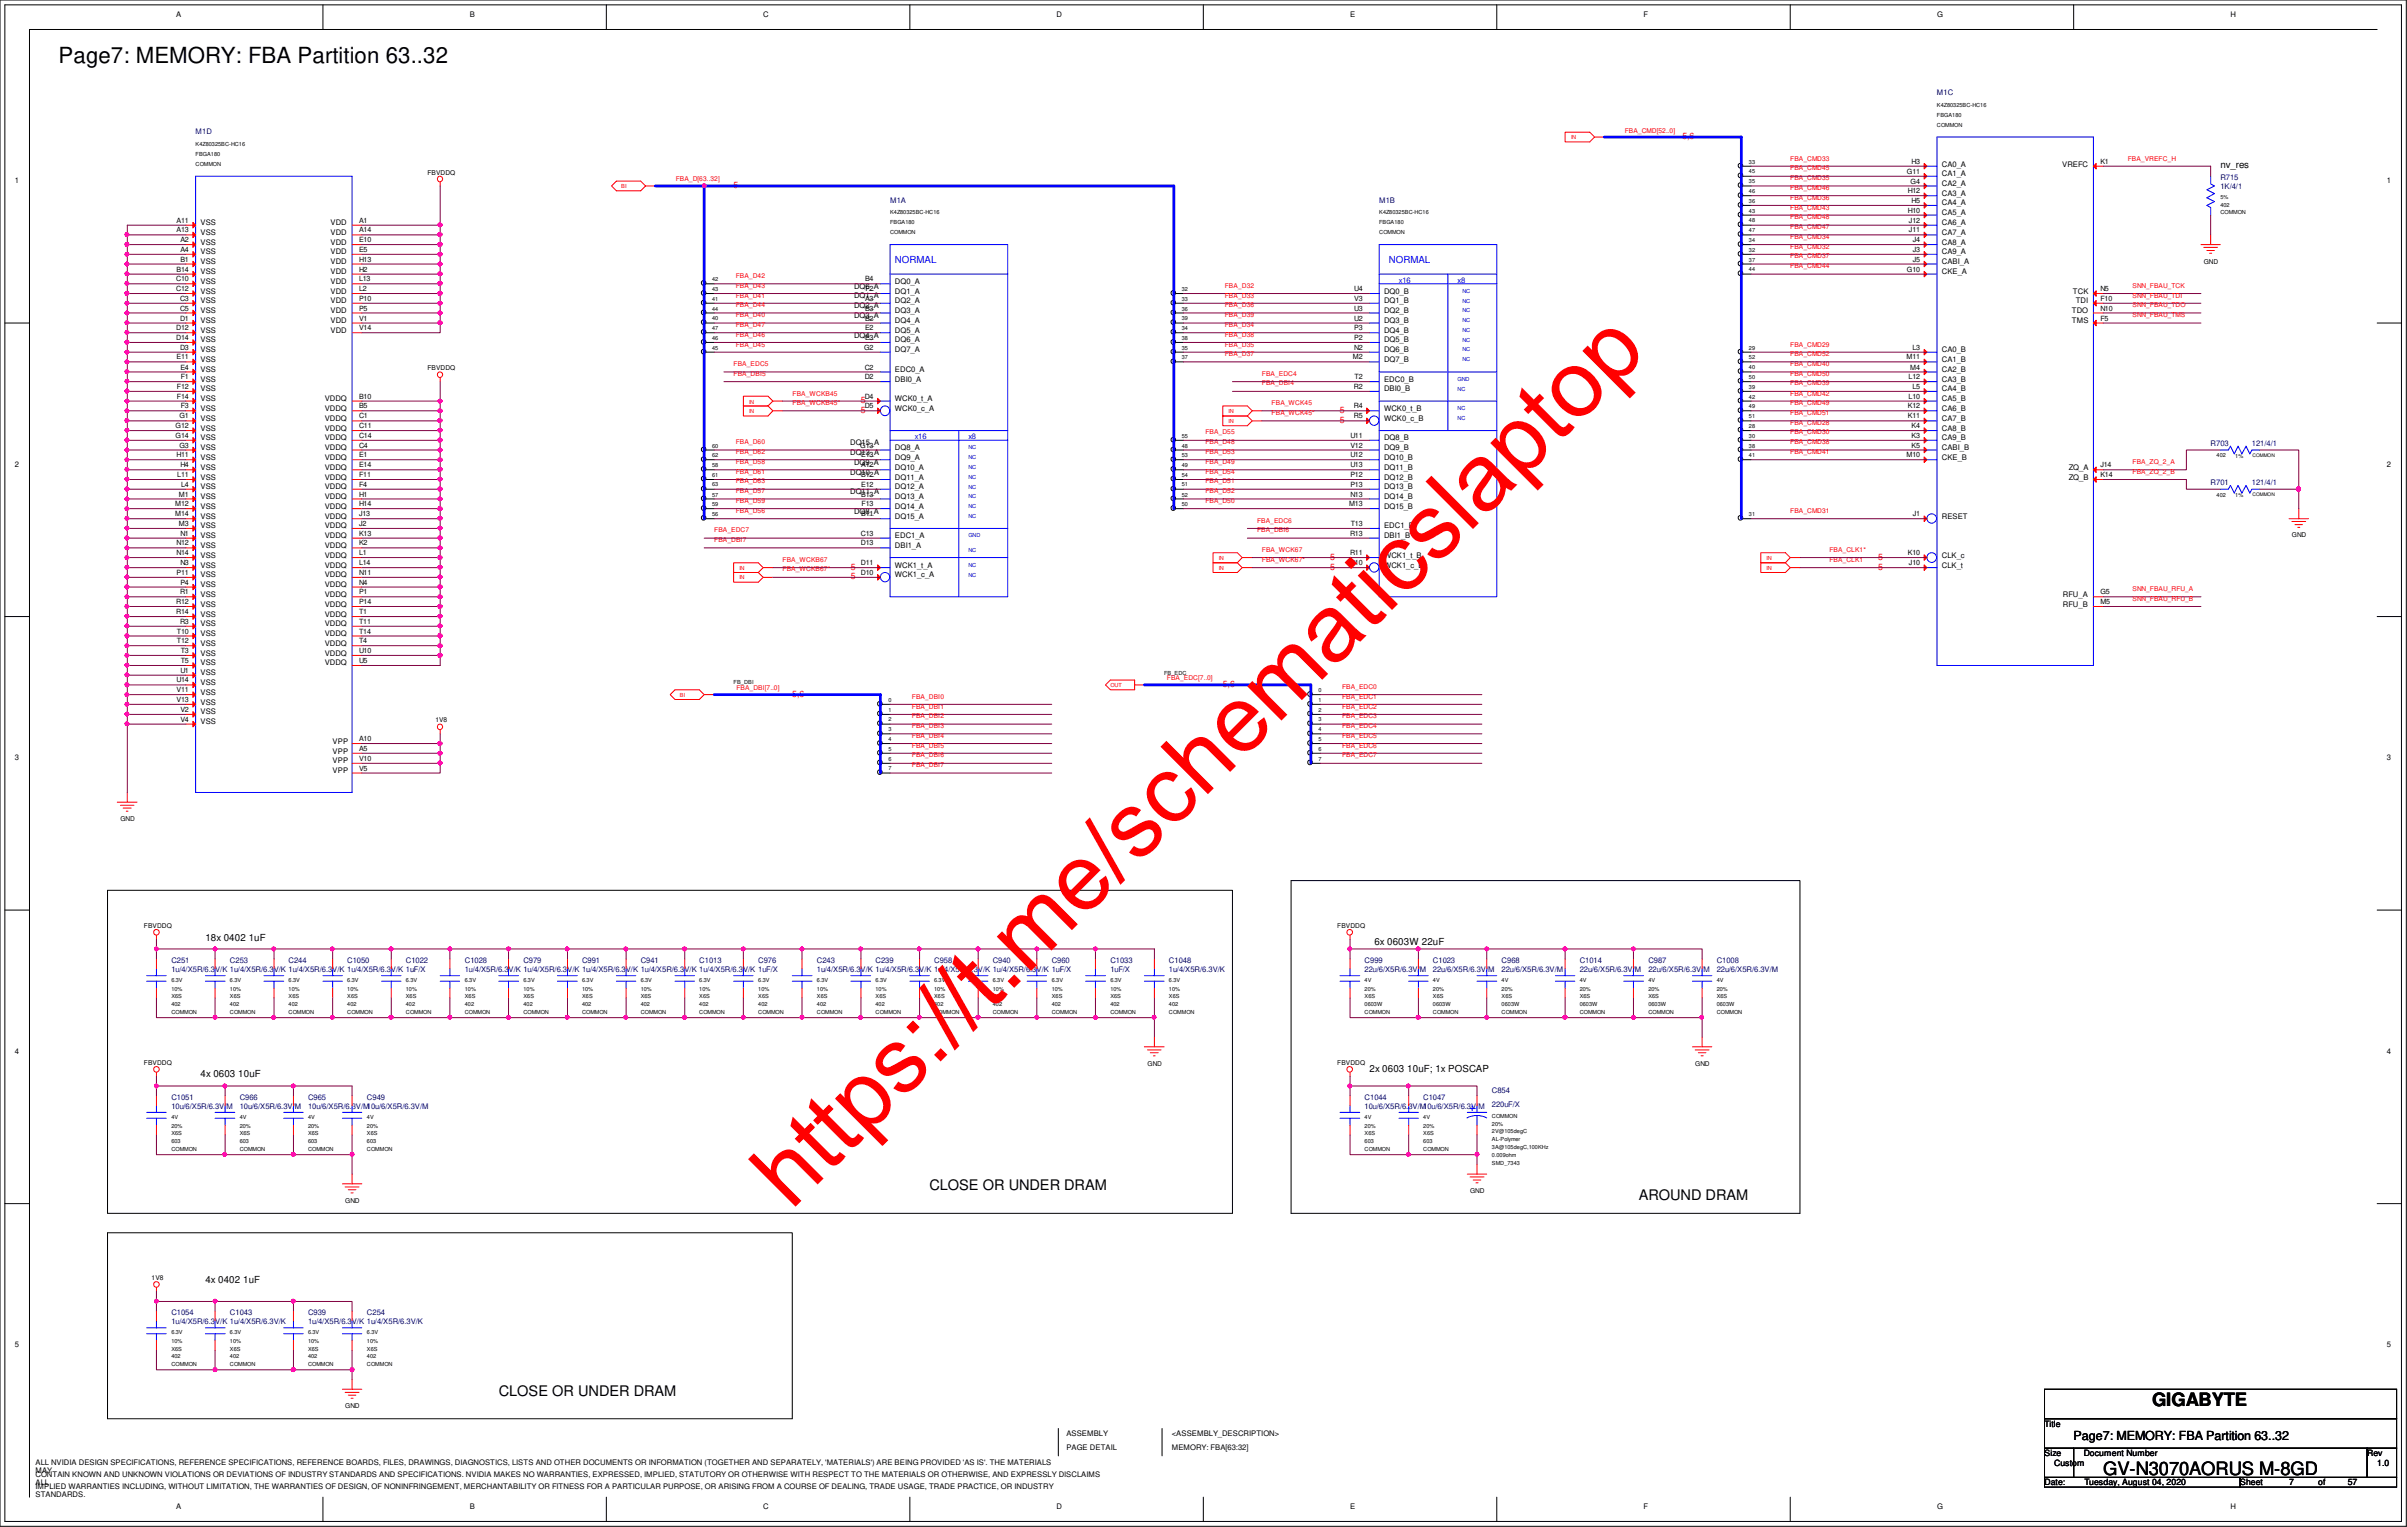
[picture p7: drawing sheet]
<svg xmlns="http://www.w3.org/2000/svg" width="294mm" height="186mm" viewBox="0 0 294 186" stroke-linecap="round" stroke-linejoin="round" font-family="sans-serif">
<defs><g id="words">
<text font-size="11.4" fill="#f00" x="96.5" y="147.8" transform="rotate(-45 96.5 147.8)">https://t.me/schematicslaptop</text>
<text font-size="2.7" x="7.2" y="7.7">Page7: MEMORY: FBA Partition 63..32</text>
<g font-size="2.2">
<text x="262.6" y="171.6">GIGABYTE</text>
<text x="256.7" y="179.9">GV-N3070AORUS M-8GD</text>
</g>
<g font-size="1.8">
<text x="113.4" y="145.2">CLOSE OR UNDER DRAM</text>
<text x="200" y="146.4">AROUND DRAM</text>
<text x="60.9" y="170.3">CLOSE OR UNDER DRAM</text>
</g>
<text font-size="1.5" x="253.1" y="175.7">Page7: MEMORY: FBA Partition 63..32</text>
<g font-size="1.2">
<text x="271" y="20.4">nv_res</text>
<text x="25.1" y="114.8">18x 0402 1uF</text>
<text x="167.7" y="115.4">6x 0603W 22uF</text>
<text x="24.5" y="131.4">4x 0603 10uF</text>
<text x="167.1" y="130.9">2x 0603 10uF; 1x POSCAP</text>
<text x="25.1" y="156.5">4x 0402 1uF</text>
</g>
<g font-size="1.2" fill="#00f">
<text x="109.2" y="32.1">NORMAL</text>
<text x="169.5" y="32.1">NORMAL</text>
</g>
<g font-size="1.1" fill="#f00">
<text x="205.3" y="17">5,6</text>
<text x="89.5" y="22.9">5</text>
<text x="105.1" y="50.4">5</text>
<text x="105.1" y="49.2">5</text>
<text x="163.5" y="51.6">5</text>
<text x="163.5" y="50.4">5</text>
<text x="103.8" y="70.7">5</text>
<text x="103.8" y="69.5">5</text>
<text x="162.3" y="69.5">5</text>
<text x="162.3" y="68.3">5</text>
<text x="229.2" y="69.5">5</text>
<text x="229.2" y="68.3">5</text>
<text x="149.2" y="83.8">5,6</text>
<text x="96.7" y="85">5,6</text>
</g>
<g font-size="1.1">
<text x="249.5" y="174.1">Title</text>
<text x="249.5" y="177.7">Size</text>
<text x="250.7" y="178.9">Custom</text>
<text x="254.3" y="177.7">Document Number</text>
<text x="288.9" y="177.7">Rev</text>
<text x="290.1" y="178.9">1.0</text>
<text x="249.5" y="181.2">Date:</text>
<text x="254.4" y="181.2">Tuesday, August 04, 2020</text>
<text x="273.4" y="181.2">Sheet</text>
<text x="279.4" y="181.2">7</text>
<text x="282.9" y="181.2">of</text>
<text x="286.5" y="181.2">57</text>
</g>
<g font-size=".9">
<text x="21.5" y="2">A</text>
<text x="57.3" y="2">B</text>
<text x="93.1" y="2">C</text>
<text x="129" y="2">D</text>
<text x="164.8" y="2">E</text>
<text x="200.6" y="2">F</text>
<text x="236.4" y="2">G</text>
<text x="272.2" y="2">H</text>
<text x="1.8" y="22.4">1</text>
<text x="232.7" y="21.2">G11</text>
<text x="232.8" y="23.6">H12</text>
<text x="233.2" y="22.4">G4</text>
<text x="233.3" y="20">H3</text>
<text x="237" y="23.9">CA3_A</text>
<text x="237" y="22.7">CA2_A</text>
<text x="237" y="21.5">CA1_A</text>
<text x="237" y="20.3">CA0_A</text>
<text x="251.7" y="20.3">VREFC</text>
<text x="256.3" y="20">K1</text>
<text x="291.3" y="22.4">1</text>
<text x="21.5" y="28.4">A13</text>
<text x="21.5" y="27.2">A11</text>
<text x="22" y="29.5">A2</text>
<text x="24.5" y="29.8">VSS</text>
<text x="24.5" y="28.7">VSS</text>
<text x="24.5" y="27.5">VSS</text>
<text x="40.3" y="29.8">VDD</text>
<text x="40.3" y="28.7">VDD</text>
<text x="40.3" y="27.5">VDD</text>
<text x="43.8" y="29.5">E10</text>
<text x="43.8" y="28.4">A14</text>
<text x="43.8" y="27.2">A1</text>
<text x="232.8" y="26">H10</text>
<text x="233" y="28.4">J11</text>
<text x="233" y="27.2">J12</text>
<text x="233.3" y="24.8">H5</text>
<text x="233.4" y="29.5">J4</text>
<text x="237" y="29.8">CA8_A</text>
<text x="237" y="28.7">CA7_A</text>
<text x="237" y="27.5">CA6_A</text>
<text x="237" y="26.3">CA5_A</text>
<text x="237" y="25.1">CA4_A</text>
<text x="21.5" y="35.5">C12</text>
<text x="21.5" y="34.3">C10</text>
<text x="21.5" y="33.1">B14</text>
<text x="22" y="31.9">B1</text>
<text x="22" y="30.7">A4</text>
<text x="24.5" y="35.8">VSS</text>
<text x="24.5" y="34.6">VSS</text>
<text x="24.5" y="33.4">VSS</text>
<text x="24.5" y="32.3">VSS</text>
<text x="24.5" y="31">VSS</text>
<text x="40.3" y="35.8">VDD</text>
<text x="40.3" y="34.6">VDD</text>
<text x="40.3" y="33.4">VDD</text>
<text x="40.3" y="32.3">VDD</text>
<text x="40.3" y="31">VDD</text>
<text x="43.8" y="35.5">L2</text>
<text x="43.8" y="34.3">L13</text>
<text x="43.8" y="33.1">H2</text>
<text x="43.8" y="31.9">H13</text>
<text x="43.8" y="30.7">E5</text>
<text x="104.2" y="35.2">DQ6_A</text>
<text x="105.6" y="34.3">B4</text>
<text x="105.6" y="35.5">F2</text>
<text x="109.2" y="35.8">DQ1_A</text>
<text x="109.2" y="34.6">DQ0_A</text>
<text x="165.3" y="35.5">U4</text>
<text x="168.9" y="35.8">DQ0_B</text>
<text x="232.7" y="33.1">G10</text>
<text x="233.4" y="31.9">J5</text>
<text x="233.4" y="30.7">J3</text>
<text x="237" y="33.4">CKE_A</text>
<text x="237" y="32.3">CABI_A</text>
<text x="237" y="31">CA9_A</text>
<text x="253" y="35.8">TCK</text>
<text x="256.3" y="35.5">N5</text>
<text x="21.5" y="41.5">D14</text>
<text x="21.5" y="40.3">D12</text>
<text x="22" y="39.1">D1</text>
<text x="22" y="37.9">C5</text>
<text x="22" y="36.7">C3</text>
<text x="24.5" y="41.8">VSS</text>
<text x="24.5" y="40.6">VSS</text>
<text x="24.5" y="39.4">VSS</text>
<text x="24.5" y="38.2">VSS</text>
<text x="24.5" y="37">VSS</text>
<text x="40.3" y="40.6">VDD</text>
<text x="40.3" y="39.4">VDD</text>
<text x="40.3" y="38.2">VDD</text>
<text x="40.3" y="37">VDD</text>
<text x="43.8" y="40.3">V14</text>
<text x="43.8" y="39.1">V1</text>
<text x="43.8" y="37.9">P5</text>
<text x="43.8" y="36.7">P10</text>
<text x="104.2" y="41.2">DQ4_A</text>
<text x="104.2" y="38.8">DQ3_A</text>
<text x="104.2" y="37.6">DQ2_A</text>
<text x="104.2" y="36.4">DQ1_A</text>
<text x="105.6" y="41.5">E3</text>
<text x="105.6" y="40.3">E2</text>
<text x="105.6" y="39.1">B2</text>
<text x="105.6" y="37.9">B3</text>
<text x="105.6" y="36.7">A3</text>
<text x="109.2" y="41.8">DQ6_A</text>
<text x="109.2" y="39.4">DQ4_A</text>
<text x="109.2" y="38.2">DQ3_A</text>
<text x="109.2" y="37">DQ2_A</text>
<text x="109.2" y="40.6">DQ5_A</text>
<text x="165.3" y="41.5">P2</text>
<text x="165.3" y="40.3">P3</text>
<text x="165.3" y="39.1">U2</text>
<text x="165.3" y="37.9">U3</text>
<text x="165.3" y="36.7">V3</text>
<text x="168.9" y="41.8">DQ5_B</text>
<text x="168.9" y="40.6">DQ4_B</text>
<text x="168.9" y="39.4">DQ3_B</text>
<text x="168.9" y="38.2">DQ2_B</text>
<text x="168.9" y="37">DQ1_B</text>
<text x="252.9" y="39.4">TMS</text>
<text x="252.9" y="38.2">TDO</text>
<text x="253.3" y="37">TDI</text>
<text x="256.3" y="39.1">F5</text>
<text x="256.3" y="37.9">N10</text>
<text x="256.3" y="36.7">F10</text>
<text x="21.5" y="43.9">E11</text>
<text x="21.6" y="47.5">F12</text>
<text x="22" y="42.7">D3</text>
<text x="22" y="45.1">E4</text>
<text x="22.1" y="46.3">F1</text>
<text x="24.5" y="47.8">VSS</text>
<text x="24.5" y="46.6">VSS</text>
<text x="24.5" y="45.4">VSS</text>
<text x="24.5" y="44.2">VSS</text>
<text x="24.5" y="43">VSS</text>
<text x="105.5" y="42.7">G2</text>
<text x="105.5" y="46.3">D2</text>
<text x="105.5" y="45.1">C2</text>
<text x="109.2" y="46.6">DBI0_A</text>
<text x="109.2" y="45.4">EDC0_A</text>
<text x="109.2" y="43">DQ7_A</text>
<text x="165.1" y="43.9">M2</text>
<text x="165.2" y="47.5">R2</text>
<text x="165.3" y="42.7">N2</text>
<text x="165.3" y="46.3">T2</text>
<text x="168.9" y="47.8">DBI0_B</text>
<text x="168.9" y="46.6">EDC0_B</text>
<text x="168.9" y="44.2">DQ7_B</text>
<text x="168.9" y="43">DQ6_B</text>
<text x="232.7" y="43.9">M11</text>
<text x="232.9" y="46.3">L12</text>
<text x="233.1" y="45.1">M4</text>
<text x="233.4" y="47.5">L5</text>
<text x="233.4" y="42.7">L3</text>
<text x="237" y="47.8">CA4_B</text>
<text x="237" y="46.6">CA3_B</text>
<text x="237" y="45.4">CA2_B</text>
<text x="237" y="44.2">CA1_B</text>
<text x="237" y="43">CA0_B</text>
<text x="21.4" y="53.4">G14</text>
<text x="21.4" y="52.2">G12</text>
<text x="21.6" y="48.6">F14</text>
<text x="21.9" y="51.1">G1</text>
<text x="22.1" y="49.8">F3</text>
<text x="24.5" y="53.7">VSS</text>
<text x="24.5" y="52.5">VSS</text>
<text x="24.5" y="51.4">VSS</text>
<text x="24.5" y="50.2">VSS</text>
<text x="24.5" y="48.9">VSS</text>
<text x="39.6" y="53.7">VDDQ</text>
<text x="39.6" y="52.5">VDDQ</text>
<text x="39.6" y="51.4">VDDQ</text>
<text x="39.6" y="50.2">VDDQ</text>
<text x="39.6" y="48.9">VDDQ</text>
<text x="43.8" y="53.4">C14</text>
<text x="43.8" y="52.2">C11</text>
<text x="43.8" y="51.1">C1</text>
<text x="43.8" y="49.8">B5</text>
<text x="43.8" y="48.6">B10</text>
<text x="105.5" y="49.8">D5</text>
<text x="105.5" y="48.6">D4</text>
<text x="109.2" y="50.2">WCK0_c_A</text>
<text x="109.2" y="48.9">WCK0_t_A</text>
<text x="164.8" y="53.4">U11</text>
<text x="165.2" y="51.1">R5</text>
<text x="165.2" y="49.8">R4</text>
<text x="168.9" y="53.7">DQ8_B</text>
<text x="168.9" y="51.4">WCK0_c_B</text>
<text x="168.9" y="50.2">WCK0_t_B</text>
<text x="232.8" y="51.1">K11</text>
<text x="232.8" y="49.8">K12</text>
<text x="232.9" y="48.6">L10</text>
<text x="233.3" y="53.4">K3</text>
<text x="233.3" y="52.2">K4</text>
<text x="237" y="53.7">CA9_B</text>
<text x="237" y="52.5">CA8_B</text>
<text x="237" y="51.4">CA7_B</text>
<text x="237" y="50.2">CA6_B</text>
<text x="237" y="48.9">CA5_B</text>
<text x="1.8" y="56.9">2</text>
<text x="21.5" y="55.8">H11</text>
<text x="21.6" y="58.2">L11</text>
<text x="21.9" y="54.6">G3</text>
<text x="22" y="57">H4</text>
<text x="22.1" y="59.4">L4</text>
<text x="24.5" y="59.7">VSS</text>
<text x="24.5" y="58.5">VSS</text>
<text x="24.5" y="57.3">VSS</text>
<text x="24.5" y="56.1">VSS</text>
<text x="24.5" y="54.9">VSS</text>
<text x="39.6" y="59.7">VDDQ</text>
<text x="39.6" y="58.5">VDDQ</text>
<text x="39.6" y="57.3">VDDQ</text>
<text x="39.6" y="56.1">VDDQ</text>
<text x="39.6" y="54.9">VDDQ</text>
<text x="43.8" y="59.4">F4</text>
<text x="43.8" y="58.2">F11</text>
<text x="43.8" y="57">E14</text>
<text x="43.8" y="55.8">E1</text>
<text x="43.8" y="54.6">C4</text>
<text x="103.8" y="57.9">DQ10_A</text>
<text x="103.8" y="55.5">DQ13_A</text>
<text x="103.8" y="54.3">DQ15_A</text>
<text x="104.2" y="56.7">DQ9_A</text>
<text x="105" y="54.6">G13</text>
<text x="105.1" y="59.4">E12</text>
<text x="105.1" y="58.2">B12</text>
<text x="105.1" y="57">A12</text>
<text x="105.1" y="55.8">E13</text>
<text x="109.2" y="57.3">DQ10_A</text>
<text x="109.2" y="59.7">DQ12_A</text>
<text x="109.2" y="58.5">DQ11_A</text>
<text x="109.2" y="56.1">DQ9_A</text>
<text x="109.2" y="54.9">DQ8_A</text>
<text x="164.8" y="59.4">P13</text>
<text x="164.8" y="58.2">P12</text>
<text x="164.8" y="57">U13</text>
<text x="164.8" y="55.8">U12</text>
<text x="164.8" y="54.6">V12</text>
<text x="168.9" y="59.7">DQ13_B</text>
<text x="168.9" y="58.5">DQ12_B</text>
<text x="168.9" y="57.3">DQ11_B</text>
<text x="168.9" y="56.1">DQ10_B</text>
<text x="168.9" y="54.9">DQ9_B</text>
<text x="232.7" y="55.8">M10</text>
<text x="233.3" y="54.6">K5</text>
<text x="237" y="56.1">CKE_B</text>
<text x="237" y="54.9">CABI_B</text>
<text x="252.5" y="58.5">ZQ_B</text>
<text x="252.5" y="57.3">ZQ_A</text>
<text x="256.3" y="58.2">K14</text>
<text x="256.3" y="57">J14</text>
<text x="291.3" y="56.9">2</text>
<text x="21.4" y="63">M14</text>
<text x="21.4" y="61.8">M12</text>
<text x="21.8" y="64.2">M3</text>
<text x="21.8" y="60.6">M1</text>
<text x="22" y="65.4">N1</text>
<text x="24.5" y="65.7">VSS</text>
<text x="24.5" y="64.5">VSS</text>
<text x="24.5" y="63.3">VSS</text>
<text x="24.5" y="62.1">VSS</text>
<text x="24.5" y="60.9">VSS</text>
<text x="39.6" y="65.7">VDDQ</text>
<text x="39.6" y="64.5">VDDQ</text>
<text x="39.6" y="63.3">VDDQ</text>
<text x="39.6" y="62.1">VDDQ</text>
<text x="39.6" y="60.9">VDDQ</text>
<text x="43.8" y="65.4">K13</text>
<text x="43.8" y="64.2">J2</text>
<text x="43.8" y="63">J13</text>
<text x="43.8" y="61.8">H14</text>
<text x="43.8" y="60.6">H1</text>
<text x="103.8" y="60.3">DQ11_A</text>
<text x="104.2" y="62.7">DQ8_A</text>
<text x="105.1" y="65.4">C13</text>
<text x="105.1" y="63">B11</text>
<text x="105.1" y="60.6">B13</text>
<text x="105.2" y="61.8">F13</text>
<text x="109.2" y="63.3">DQ15_A</text>
<text x="109.2" y="65.7">EDC1_A</text>
<text x="109.2" y="62.1">DQ14_A</text>
<text x="109.2" y="60.9">DQ13_A</text>
<text x="164.6" y="61.8">M13</text>
<text x="164.8" y="65.4">R13</text>
<text x="164.8" y="60.6">N13</text>
<text x="164.8" y="64.2">T13</text>
<text x="168.9" y="65.7">DBI1_B</text>
<text x="168.9" y="64.5">EDC1_B</text>
<text x="168.9" y="62.1">DQ15_B</text>
<text x="168.9" y="60.9">DQ14_B</text>
<text x="233.4" y="63">J1</text>
<text x="237" y="63.3">RESET</text>
<text x="21.5" y="70.1">P11</text>
<text x="21.5" y="67.7">N14</text>
<text x="21.5" y="66.5">N12</text>
<text x="22" y="71.3">P4</text>
<text x="22" y="69">N3</text>
<text x="24.5" y="71.6">VSS</text>
<text x="24.5" y="70.4">VSS</text>
<text x="24.5" y="69.3">VSS</text>
<text x="24.5" y="68.1">VSS</text>
<text x="24.5" y="66.8">VSS</text>
<text x="39.6" y="71.6">VDDQ</text>
<text x="39.6" y="70.4">VDDQ</text>
<text x="39.6" y="69.3">VDDQ</text>
<text x="39.6" y="68.1">VDDQ</text>
<text x="39.6" y="66.8">VDDQ</text>
<text x="43.8" y="71.3">N4</text>
<text x="43.8" y="70.1">N11</text>
<text x="43.8" y="69">L14</text>
<text x="43.8" y="67.7">L1</text>
<text x="43.8" y="66.5">K2</text>
<text x="105.1" y="70.1">D10</text>
<text x="105.1" y="69">D11</text>
<text x="105.1" y="66.5">D13</text>
<text x="109.2" y="70.4">WCK1_c_A</text>
<text x="109.2" y="69.3">WCK1_t_A</text>
<text x="109.2" y="66.8">DBI1_A</text>
<text x="164.8" y="69">R10</text>
<text x="164.8" y="67.7">R11</text>
<text x="168.9" y="69.3">WCK1_c_B</text>
<text x="168.9" y="68.1">WCK1_t_B</text>
<text x="232.8" y="67.7">K10</text>
<text x="233" y="69">J10</text>
<text x="237" y="69.3">CLK_t</text>
<text x="237" y="68.1">CLK_c</text>
<text x="21.5" y="74.9">R14</text>
<text x="21.5" y="73.7">R12</text>
<text x="21.6" y="77.3">T10</text>
<text x="22" y="76.1">R3</text>
<text x="22" y="72.5">R1</text>
<text x="24.5" y="77.6">VSS</text>
<text x="24.5" y="76.4">VSS</text>
<text x="24.5" y="75.2">VSS</text>
<text x="24.5" y="74">VSS</text>
<text x="24.5" y="72.8">VSS</text>
<text x="39.6" y="77.6">VDDQ</text>
<text x="39.6" y="76.4">VDDQ</text>
<text x="39.6" y="75.2">VDDQ</text>
<text x="39.6" y="74">VDDQ</text>
<text x="39.6" y="72.8">VDDQ</text>
<text x="43.8" y="77.3">T14</text>
<text x="43.8" y="76.1">T11</text>
<text x="43.8" y="74.9">T1</text>
<text x="43.8" y="73.7">P14</text>
<text x="43.8" y="72.5">P1</text>
<text x="251.8" y="74">RFU_B</text>
<text x="251.8" y="72.8">RFU_A</text>
<text x="256.3" y="73.7">M5</text>
<text x="256.3" y="72.5">G5</text>
<text x="21.5" y="83.3">U14</text>
<text x="21.6" y="78.5">T12</text>
<text x="22" y="82.1">U1</text>
<text x="22.1" y="80.9">T5</text>
<text x="22.1" y="79.7">T3</text>
<text x="24.5" y="83.6">VSS</text>
<text x="24.5" y="82.4">VSS</text>
<text x="24.5" y="81.2">VSS</text>
<text x="24.5" y="80">VSS</text>
<text x="24.5" y="78.8">VSS</text>
<text x="39.6" y="81.2">VDDQ</text>
<text x="39.6" y="80">VDDQ</text>
<text x="39.6" y="78.8">VDDQ</text>
<text x="43.8" y="80.9">U5</text>
<text x="43.8" y="79.7">U10</text>
<text x="43.8" y="78.5">T4</text>
<text x="21.5" y="85.6">V13</text>
<text x="21.5" y="84.5">V11</text>
<text x="22" y="88.1">V4</text>
<text x="22" y="86.9">V2</text>
<text x="24.5" y="88.3">VSS</text>
<text x="24.5" y="87.2">VSS</text>
<text x="24.5" y="86">VSS</text>
<text x="24.5" y="84.8">VSS</text>
<text x="1.8" y="92.8">3</text>
<text x="40.6" y="94.3">VPP</text>
<text x="40.6" y="93.1">VPP</text>
<text x="40.6" y="91.9">VPP</text>
<text x="40.6" y="90.7">VPP</text>
<text x="43.8" y="94">V5</text>
<text x="43.8" y="92.8">V10</text>
<text x="43.8" y="91.6">A5</text>
<text x="43.8" y="90.4">A10</text>
<text x="291.3" y="92.8">3</text>
<text x="1.8" y="128.6">4</text>
<text x="291.3" y="128.6">4</text>
<text x="1.8" y="164.4">5</text>
<text x="291.3" y="164.4">5</text>
<text x="4.3" y="178.7">ALL NVIDIA DESIGN SPECIFICATIONS, REFERENCE SPECIFICATIONS, REFERENCE BOARDS, FILES, DRAWINGS, DIAGNOSTICS, LISTS AND OTHER DOCUMENTS OR INFORMATION (TOGETHER AND SEPARATELY, 'MATERIALS') ARE BEING PROVIDED 'AS IS'. THE MATERIALS</text>
<text x="4.3" y="179.7">MAY</text>
<text x="130.1" y="177">PAGE DETAIL</text>
<text x="130.1" y="175.3">ASSEMBLY</text>
<text x="143" y="175.3">&lt;ASSEMBLY_DESCRIPTION&gt;</text>
<text x="143" y="177">MEMORY: FBA[63:32]</text>
<text x="4.3" y="180.2">CONTAIN KNOWN AND UNKNOWN VIOLATIONS OR DEVIATIONS OF INDUSTRY STANDARDS AND SPECIFICATIONS. NVIDIA MAKES NO WARRANTIES, EXPRESSED, IMPLIED, STATUTORY OR OTHERWISE WITH RESPECT TO THE MATERIALS OR OTHERWISE, AND EXPRESSLY DISCLAIMS</text>
<text x="4.3" y="181.1">ALL</text>
<text x="4.3" y="181.7">IMPLIED WARRANTIES INCLUDING, WITHOUT LIMITATION, THE WARRANTIES OF DESIGN, OF NONINFRINGEMENT, MERCHANTABILITY OR FITNESS FOR A PARTICULAR PURPOSE, OR ARISING FROM A COURSE OF DEALING, TRADE USAGE, TRADE PRACTICE, OR INDUSTRY</text>
<text x="4.3" y="182.7">STANDARDS.</text>
<text x="21.5" y="184.1">A</text>
<text x="57.3" y="184.1">B</text>
<text x="93.1" y="184.1">C</text>
<text x="129" y="184.1">D</text>
<text x="164.8" y="184.1">E</text>
<text x="200.6" y="184.1">F</text>
<text x="236.4" y="184.1">G</text>
<text x="272.2" y="184.1">H</text>
</g>
<g font-size=".9" fill="#000080">
<text x="236.4" y="11.6">M1C</text>
<text x="23.9" y="16.4">M1D</text>
<text x="271" y="22">R715</text>
<text x="271" y="23.1">1K/4/1</text>
<text x="108.6" y="24.7">M1A</text>
<text x="168.3" y="24.7">M1B</text>
<text x="269.8" y="59.2">R701</text>
<text x="269.8" y="54.4">R703</text>
<text x="274.8" y="59.2">121/4/1</text>
<text x="274.8" y="54.4">121/4/1</text>
<text x="20.9" y="117.5">C251</text>
<text x="20.9" y="118.6">1u/4/X5R/6.3V/K 1u/4/X5R/6.3V/K 1u/4/X5R/6.3V/K 1u/4/X5R/6.3V/K 1uF/X</text>
<text x="28.1" y="117.5">C253</text>
<text x="35.2" y="117.5">C244</text>
<text x="42.4" y="117.5">C1050</text>
<text x="49.5" y="117.5">C1022</text>
<text x="56.7" y="117.5">C1028</text>
<text x="56.7" y="118.6">1u/4/X5R/6.3V/K 1u/4/X5R/6.3V/K 1u/4/X5R/6.3V/K 1u/4/X5R/6.3V/K 1u/4/X5R/6.3V/K 1uF/X</text>
<text x="63.9" y="117.5">C979</text>
<text x="71" y="117.5">C991</text>
<text x="78.2" y="117.5">C941</text>
<text x="85.3" y="117.5">C1013</text>
<text x="92.5" y="117.5">C976</text>
<text x="99.7" y="117.5">C243</text>
<text x="99.7" y="118.6">1u/4/X5R/6.3V/K 1u/4/X5R/6.3V/K 1u/4/X5R/6.3V/K 1u/4/X5R/6.3V/K 1uF/X</text>
<text x="106.8" y="117.5">C239</text>
<text x="114" y="117.5">C958</text>
<text x="121.2" y="117.5">C940</text>
<text x="128.4" y="117.5">C960</text>
<text x="135.5" y="117.5">C1033</text>
<text x="135.5" y="118.6">1uF/X</text>
<text x="142.7" y="117.5">C1048</text>
<text x="142.7" y="118.6">1u/4/X5R/6.3V/K</text>
<text x="166.5" y="117.5">C999</text>
<text x="166.5" y="118.6">22u/6/X5R/6.3V/M</text>
<text x="174.9" y="117.5">C1023</text>
<text x="174.9" y="118.6">22u/6/X5R/6.3V/M</text>
<text x="183.3" y="117.5">C968</text>
<text x="183.3" y="118.6">22u/6/X5R/6.3V/M</text>
<text x="192.8" y="117.5">C1014</text>
<text x="192.8" y="118.6">22u/6/X5R/6.3V/M</text>
<text x="201.2" y="117.5">C987</text>
<text x="201.2" y="118.6">22u/6/X5R/6.3V/M</text>
<text x="209.5" y="117.5">C1008</text>
<text x="209.5" y="118.6">22u/6/X5R/6.3V/M</text>
<text x="20.9" y="134.2">C1051</text>
<text x="20.9" y="135.3">10u/6/X5R/6.3V/M</text>
<text x="29.3" y="134.2">C966</text>
<text x="29.3" y="135.3">10u/6/X5R/6.3V/M</text>
<text x="37.6" y="134.2">C965</text>
<text x="37.6" y="135.3">10u/6/X5R/6.3V/M10u/6/X5R/6.3V/M</text>
<text x="44.8" y="134.2">C949</text>
<text x="166.5" y="134.2">C1044</text>
<text x="166.5" y="135.3">10u/6/X5R/6.3V/M10u/6/X5R/6.3V/M</text>
<text x="173.7" y="134.2">C1047</text>
<text x="182.1" y="133.3">C854</text>
<text x="182.1" y="135">220uF/X</text>
<text x="20.9" y="160.4">C1054</text>
<text x="20.9" y="161.5">1u/4/X5R/6.3V/K 1u/4/X5R/6.3V/K</text>
<text x="28.1" y="160.4">C1043</text>
<text x="37.6" y="160.4">C939</text>
<text x="37.6" y="161.5">1u/4/X5R/6.3V/K 1u/4/X5R/6.3V/K</text>
<text x="44.8" y="160.4">C254</text>
</g>
<g font-size=".9" fill="#00f">
<text x="170.7" y="34.5">x16</text>
<text x="177.9" y="34.5">x8</text>
<text x="111.6" y="53.6">x16</text>
<text x="118.2" y="53.6">x8</text>
</g>
<g font-size=".8" fill="#f00">
<text x="198.3" y="16.2">FBA_CMD[52..0]</text>
<text x="82.5" y="22.1">FBA_D[63..32]</text>
<text x="218.5" y="19.6">FBA_CMD33</text>
<text x="218.5" y="22">FBA_CMD35</text>
<text x="218.5" y="20.8">FBA_CMD45</text>
<text x="218.5" y="23.2">FBA_CMD46</text>
<text x="259.7" y="19.6">FBA_VREFC_H</text>
<text x="218.5" y="29.1">FBA_CMD34</text>
<text x="218.5" y="24.4">FBA_CMD36</text>
<text x="218.5" y="25.6">FBA_CMD43</text>
<text x="218.5" y="27.9">FBA_CMD47</text>
<text x="218.5" y="26.8">FBA_CMD48</text>
<text x="89.8" y="33.9">FBA_D42</text>
<text x="89.8" y="35.1">FBA_D43</text>
<text x="149.5" y="35.1">FBA_D32</text>
<text x="218.5" y="30.4">FBA_CMD32</text>
<text x="218.5" y="31.5">FBA_CMD37</text>
<text x="218.5" y="32.7">FBA_CMD44</text>
<text x="260.3" y="35.1">SNN_FBAU_TCK</text>
<text x="89.8" y="38.7">FBA_D40</text>
<text x="89.8" y="36.3">FBA_D41</text>
<text x="89.8" y="37.5">FBA_D44</text>
<text x="89.8" y="41.1">FBA_D46</text>
<text x="89.8" y="39.9">FBA_D47</text>
<text x="149.5" y="36.3">FBA_D33</text>
<text x="149.5" y="39.9">FBA_D34</text>
<text x="149.5" y="37.5">FBA_D36</text>
<text x="149.5" y="41.1">FBA_D38</text>
<text x="149.5" y="38.7">FBA_D39</text>
<text x="260.3" y="36.3">SNN_FBAU_TDI</text>
<text x="260.3" y="37.5">SNN_FBAU_TDO</text>
<text x="260.3" y="38.7">SNN_FBAU_TMS</text>
<text x="89.5" y="45.8">FBA_DBI5</text>
<text x="89.5" y="44.7">FBA_EDC5</text>
<text x="89.8" y="42.3">FBA_D45</text>
<text x="149.5" y="42.3">FBA_D35</text>
<text x="149.5" y="43.5">FBA_D37</text>
<text x="154" y="47">FBA_DBI4</text>
<text x="154" y="45.8">FBA_EDC4</text>
<text x="218.5" y="42.3">FBA_CMD29</text>
<text x="218.5" y="47">FBA_CMD39</text>
<text x="218.5" y="44.7">FBA_CMD40</text>
<text x="218.5" y="45.8">FBA_CMD50</text>
<text x="218.5" y="43.5">FBA_CMD52</text>
<text x="96.7" y="48.3">FBA_WCKB45</text>
<text x="96.7" y="49.4">FBA_WCKB45*</text>
<text x="147.1" y="53">FBA_D55</text>
<text x="155.2" y="49.4">FBA_WCK45</text>
<text x="155.2" y="50.6">FBA_WCK45*</text>
<text x="218.5" y="51.8">FBA_CMD28</text>
<text x="218.5" y="53">FBA_CMD30</text>
<text x="218.5" y="48.3">FBA_CMD42</text>
<text x="218.5" y="49.4">FBA_CMD49</text>
<text x="218.5" y="50.6">FBA_CMD51</text>
<text x="89.8" y="56.6">FBA_D58</text>
<text x="89.8" y="54.2">FBA_D60</text>
<text x="89.8" y="57.8">FBA_D61</text>
<text x="89.8" y="55.4">FBA_D62</text>
<text x="89.8" y="59">FBA_D63</text>
<text x="147.1" y="54.2">FBA_D48</text>
<text x="147.1" y="56.6">FBA_D49</text>
<text x="147.1" y="59">FBA_D51</text>
<text x="147.1" y="55.4">FBA_D53</text>
<text x="147.1" y="57.8">FBA_D54</text>
<text x="218.5" y="54.2">FBA_CMD38</text>
<text x="218.5" y="55.4">FBA_CMD41</text>
<text x="260.3" y="56.6">FBA_ZQ_2_A</text>
<text x="260.3" y="57.8">FBA_ZQ_2_B</text>
<text x="87.2" y="64.9">FBA_EDC7</text>
<text x="89.8" y="62.6">FBA_D56</text>
<text x="89.8" y="60.2">FBA_D57</text>
<text x="89.8" y="61.4">FBA_D59</text>
<text x="147.1" y="61.4">FBA_D50</text>
<text x="147.1" y="60.2">FBA_D52</text>
<text x="153.4" y="64.9">FBA_DBI6</text>
<text x="153.4" y="63.8">FBA_EDC6</text>
<text x="218.5" y="62.6">FBA_CMD31</text>
<text x="87.2" y="66.2">FBA_DBI7</text>
<text x="95.5" y="68.5">FBA_WCKB67</text>
<text x="95.5" y="69.7">FBA_WCKB67*</text>
<text x="154" y="67.4">FBA_WCK67</text>
<text x="154" y="68.5">FBA_WCK67*</text>
<text x="223.3" y="68.5">FBA_CLK1</text>
<text x="223.3" y="67.4">FBA_CLK1*</text>
<text x="260.3" y="72.1">SNN_FBAU_RFU_A</text>
<text x="260.3" y="73.3">SNN_FBAU_RFU_B</text>
<text x="142.4" y="83">FBA_EDC[7..0]</text>
<text x="89.9" y="84.2">FBA_DBI[7..0]</text>
<text x="111.3" y="85.3">FBA_DBI0</text>
<text x="111.3" y="86.4">FBA_DBI1</text>
<text x="111.3" y="87.6">FBA_DBI2</text>
<text x="111.3" y="88.8">FBA_DBI3</text>
<text x="163.8" y="84.1">FBA_EDC0</text>
<text x="163.8" y="85.3">FBA_EDC1</text>
<text x="163.8" y="86.4">FBA_EDC2</text>
<text x="163.8" y="87.6">FBA_EDC3</text>
<text x="163.8" y="88.8">FBA_EDC4</text>
<text x="111.3" y="90">FBA_DBI4</text>
<text x="111.3" y="91.2">FBA_DBI5</text>
<text x="111.3" y="92.4">FBA_DBI6</text>
<text x="111.3" y="93.6">FBA_DBI7</text>
<text x="163.8" y="90">FBA_EDC5</text>
<text x="163.8" y="91.2">FBA_EDC6</text>
<text x="163.8" y="92.4">FBA_EDC7</text>
</g>
<g font-size=".8">
<text x="52.2" y="21.3">FBVDDQ</text>
<text x="268.9" y="32.2">GND</text>
<text x="52.2" y="45.2">FBVDDQ</text>
<text x="279.7" y="65.6">GND</text>
<text x="53.1" y="88.1">1V8</text>
<text x="14.7" y="100.2">GND</text>
<text x="17.6" y="113.2">FBVDDQ</text>
<text x="163.2" y="113.2">FBVDDQ</text>
<text x="17.6" y="129.9">FBVDDQ</text>
<text x="140" y="130">GND</text>
<text x="163.2" y="129.9">FBVDDQ</text>
<text x="206.9" y="130">GND</text>
<text x="42.1" y="146.8">GND</text>
<text x="179.4" y="145.6">GND</text>
<text x="18.5" y="156.2">1V8</text>
<text x="42.1" y="171.8">GND</text>
</g>
<g font-size=".7">
<text x="23.9" y="17.8">K4Z80325BC-HC16</text>
<text x="236.4" y="15.5">COMMON</text>
<text x="236.4" y="13">K4Z80325BC-HC16</text>
<text x="236.4" y="14.2">FBGA180</text>
<text x="23.9" y="19">FBGA180</text>
<text x="23.9" y="20.2">COMMON</text>
<text x="213.4" y="23.5">46</text>
<text x="213.4" y="22.4">35</text>
<text x="213.4" y="21.2">45</text>
<text x="213.4" y="20">33</text>
<text x="108.6" y="26.2">K4Z80325BC-HC16</text>
<text x="108.6" y="27.4">FBGA180</text>
<text x="108.6" y="28.6">COMMON</text>
<text x="168.3" y="28.6">COMMON</text>
<text x="168.3" y="26.2">K4Z80325BC-HC16</text>
<text x="168.3" y="27.4">FBGA180</text>
<text x="213.4" y="29.5">34</text>
<text x="213.4" y="28.3">47</text>
<text x="213.4" y="27.1">48</text>
<text x="213.4" y="26">43</text>
<text x="213.4" y="24.8">36</text>
<text x="271" y="24.3">5%</text>
<text x="271" y="25.2">402</text>
<text x="271" y="26.2">COMMON</text>
<text x="86.9" y="35.5">43</text>
<text x="86.9" y="34.3">42</text>
<text x="144.2" y="35.5">32</text>
<text x="213.4" y="33.1">44</text>
<text x="213.4" y="31.9">37</text>
<text x="213.4" y="30.7">32</text>
<text x="86.9" y="41.4">46</text>
<text x="86.9" y="40.3">47</text>
<text x="86.9" y="39.1">40</text>
<text x="86.9" y="37.9">44</text>
<text x="86.9" y="36.7">41</text>
<text x="144.2" y="41.4">38</text>
<text x="144.2" y="40.3">34</text>
<text x="144.2" y="39.1">39</text>
<text x="144.2" y="37.9">36</text>
<text x="144.2" y="36.7">33</text>
<text x="86.9" y="42.7">45</text>
<text x="144.2" y="43.9">37</text>
<text x="144.2" y="42.7">35</text>
<text x="213.4" y="47.4">39</text>
<text x="213.4" y="46.2">50</text>
<text x="213.4" y="45">40</text>
<text x="213.4" y="43.9">52</text>
<text x="213.4" y="42.7">29</text>
<text x="144.2" y="53.4">55</text>
<text x="213.4" y="53.4">30</text>
<text x="213.4" y="52.2">28</text>
<text x="213.4" y="51">51</text>
<text x="213.4" y="49.8">49</text>
<text x="213.4" y="48.6">42</text>
<text x="86.9" y="59.4">63</text>
<text x="86.9" y="58.2">61</text>
<text x="86.9" y="57">58</text>
<text x="86.9" y="55.8">62</text>
<text x="86.9" y="54.6">60</text>
<text x="144.2" y="59.4">51</text>
<text x="144.2" y="58.2">54</text>
<text x="144.2" y="57">49</text>
<text x="144.2" y="55.8">53</text>
<text x="144.2" y="54.6">48</text>
<text x="213.4" y="55.8">41</text>
<text x="213.4" y="54.6">38</text>
<text x="270.5" y="55.8">402</text>
<text x="272.8" y="55.9">1%</text>
<text x="86.9" y="62.9">56</text>
<text x="86.9" y="61.8">59</text>
<text x="86.9" y="60.6">57</text>
<text x="144.2" y="61.8">50</text>
<text x="144.2" y="60.6">52</text>
<text x="213.4" y="62.9">31</text>
<text x="270.5" y="60.6">402</text>
<text x="272.8" y="60.7">1%</text>
<text x="89.5" y="83.5">FB_DBI</text>
<text x="142.1" y="82.3">FB_EDC</text>
<text x="108.4" y="89.2">3</text>
<text x="108.4" y="88">2</text>
<text x="108.4" y="86.8">1</text>
<text x="108.4" y="85.6">0</text>
<text x="160.9" y="89.2">4</text>
<text x="160.9" y="88">3</text>
<text x="160.9" y="86.8">2</text>
<text x="160.9" y="85.6">1</text>
<text x="160.9" y="84.5">0</text>
<text x="108.4" y="94">7</text>
<text x="108.4" y="92.8">6</text>
<text x="108.4" y="91.6">5</text>
<text x="108.4" y="90.4">4</text>
<text x="160.9" y="92.8">7</text>
<text x="160.9" y="91.6">6</text>
<text x="160.9" y="90.4">5</text>
<text x="20.9" y="119.8">6.3V</text>
<text x="28.1" y="119.8">6.3V</text>
<text x="35.2" y="119.8">6.3V</text>
<text x="42.4" y="119.8">6.3V</text>
<text x="49.5" y="119.8">6.3V</text>
<text x="56.7" y="119.8">6.3V</text>
<text x="63.9" y="119.8">6.3V</text>
<text x="71" y="119.8">6.3V</text>
<text x="78.2" y="119.8">6.3V</text>
<text x="85.3" y="119.8">6.3V</text>
<text x="92.5" y="119.8">6.3V</text>
<text x="99.7" y="119.8">6.3V</text>
<text x="106.8" y="119.8">6.3V</text>
<text x="114" y="119.8">6.3V</text>
<text x="121.2" y="119.8">6.3V</text>
<text x="128.4" y="119.8">6.3V</text>
<text x="135.5" y="119.8">6.3V</text>
<text x="142.7" y="119.8">6.3V</text>
<text x="166.5" y="119.8">4V</text>
<text x="174.9" y="119.8">4V</text>
<text x="183.3" y="119.8">4V</text>
<text x="192.8" y="119.8">4V</text>
<text x="201.2" y="119.8">4V</text>
<text x="209.5" y="119.8">4V</text>
<text x="20.9" y="120.9">10%</text>
<text x="20.9" y="122.8">402</text>
<text x="20.9" y="123.7">COMMON</text>
<text x="20.9" y="121.8">X6S</text>
<text x="28.1" y="123.7">COMMON</text>
<text x="28.1" y="120.9">10%</text>
<text x="28.1" y="121.8">X6S</text>
<text x="28.1" y="122.8">402</text>
<text x="35.2" y="121.8">X6S</text>
<text x="35.2" y="122.8">402</text>
<text x="35.2" y="123.7">COMMON</text>
<text x="35.2" y="120.9">10%</text>
<text x="42.4" y="123.7">COMMON</text>
<text x="42.4" y="120.9">10%</text>
<text x="42.4" y="121.8">X6S</text>
<text x="42.4" y="122.8">402</text>
<text x="49.5" y="120.9">10%</text>
<text x="49.5" y="121.8">X6S</text>
<text x="49.5" y="122.8">402</text>
<text x="49.5" y="123.7">COMMON</text>
<text x="56.7" y="123.7">COMMON</text>
<text x="56.7" y="120.9">10%</text>
<text x="56.7" y="122.8">402</text>
<text x="56.7" y="121.8">X6S</text>
<text x="63.9" y="123.7">COMMON</text>
<text x="63.9" y="120.9">10%</text>
<text x="63.9" y="122.8">402</text>
<text x="63.9" y="121.8">X6S</text>
<text x="71" y="121.8">X6S</text>
<text x="71" y="120.9">10%</text>
<text x="71" y="122.8">402</text>
<text x="71" y="123.7">COMMON</text>
<text x="78.2" y="120.9">10%</text>
<text x="78.2" y="122.8">402</text>
<text x="78.2" y="121.8">X6S</text>
<text x="78.2" y="123.7">COMMON</text>
<text x="85.3" y="121.8">X6S</text>
<text x="85.3" y="122.8">402</text>
<text x="85.3" y="120.9">10%</text>
<text x="85.3" y="123.7">COMMON</text>
<text x="92.5" y="122.8">402</text>
<text x="92.5" y="121.8">X6S</text>
<text x="92.5" y="120.9">10%</text>
<text x="92.5" y="123.7">COMMON</text>
<text x="99.7" y="122.8">402</text>
<text x="99.7" y="120.9">10%</text>
<text x="99.7" y="121.8">X6S</text>
<text x="99.7" y="123.7">COMMON</text>
<text x="106.8" y="121.8">X6S</text>
<text x="106.8" y="120.9">10%</text>
<text x="106.8" y="123.7">COMMON</text>
<text x="106.8" y="122.8">402</text>
<text x="114" y="123.7">COMMON</text>
<text x="114" y="120.9">10%</text>
<text x="114" y="121.8">X6S</text>
<text x="114" y="122.8">402</text>
<text x="121.2" y="122.8">402</text>
<text x="121.2" y="121.8">X6S</text>
<text x="121.2" y="120.9">10%</text>
<text x="121.2" y="123.7">COMMON</text>
<text x="128.4" y="123.7">COMMON</text>
<text x="128.4" y="120.9">10%</text>
<text x="128.4" y="121.8">X6S</text>
<text x="128.4" y="122.8">402</text>
<text x="135.5" y="121.8">X6S</text>
<text x="135.5" y="120.9">10%</text>
<text x="135.5" y="123.7">COMMON</text>
<text x="135.5" y="122.8">402</text>
<text x="142.7" y="123.7">COMMON</text>
<text x="142.7" y="121.8">X6S</text>
<text x="142.7" y="120.9">10%</text>
<text x="142.7" y="122.8">402</text>
<text x="166.5" y="120.9">20%</text>
<text x="166.5" y="122.8">0603W</text>
<text x="166.5" y="121.8">X6S</text>
<text x="166.5" y="123.7">COMMON</text>
<text x="174.9" y="122.8">0603W</text>
<text x="174.9" y="123.7">COMMON</text>
<text x="174.9" y="120.9">20%</text>
<text x="174.9" y="121.8">X6S</text>
<text x="183.3" y="122.8">0603W</text>
<text x="183.3" y="123.7">COMMON</text>
<text x="183.3" y="121.8">X6S</text>
<text x="183.3" y="120.9">20%</text>
<text x="192.8" y="123.7">COMMON</text>
<text x="192.8" y="120.9">20%</text>
<text x="192.8" y="121.8">X6S</text>
<text x="192.8" y="122.8">0603W</text>
<text x="201.2" y="123.7">COMMON</text>
<text x="201.2" y="121.8">X6S</text>
<text x="201.2" y="120.9">20%</text>
<text x="201.2" y="122.8">0603W</text>
<text x="209.5" y="123.7">COMMON</text>
<text x="209.5" y="122.8">0603W</text>
<text x="209.5" y="121.8">X6S</text>
<text x="209.5" y="120.9">20%</text>
<text x="20.9" y="136.5">4V</text>
<text x="20.9" y="137.6">20%</text>
<text x="29.3" y="137.6">20%</text>
<text x="29.3" y="136.5">4V</text>
<text x="37.6" y="136.5">4V</text>
<text x="37.6" y="137.6">20%</text>
<text x="44.8" y="136.5">4V</text>
<text x="44.8" y="137.6">20%</text>
<text x="166.5" y="136.5">4V</text>
<text x="166.5" y="137.6">20%</text>
<text x="173.7" y="137.6">20%</text>
<text x="173.7" y="136.5">4V</text>
<text x="182.1" y="137.3">20%</text>
<text x="182.1" y="136.4">COMMON</text>
<text x="20.9" y="140.4">COMMON</text>
<text x="20.9" y="138.5">X6S</text>
<text x="20.9" y="139.5">603</text>
<text x="29.3" y="140.4">COMMON</text>
<text x="29.3" y="139.5">603</text>
<text x="29.3" y="138.5">X6S</text>
<text x="37.6" y="140.4">COMMON</text>
<text x="37.6" y="138.5">X6S</text>
<text x="37.6" y="139.5">603</text>
<text x="44.8" y="138.5">X6S</text>
<text x="44.8" y="139.5">603</text>
<text x="44.8" y="140.4">COMMON</text>
<text x="166.5" y="138.5">X6S</text>
<text x="166.5" y="139.5">603</text>
<text x="166.5" y="140.4">COMMON</text>
<text x="173.7" y="140.4">COMMON</text>
<text x="173.7" y="139.5">603</text>
<text x="173.7" y="138.5">X6S</text>
<text x="182.1" y="140.2">3A@105degC,100KHz</text>
<text x="182.1" y="141.1">0.009ohm</text>
<text x="182.1" y="139.2">AL-Polymer</text>
<text x="182.1" y="138.3">2V@105degC</text>
<text x="182.1" y="142.1">SMD_7343</text>
<text x="20.9" y="163.8">10%</text>
<text x="20.9" y="164.8">X6S</text>
<text x="20.9" y="166.7">COMMON</text>
<text x="20.9" y="162.8">6.3V</text>
<text x="20.9" y="165.7">402</text>
<text x="28.1" y="165.7">402</text>
<text x="28.1" y="166.7">COMMON</text>
<text x="28.1" y="163.8">10%</text>
<text x="28.1" y="164.8">X6S</text>
<text x="28.1" y="162.8">6.3V</text>
<text x="37.6" y="166.7">COMMON</text>
<text x="37.6" y="165.7">402</text>
<text x="37.6" y="163.8">10%</text>
<text x="37.6" y="164.8">X6S</text>
<text x="37.6" y="162.8">6.3V</text>
<text x="44.8" y="163.8">10%</text>
<text x="44.8" y="162.8">6.3V</text>
<text x="44.8" y="166.7">COMMON</text>
<text x="44.8" y="165.7">402</text>
<text x="44.8" y="164.8">X6S</text>
</g>
<g font-size=".7" fill="#f00">
<text x="191.7" y="17">IN</text>
<text x="75.8" y="22.9">BI</text>
<text x="91.4" y="50.4">IN</text>
<text x="91.4" y="49.2">IN</text>
<text x="149.9" y="51.6">IN</text>
<text x="149.9" y="50.4">IN</text>
<text x="90.3" y="70.7">IN</text>
<text x="90.3" y="69.5">IN</text>
<text x="148.8" y="69.5">IN</text>
<text x="148.8" y="68.3">IN</text>
<text x="215.6" y="69.5">IN</text>
<text x="215.6" y="68.3">IN</text>
<text x="135.5" y="83.9">OUT</text>
<text x="83" y="85">BI</text>
</g>
<g font-size=".7" fill="#00f">
<text x="178.5" y="35.7">NC</text>
<text x="178.5" y="38.1">NC</text>
<text x="178.5" y="40.5">NC</text>
<text x="178.5" y="36.9">NC</text>
<text x="178.5" y="41.7">NC</text>
<text x="178.5" y="39.3">NC</text>
<text x="177.9" y="47.7">NC</text>
<text x="177.9" y="46.5">GND</text>
<text x="178.5" y="44.1">NC</text>
<text x="178.5" y="42.9">NC</text>
<text x="177.9" y="51.3">NC</text>
<text x="177.9" y="50">NC</text>
<text x="118.2" y="57.2">NC</text>
<text x="118.2" y="56">NC</text>
<text x="118.2" y="59.6">NC</text>
<text x="118.2" y="58.4">NC</text>
<text x="118.2" y="54.8">NC</text>
<text x="118.2" y="60.8">NC</text>
<text x="118.2" y="62">NC</text>
<text x="118.2" y="63.2">NC</text>
<text x="118.2" y="65.6">GND</text>
<text x="118.2" y="67.4">NC</text>
<text x="118.2" y="69.2">NC</text>
<text x="118.2" y="70.4">NC</text>
</g>
<g font-size=".6">
<text x="274.9" y="55.7">COMMON</text>
<text x="274.9" y="60.5">COMMON</text>
</g>
</g></defs>
<g fill="none" stroke="#000" stroke-width=".12">
<path d="M0 0h293.7v186.2h-293.7zM.6 .6h292.5v185h-292.5zM39.4 .6v3M74 .6v3M111 .6v3M146.9 .6v3M182.7 .6v3M218.5 .6v3M253.1 .6v3M290.1 3.6h-286.5v179.1M.6 39.4h3M85.9 39.4h1.3"/>
<path d="M85.9 38.2h1.3M85.9 37h1.3M85.9 35.8h1.3M85.9 34.6h1.3M143.3 39.4h1.1M143.3 38.2h1.1M143.3 37h1.1M143.3 35.8h1.1M212.5 33.4h1.2M212.5 32.2h1.2M212.5 31h1.2M212.5 29.8h1.2"/>
<path d="M212.5 28.7h1.2M212.5 27.5h1.2M212.5 26.2h1.2M212.5 25.1h1.2M212.5 23.9h1.2M212.5 22.7h1.2M212.5 21.5h1.2M212.5 20.3h1.2M290.1 39.4h3M85.9 59.7h1.3M85.9 58.5h1.3M85.9 57.3h1.3"/>
<path d="M85.9 56.1h1.3M85.9 54.9h1.3M85.9 43h1.3M85.9 41.8h1.3M85.9 40.6h1.3M143.3 59.7h1.1M143.3 58.5h1.1M143.3 57.3h1.1M143.3 56.1h1.1M143.3 54.9h1.1M143.3 53.7h1.1M143.3 44.2h1.1"/>
<path d="M143.3 43h1.1M143.3 41.8h1.1M143.3 40.6h1.1M212.5 56.1h1.2M212.5 54.9h1.2M212.5 53.7h1.2M212.5 52.5h1.2M212.5 51.4h1.2M212.5 50.1h1.2M212.5 48.9h1.2M212.5 47.8h1.2M212.5 46.6h1.2"/>
<path d="M212.5 45.4h1.2M212.5 44.2h1.2M212.5 43h1.2M.6 75.2h3M85.9 63.3h1.3M85.9 62.1h1.3M85.9 60.9h1.3M143.3 62.1h1.1M143.3 60.9h1.1M212.5 63.3h1.2M290.1 75.2h3M107.4 94.3h1.2"/>
<path d="M107.4 93.1h1.2M107.4 91.9h1.2M107.4 90.7h1.2M107.4 89.5h1.2M107.4 88.3h1.2M107.4 87.2h1.2M107.4 85.9h1.2M160 93.1h1.2M160 91.9h1.2M160 90.7h1.2M160 89.5h1.2M160 88.3h1.2"/>
<path d="M160 87.2h1.2M160 85.9h1.2M160 84.8h1.2M.6 111h3M13.1 108.6h137.3v39.4h-137.3zM157.6 107.4h62.1v40.6h-62.1zM290.1 111h3M.6 146.9h3M13.1 150.4h83.6v22.7h-83.6zM290.1 146.9h3M129.2 174.3v3.3M141.8 174.3v3.3"/>
<path d="M249.5 169.5h43v3.6h-43zM249.5 173.1h43v3.6h-43zM249.5 176.7h3.6v3.6h-3.6zM253.1 176.7h35.8v3.6h-35.8zM288.9 176.7h3.6v3.6h-3.6zM39.4 182.7v2.9M74 182.7v2.9M111 182.7v2.9M146.9 182.7v2.9M182.7 182.7v2.9M218.5 182.7v2.9M249.5 180.3h23.9v1.1h-23.9z"/>
<path d="M273.4 180.3h19.1v1.1h-19.1z"/>
<circle cx="85.9" cy="38.1" r=".29"/>
<circle cx="85.9" cy="39.3" r=".29"/>
<circle cx="85.9" cy="36.9" r=".29"/>
<circle cx="85.9" cy="35.7" r=".29"/>
<circle cx="85.9" cy="34.5" r=".29"/>
<circle cx="143.2" cy="38.1" r=".29"/>
<circle cx="143.2" cy="36.9" r=".29"/>
<circle cx="143.2" cy="35.7" r=".29"/>
<circle cx="143.2" cy="39.3" r=".29"/>
<circle cx="212.4" cy="21.4" r=".29"/>
<circle cx="212.4" cy="29.8" r=".29"/>
<circle cx="212.4" cy="25" r=".29"/>
<circle cx="212.4" cy="32.1" r=".29"/>
<circle cx="212.4" cy="28.5" r=".29"/>
<circle cx="212.4" cy="33.3" r=".29"/>
<circle cx="212.4" cy="31" r=".29"/>
<circle cx="212.4" cy="27.4" r=".29"/>
<circle cx="212.4" cy="26.2" r=".29"/>
<circle cx="212.4" cy="23.8" r=".29"/>
<circle cx="212.4" cy="22.6" r=".29"/>
<circle cx="212.4" cy="20.2" r=".29"/>
<circle cx="85.9" cy="58.4" r=".29"/>
<circle cx="85.9" cy="42.9" r=".29"/>
<circle cx="85.9" cy="56" r=".29"/>
<circle cx="85.9" cy="57.2" r=".29"/>
<circle cx="85.9" cy="59.6" r=".29"/>
<circle cx="85.9" cy="54.8" r=".29"/>
<circle cx="85.9" cy="41.7" r=".29"/>
<circle cx="85.9" cy="40.5" r=".29"/>
<circle cx="143.2" cy="57.2" r=".29"/>
<circle cx="143.2" cy="53.7" r=".29"/>
<circle cx="143.2" cy="40.5" r=".29"/>
<circle cx="143.2" cy="44.1" r=".29"/>
<circle cx="143.2" cy="56" r=".29"/>
<circle cx="143.2" cy="42.9" r=".29"/>
<circle cx="143.2" cy="54.8" r=".29"/>
<circle cx="143.2" cy="41.7" r=".29"/>
<circle cx="143.2" cy="58.4" r=".29"/>
<circle cx="143.2" cy="59.6" r=".29"/>
<circle cx="212.4" cy="54.8" r=".29"/>
<circle cx="212.4" cy="50.1" r=".29"/>
<circle cx="212.4" cy="53.7" r=".29"/>
<circle cx="212.4" cy="48.9" r=".29"/>
<circle cx="212.4" cy="47.7" r=".29"/>
<circle cx="212.4" cy="45.3" r=".29"/>
<circle cx="212.4" cy="52.4" r=".29"/>
<circle cx="212.4" cy="51.2" r=".29"/>
<circle cx="212.4" cy="46.5" r=".29"/>
<circle cx="212.4" cy="44.1" r=".29"/>
<circle cx="212.4" cy="42.9" r=".29"/>
<circle cx="212.4" cy="56" r=".29"/>
<circle cx="85.9" cy="63.2" r=".29"/>
<circle cx="85.9" cy="60.8" r=".29"/>
<circle cx="85.9" cy="62" r=".29"/>
<circle cx="143.2" cy="62" r=".29"/>
<circle cx="143.2" cy="60.8" r=".29"/>
<circle cx="212.4" cy="63.2" r=".29"/>
<circle cx="107.4" cy="94.2" r=".29"/>
<circle cx="107.4" cy="93" r=".29"/>
<circle cx="107.4" cy="90.7" r=".29"/>
<circle cx="107.4" cy="89.5" r=".29"/>
<circle cx="107.4" cy="88.2" r=".29"/>
<circle cx="107.4" cy="85.9" r=".29"/>
<circle cx="107.4" cy="87.1" r=".29"/>
<circle cx="107.4" cy="91.8" r=".29"/>
<circle cx="159.9" cy="88.2" r=".29"/>
<circle cx="159.9" cy="93" r=".29"/>
<circle cx="159.9" cy="85.9" r=".29"/>
<circle cx="159.9" cy="91.8" r=".29"/>
<circle cx="159.9" cy="89.5" r=".29"/>
<circle cx="159.9" cy="87.1" r=".29"/>
<circle cx="159.9" cy="84.7" r=".29"/>
<circle cx="159.9" cy="90.7" r=".29"/>
</g>
<g fill="none" stroke="#f00" stroke-width=".12">
<path d="M194.6 16.7l-.6-.6h-3v1.2h3l.6-.6h1.2M53.7 22.2v.5M75.2 22.1h3l.6 .6-.6 .6h-3l-.6-.6zM78.8 22.7h1.2M268.6 29.8h2.4M268.9 30.2h1.7M269.3 30.6h1M269.7 30.9h.2M269.8 28.7v1.1M53.7 46.1v.5M93.7 49.5l.6 .6M93.7 49.5h-3v1.3h3l.6-.7h1.2"/>
<path d="M94.3 48.9l-.6-.6h-3v1.2h3M95.5 48.9h-1.2l-.6 .6M152.2 50.8l.6 .6M152.2 50.8h-3v1.1h3l.6-.5h1.2M152.8 50.1l-.6-.6h-3v1.3h3M154 50.1h-1.2l-.6 .7M92.5 69.8l.6 .6M92.5 69.8h-3v1.2h3l.6-.6h1.2M93.1 69.3l-.6-.6h-3v1.1h3M94.3 69.3h-1.2l-.6 .5M151 68.7l.6 .6M151 68.7h-3v1.1h3l.6-.5h1.2"/>
<path d="M151.6 68l-.6-.6h-3v1.3h3M152.8 68h-1.2l-.6 .7M217.9 68.7l.6 .6M217.9 68.7h-3v1.1h3l.6-.5h1.2M218.5 68l-.6-.6h-3v1.3h3M219.7 68h-1.2l-.6 .7M279.4 63.3h2.3M279.7 63.6h1.7M280.1 64h.9M280.4 64.3h.3M280.5 62.1v1.2M14.3 97.9h2.4"/>
<path d="M14.7 98.3h1.6M15 98.6h1M15.4 99h.2M15.5 96.7v1.2M53.7 89.1v.4M82.4 84.2h2.9l.6 .6-.6 .5h-2.9l-.6-.5zM85.9 84.8h1.3M134.9 83.6l.6-.6h3v1.2h-3zM138.5 83.6h1.2M19.1 114.1v.5M164.8 114.1v.5M199.3 117v1.2"/>
<path d="M207.7 117v1.2M19.1 130.9v.4M139.7 127.7h2.4M140 128.1h1.7M140.4 128.4h1M140.8 128.8h.2M140.9 126.5v1.2M164.8 130.9v.4M199.3 120.6v1.2M206.5 127.7h2.4M206.9 128.1h1.7M207.3 128.4h.9"/>
<path d="M207.6 128.8h.3M207.7 126.5v1.2M207.7 120.6v1.2M19.1 157.1v.5M41.8 144.4h2.4M42.1 144.8h1.7M42.5 145.2h.9M42.8 145.5h.3M43 143.3v1.1M179.1 143.3h2.3M179.4 143.6h1.7M179.8 144h.9"/>
<path d="M180.1 144.3h.3M180.3 142.1v1.2M41.8 169.5h2.4M42.1 169.9h1.7M42.5 170.2h.9M42.8 170.6h.3M43 168.3v1.2"/>
<circle cx="53.7" cy="21.8" r=".33"/>
<circle cx="53.7" cy="45.7" r=".33"/>
<circle cx="53.7" cy="88.7" r=".33"/>
<circle cx="19.1" cy="113.7" r=".34"/>
<circle cx="164.7" cy="113.7" r=".34"/>
<circle cx="19.1" cy="130.5" r=".34"/>
<circle cx="164.7" cy="130.5" r=".34"/>
<circle cx="19.1" cy="156.7" r=".34"/>
</g>
<g fill="none" stroke="#00f" stroke-width=".12">
<path d="M236.4 16.7h19.1v64.5h-19.1zM235.2 33.4h1.2M235.2 21.5h1.2M235.2 22.7h1.2M235.2 23.9h1.2M235.2 25.1h1.2M235.2 26.2h1.2M235.2 27.5h1.2M235.2 20.3h1.2M235.2 28.7h1.2M235.2 29.8h1.2M235.2 31h1.2"/>
<path d="M235.2 32.2h1.2M255.5 35.8h.1M255.5 37h.1M255.5 38.2h.1M255.5 20.3h.1M255.5 39.4h.1M235.2 43h1.2M235.2 44.2h1.2M235.2 45.4h1.2M235.2 46.6h1.2M235.2 47.8h1.2M235.2 48.9h1.2"/>
<path d="M235.2 50.1h1.2M235.2 51.4h1.2M235.2 52.5h1.2M235.2 53.7h1.2M235.2 54.9h1.2M235.2 56.1h1.2M255.5 57.3h.1M255.5 58.5h.1M235.2 69.3h1.2M255.5 72.8h.1M255.5 74h.1M198.2 119h2.4"/>
<path d="M198.2 119.7h2.4M199.3 119.7v.9M199.3 118.2v.8M206.5 119h2.4M206.5 119.7h2.4M207.7 119.7v.9M207.7 118.2v.8"/>
<circle cx="235.8" cy="68" r=".59"/>
<circle cx="235.8" cy="63.3" r=".58"/>
</g>
<path d="M234.8 68.9l.4 .4-.4 .3z" fill="#f00"/>
<path d="M234.8 68.9l.4 .4-.4 .3zM235.2 69.3h.1" fill="none" stroke="#f00" stroke-width=".12"/>
<path d="M234.8 67.7l.4 .3-.4 .4z" fill="#f00"/>
<path d="M234.8 67.7l.4 .3-.4 .4zM235.2 68h.1" fill="none" stroke="#f00" stroke-width=".12"/>
<path d="M234.8 62.9l.4 .4-.4 .3z" fill="#f00"/>
<path d="M234.8 62.9l.4 .4-.4 .3zM235.2 63.3h.1" fill="none" stroke="#f00" stroke-width=".12"/>
<path d="M234.8 55.8l.4 .3-.4 .3z" fill="#f00"/>
<path d="M234.8 55.8l.4 .3-.4 .3zM235.2 56.1h.1" fill="none" stroke="#f00" stroke-width=".12"/>
<path d="M234.8 54.6l.4 .3-.4 .3z" fill="#f00"/>
<path d="M234.8 54.6l.4 .3-.4 .3zM235.2 54.9h.1" fill="none" stroke="#f00" stroke-width=".12"/>
<path d="M234.8 53.4l.4 .3-.4 .4z" fill="#f00"/>
<path d="M234.8 53.4l.4 .3-.4 .4zM235.2 53.7h.1" fill="none" stroke="#f00" stroke-width=".12"/>
<path d="M234.8 52.2l.4 .3-.4 .4z" fill="#f00"/>
<path d="M234.8 52.2l.4 .3-.4 .4zM235.2 52.5h.1" fill="none" stroke="#f00" stroke-width=".12"/>
<path d="M234.8 51l.4 .4-.4 .3z" fill="#f00"/>
<path d="M234.8 51l.4 .4-.4 .3zM235.2 51.4h.1" fill="none" stroke="#f00" stroke-width=".12"/>
<path d="M234.8 49.8l.4 .3-.4 .4z" fill="#f00"/>
<path d="M234.8 49.8l.4 .3-.4 .4zM235.2 50.1h.1" fill="none" stroke="#f00" stroke-width=".12"/>
<path d="M234.8 48.6l.4 .3-.4 .4z" fill="#f00"/>
<path d="M234.8 48.6l.4 .3-.4 .4zM235.2 48.9h.1" fill="none" stroke="#f00" stroke-width=".12"/>
<path d="M234.8 47.4l.4 .4-.4 .3z" fill="#f00"/>
<path d="M234.8 47.4l.4 .4-.4 .3zM235.2 47.8h.1" fill="none" stroke="#f00" stroke-width=".12"/>
<path d="M234.8 46.2l.4 .4-.4 .3z" fill="#f00"/>
<path d="M234.8 46.2l.4 .4-.4 .3zM235.2 46.6h.1" fill="none" stroke="#f00" stroke-width=".12"/>
<path d="M234.8 45l.4 .4-.4 .3z" fill="#f00"/>
<path d="M234.8 45l.4 .4-.4 .3zM235.2 45.4h.1" fill="none" stroke="#f00" stroke-width=".12"/>
<path d="M234.8 43.8l.4 .4-.4 .3z" fill="#f00"/>
<path d="M234.8 43.8l.4 .4-.4 .3zM235.2 44.2h.1" fill="none" stroke="#f00" stroke-width=".12"/>
<path d="M234.8 42.6l.4 .4-.4 .3z" fill="#f00"/>
<path d="M234.8 42.6l.4 .4-.4 .3zM235.2 43h.1" fill="none" stroke="#f00" stroke-width=".12"/>
<path d="M234.8 33.1l.4 .3-.4 .4z" fill="#f00"/>
<path d="M234.8 33.1l.4 .3-.4 .4zM235.2 33.4h.1" fill="none" stroke="#f00" stroke-width=".12"/>
<path d="M234.8 31.9l.4 .3-.4 .4z" fill="#f00"/>
<path d="M234.8 31.9l.4 .3-.4 .4zM235.2 32.2h.1" fill="none" stroke="#f00" stroke-width=".12"/>
<path d="M234.8 30.7l.4 .3-.4 .4z" fill="#f00"/>
<path d="M234.8 30.7l.4 .3-.4 .4zM235.2 31h.1" fill="none" stroke="#f00" stroke-width=".12"/>
<path d="M234.8 29.5l.4 .3-.4 .4z" fill="#f00"/>
<path d="M234.8 29.5l.4 .3-.4 .4zM235.2 29.8h.1" fill="none" stroke="#f00" stroke-width=".12"/>
<path d="M234.8 28.3l.4 .4-.4 .3z" fill="#f00"/>
<path d="M234.8 28.3l.4 .4-.4 .3zM235.2 28.7h.1" fill="none" stroke="#f00" stroke-width=".12"/>
<path d="M234.8 27.1l.4 .4-.4 .3z" fill="#f00"/>
<path d="M234.8 27.1l.4 .4-.4 .3zM235.2 27.5h.1" fill="none" stroke="#f00" stroke-width=".12"/>
<path d="M234.8 25.9l.4 .3-.4 .4z" fill="#f00"/>
<path d="M234.8 25.9l.4 .3-.4 .4zM235.2 26.2h.1" fill="none" stroke="#f00" stroke-width=".12"/>
<path d="M234.8 24.7l.4 .4-.4 .3z" fill="#f00"/>
<path d="M234.8 24.7l.4 .4-.4 .3zM235.2 25.1h.1" fill="none" stroke="#f00" stroke-width=".12"/>
<path d="M234.8 23.5l.4 .4-.4 .3z" fill="#f00"/>
<path d="M234.8 23.5l.4 .4-.4 .3zM235.2 23.9h.1" fill="none" stroke="#f00" stroke-width=".12"/>
<path d="M234.8 22.4l.4 .3-.4 .3z" fill="#f00"/>
<path d="M234.8 22.4l.4 .3-.4 .3zM235.2 22.7h.1" fill="none" stroke="#f00" stroke-width=".12"/>
<path d="M234.8 21.2l.4 .3-.4 .3z" fill="#f00"/>
<path d="M234.8 21.2l.4 .3-.4 .3zM235.2 21.5h.1" fill="none" stroke="#f00" stroke-width=".12"/>
<path d="M234.8 19.9l.4 .4-.4 .3z" fill="#f00"/>
<path d="M234.8 19.9l.4 .4-.4 .3zM235.2 20.3h.1M255.5 74h1.2M255.5 72.8h1.2" fill="none" stroke="#f00" stroke-width=".12"/>
<path d="M255.5 58.5l.3-.3v.6z" fill="#f00"/>
<path d="M255.5 58.5l.3-.3v.6zM255.5 58.5h1.2" fill="none" stroke="#f00" stroke-width=".12"/>
<path d="M255.5 57.3l.3-.3v.7z" fill="#f00"/>
<path d="M255.5 57.3l.3-.3v.7zM255.5 57.3h1.2" fill="none" stroke="#f00" stroke-width=".12"/>
<path d="M255.5 39.4l.3-.3v.7z" fill="#f00"/>
<path d="M255.5 39.4l.3-.3v.7zM255.5 39.4h1.2M255.5 38.2h1.2" fill="none" stroke="#f00" stroke-width=".12"/>
<path d="M255.5 37l.3-.3v.6z" fill="#f00"/>
<path d="M255.5 37l.3-.3v.6zM255.5 37h1.2" fill="none" stroke="#f00" stroke-width=".12"/>
<path d="M255.5 35.8l.3-.3v.7z" fill="#f00"/>
<path d="M255.5 35.8l.3-.3v.7zM255.5 35.8h1.2" fill="none" stroke="#f00" stroke-width=".12"/>
<path d="M255.5 20.3l.3-.4v.7z" fill="#f00"/>
<g fill="none" stroke="#f00" stroke-width=".12">
<path d="M255.5 20.3l.3-.4v.7zM255.5 20.3h1.2M269.8 21.5h.1M269.8 26.2h.1M271 59.7h.1M271 54.9h.1M275.8 59.7h.1M275.8 54.9h.1M19.1 117v1.2M26.2 117v1.2M33.4 117v1.2M19.1 133.7v1.2"/>
<path d="M19.1 137.3v1.2M19.1 120.6v1.2M26.2 120.6v1.2M27.5 133.7v1.2M27.5 137.3v1.2M33.4 120.6v1.2M19.1 160v1.2M26.2 160v1.2M19.1 163.5v1.3M26.2 163.5v1.3"/>
</g>
<g fill="none" stroke="#00f" stroke-width=".12">
<path d="M23.9 21.5h19.1v75.2h-19.1zM23.9 39.4h.1M23.9 38.2h.1M23.9 37h.1M23.9 35.8h.1M23.9 34.6h.1M23.9 33.4h.1M23.9 32.2h.1M23.9 31h.1M23.9 29.8h.1M23.9 28.7h.1M23.9 27.5h.1"/>
<path d="M43 39.4h.1M43 38.2h.1M43 37h.1M43 35.8h.1M43 34.6h.1M43 33.4h.1M43 32.2h.1M43 31h.1M43 29.8h.1M43 28.7h.1M43 27.5h.1M269.8 21.5v.9l.5 .3-1 .5 1 .4-1 .5 1 .5-1 .5 .5 .2v.9"/>
<path d="M23.9 59.7h.1M23.9 58.5h.1M23.9 57.3h.1M23.9 56.1h.1M23.9 54.9h.1M23.9 53.7h.1M23.9 51.4h.1M23.9 50.1h.1M23.9 48.9h.1M23.9 47.8h.1M23.9 46.6h.1M23.9 45.4h.1"/>
<path d="M23.9 44.2h.1M23.9 43h.1M23.9 41.8h.1M23.9 40.6h.1M23.9 52.5h.1M43 40.6h.1M43 59.7h.1M43 58.5h.1M43 57.3h.1M43 56.1h.1M43 54.9h.1M43 53.7h.1"/>
<path d="M43 52.5h.1M43 51.4h.1M43 50.1h.1M43 48.9h.1M271 59.7h.9l.3-.5 .5 1 .4-1 .5 1 .5-1 .5 1 .2-.5h1M271 54.9h.9l.3-.5 .5 1 .4-1 .5 1 .5-1 .5 1 .2-.5h1M23.9 80h.1M23.9 78.8h.1M23.9 77.6h.1M23.9 76.4h.1M23.9 75.2h.1M23.9 74h.1"/>
<path d="M23.9 72.8h.1M23.9 71.6h.1M23.9 70.4h.1M23.9 69.3h.1M23.9 68h.1M23.9 66.8h.1M23.9 65.7h.1M23.9 64.5h.1M23.9 63.3h.1M23.9 62.1h.1M23.9 60.9h.1M43 80h.1"/>
<path d="M43 78.8h.1M43 77.6h.1M43 76.4h.1M43 75.2h.1M43 74h.1M43 72.8h.1M43 71.6h.1M43 70.4h.1M43 69.3h.1M43 68h.1M43 66.8h.1M43 65.7h.1"/>
<path d="M43 64.5h.1M43 63.3h.1M43 62.1h.1M43 60.9h.1M23.9 88.3h.1M23.9 87.2h.1M23.9 85.9h.1M23.9 84.8h.1M23.9 83.6h.1M23.9 82.4h.1M23.9 81.2h.1M43 94.3h.1"/>
<path d="M43 93.1h.1M43 91.9h.1M43 90.7h.1M43 81.2h.1M17.9 119h2.4M17.9 119.7h2.4M19.1 119.7v.9M19.1 118.2v.8M25.1 119h2.4M25.1 119.7h2.4M26.2 119.7v.9M26.2 118.2v.8"/>
<path d="M32.2 119h2.4M32.2 119.7h2.4M33.4 119.7v.9M33.4 118.2v.8M17.9 135.7h2.4M17.9 136.4h2.4M19.1 136.4v.9M19.1 134.9v.8M26.2 135.7h2.5M26.2 136.4h2.5M27.5 136.4v.9M27.5 134.9v.8"/>
<path d="M17.9 162h2.4M17.9 162.7h2.4M19.1 162.7v.8M19.1 161.2v.8M25.1 162h2.4M25.1 162.7h2.4M26.2 162.7v.8M26.2 161.2v.8"/>
</g>
<path d="M23.5 88l.4 .3-.4 .4z" fill="#f00"/>
<path d="M22.7 88.3h1.2M23.5 88l.4 .3-.4 .4z" fill="none" stroke="#f00" stroke-width=".12"/>
<path d="M23.5 86.8l.4 .4-.4 .3z" fill="#f00"/>
<path d="M22.7 87.2h1.2M23.5 86.8l.4 .4-.4 .3z" fill="none" stroke="#f00" stroke-width=".12"/>
<path d="M23.5 85.6l.4 .3-.4 .4z" fill="#f00"/>
<path d="M22.7 85.9h1.2M23.5 85.6l.4 .3-.4 .4z" fill="none" stroke="#f00" stroke-width=".12"/>
<path d="M23.5 84.4l.4 .4-.4 .3z" fill="#f00"/>
<path d="M22.7 84.8h1.2M23.5 84.4l.4 .4-.4 .3z" fill="none" stroke="#f00" stroke-width=".12"/>
<path d="M23.5 83.2l.4 .4-.4 .3z" fill="#f00"/>
<path d="M22.7 83.6h1.2M23.5 83.2l.4 .4-.4 .3z" fill="none" stroke="#f00" stroke-width=".12"/>
<path d="M23.5 82l.4 .4-.4 .3z" fill="#f00"/>
<path d="M22.7 82.4h1.2M23.5 82l.4 .4-.4 .3z" fill="none" stroke="#f00" stroke-width=".12"/>
<path d="M23.5 80.9l.4 .3-.4 .3z" fill="#f00"/>
<path d="M22.7 81.2h1.2M23.5 80.9l.4 .3-.4 .3z" fill="none" stroke="#f00" stroke-width=".12"/>
<path d="M23.5 79.6l.4 .4-.4 .3z" fill="#f00"/>
<path d="M22.7 80h1.2M23.5 79.6l.4 .4-.4 .3z" fill="none" stroke="#f00" stroke-width=".12"/>
<path d="M23.5 78.4l.4 .4-.4 .3z" fill="#f00"/>
<path d="M22.7 78.8h1.2M23.5 78.4l.4 .4-.4 .3z" fill="none" stroke="#f00" stroke-width=".12"/>
<path d="M23.5 77.3l.4 .3-.4 .3z" fill="#f00"/>
<path d="M22.7 77.6h1.2M23.5 77.3l.4 .3-.4 .3z" fill="none" stroke="#f00" stroke-width=".12"/>
<path d="M23.5 76.1l.4 .3-.4 .4z" fill="#f00"/>
<path d="M22.7 76.4h1.2M23.5 76.1l.4 .3-.4 .4z" fill="none" stroke="#f00" stroke-width=".12"/>
<path d="M23.5 74.9l.4 .3-.4 .4z" fill="#f00"/>
<path d="M22.7 75.2h1.2M23.5 74.9l.4 .3-.4 .4z" fill="none" stroke="#f00" stroke-width=".12"/>
<path d="M23.5 73.7l.4 .3-.4 .3z" fill="#f00"/>
<path d="M22.7 74h1.2M23.5 73.7l.4 .3-.4 .3z" fill="none" stroke="#f00" stroke-width=".12"/>
<path d="M23.5 72.5l.4 .3-.4 .4z" fill="#f00"/>
<path d="M22.7 72.8h1.2M23.5 72.5l.4 .3-.4 .4z" fill="none" stroke="#f00" stroke-width=".12"/>
<path d="M23.5 71.3l.4 .3-.4 .4z" fill="#f00"/>
<path d="M22.7 71.6h1.2M23.5 71.3l.4 .3-.4 .4z" fill="none" stroke="#f00" stroke-width=".12"/>
<path d="M23.5 70.1l.4 .3-.4 .4z" fill="#f00"/>
<path d="M22.7 70.4h1.2M23.5 70.1l.4 .3-.4 .4z" fill="none" stroke="#f00" stroke-width=".12"/>
<path d="M23.5 68.9l.4 .4-.4 .3z" fill="#f00"/>
<path d="M22.7 69.3h1.2M23.5 68.9l.4 .4-.4 .3z" fill="none" stroke="#f00" stroke-width=".12"/>
<path d="M23.5 67.7l.4 .3-.4 .4z" fill="#f00"/>
<path d="M22.7 68h1.2M23.5 67.7l.4 .3-.4 .4z" fill="none" stroke="#f00" stroke-width=".12"/>
<path d="M23.5 66.5l.4 .3-.4 .4z" fill="#f00"/>
<path d="M22.7 66.8h1.2M23.5 66.5l.4 .3-.4 .4z" fill="none" stroke="#f00" stroke-width=".12"/>
<path d="M23.5 65.3l.4 .4-.4 .3z" fill="#f00"/>
<path d="M22.7 65.7h1.2M23.5 65.3l.4 .4-.4 .3z" fill="none" stroke="#f00" stroke-width=".12"/>
<path d="M23.5 64.1l.4 .4-.4 .3z" fill="#f00"/>
<path d="M22.7 64.5h1.2M23.5 64.1l.4 .4-.4 .3z" fill="none" stroke="#f00" stroke-width=".12"/>
<path d="M23.5 62.9l.4 .4-.4 .3z" fill="#f00"/>
<path d="M22.7 63.3h1.2M23.5 62.9l.4 .4-.4 .3z" fill="none" stroke="#f00" stroke-width=".12"/>
<path d="M23.5 61.7l.4 .4-.4 .3z" fill="#f00"/>
<path d="M22.7 62.1h1.2M23.5 61.7l.4 .4-.4 .3z" fill="none" stroke="#f00" stroke-width=".12"/>
<path d="M23.5 60.5l.4 .4-.4 .3z" fill="#f00"/>
<path d="M22.7 60.9h1.2M23.5 60.5l.4 .4-.4 .3z" fill="none" stroke="#f00" stroke-width=".12"/>
<path d="M23.5 59.4l.4 .3-.4 .3z" fill="#f00"/>
<path d="M22.7 59.7h1.2M23.5 59.4l.4 .3-.4 .3z" fill="none" stroke="#f00" stroke-width=".12"/>
<path d="M23.5 58.2l.4 .3-.4 .3z" fill="#f00"/>
<path d="M22.7 58.5h1.2M23.5 58.2l.4 .3-.4 .3z" fill="none" stroke="#f00" stroke-width=".12"/>
<path d="M23.5 57l.4 .3-.4 .4z" fill="#f00"/>
<path d="M22.7 57.3h1.2M23.5 57l.4 .3-.4 .4z" fill="none" stroke="#f00" stroke-width=".12"/>
<path d="M23.5 55.8l.4 .3-.4 .3z" fill="#f00"/>
<path d="M22.7 56.1h1.2M23.5 55.8l.4 .3-.4 .3z" fill="none" stroke="#f00" stroke-width=".12"/>
<path d="M23.5 54.6l.4 .3-.4 .3z" fill="#f00"/>
<path d="M22.7 54.9h1.2M23.5 54.6l.4 .3-.4 .3z" fill="none" stroke="#f00" stroke-width=".12"/>
<path d="M23.5 53.4l.4 .3-.4 .4z" fill="#f00"/>
<path d="M22.7 53.7h1.2M23.5 53.4l.4 .3-.4 .4z" fill="none" stroke="#f00" stroke-width=".12"/>
<path d="M23.5 52.2l.4 .3-.4 .4z" fill="#f00"/>
<path d="M22.7 52.5h1.2M23.5 52.2l.4 .3-.4 .4z" fill="none" stroke="#f00" stroke-width=".12"/>
<path d="M23.5 51l.4 .4-.4 .3z" fill="#f00"/>
<path d="M22.7 51.4h1.2M23.5 51l.4 .4-.4 .3z" fill="none" stroke="#f00" stroke-width=".12"/>
<path d="M23.5 49.8l.4 .3-.4 .4z" fill="#f00"/>
<path d="M22.7 50.1h1.2M23.5 49.8l.4 .3-.4 .4z" fill="none" stroke="#f00" stroke-width=".12"/>
<path d="M23.5 48.6l.4 .3-.4 .4z" fill="#f00"/>
<path d="M22.7 48.9h1.2M23.5 48.6l.4 .3-.4 .4z" fill="none" stroke="#f00" stroke-width=".12"/>
<path d="M23.5 47.4l.4 .4-.4 .3z" fill="#f00"/>
<path d="M22.7 47.8h1.2M23.5 47.4l.4 .4-.4 .3z" fill="none" stroke="#f00" stroke-width=".12"/>
<path d="M23.5 46.2l.4 .4-.4 .3z" fill="#f00"/>
<path d="M22.7 46.6h1.2M23.5 46.2l.4 .4-.4 .3z" fill="none" stroke="#f00" stroke-width=".12"/>
<path d="M23.5 45l.4 .4-.4 .3z" fill="#f00"/>
<path d="M22.7 45.4h1.2M23.5 45l.4 .4-.4 .3z" fill="none" stroke="#f00" stroke-width=".12"/>
<path d="M23.5 43.8l.4 .4-.4 .3z" fill="#f00"/>
<path d="M22.7 44.2h1.2M23.5 43.8l.4 .4-.4 .3z" fill="none" stroke="#f00" stroke-width=".12"/>
<path d="M23.5 42.6l.4 .4-.4 .3z" fill="#f00"/>
<path d="M22.7 43h1.2M23.5 42.6l.4 .4-.4 .3z" fill="none" stroke="#f00" stroke-width=".12"/>
<path d="M23.5 41.4l.4 .4-.4 .3z" fill="#f00"/>
<path d="M22.7 41.8h1.2M23.5 41.4l.4 .4-.4 .3z" fill="none" stroke="#f00" stroke-width=".12"/>
<path d="M23.5 40.3l.4 .3-.4 .3z" fill="#f00"/>
<path d="M22.7 40.6h1.2M23.5 40.3l.4 .3-.4 .3z" fill="none" stroke="#f00" stroke-width=".12"/>
<path d="M23.5 39.1l.4 .3-.4 .4z" fill="#f00"/>
<path d="M22.7 39.4h1.2M23.5 39.1l.4 .3-.4 .4z" fill="none" stroke="#f00" stroke-width=".12"/>
<path d="M23.5 37.8l.4 .4-.4 .3z" fill="#f00"/>
<path d="M22.7 38.2h1.2M23.5 37.8l.4 .4-.4 .3z" fill="none" stroke="#f00" stroke-width=".12"/>
<path d="M23.5 36.7l.4 .3-.4 .3z" fill="#f00"/>
<path d="M22.7 37h1.2M23.5 36.7l.4 .3-.4 .3z" fill="none" stroke="#f00" stroke-width=".12"/>
<path d="M23.5 35.5l.4 .3-.4 .4z" fill="#f00"/>
<path d="M22.7 35.8h1.2M23.5 35.5l.4 .3-.4 .4z" fill="none" stroke="#f00" stroke-width=".12"/>
<path d="M23.5 34.3l.4 .3-.4 .4z" fill="#f00"/>
<path d="M22.7 34.6h1.2M23.5 34.3l.4 .3-.4 .4z" fill="none" stroke="#f00" stroke-width=".12"/>
<path d="M23.5 33.1l.4 .3-.4 .4z" fill="#f00"/>
<path d="M22.7 33.4h1.2M23.5 33.1l.4 .3-.4 .4z" fill="none" stroke="#f00" stroke-width=".12"/>
<path d="M23.5 31.9l.4 .3-.4 .4z" fill="#f00"/>
<path d="M22.7 32.2h1.2M23.5 31.9l.4 .3-.4 .4z" fill="none" stroke="#f00" stroke-width=".12"/>
<path d="M23.5 30.7l.4 .3-.4 .4z" fill="#f00"/>
<path d="M22.7 31h1.2M23.5 30.7l.4 .3-.4 .4z" fill="none" stroke="#f00" stroke-width=".12"/>
<path d="M23.5 29.5l.4 .3-.4 .4z" fill="#f00"/>
<path d="M22.7 29.8h1.2M23.5 29.5l.4 .3-.4 .4z" fill="none" stroke="#f00" stroke-width=".12"/>
<path d="M23.5 28.3l.4 .4-.4 .3z" fill="#f00"/>
<path d="M22.7 28.7h1.2M23.5 28.3l.4 .4-.4 .3z" fill="none" stroke="#f00" stroke-width=".12"/>
<path d="M23.5 27.1l.4 .4-.4 .3z" fill="#f00"/>
<g fill="none" stroke="#f00" stroke-width=".12">
<path d="M22.7 27.5h1.2M23.5 27.1l.4 .4-.4 .3zM43 39.4h1.2M43 38.2h1.2M43 37h1.2M43 35.8h1.2M43 34.6h1.2M43 33.4h1.2M43 32.2h1.2M43 31h1.2M43 29.8h1.2M43 28.7h1.2"/>
<path d="M43 27.5h1.2M43 59.7h1.2M43 58.5h1.2M43 57.3h1.2M43 56.1h1.2M43 54.9h1.2M43 53.7h1.2M43 52.5h1.2M43 51.4h1.2M43 50.1h1.2M43 48.9h1.2M43 40.6h1.2"/>
<path d="M43 80h1.2M43 78.8h1.2M43 77.6h1.2M43 76.4h1.2M43 75.2h1.2M43 74h1.2M43 72.8h1.2M43 71.6h1.2M43 70.4h1.2M43 69.3h1.2M43 68h1.2M43 66.8h1.2"/>
<path d="M43 65.7h1.2M43 64.5h1.2M43 63.3h1.2M43 62.1h1.2M43 60.9h1.2M43 94.3h1.2M43 93.1h1.2M43 91.9h1.2M43 90.7h1.2M43 81.2h1.2M40.6 117v1.2M47.8 117v1.2"/>
<path d="M54.9 117v1.2M62.1 117v1.2M69.3 117v1.2M76.4 117v1.2M83.6 117v1.2M90.7 117v1.2M97.9 117v1.2M112.2 117v1.2M35.8 133.7v1.2M35.8 137.3v1.2M40.6 120.6v1.2M43 133.7v1.2"/>
<path d="M43 137.3v1.2M47.8 120.6v1.2M54.9 120.6v1.2M62.1 120.6v1.2M69.3 120.6v1.2M76.4 120.6v1.2M83.6 120.6v1.2M90.7 120.6v1.2M97.9 120.6v1.2M112.2 120.6v1.2M35.8 160v1.2M43 160v1.2"/>
<path d="M35.8 163.5v1.3M43 163.5v1.3"/>
</g>
<g fill="none" stroke="#00f" stroke-width=".12">
<path d="M107.4 38.2h1.2M107.4 34.6h1.2M107.4 35.8h1.2M107.4 37h1.2M107.4 39.4h1.2M108.6 29.8h14.4v43h-14.4zM108.6 33.4h14.4M107.4 46.6h1.2M107.4 43h1.2M107.4 48.9h1.2M107.4 40.6h1.2M107.4 41.8h1.2"/>
<path d="M107.4 45.4h1.2M107.4 58.5h1.2M107.4 54.9h1.2M107.4 56.1h1.2M107.4 57.3h1.2M107.4 59.7h1.2M108.6 53.7h14.4M108.6 52.5h14.4M117 52.5v20.3M107.4 65.7h1.2M107.4 63.3h1.2M107.4 66.8h1.2"/>
<path d="M107.4 62.1h1.2M107.4 60.9h1.2M107.4 69.3h1.2M108.6 68h14.4M108.6 64.5h14.4M39.4 119h2.4M39.4 119.7h2.4M40.6 119.7v.9M40.6 118.2v.8M46.6 119h2.3M46.6 119.7h2.3M47.8 119.7v.9"/>
<path d="M47.8 118.2v.8M53.7 119h2.4M53.7 119.7h2.4M54.9 119.7v.9M54.9 118.2v.8M60.9 119h2.4M60.9 119.7h2.4M62.1 119.7v.9M62.1 118.2v.8M68 119h2.4M68 119.7h2.4M69.3 119.7v.9"/>
<path d="M69.3 118.2v.8M75.2 119h2.4M75.2 119.7h2.4M76.4 119.7v.9M76.4 118.2v.8M82.4 119h2.4M82.4 119.7h2.4M83.6 119.7v.9M83.6 118.2v.8M89.5 119h2.4M89.5 119.7h2.4M90.7 119.7v.9"/>
<path d="M90.7 118.2v.8M96.7 119h2.4M96.7 119.7h2.4M97.9 119.7v.9M97.9 118.2v.8M111 119h2.4M111 119.7h2.4M112.2 119.7v.9M112.2 118.2v.8M34.6 135.7h2.4M34.6 136.4h2.4M35.8 136.4v.9"/>
<path d="M35.8 134.9v.8M41.8 135.7h2.4M41.8 136.4h2.4M43 136.4v.9M43 134.9v.8M34.6 162h2.4M34.6 162.7h2.4M35.8 162.7v.8M35.8 161.2v.8M41.8 162h2.4M41.8 162.7h2.4M43 162.7v.8"/>
<path d="M43 161.2v.8"/>
<circle cx="108" cy="50.1" r=".59"/>
<circle cx="108" cy="70.4" r=".57"/>
</g>
<path d="M107.1 70.1l.3 .3-.3 .4z" fill="#f00"/>
<path d="M107.1 70.1l.3 .3-.3 .4zM107.4 70.4h.1" fill="none" stroke="#f00" stroke-width=".12"/>
<path d="M107.1 68.9l.3 .4-.3 .3z" fill="#f00"/>
<path d="M107.4 59.7h.1M107.4 58.5h.1M107.4 57.3h.1M107.4 56.1h.1M107.4 54.9h.1M107.1 68.9l.3 .4-.3 .3zM107.4 69.3h.1M107.4 66.8h.1M107.4 65.7h.1M107.4 63.3h.1M107.4 62.1h.1M107.4 60.9h.1" fill="none" stroke="#f00" stroke-width=".12"/>
<path d="M107.1 49.8l.3 .3-.3 .4z" fill="#f00"/>
<path d="M107.1 49.8l.3 .3-.3 .4zM107.4 50.1h.1" fill="none" stroke="#f00" stroke-width=".12"/>
<path d="M107.1 48.6l.3 .3-.3 .4z" fill="#f00"/>
<g fill="none" stroke="#f00" stroke-width=".12">
<path d="M107.4 39.4h.1M107.4 38.2h.1M107.4 37h.1M107.4 35.8h.1M107.4 34.6h.1M107.1 48.6l.3 .3-.3 .4zM107.4 48.9h.1M107.4 46.6h.1M107.4 45.4h.1M107.4 43h.1M107.4 41.8h.1M107.4 40.6h.1"/>
<path d="M105.1 117v1.2M119.4 117v1.2M126.5 117v1.2M133.7 117v1.2M140.9 117v1.2M164.8 117v1.2M173.1 117v1.2M105.1 120.6v1.2M119.4 120.6v1.2M126.5 120.6v1.2M133.7 120.6v1.2M140.9 120.6v1.2"/>
<path d="M164.8 133.7v1.2M164.8 137.3v1.2M164.8 120.6v1.2M171.9 133.7v1.2M171.9 137.3v1.2M173.1 120.6v1.2"/>
</g>
<g fill="none" stroke="#00f" stroke-width=".12">
<path d="M167.1 39.4h1.2M167.1 38.2h1.2M167.1 37h1.2M167.1 35.8h1.2M168.3 29.8h14.4v43h-14.4zM168.3 33.4h14.4M168.3 34.6h14.4M176.7 33.4v19.1M167.1 56.1h1.2M167.1 58.5h1.2M167.1 59.7h1.2M167.1 50.1h1.2"/>
<path d="M167.1 43h1.2M167.1 40.6h1.2M167.1 47.8h1.2M167.1 46.6h1.2M167.1 54.9h1.2M167.1 53.7h1.2M167.1 57.3h1.2M167.1 44.2h1.2M167.1 41.8h1.2M168.3 52.5h14.4M168.3 48.9h14.4M168.3 45.4h14.4"/>
<path d="M167.1 60.9h1.2M167.1 64.5h1.2M167.1 65.7h1.2M167.1 62.1h1.2M167.1 68h1.2M103.8 119h2.5M103.8 119.7h2.5M105.1 119.7v.9M105.1 118.2v.8M118.2 119h2.4M118.2 119.7h2.4M119.4 119.7v.9"/>
<path d="M119.4 118.2v.8M125.3 119h2.4M125.3 119.7h2.4M126.5 119.7v.9M126.5 118.2v.8M132.5 119h2.4M132.5 119.7h2.4M133.7 119.7v.9M133.7 118.2v.8M139.7 119h2.4M139.7 119.7h2.4M140.9 119.7v.9"/>
<path d="M140.9 118.2v.8M163.5 119h2.4M163.5 119.7h2.4M164.8 119.7v.9M164.8 118.2v.8M171.9 119h2.4M171.9 119.7h2.4M173.1 119.7v.9M173.1 118.2v.8M163.5 135.7h2.4M163.5 136.4h2.4M164.8 136.4v.9"/>
<path d="M164.8 134.9v.8M170.7 135.7h2.4M170.7 136.4h2.4M171.9 136.4v.9M171.9 134.9v.8"/>
<circle cx="167.7" cy="51.3" r=".57"/>
<circle cx="167.7" cy="69.2" r=".57"/>
</g>
<path d="M166.8 68.9l.3 .4-.3 .3z" fill="#f00"/>
<path d="M166.8 68.9l.3 .4-.3 .3zM167.1 69.3h.1" fill="none" stroke="#f00" stroke-width=".12"/>
<path d="M166.8 67.7l.3 .3-.3 .4z" fill="#f00"/>
<path d="M167.1 59.7h.1M167.1 58.5h.1M167.1 57.3h.1M167.1 56.1h.1M167.1 54.9h.1M167.1 53.7h.1M166.8 67.7l.3 .3-.3 .4zM167.1 68h.1M167.1 65.7h.1M167.1 64.5h.1M167.1 62.1h.1M167.1 60.9h.1" fill="none" stroke="#f00" stroke-width=".12"/>
<path d="M166.8 51l.3 .4-.3 .3z" fill="#f00"/>
<path d="M166.8 51l.3 .4-.3 .3zM167.1 51.4h.1" fill="none" stroke="#f00" stroke-width=".12"/>
<path d="M166.8 49.8l.3 .3-.3 .4z" fill="#f00"/>
<g fill="none" stroke="#f00" stroke-width=".12">
<path d="M167.1 39.4h.1M167.1 38.2h.1M167.1 37h.1M167.1 35.8h.1M166.8 49.8l.3 .3-.3 .4zM167.1 50.1h.1M167.1 47.8h.1M167.1 46.6h.1M167.1 44.2h.1M167.1 43h.1M167.1 41.8h.1M167.1 40.6h.1"/>
<path d="M181.4 117v1.2M191 117v1.2M180.3 133.7v1.2M180.3 137.3v1.2M181.4 120.6v1.2M191 120.6v1.2"/>
</g>
<g fill="none" stroke="#00f" stroke-width=".12">
<path d="M180.3 119h2.4M180.3 119.7h2.4M181.4 119.7v.9M181.4 118.2v.8M189.8 119h2.4M189.8 119.7h2.4M191 119.7v.9M191 118.2v.8M179 136.4a2.6 2.6 0 0 1 2.4 0M179.1 135.7h2.3M179.4 135.3h.6M179.7 134.9v.6"/>
<path d="M180.3 134.9v.8M180.3 136.1v1.2"/>
</g>
<path d="M19.1 158.8v1.2" fill="none" stroke="#800040" stroke-width=".12"/>
<path d="M18.9 158.6h.3l.1 .1-.1 .2-.1 .1-.2-.1z" fill-rule="evenodd" fill="#f0f"/>
<path d="M18.9 158.6h.3l.1 .1-.1 .2-.1 .1-.2-.1z" fill="none" stroke="#f0f" stroke-width=".12"/>
<path d="M19.1 157.6v1.2" fill="none" stroke="#800040" stroke-width=".12"/>
<path d="M18.9 158.6h.3l.1 .1-.1 .2-.1 .1-.2-.1z" fill-rule="evenodd" fill="#f0f"/>
<path d="M18.9 158.6h.3l.1 .1-.1 .2-.1 .1-.2-.1z" fill="none" stroke="#f0f" stroke-width=".12"/>
<path d="M26.2 158.8v1.2" fill="none" stroke="#800040" stroke-width=".12"/>
<path d="M26.1 158.6h.3l.1 .1-.1 .2-.2 .1-.1-.1z" fill-rule="evenodd" fill="#f0f"/>
<path d="M26.1 158.6h.3l.1 .1-.1 .2-.2 .1-.1-.1z" fill="none" stroke="#f0f" stroke-width=".12"/>
<path d="M19.1 158.8h7.1" fill="none" stroke="#800040" stroke-width=".12"/>
<path d="M26.1 158.6h.3l.1 .1-.1 .2-.2 .1-.1-.1z" fill-rule="evenodd" fill="#f0f"/>
<path d="M26.1 158.6h.3l.1 .1-.1 .2-.2 .1-.1-.1z" fill="none" stroke="#f0f" stroke-width=".12"/>
<path d="M18.9 158.6h.3l.1 .1-.1 .2-.1 .1-.2-.1z" fill-rule="evenodd" fill="#f0f"/>
<path d="M18.9 158.6h.3l.1 .1-.1 .2-.1 .1-.2-.1z" fill="none" stroke="#f0f" stroke-width=".12"/>
<path d="M26.2 158.8h9.6" fill="none" stroke="#800040" stroke-width=".12"/>
<path d="M26.1 158.6h.3l.1 .1-.1 .2-.2 .1-.1-.1z" fill-rule="evenodd" fill="#f0f"/>
<path d="M26.1 158.6h.3l.1 .1-.1 .2-.2 .1-.1-.1z" fill="none" stroke="#f0f" stroke-width=".12"/>
<path d="M35.6 158.6h.3l.1 .1-.1 .2-.1 .1-.2-.1z" fill-rule="evenodd" fill="#f0f"/>
<path d="M35.6 158.6h.3l.1 .1-.1 .2-.1 .1-.2-.1z" fill="none" stroke="#f0f" stroke-width=".12"/>
<path d="M35.8 158.8v1.2" fill="none" stroke="#800040" stroke-width=".12"/>
<path d="M35.6 158.6h.3l.1 .1-.1 .2-.1 .1-.2-.1z" fill-rule="evenodd" fill="#f0f"/>
<path d="M35.6 158.6h.3l.1 .1-.1 .2-.1 .1-.2-.1z" fill="none" stroke="#f0f" stroke-width=".12"/>
<path d="M35.8 158.8h7.2v1.2" fill="none" stroke="#800040" stroke-width=".12"/>
<path d="M35.6 158.6h.3l.1 .1-.1 .2-.1 .1-.2-.1z" fill-rule="evenodd" fill="#f0f"/>
<path d="M35.6 158.6h.3l.1 .1-.1 .2-.1 .1-.2-.1z" fill="none" stroke="#f0f" stroke-width=".12"/>
<path d="M53.7 93.1v1.2h-9.5" fill="none" stroke="#800040" stroke-width=".12"/>
<path d="M53.5 92.9h.4v.2v.1l-.2 .1-.2-.1z" fill-rule="evenodd" fill="#f0f"/>
<path d="M53.5 92.9h.4v.2v.1l-.2 .1-.2-.1z" fill="none" stroke="#f0f" stroke-width=".12"/>
<path d="M44.2 93.1h9.5" fill="none" stroke="#800040" stroke-width=".12"/>
<path d="M53.5 92.9h.4v.2v.1l-.2 .1-.2-.1z" fill-rule="evenodd" fill="#f0f"/>
<path d="M53.5 92.9h.4v.2v.1l-.2 .1-.2-.1z" fill="none" stroke="#f0f" stroke-width=".12"/>
<path d="M44.2 91.9h9.5" fill="none" stroke="#800040" stroke-width=".12"/>
<path d="M53.5 91.8h.4v.1v.1l-.2 .1-.2-.1z" fill-rule="evenodd" fill="#f0f"/>
<path d="M53.5 91.8h.4v.1v.1l-.2 .1-.2-.1z" fill="none" stroke="#f0f" stroke-width=".12"/>
<path d="M53.7 91.9v1.2" fill="none" stroke="#800040" stroke-width=".12"/>
<path d="M53.5 91.8h.4v.1v.1l-.2 .1-.2-.1z" fill-rule="evenodd" fill="#f0f"/>
<path d="M53.5 91.8h.4v.1v.1l-.2 .1-.2-.1z" fill="none" stroke="#f0f" stroke-width=".12"/>
<path d="M53.5 92.9h.4v.2v.1l-.2 .1-.2-.1z" fill-rule="evenodd" fill="#f0f"/>
<path d="M53.5 92.9h.4v.2v.1l-.2 .1-.2-.1z" fill="none" stroke="#f0f" stroke-width=".12"/>
<path d="M44.2 90.7h9.5" fill="none" stroke="#800040" stroke-width=".12"/>
<path d="M53.5 90.6h.4v.1v.2h-.2h-.2z" fill-rule="evenodd" fill="#f0f"/>
<path d="M53.5 90.6h.4v.1v.2h-.2h-.2z" fill="none" stroke="#f0f" stroke-width=".12"/>
<path d="M53.7 90.7v1.2" fill="none" stroke="#800040" stroke-width=".12"/>
<path d="M53.5 90.6h.4v.1v.2h-.2h-.2z" fill-rule="evenodd" fill="#f0f"/>
<path d="M53.5 90.6h.4v.1v.2h-.2h-.2z" fill="none" stroke="#f0f" stroke-width=".12"/>
<path d="M53.5 91.8h.4v.1v.1l-.2 .1-.2-.1z" fill-rule="evenodd" fill="#f0f"/>
<path d="M53.5 91.8h.4v.1v.1l-.2 .1-.2-.1z" fill="none" stroke="#f0f" stroke-width=".12"/>
<path d="M53.7 89.5v1.2" fill="none" stroke="#800040" stroke-width=".12"/>
<path d="M53.5 90.6h.4v.1v.2h-.2h-.2z" fill-rule="evenodd" fill="#f0f"/>
<path d="M53.5 90.6h.4v.1v.2h-.2h-.2z" fill="none" stroke="#f0f" stroke-width=".12"/>
<g fill="none" stroke="#800040" stroke-width=".12">
<path d="M87.2 39.4h20.2M87.2 37h20.2M87.2 34.6h20.2M87.2 35.8h20.2M87.2 38.2h20.2M144.4 35.8h22.7M144.4 37h22.7M144.4 38.2h22.7M144.4 39.4h22.7M213.7 31h21.5M213.7 20.3h21.5M213.7 29.8h21.5"/>
<path d="M213.7 22.7h21.5M213.7 25.1h21.5M213.7 32.2h21.5M213.7 26.2h21.5M213.7 33.4h21.5M213.7 21.5h21.5M213.7 23.9h21.5M213.7 28.7h21.5M213.7 27.5h21.5M87.2 43h20.2M87.2 40.6h20.2M87.2 57.3h20.2"/>
<path d="M87.2 54.9h20.2M87.2 58.5h20.2M87.2 56.1h20.2M87.2 41.8h20.2M144.4 40.6h22.7M144.4 43h22.7M144.4 44.2h22.7M144.4 41.8h22.7M144.4 54.9h22.7M144.4 57.3h22.7M144.4 59.7h22.7M144.4 56.1h22.7"/>
<path d="M144.4 58.5h22.7M144.4 53.7h22.7M213.7 52.5h21.5M213.7 43h21.5M213.7 53.7h21.5M213.7 54.9h21.5M213.7 47.8h21.5M213.7 45.4h21.5M213.7 56.1h21.5M213.7 48.9h21.5M213.7 50.1h21.5M213.7 46.6h21.5"/>
<path d="M213.7 51.4h21.5M213.7 44.2h21.5M87.2 63.3h20.2M87.2 60.9h20.2M87.2 62.1h20.2M144.4 62.1h22.7M144.4 60.9h22.7M213.7 63.3h21.5M219.7 69.3h15.5M219.7 68h15.5"/>
</g>
<path d="M195.8 16.7h16.7v46.6M80 22.7h5.9" fill="none" stroke="#00f" stroke-width=".34"/>
<path d="M85.8 22.5h.3v.1v.2l-.2 .1-.1-.1z" fill-rule="evenodd" fill="#f0f"/>
<path d="M85.8 22.5h.3v.1v.2l-.2 .1-.1-.1z" fill="none" stroke="#f0f" stroke-width=".12"/>
<path d="M85.9 22.7v15.5" fill="none" stroke="#00f" stroke-width=".34"/>
<path d="M85.8 22.5h.3v.1v.2l-.2 .1-.1-.1z" fill-rule="evenodd" fill="#f0f"/>
<path d="M85.8 22.5h.3v.1v.2l-.2 .1-.1-.1z" fill="none" stroke="#f0f" stroke-width=".12"/>
<path d="M85.9 38.2v25.1M85.9 22.7h57.4" fill="none" stroke="#00f" stroke-width=".34"/>
<path d="M85.8 22.5h.3v.1v.2l-.2 .1-.1-.1z" fill-rule="evenodd" fill="#f0f"/>
<path d="M85.8 22.5h.3v.1v.2l-.2 .1-.1-.1z" fill="none" stroke="#f0f" stroke-width=".12"/>
<path d="M143.3 22.7v39.4M87.2 84.8h20.2v9.5M139.7 83.6h20.3v9.5" fill="none" stroke="#00f" stroke-width=".34"/>
<g fill="none" stroke="#800040" stroke-width=".12">
<path d="M256.7 20.3h13.1v1.2M87.2 59.7h20.2M88.3 46.6h19.1M88.3 45.4h19.1M95.5 48.9h11.9M95.5 50.1h11.9M150.4 47.8h16.7M150.4 46.6h16.7M154 50.1h13.1M154 51.4h13.1M256.7 58.5h10.1v1.2h4.2M271 54.9h-4.2v2.4h-10.1"/>
<path d="M85.9 66.8h21.5M85.9 65.7h21.5M94.3 69.3h13.1M94.3 70.4h13.1M152.2 65.7h14.9M152.2 64.5h14.9M152.8 68h14.3M152.8 69.3h14.3M108.6 85.9h19.8M108.6 87.2h19.8M108.6 88.3h19.8M108.6 89.5h19.8"/>
<path d="M108.6 90.7h19.8M108.6 91.9h19.8M108.6 93.1h19.8M108.6 94.3h19.8M161.2 85.9h19.6M161.2 89.5h19.6M161.2 90.7h19.6M161.2 84.8h19.6M161.2 87.2h19.6M161.2 88.3h19.6M161.2 91.9h19.6M161.2 93.1h19.6"/>
<path d="M19.1 132.5v1.2"/>
</g>
<path d="M18.9 132.3h.3l.1 .2-.1 .1-.1 .1-.2-.1z" fill-rule="evenodd" fill="#f0f"/>
<path d="M18.9 132.3h.3l.1 .2-.1 .1-.1 .1-.2-.1z" fill="none" stroke="#f0f" stroke-width=".12"/>
<path d="M19.1 131.3v1.2" fill="none" stroke="#800040" stroke-width=".12"/>
<path d="M18.9 132.3h.3l.1 .2-.1 .1-.1 .1-.2-.1z" fill-rule="evenodd" fill="#f0f"/>
<path d="M18.9 132.3h.3l.1 .2-.1 .1-.1 .1-.2-.1z" fill="none" stroke="#f0f" stroke-width=".12"/>
<path d="M19.1 115.8v1.2" fill="none" stroke="#800040" stroke-width=".12"/>
<path d="M18.9 115.6h.3l.1 .2-.1 .1-.1 .1-.2-.1z" fill-rule="evenodd" fill="#f0f"/>
<path d="M18.9 115.6h.3l.1 .2-.1 .1-.1 .1-.2-.1z" fill="none" stroke="#f0f" stroke-width=".12"/>
<path d="M19.1 114.6v1.2" fill="none" stroke="#800040" stroke-width=".12"/>
<path d="M18.9 115.6h.3l.1 .2-.1 .1-.1 .1-.2-.1z" fill-rule="evenodd" fill="#f0f"/>
<path d="M18.9 115.6h.3l.1 .2-.1 .1-.1 .1-.2-.1z" fill="none" stroke="#f0f" stroke-width=".12"/>
<path d="M26.2 115.8v1.2" fill="none" stroke="#800040" stroke-width=".12"/>
<path d="M26.1 115.6h.3l.1 .2-.1 .1-.2 .1-.1-.1z" fill-rule="evenodd" fill="#f0f"/>
<path d="M26.1 115.6h.3l.1 .2-.1 .1-.2 .1-.1-.1z" fill="none" stroke="#f0f" stroke-width=".12"/>
<path d="M19.1 115.8h7.1" fill="none" stroke="#800040" stroke-width=".12"/>
<path d="M26.1 115.6h.3l.1 .2-.1 .1-.2 .1-.1-.1z" fill-rule="evenodd" fill="#f0f"/>
<path d="M26.1 115.6h.3l.1 .2-.1 .1-.2 .1-.1-.1z" fill="none" stroke="#f0f" stroke-width=".12"/>
<path d="M18.9 115.6h.3l.1 .2-.1 .1-.1 .1-.2-.1z" fill-rule="evenodd" fill="#f0f"/>
<path d="M18.9 115.6h.3l.1 .2-.1 .1-.1 .1-.2-.1z" fill="none" stroke="#f0f" stroke-width=".12"/>
<path d="M27.5 132.5v1.2" fill="none" stroke="#800040" stroke-width=".12"/>
<path d="M27.3 132.3h.3v.2v.1l-.2 .1-.1-.1z" fill-rule="evenodd" fill="#f0f"/>
<path d="M27.3 132.3h.3v.2v.1l-.2 .1-.1-.1z" fill="none" stroke="#f0f" stroke-width=".12"/>
<path d="M19.1 132.5h8.4" fill="none" stroke="#800040" stroke-width=".12"/>
<path d="M27.3 132.3h.3v.2v.1l-.2 .1-.1-.1z" fill-rule="evenodd" fill="#f0f"/>
<path d="M27.3 132.3h.3v.2v.1l-.2 .1-.1-.1z" fill="none" stroke="#f0f" stroke-width=".12"/>
<path d="M18.9 132.3h.3l.1 .2-.1 .1-.1 .1-.2-.1z" fill-rule="evenodd" fill="#f0f"/>
<path d="M18.9 132.3h.3l.1 .2-.1 .1-.1 .1-.2-.1z" fill="none" stroke="#f0f" stroke-width=".12"/>
<path d="M33.4 115.8v1.2" fill="none" stroke="#800040" stroke-width=".12"/>
<path d="M33.2 115.6h.3l.1 .2-.1 .1-.1 .1-.2-.1z" fill-rule="evenodd" fill="#f0f"/>
<path d="M33.2 115.6h.3l.1 .2-.1 .1-.1 .1-.2-.1z" fill="none" stroke="#f0f" stroke-width=".12"/>
<path d="M26.2 115.8h7.2" fill="none" stroke="#800040" stroke-width=".12"/>
<path d="M33.2 115.6h.3l.1 .2-.1 .1-.1 .1-.2-.1z" fill-rule="evenodd" fill="#f0f"/>
<path d="M33.2 115.6h.3l.1 .2-.1 .1-.1 .1-.2-.1z" fill="none" stroke="#f0f" stroke-width=".12"/>
<path d="M26.1 115.6h.3l.1 .2-.1 .1-.2 .1-.1-.1z" fill-rule="evenodd" fill="#f0f"/>
<path d="M26.1 115.6h.3l.1 .2-.1 .1-.2 .1-.1-.1z" fill="none" stroke="#f0f" stroke-width=".12"/>
<path d="M35.8 132.5v1.2" fill="none" stroke="#800040" stroke-width=".12"/>
<path d="M35.6 132.3h.3l.1 .2-.1 .1-.1 .1-.2-.1z" fill-rule="evenodd" fill="#f0f"/>
<path d="M35.6 132.3h.3l.1 .2-.1 .1-.1 .1-.2-.1z" fill="none" stroke="#f0f" stroke-width=".12"/>
<path d="M27.5 132.5h8.3" fill="none" stroke="#800040" stroke-width=".12"/>
<path d="M35.6 132.3h.3l.1 .2-.1 .1-.1 .1-.2-.1z" fill-rule="evenodd" fill="#f0f"/>
<path d="M35.6 132.3h.3l.1 .2-.1 .1-.1 .1-.2-.1z" fill="none" stroke="#f0f" stroke-width=".12"/>
<path d="M27.3 132.3h.3v.2v.1l-.2 .1-.1-.1z" fill-rule="evenodd" fill="#f0f"/>
<path d="M27.3 132.3h.3v.2v.1l-.2 .1-.1-.1z" fill="none" stroke="#f0f" stroke-width=".12"/>
<path d="M35.8 132.5h7.2" fill="none" stroke="#800040" stroke-width=".12"/>
<path d="M35.6 132.3h.3l.1 .2-.1 .1-.1 .1-.2-.1z" fill-rule="evenodd" fill="#f0f"/>
<path d="M35.6 132.3h.3l.1 .2-.1 .1-.1 .1-.2-.1z" fill="none" stroke="#f0f" stroke-width=".12"/>
<path d="M40.6 115.8v1.2M43 132.5v1.2" fill="none" stroke="#800040" stroke-width=".12"/>
<path d="M40.4 115.6h.3l.1 .2-.1 .1-.1 .1-.2-.1z" fill-rule="evenodd" fill="#f0f"/>
<path d="M40.4 115.6h.3l.1 .2-.1 .1-.1 .1-.2-.1z" fill="none" stroke="#f0f" stroke-width=".12"/>
<path d="M33.4 115.8h7.2" fill="none" stroke="#800040" stroke-width=".12"/>
<path d="M40.4 115.6h.3l.1 .2-.1 .1-.1 .1-.2-.1z" fill-rule="evenodd" fill="#f0f"/>
<path d="M40.4 115.6h.3l.1 .2-.1 .1-.1 .1-.2-.1z" fill="none" stroke="#f0f" stroke-width=".12"/>
<path d="M33.2 115.6h.3l.1 .2-.1 .1-.1 .1-.2-.1z" fill-rule="evenodd" fill="#f0f"/>
<path d="M33.2 115.6h.3l.1 .2-.1 .1-.1 .1-.2-.1z" fill="none" stroke="#f0f" stroke-width=".12"/>
<path d="M44.2 76.4h9.5" fill="none" stroke="#800040" stroke-width=".12"/>
<path d="M53.5 76.2h.4v.2v.1l-.2 .1-.2-.1z" fill-rule="evenodd" fill="#f0f"/>
<path d="M53.5 76.2h.4v.2v.1l-.2 .1-.2-.1z" fill="none" stroke="#f0f" stroke-width=".12"/>
<path d="M53.7 76.4v1.2" fill="none" stroke="#800040" stroke-width=".12"/>
<path d="M53.5 76.2h.4v.2v.1l-.2 .1-.2-.1z" fill-rule="evenodd" fill="#f0f"/>
<path d="M53.5 76.2h.4v.2v.1l-.2 .1-.2-.1z" fill="none" stroke="#f0f" stroke-width=".12"/>
<path d="M53.5 77.4h.4v.2v.1l-.2 .1-.2-.1z" fill-rule="evenodd" fill="#f0f"/>
<path d="M53.5 77.4h.4v.2v.1l-.2 .1-.2-.1z" fill="none" stroke="#f0f" stroke-width=".12"/>
<path d="M44.2 77.6h9.5" fill="none" stroke="#800040" stroke-width=".12"/>
<path d="M53.5 77.4h.4v.2v.1l-.2 .1-.2-.1z" fill-rule="evenodd" fill="#f0f"/>
<path d="M53.5 77.4h.4v.2v.1l-.2 .1-.2-.1z" fill="none" stroke="#f0f" stroke-width=".12"/>
<path d="M44.2 75.2h9.5" fill="none" stroke="#800040" stroke-width=".12"/>
<path d="M53.5 75h.4v.2v.1l-.2 .1-.2-.1z" fill-rule="evenodd" fill="#f0f"/>
<path d="M53.5 75h.4v.2v.1l-.2 .1-.2-.1z" fill="none" stroke="#f0f" stroke-width=".12"/>
<path d="M53.7 75.2v1.2" fill="none" stroke="#800040" stroke-width=".12"/>
<path d="M53.5 75h.4v.2v.1l-.2 .1-.2-.1z" fill-rule="evenodd" fill="#f0f"/>
<path d="M53.5 75h.4v.2v.1l-.2 .1-.2-.1z" fill="none" stroke="#f0f" stroke-width=".12"/>
<path d="M53.5 76.2h.4v.2v.1l-.2 .1-.2-.1z" fill-rule="evenodd" fill="#f0f"/>
<path d="M53.5 76.2h.4v.2v.1l-.2 .1-.2-.1z" fill="none" stroke="#f0f" stroke-width=".12"/>
<path d="M44.2 74h9.5" fill="none" stroke="#800040" stroke-width=".12"/>
<path d="M53.5 73.8h.4v.2v.1l-.2 .1-.2-.1z" fill-rule="evenodd" fill="#f0f"/>
<path d="M53.5 73.8h.4v.2v.1l-.2 .1-.2-.1z" fill="none" stroke="#f0f" stroke-width=".12"/>
<path d="M53.7 74v1.2" fill="none" stroke="#800040" stroke-width=".12"/>
<path d="M53.5 73.8h.4v.2v.1l-.2 .1-.2-.1z" fill-rule="evenodd" fill="#f0f"/>
<path d="M53.5 73.8h.4v.2v.1l-.2 .1-.2-.1z" fill="none" stroke="#f0f" stroke-width=".12"/>
<path d="M53.5 75h.4v.2v.1l-.2 .1-.2-.1z" fill-rule="evenodd" fill="#f0f"/>
<path d="M53.5 75h.4v.2v.1l-.2 .1-.2-.1z" fill="none" stroke="#f0f" stroke-width=".12"/>
<path d="M44.2 72.8h9.5" fill="none" stroke="#800040" stroke-width=".12"/>
<path d="M53.5 72.7h.4v.1v.2h-.2h-.2z" fill-rule="evenodd" fill="#f0f"/>
<path d="M53.5 72.7h.4v.1v.2h-.2h-.2z" fill="none" stroke="#f0f" stroke-width=".12"/>
<path d="M53.7 72.8v1.2" fill="none" stroke="#800040" stroke-width=".12"/>
<path d="M53.5 72.7h.4v.1v.2h-.2h-.2z" fill-rule="evenodd" fill="#f0f"/>
<path d="M53.5 72.7h.4v.1v.2h-.2h-.2z" fill="none" stroke="#f0f" stroke-width=".12"/>
<path d="M53.5 73.8h.4v.2v.1l-.2 .1-.2-.1z" fill-rule="evenodd" fill="#f0f"/>
<path d="M53.5 73.8h.4v.2v.1l-.2 .1-.2-.1z" fill="none" stroke="#f0f" stroke-width=".12"/>
<path d="M44.2 71.6h9.5" fill="none" stroke="#800040" stroke-width=".12"/>
<path d="M53.5 71.4h.4v.2v.2h-.2h-.2z" fill-rule="evenodd" fill="#f0f"/>
<path d="M53.5 71.4h.4v.2v.2h-.2h-.2z" fill="none" stroke="#f0f" stroke-width=".12"/>
<path d="M53.7 71.6v1.2" fill="none" stroke="#800040" stroke-width=".12"/>
<path d="M53.5 71.4h.4v.2v.2h-.2h-.2z" fill-rule="evenodd" fill="#f0f"/>
<path d="M53.5 71.4h.4v.2v.2h-.2h-.2z" fill="none" stroke="#f0f" stroke-width=".12"/>
<path d="M53.5 72.7h.4v.1v.2h-.2h-.2z" fill-rule="evenodd" fill="#f0f"/>
<path d="M53.5 72.7h.4v.1v.2h-.2h-.2z" fill="none" stroke="#f0f" stroke-width=".12"/>
<path d="M44.2 70.4h9.5" fill="none" stroke="#800040" stroke-width=".12"/>
<path d="M53.5 70.2h.4v.2v.1l-.2 .1-.2-.1z" fill-rule="evenodd" fill="#f0f"/>
<path d="M53.5 70.2h.4v.2v.1l-.2 .1-.2-.1z" fill="none" stroke="#f0f" stroke-width=".12"/>
<path d="M53.7 70.4v1.2" fill="none" stroke="#800040" stroke-width=".12"/>
<path d="M53.5 70.2h.4v.2v.1l-.2 .1-.2-.1z" fill-rule="evenodd" fill="#f0f"/>
<path d="M53.5 70.2h.4v.2v.1l-.2 .1-.2-.1z" fill="none" stroke="#f0f" stroke-width=".12"/>
<path d="M53.5 71.4h.4v.2v.2h-.2h-.2z" fill-rule="evenodd" fill="#f0f"/>
<path d="M53.5 71.4h.4v.2v.2h-.2h-.2z" fill="none" stroke="#f0f" stroke-width=".12"/>
<path d="M44.2 69.3h9.5" fill="none" stroke="#800040" stroke-width=".12"/>
<path d="M53.5 69.1h.4v.1v.2h-.2h-.2z" fill-rule="evenodd" fill="#f0f"/>
<path d="M53.5 69.1h.4v.1v.2h-.2h-.2z" fill="none" stroke="#f0f" stroke-width=".12"/>
<path d="M53.7 69.3v1.1" fill="none" stroke="#800040" stroke-width=".12"/>
<path d="M53.5 69.1h.4v.1v.2h-.2h-.2z" fill-rule="evenodd" fill="#f0f"/>
<path d="M53.5 69.1h.4v.1v.2h-.2h-.2z" fill="none" stroke="#f0f" stroke-width=".12"/>
<path d="M53.5 70.2h.4v.2v.1l-.2 .1-.2-.1z" fill-rule="evenodd" fill="#f0f"/>
<path d="M53.5 70.2h.4v.2v.1l-.2 .1-.2-.1z" fill="none" stroke="#f0f" stroke-width=".12"/>
<path d="M44.2 68h9.5" fill="none" stroke="#800040" stroke-width=".12"/>
<path d="M53.5 67.9h.4v.1v.2h-.2h-.2z" fill-rule="evenodd" fill="#f0f"/>
<path d="M53.5 67.9h.4v.1v.2h-.2h-.2z" fill="none" stroke="#f0f" stroke-width=".12"/>
<path d="M53.7 68v1.3" fill="none" stroke="#800040" stroke-width=".12"/>
<path d="M53.5 67.9h.4v.1v.2h-.2h-.2z" fill-rule="evenodd" fill="#f0f"/>
<path d="M53.5 67.9h.4v.1v.2h-.2h-.2z" fill="none" stroke="#f0f" stroke-width=".12"/>
<path d="M53.5 69.1h.4v.1v.2h-.2h-.2z" fill-rule="evenodd" fill="#f0f"/>
<path d="M53.5 69.1h.4v.1v.2h-.2h-.2z" fill="none" stroke="#f0f" stroke-width=".12"/>
<path d="M44.2 66.8h9.5" fill="none" stroke="#800040" stroke-width=".12"/>
<path d="M53.5 66.7h.4v.1v.2l-.2 .1-.2-.1z" fill-rule="evenodd" fill="#f0f"/>
<path d="M53.5 66.7h.4v.1v.2l-.2 .1-.2-.1z" fill="none" stroke="#f0f" stroke-width=".12"/>
<path d="M53.7 66.8v1.2" fill="none" stroke="#800040" stroke-width=".12"/>
<path d="M53.5 66.7h.4v.1v.2l-.2 .1-.2-.1z" fill-rule="evenodd" fill="#f0f"/>
<path d="M53.5 66.7h.4v.1v.2l-.2 .1-.2-.1z" fill="none" stroke="#f0f" stroke-width=".12"/>
<path d="M53.5 67.9h.4v.1v.2h-.2h-.2z" fill-rule="evenodd" fill="#f0f"/>
<path d="M53.5 67.9h.4v.1v.2h-.2h-.2z" fill="none" stroke="#f0f" stroke-width=".12"/>
<path d="M44.2 65.7h9.5" fill="none" stroke="#800040" stroke-width=".12"/>
<path d="M53.5 65.5h.4v.1v.2l-.2 .1-.2-.1z" fill-rule="evenodd" fill="#f0f"/>
<path d="M53.5 65.5h.4v.1v.2l-.2 .1-.2-.1z" fill="none" stroke="#f0f" stroke-width=".12"/>
<path d="M53.7 65.7v1.1" fill="none" stroke="#800040" stroke-width=".12"/>
<path d="M53.5 65.5h.4v.1v.2l-.2 .1-.2-.1z" fill-rule="evenodd" fill="#f0f"/>
<path d="M53.5 65.5h.4v.1v.2l-.2 .1-.2-.1z" fill="none" stroke="#f0f" stroke-width=".12"/>
<path d="M53.5 66.7h.4v.1v.2l-.2 .1-.2-.1z" fill-rule="evenodd" fill="#f0f"/>
<path d="M53.5 66.7h.4v.1v.2l-.2 .1-.2-.1z" fill="none" stroke="#f0f" stroke-width=".12"/>
<path d="M44.2 64.5h9.5" fill="none" stroke="#800040" stroke-width=".12"/>
<path d="M53.5 64.3h.4v.1v.2h-.2h-.2z" fill-rule="evenodd" fill="#f0f"/>
<path d="M53.5 64.3h.4v.1v.2h-.2h-.2z" fill="none" stroke="#f0f" stroke-width=".12"/>
<path d="M53.7 64.5v1.2" fill="none" stroke="#800040" stroke-width=".12"/>
<path d="M53.5 64.3h.4v.1v.2h-.2h-.2z" fill-rule="evenodd" fill="#f0f"/>
<path d="M53.5 64.3h.4v.1v.2h-.2h-.2z" fill="none" stroke="#f0f" stroke-width=".12"/>
<path d="M53.5 65.5h.4v.1v.2l-.2 .1-.2-.1z" fill-rule="evenodd" fill="#f0f"/>
<path d="M53.5 65.5h.4v.1v.2l-.2 .1-.2-.1z" fill="none" stroke="#f0f" stroke-width=".12"/>
<path d="M44.2 63.3h9.5" fill="none" stroke="#800040" stroke-width=".12"/>
<path d="M53.5 63.1h.4v.1v.2l-.2 .1-.2-.1z" fill-rule="evenodd" fill="#f0f"/>
<path d="M53.5 63.1h.4v.1v.2l-.2 .1-.2-.1z" fill="none" stroke="#f0f" stroke-width=".12"/>
<path d="M53.7 63.3v1.2" fill="none" stroke="#800040" stroke-width=".12"/>
<path d="M53.5 63.1h.4v.1v.2l-.2 .1-.2-.1z" fill-rule="evenodd" fill="#f0f"/>
<path d="M53.5 63.1h.4v.1v.2l-.2 .1-.2-.1z" fill="none" stroke="#f0f" stroke-width=".12"/>
<path d="M53.5 64.3h.4v.1v.2h-.2h-.2z" fill-rule="evenodd" fill="#f0f"/>
<path d="M53.5 64.3h.4v.1v.2h-.2h-.2z" fill="none" stroke="#f0f" stroke-width=".12"/>
<path d="M44.2 62.1h9.5" fill="none" stroke="#800040" stroke-width=".12"/>
<path d="M53.5 61.9h.4v.2v.1l-.2 .1-.2-.1z" fill-rule="evenodd" fill="#f0f"/>
<path d="M53.5 61.9h.4v.2v.1l-.2 .1-.2-.1z" fill="none" stroke="#f0f" stroke-width=".12"/>
<path d="M53.7 62.1v1.2" fill="none" stroke="#800040" stroke-width=".12"/>
<path d="M53.5 61.9h.4v.2v.1l-.2 .1-.2-.1z" fill-rule="evenodd" fill="#f0f"/>
<path d="M53.5 61.9h.4v.2v.1l-.2 .1-.2-.1z" fill="none" stroke="#f0f" stroke-width=".12"/>
<path d="M53.5 63.1h.4v.1v.2l-.2 .1-.2-.1z" fill-rule="evenodd" fill="#f0f"/>
<path d="M53.5 63.1h.4v.1v.2l-.2 .1-.2-.1z" fill="none" stroke="#f0f" stroke-width=".12"/>
<path d="M44.2 60.9h9.5" fill="none" stroke="#800040" stroke-width=".12"/>
<path d="M53.5 60.7h.4v.2v.1l-.2 .1-.2-.1z" fill-rule="evenodd" fill="#f0f"/>
<path d="M53.5 60.7h.4v.2v.1l-.2 .1-.2-.1z" fill="none" stroke="#f0f" stroke-width=".12"/>
<path d="M53.7 60.9v1.2" fill="none" stroke="#800040" stroke-width=".12"/>
<path d="M53.5 60.7h.4v.2v.1l-.2 .1-.2-.1z" fill-rule="evenodd" fill="#f0f"/>
<path d="M53.5 60.7h.4v.2v.1l-.2 .1-.2-.1z" fill="none" stroke="#f0f" stroke-width=".12"/>
<path d="M53.5 61.9h.4v.2v.1l-.2 .1-.2-.1z" fill-rule="evenodd" fill="#f0f"/>
<path d="M53.5 61.9h.4v.2v.1l-.2 .1-.2-.1z" fill="none" stroke="#f0f" stroke-width=".12"/>
<path d="M44.2 59.7h9.5" fill="none" stroke="#800040" stroke-width=".12"/>
<path d="M53.5 59.5h.4v.1v.2l-.2 .1-.2-.1z" fill-rule="evenodd" fill="#f0f"/>
<path d="M53.5 59.5h.4v.1v.2l-.2 .1-.2-.1z" fill="none" stroke="#f0f" stroke-width=".12"/>
<path d="M53.7 59.7v1.2" fill="none" stroke="#800040" stroke-width=".12"/>
<path d="M53.5 59.5h.4v.1v.2l-.2 .1-.2-.1z" fill-rule="evenodd" fill="#f0f"/>
<path d="M53.5 59.5h.4v.1v.2l-.2 .1-.2-.1z" fill="none" stroke="#f0f" stroke-width=".12"/>
<path d="M53.5 60.7h.4v.2v.1l-.2 .1-.2-.1z" fill-rule="evenodd" fill="#f0f"/>
<path d="M53.5 60.7h.4v.2v.1l-.2 .1-.2-.1z" fill="none" stroke="#f0f" stroke-width=".12"/>
<path d="M44.2 58.5h9.5" fill="none" stroke="#800040" stroke-width=".12"/>
<path d="M53.5 58.3h.4v.2v.1l-.2 .1-.2-.1z" fill-rule="evenodd" fill="#f0f"/>
<path d="M53.5 58.3h.4v.2v.1l-.2 .1-.2-.1z" fill="none" stroke="#f0f" stroke-width=".12"/>
<path d="M53.7 58.5v1.2" fill="none" stroke="#800040" stroke-width=".12"/>
<path d="M53.5 58.3h.4v.2v.1l-.2 .1-.2-.1z" fill-rule="evenodd" fill="#f0f"/>
<path d="M53.5 58.3h.4v.2v.1l-.2 .1-.2-.1z" fill="none" stroke="#f0f" stroke-width=".12"/>
<path d="M53.5 59.5h.4v.1v.2l-.2 .1-.2-.1z" fill-rule="evenodd" fill="#f0f"/>
<path d="M53.5 59.5h.4v.1v.2l-.2 .1-.2-.1z" fill="none" stroke="#f0f" stroke-width=".12"/>
<path d="M44.2 57.3h9.5" fill="none" stroke="#800040" stroke-width=".12"/>
<path d="M53.5 57.1h.4v.2v.1l-.2 .1-.2-.1z" fill-rule="evenodd" fill="#f0f"/>
<path d="M53.5 57.1h.4v.2v.1l-.2 .1-.2-.1z" fill="none" stroke="#f0f" stroke-width=".12"/>
<path d="M53.7 57.3v1.2" fill="none" stroke="#800040" stroke-width=".12"/>
<path d="M53.5 57.1h.4v.2v.1l-.2 .1-.2-.1z" fill-rule="evenodd" fill="#f0f"/>
<path d="M53.5 57.1h.4v.2v.1l-.2 .1-.2-.1z" fill="none" stroke="#f0f" stroke-width=".12"/>
<path d="M53.5 58.3h.4v.2v.1l-.2 .1-.2-.1z" fill-rule="evenodd" fill="#f0f"/>
<path d="M53.5 58.3h.4v.2v.1l-.2 .1-.2-.1z" fill="none" stroke="#f0f" stroke-width=".12"/>
<path d="M44.2 56.1h9.5" fill="none" stroke="#800040" stroke-width=".12"/>
<path d="M53.5 55.9h.4v.2v.1l-.2 .1-.2-.1z" fill-rule="evenodd" fill="#f0f"/>
<path d="M53.5 55.9h.4v.2v.1l-.2 .1-.2-.1z" fill="none" stroke="#f0f" stroke-width=".12"/>
<path d="M53.7 56.1v1.2" fill="none" stroke="#800040" stroke-width=".12"/>
<path d="M53.5 55.9h.4v.2v.1l-.2 .1-.2-.1z" fill-rule="evenodd" fill="#f0f"/>
<path d="M53.5 55.9h.4v.2v.1l-.2 .1-.2-.1z" fill="none" stroke="#f0f" stroke-width=".12"/>
<path d="M53.5 57.1h.4v.2v.1l-.2 .1-.2-.1z" fill-rule="evenodd" fill="#f0f"/>
<path d="M53.5 57.1h.4v.2v.1l-.2 .1-.2-.1z" fill="none" stroke="#f0f" stroke-width=".12"/>
<path d="M44.2 54.9h9.5" fill="none" stroke="#800040" stroke-width=".12"/>
<path d="M53.5 54.8h.4v.1v.1l-.2 .1-.2-.1z" fill-rule="evenodd" fill="#f0f"/>
<path d="M53.5 54.8h.4v.1v.1l-.2 .1-.2-.1z" fill="none" stroke="#f0f" stroke-width=".12"/>
<path d="M53.7 54.9v1.2" fill="none" stroke="#800040" stroke-width=".12"/>
<path d="M53.5 54.8h.4v.1v.1l-.2 .1-.2-.1z" fill-rule="evenodd" fill="#f0f"/>
<path d="M53.5 54.8h.4v.1v.1l-.2 .1-.2-.1z" fill="none" stroke="#f0f" stroke-width=".12"/>
<path d="M53.5 55.9h.4v.2v.1l-.2 .1-.2-.1z" fill-rule="evenodd" fill="#f0f"/>
<path d="M53.5 55.9h.4v.2v.1l-.2 .1-.2-.1z" fill="none" stroke="#f0f" stroke-width=".12"/>
<path d="M44.2 53.7h9.5" fill="none" stroke="#800040" stroke-width=".12"/>
<path d="M53.5 53.5h.4v.2v.2h-.2h-.2z" fill-rule="evenodd" fill="#f0f"/>
<path d="M53.5 53.5h.4v.2v.2h-.2h-.2z" fill="none" stroke="#f0f" stroke-width=".12"/>
<path d="M53.7 53.7v1.2" fill="none" stroke="#800040" stroke-width=".12"/>
<path d="M53.5 53.5h.4v.2v.2h-.2h-.2z" fill-rule="evenodd" fill="#f0f"/>
<path d="M53.5 53.5h.4v.2v.2h-.2h-.2z" fill="none" stroke="#f0f" stroke-width=".12"/>
<path d="M53.5 54.8h.4v.1v.1l-.2 .1-.2-.1z" fill-rule="evenodd" fill="#f0f"/>
<path d="M53.5 54.8h.4v.1v.1l-.2 .1-.2-.1z" fill="none" stroke="#f0f" stroke-width=".12"/>
<path d="M44.2 52.5h9.5" fill="none" stroke="#800040" stroke-width=".12"/>
<path d="M53.5 52.3h.4v.2v.1l-.2 .1-.2-.1z" fill-rule="evenodd" fill="#f0f"/>
<path d="M53.5 52.3h.4v.2v.1l-.2 .1-.2-.1z" fill="none" stroke="#f0f" stroke-width=".12"/>
<path d="M53.7 52.5v1.2" fill="none" stroke="#800040" stroke-width=".12"/>
<path d="M53.5 52.3h.4v.2v.1l-.2 .1-.2-.1z" fill-rule="evenodd" fill="#f0f"/>
<path d="M53.5 52.3h.4v.2v.1l-.2 .1-.2-.1z" fill="none" stroke="#f0f" stroke-width=".12"/>
<path d="M53.5 53.5h.4v.2v.2h-.2h-.2z" fill-rule="evenodd" fill="#f0f"/>
<path d="M53.5 53.5h.4v.2v.2h-.2h-.2z" fill="none" stroke="#f0f" stroke-width=".12"/>
<path d="M44.2 51.4h9.5" fill="none" stroke="#800040" stroke-width=".12"/>
<path d="M53.5 51.2h.4v.1v.1l-.2 .1-.2-.1z" fill-rule="evenodd" fill="#f0f"/>
<path d="M53.5 51.2h.4v.1v.1l-.2 .1-.2-.1z" fill="none" stroke="#f0f" stroke-width=".12"/>
<path d="M53.7 51.4v1.1" fill="none" stroke="#800040" stroke-width=".12"/>
<path d="M53.5 51.2h.4v.1v.1l-.2 .1-.2-.1z" fill-rule="evenodd" fill="#f0f"/>
<path d="M53.5 51.2h.4v.1v.1l-.2 .1-.2-.1z" fill="none" stroke="#f0f" stroke-width=".12"/>
<path d="M53.5 52.3h.4v.2v.1l-.2 .1-.2-.1z" fill-rule="evenodd" fill="#f0f"/>
<path d="M53.5 52.3h.4v.2v.1l-.2 .1-.2-.1z" fill="none" stroke="#f0f" stroke-width=".12"/>
<path d="M44.2 50.1h9.5" fill="none" stroke="#800040" stroke-width=".12"/>
<path d="M53.5 50h.4v.1v.2h-.2h-.2z" fill-rule="evenodd" fill="#f0f"/>
<path d="M53.5 50h.4v.1v.2h-.2h-.2z" fill="none" stroke="#f0f" stroke-width=".12"/>
<path d="M53.7 50.1v1.3" fill="none" stroke="#800040" stroke-width=".12"/>
<path d="M53.5 50h.4v.1v.2h-.2h-.2z" fill-rule="evenodd" fill="#f0f"/>
<path d="M53.5 50h.4v.1v.2h-.2h-.2z" fill="none" stroke="#f0f" stroke-width=".12"/>
<path d="M53.5 51.2h.4v.1v.1l-.2 .1-.2-.1z" fill-rule="evenodd" fill="#f0f"/>
<path d="M53.5 51.2h.4v.1v.1l-.2 .1-.2-.1z" fill="none" stroke="#f0f" stroke-width=".12"/>
<path d="M44.2 48.9h9.5" fill="none" stroke="#800040" stroke-width=".12"/>
<path d="M53.5 48.8h.4v.1v.2h-.2h-.2z" fill-rule="evenodd" fill="#f0f"/>
<path d="M53.5 48.8h.4v.1v.2h-.2h-.2z" fill="none" stroke="#f0f" stroke-width=".12"/>
<path d="M53.7 48.9v1.2" fill="none" stroke="#800040" stroke-width=".12"/>
<path d="M53.5 48.8h.4v.1v.2h-.2h-.2z" fill-rule="evenodd" fill="#f0f"/>
<path d="M53.5 48.8h.4v.1v.2h-.2h-.2z" fill="none" stroke="#f0f" stroke-width=".12"/>
<path d="M53.5 50h.4v.1v.2h-.2h-.2z" fill-rule="evenodd" fill="#f0f"/>
<path d="M53.5 50h.4v.1v.2h-.2h-.2z" fill="none" stroke="#f0f" stroke-width=".12"/>
<path d="M53.7 39.4v1.2h-9.5" fill="none" stroke="#800040" stroke-width=".12"/>
<path d="M53.5 39.2h.4v.2v.1l-.2 .1-.2-.1z" fill-rule="evenodd" fill="#f0f"/>
<path d="M53.5 39.2h.4v.2v.1l-.2 .1-.2-.1z" fill="none" stroke="#f0f" stroke-width=".12"/>
<path d="M44.2 39.4h9.5" fill="none" stroke="#800040" stroke-width=".12"/>
<path d="M53.5 39.2h.4v.2v.1l-.2 .1-.2-.1z" fill-rule="evenodd" fill="#f0f"/>
<path d="M53.5 39.2h.4v.2v.1l-.2 .1-.2-.1z" fill="none" stroke="#f0f" stroke-width=".12"/>
<path d="M44.2 38.2h9.5" fill="none" stroke="#800040" stroke-width=".12"/>
<path d="M53.5 38h.4v.2v.1l-.2 .1-.2-.1z" fill-rule="evenodd" fill="#f0f"/>
<path d="M53.5 38h.4v.2v.1l-.2 .1-.2-.1z" fill="none" stroke="#f0f" stroke-width=".12"/>
<path d="M53.7 38.2v1.2" fill="none" stroke="#800040" stroke-width=".12"/>
<path d="M53.5 38h.4v.2v.1l-.2 .1-.2-.1z" fill-rule="evenodd" fill="#f0f"/>
<path d="M53.5 38h.4v.2v.1l-.2 .1-.2-.1z" fill="none" stroke="#f0f" stroke-width=".12"/>
<path d="M53.5 39.2h.4v.2v.1l-.2 .1-.2-.1z" fill-rule="evenodd" fill="#f0f"/>
<path d="M53.5 39.2h.4v.2v.1l-.2 .1-.2-.1z" fill="none" stroke="#f0f" stroke-width=".12"/>
<path d="M44.2 37h9.5" fill="none" stroke="#800040" stroke-width=".12"/>
<path d="M53.5 36.8h.4v.2v.1l-.2 .1-.2-.1z" fill-rule="evenodd" fill="#f0f"/>
<path d="M53.5 36.8h.4v.2v.1l-.2 .1-.2-.1z" fill="none" stroke="#f0f" stroke-width=".12"/>
<path d="M53.7 37v1.2" fill="none" stroke="#800040" stroke-width=".12"/>
<path d="M53.5 36.8h.4v.2v.1l-.2 .1-.2-.1z" fill-rule="evenodd" fill="#f0f"/>
<path d="M53.5 36.8h.4v.2v.1l-.2 .1-.2-.1z" fill="none" stroke="#f0f" stroke-width=".12"/>
<path d="M53.5 38h.4v.2v.1l-.2 .1-.2-.1z" fill-rule="evenodd" fill="#f0f"/>
<path d="M53.5 38h.4v.2v.1l-.2 .1-.2-.1z" fill="none" stroke="#f0f" stroke-width=".12"/>
<path d="M44.2 35.8h9.5" fill="none" stroke="#800040" stroke-width=".12"/>
<path d="M53.5 35.6h.4v.2v.1l-.2 .1-.2-.1z" fill-rule="evenodd" fill="#f0f"/>
<path d="M53.5 35.6h.4v.2v.1l-.2 .1-.2-.1z" fill="none" stroke="#f0f" stroke-width=".12"/>
<path d="M53.7 35.8v1.2" fill="none" stroke="#800040" stroke-width=".12"/>
<path d="M53.5 35.6h.4v.2v.1l-.2 .1-.2-.1z" fill-rule="evenodd" fill="#f0f"/>
<path d="M53.5 35.6h.4v.2v.1l-.2 .1-.2-.1z" fill="none" stroke="#f0f" stroke-width=".12"/>
<path d="M53.5 36.8h.4v.2v.1l-.2 .1-.2-.1z" fill-rule="evenodd" fill="#f0f"/>
<path d="M53.5 36.8h.4v.2v.1l-.2 .1-.2-.1z" fill="none" stroke="#f0f" stroke-width=".12"/>
<path d="M44.2 34.6h9.5" fill="none" stroke="#800040" stroke-width=".12"/>
<path d="M53.5 34.4h.4v.2v.1l-.2 .1-.2-.1z" fill-rule="evenodd" fill="#f0f"/>
<path d="M53.5 34.4h.4v.2v.1l-.2 .1-.2-.1z" fill="none" stroke="#f0f" stroke-width=".12"/>
<path d="M53.7 34.6v1.2" fill="none" stroke="#800040" stroke-width=".12"/>
<path d="M53.5 34.4h.4v.2v.1l-.2 .1-.2-.1z" fill-rule="evenodd" fill="#f0f"/>
<path d="M53.5 34.4h.4v.2v.1l-.2 .1-.2-.1z" fill="none" stroke="#f0f" stroke-width=".12"/>
<path d="M53.5 35.6h.4v.2v.1l-.2 .1-.2-.1z" fill-rule="evenodd" fill="#f0f"/>
<path d="M53.5 35.6h.4v.2v.1l-.2 .1-.2-.1z" fill="none" stroke="#f0f" stroke-width=".12"/>
<path d="M44.2 33.4h9.5" fill="none" stroke="#800040" stroke-width=".12"/>
<path d="M53.5 33.2h.4v.2v.1l-.2 .1-.2-.1z" fill-rule="evenodd" fill="#f0f"/>
<path d="M53.5 33.2h.4v.2v.1l-.2 .1-.2-.1z" fill="none" stroke="#f0f" stroke-width=".12"/>
<path d="M53.7 33.4v1.2" fill="none" stroke="#800040" stroke-width=".12"/>
<path d="M53.5 33.2h.4v.2v.1l-.2 .1-.2-.1z" fill-rule="evenodd" fill="#f0f"/>
<path d="M53.5 33.2h.4v.2v.1l-.2 .1-.2-.1z" fill="none" stroke="#f0f" stroke-width=".12"/>
<path d="M53.5 34.4h.4v.2v.1l-.2 .1-.2-.1z" fill-rule="evenodd" fill="#f0f"/>
<path d="M53.5 34.4h.4v.2v.1l-.2 .1-.2-.1z" fill="none" stroke="#f0f" stroke-width=".12"/>
<path d="M44.2 32.2h9.5" fill="none" stroke="#800040" stroke-width=".12"/>
<path d="M53.5 32.1h.4v.1v.2h-.2h-.2z" fill-rule="evenodd" fill="#f0f"/>
<path d="M53.5 32.1h.4v.1v.2h-.2h-.2z" fill="none" stroke="#f0f" stroke-width=".12"/>
<path d="M53.7 32.2v1.2" fill="none" stroke="#800040" stroke-width=".12"/>
<path d="M53.5 32.1h.4v.1v.2h-.2h-.2z" fill-rule="evenodd" fill="#f0f"/>
<path d="M53.5 32.1h.4v.1v.2h-.2h-.2z" fill="none" stroke="#f0f" stroke-width=".12"/>
<path d="M53.5 33.2h.4v.2v.1l-.2 .1-.2-.1z" fill-rule="evenodd" fill="#f0f"/>
<path d="M53.5 33.2h.4v.2v.1l-.2 .1-.2-.1z" fill="none" stroke="#f0f" stroke-width=".12"/>
<path d="M44.2 31h9.5" fill="none" stroke="#800040" stroke-width=".12"/>
<path d="M53.5 30.9h.4v.1v.2h-.2h-.2z" fill-rule="evenodd" fill="#f0f"/>
<path d="M53.5 30.9h.4v.1v.2h-.2h-.2z" fill="none" stroke="#f0f" stroke-width=".12"/>
<path d="M53.7 31v1.2" fill="none" stroke="#800040" stroke-width=".12"/>
<path d="M53.5 30.9h.4v.1v.2h-.2h-.2z" fill-rule="evenodd" fill="#f0f"/>
<path d="M53.5 30.9h.4v.1v.2h-.2h-.2z" fill="none" stroke="#f0f" stroke-width=".12"/>
<path d="M53.5 32.1h.4v.1v.2h-.2h-.2z" fill-rule="evenodd" fill="#f0f"/>
<path d="M53.5 32.1h.4v.1v.2h-.2h-.2z" fill="none" stroke="#f0f" stroke-width=".12"/>
<path d="M44.2 29.8h9.5" fill="none" stroke="#800040" stroke-width=".12"/>
<path d="M53.5 29.6h.4v.2v.2l-.2 .1-.2-.1z" fill-rule="evenodd" fill="#f0f"/>
<path d="M53.5 29.6h.4v.2v.2l-.2 .1-.2-.1z" fill="none" stroke="#f0f" stroke-width=".12"/>
<path d="M53.7 29.8v1.2" fill="none" stroke="#800040" stroke-width=".12"/>
<path d="M53.5 29.6h.4v.2v.2l-.2 .1-.2-.1z" fill-rule="evenodd" fill="#f0f"/>
<path d="M53.5 29.6h.4v.2v.2l-.2 .1-.2-.1z" fill="none" stroke="#f0f" stroke-width=".12"/>
<path d="M53.5 30.9h.4v.1v.2h-.2h-.2z" fill-rule="evenodd" fill="#f0f"/>
<path d="M53.5 30.9h.4v.1v.2h-.2h-.2z" fill="none" stroke="#f0f" stroke-width=".12"/>
<path d="M44.2 28.7h9.5" fill="none" stroke="#800040" stroke-width=".12"/>
<path d="M53.5 28.5h.4v.1v.2h-.2h-.2z" fill-rule="evenodd" fill="#f0f"/>
<path d="M53.5 28.5h.4v.1v.2h-.2h-.2z" fill="none" stroke="#f0f" stroke-width=".12"/>
<path d="M53.7 28.7v1.1" fill="none" stroke="#800040" stroke-width=".12"/>
<path d="M53.5 28.5h.4v.1v.2h-.2h-.2z" fill-rule="evenodd" fill="#f0f"/>
<path d="M53.5 28.5h.4v.1v.2h-.2h-.2z" fill="none" stroke="#f0f" stroke-width=".12"/>
<path d="M53.5 29.6h.4v.2v.2l-.2 .1-.2-.1z" fill-rule="evenodd" fill="#f0f"/>
<path d="M53.5 29.6h.4v.2v.2l-.2 .1-.2-.1z" fill="none" stroke="#f0f" stroke-width=".12"/>
<path d="M44.2 27.5h9.5" fill="none" stroke="#800040" stroke-width=".12"/>
<path d="M53.5 27.3h.4v.1v.2h-.2h-.2z" fill-rule="evenodd" fill="#f0f"/>
<path d="M53.5 27.3h.4v.1v.2h-.2h-.2z" fill="none" stroke="#f0f" stroke-width=".12"/>
<path d="M53.7 27.5v1.2" fill="none" stroke="#800040" stroke-width=".12"/>
<path d="M53.5 27.3h.4v.1v.2h-.2h-.2z" fill-rule="evenodd" fill="#f0f"/>
<path d="M53.5 27.3h.4v.1v.2h-.2h-.2z" fill="none" stroke="#f0f" stroke-width=".12"/>
<path d="M53.5 28.5h.4v.1v.2h-.2h-.2z" fill-rule="evenodd" fill="#f0f"/>
<path d="M53.5 28.5h.4v.1v.2h-.2h-.2z" fill="none" stroke="#f0f" stroke-width=".12"/>
<path d="M47.8 115.8v1.2" fill="none" stroke="#800040" stroke-width=".12"/>
<path d="M47.6 115.6h.3l.1 .2-.1 .1-.2 .1-.1-.1z" fill-rule="evenodd" fill="#f0f"/>
<path d="M47.6 115.6h.3l.1 .2-.1 .1-.2 .1-.1-.1z" fill="none" stroke="#f0f" stroke-width=".12"/>
<path d="M40.6 115.8h7.2" fill="none" stroke="#800040" stroke-width=".12"/>
<path d="M47.6 115.6h.3l.1 .2-.1 .1-.2 .1-.1-.1z" fill-rule="evenodd" fill="#f0f"/>
<path d="M47.6 115.6h.3l.1 .2-.1 .1-.2 .1-.1-.1z" fill="none" stroke="#f0f" stroke-width=".12"/>
<path d="M40.4 115.6h.3l.1 .2-.1 .1-.1 .1-.2-.1z" fill-rule="evenodd" fill="#f0f"/>
<path d="M40.4 115.6h.3l.1 .2-.1 .1-.1 .1-.2-.1z" fill="none" stroke="#f0f" stroke-width=".12"/>
<path d="M44.2 80h9.5" fill="none" stroke="#800040" stroke-width=".12"/>
<path d="M53.5 79.8h.4v.2v.1l-.2 .1-.2-.1z" fill-rule="evenodd" fill="#f0f"/>
<path d="M53.5 79.8h.4v.2v.1l-.2 .1-.2-.1z" fill="none" stroke="#f0f" stroke-width=".12"/>
<path d="M53.7 80v1.2" fill="none" stroke="#800040" stroke-width=".12"/>
<path d="M53.5 79.8h.4v.2v.1l-.2 .1-.2-.1z" fill-rule="evenodd" fill="#f0f"/>
<path d="M53.5 79.8h.4v.2v.1l-.2 .1-.2-.1z" fill="none" stroke="#f0f" stroke-width=".12"/>
<path d="M53.7 78.8v1.2M44.2 81.2h9.5" fill="none" stroke="#800040" stroke-width=".12"/>
<path d="M53.5 79.8h.4v.2v.1l-.2 .1-.2-.1z" fill-rule="evenodd" fill="#f0f"/>
<path d="M53.5 79.8h.4v.2v.1l-.2 .1-.2-.1z" fill="none" stroke="#f0f" stroke-width=".12"/>
<path d="M53.5 78.6h.4v.2v.1l-.2 .1-.2-.1z" fill-rule="evenodd" fill="#f0f"/>
<path d="M53.5 78.6h.4v.2v.1l-.2 .1-.2-.1z" fill="none" stroke="#f0f" stroke-width=".12"/>
<path d="M44.2 78.8h9.5" fill="none" stroke="#800040" stroke-width=".12"/>
<path d="M53.5 78.6h.4v.2v.1l-.2 .1-.2-.1z" fill-rule="evenodd" fill="#f0f"/>
<path d="M53.5 78.6h.4v.2v.1l-.2 .1-.2-.1z" fill="none" stroke="#f0f" stroke-width=".12"/>
<path d="M53.7 77.6v1.2" fill="none" stroke="#800040" stroke-width=".12"/>
<path d="M53.5 77.4h.4v.2v.1l-.2 .1-.2-.1z" fill-rule="evenodd" fill="#f0f"/>
<path d="M53.5 77.4h.4v.2v.1l-.2 .1-.2-.1z" fill="none" stroke="#f0f" stroke-width=".12"/>
<path d="M53.5 78.6h.4v.2v.1l-.2 .1-.2-.1z" fill-rule="evenodd" fill="#f0f"/>
<path d="M53.5 78.6h.4v.2v.1l-.2 .1-.2-.1z" fill="none" stroke="#f0f" stroke-width=".12"/>
<path d="M53.7 46.6v2.3" fill="none" stroke="#800040" stroke-width=".12"/>
<path d="M53.5 48.8h.4v.1v.2h-.2h-.2z" fill-rule="evenodd" fill="#f0f"/>
<path d="M53.5 48.8h.4v.1v.2h-.2h-.2z" fill="none" stroke="#f0f" stroke-width=".12"/>
<path d="M53.7 22.7v4.8" fill="none" stroke="#800040" stroke-width=".12"/>
<path d="M53.5 27.3h.4v.1v.2h-.2h-.2z" fill-rule="evenodd" fill="#f0f"/>
<path d="M53.5 27.3h.4v.1v.2h-.2h-.2z" fill="none" stroke="#f0f" stroke-width=".12"/>
<path d="M54.9 115.8v1.2" fill="none" stroke="#800040" stroke-width=".12"/>
<path d="M54.8 115.6h.2l.1 .2-.1 .1-.1 .1-.1-.1z" fill-rule="evenodd" fill="#f0f"/>
<path d="M54.8 115.6h.2l.1 .2-.1 .1-.1 .1-.1-.1z" fill="none" stroke="#f0f" stroke-width=".12"/>
<path d="M47.8 115.8h7.1" fill="none" stroke="#800040" stroke-width=".12"/>
<path d="M54.8 115.6h.2l.1 .2-.1 .1-.1 .1-.1-.1z" fill-rule="evenodd" fill="#f0f"/>
<path d="M54.8 115.6h.2l.1 .2-.1 .1-.1 .1-.1-.1z" fill="none" stroke="#f0f" stroke-width=".12"/>
<path d="M47.6 115.6h.3l.1 .2-.1 .1-.2 .1-.1-.1z" fill-rule="evenodd" fill="#f0f"/>
<path d="M47.6 115.6h.3l.1 .2-.1 .1-.2 .1-.1-.1z" fill="none" stroke="#f0f" stroke-width=".12"/>
<path d="M62.1 115.8v1.2" fill="none" stroke="#800040" stroke-width=".12"/>
<path d="M61.9 115.6h.3l.1 .2-.1 .1-.1 .1-.2-.1z" fill-rule="evenodd" fill="#f0f"/>
<path d="M61.9 115.6h.3l.1 .2-.1 .1-.1 .1-.2-.1z" fill="none" stroke="#f0f" stroke-width=".12"/>
<path d="M54.9 115.8h7.2" fill="none" stroke="#800040" stroke-width=".12"/>
<path d="M61.9 115.6h.3l.1 .2-.1 .1-.1 .1-.2-.1z" fill-rule="evenodd" fill="#f0f"/>
<path d="M61.9 115.6h.3l.1 .2-.1 .1-.1 .1-.2-.1z" fill="none" stroke="#f0f" stroke-width=".12"/>
<path d="M54.8 115.6h.2l.1 .2-.1 .1-.1 .1-.1-.1z" fill-rule="evenodd" fill="#f0f"/>
<path d="M54.8 115.6h.2l.1 .2-.1 .1-.1 .1-.1-.1z" fill="none" stroke="#f0f" stroke-width=".12"/>
<path d="M69.3 115.8v1.2" fill="none" stroke="#800040" stroke-width=".12"/>
<path d="M69.1 115.6h.3v.2v.1l-.2 .1-.1-.1z" fill-rule="evenodd" fill="#f0f"/>
<path d="M69.1 115.6h.3v.2v.1l-.2 .1-.1-.1z" fill="none" stroke="#f0f" stroke-width=".12"/>
<path d="M62.1 115.8h7.2" fill="none" stroke="#800040" stroke-width=".12"/>
<path d="M69.1 115.6h.3v.2v.1l-.2 .1-.1-.1z" fill-rule="evenodd" fill="#f0f"/>
<path d="M69.1 115.6h.3v.2v.1l-.2 .1-.1-.1z" fill="none" stroke="#f0f" stroke-width=".12"/>
<path d="M61.9 115.6h.3l.1 .2-.1 .1-.1 .1-.2-.1z" fill-rule="evenodd" fill="#f0f"/>
<path d="M61.9 115.6h.3l.1 .2-.1 .1-.1 .1-.2-.1z" fill="none" stroke="#f0f" stroke-width=".12"/>
<path d="M76.4 115.8v1.2" fill="none" stroke="#800040" stroke-width=".12"/>
<path d="M76.2 115.6h.3l.1 .2-.1 .1-.1 .1-.2-.1z" fill-rule="evenodd" fill="#f0f"/>
<path d="M76.2 115.6h.3l.1 .2-.1 .1-.1 .1-.2-.1z" fill="none" stroke="#f0f" stroke-width=".12"/>
<path d="M69.3 115.8h7.1" fill="none" stroke="#800040" stroke-width=".12"/>
<path d="M76.2 115.6h.3l.1 .2-.1 .1-.1 .1-.2-.1z" fill-rule="evenodd" fill="#f0f"/>
<path d="M76.2 115.6h.3l.1 .2-.1 .1-.1 .1-.2-.1z" fill="none" stroke="#f0f" stroke-width=".12"/>
<path d="M69.1 115.6h.3v.2v.1l-.2 .1-.1-.1z" fill-rule="evenodd" fill="#f0f"/>
<path d="M69.1 115.6h.3v.2v.1l-.2 .1-.1-.1z" fill="none" stroke="#f0f" stroke-width=".12"/>
<path d="M83.6 115.8v1.2" fill="none" stroke="#800040" stroke-width=".12"/>
<path d="M83.4 115.6h.3l.1 .2-.1 .1-.2 .1-.1-.1z" fill-rule="evenodd" fill="#f0f"/>
<path d="M83.4 115.6h.3l.1 .2-.1 .1-.2 .1-.1-.1z" fill="none" stroke="#f0f" stroke-width=".12"/>
<path d="M76.4 115.8h7.2" fill="none" stroke="#800040" stroke-width=".12"/>
<path d="M83.4 115.6h.3l.1 .2-.1 .1-.2 .1-.1-.1z" fill-rule="evenodd" fill="#f0f"/>
<path d="M83.4 115.6h.3l.1 .2-.1 .1-.2 .1-.1-.1z" fill="none" stroke="#f0f" stroke-width=".12"/>
<path d="M76.2 115.6h.3l.1 .2-.1 .1-.1 .1-.2-.1z" fill-rule="evenodd" fill="#f0f"/>
<path d="M76.2 115.6h.3l.1 .2-.1 .1-.1 .1-.2-.1z" fill="none" stroke="#f0f" stroke-width=".12"/>
<path d="M90.7 115.8v1.2" fill="none" stroke="#800040" stroke-width=".12"/>
<path d="M90.6 115.6h.3v.2v.1l-.2 .1-.1-.1z" fill-rule="evenodd" fill="#f0f"/>
<path d="M90.6 115.6h.3v.2v.1l-.2 .1-.1-.1z" fill="none" stroke="#f0f" stroke-width=".12"/>
<path d="M83.6 115.8h7.1" fill="none" stroke="#800040" stroke-width=".12"/>
<path d="M90.6 115.6h.3v.2v.1l-.2 .1-.1-.1z" fill-rule="evenodd" fill="#f0f"/>
<path d="M90.6 115.6h.3v.2v.1l-.2 .1-.1-.1z" fill="none" stroke="#f0f" stroke-width=".12"/>
<path d="M83.4 115.6h.3l.1 .2-.1 .1-.2 .1-.1-.1z" fill-rule="evenodd" fill="#f0f"/>
<path d="M83.4 115.6h.3l.1 .2-.1 .1-.2 .1-.1-.1z" fill="none" stroke="#f0f" stroke-width=".12"/>
<path d="M97.9 115.8v1.2" fill="none" stroke="#800040" stroke-width=".12"/>
<path d="M97.7 115.6h.3l.1 .2-.1 .1-.1 .1-.2-.1z" fill-rule="evenodd" fill="#f0f"/>
<path d="M97.7 115.6h.3l.1 .2-.1 .1-.1 .1-.2-.1z" fill="none" stroke="#f0f" stroke-width=".12"/>
<path d="M90.7 115.8h7.2" fill="none" stroke="#800040" stroke-width=".12"/>
<path d="M97.7 115.6h.3l.1 .2-.1 .1-.1 .1-.2-.1z" fill-rule="evenodd" fill="#f0f"/>
<path d="M97.7 115.6h.3l.1 .2-.1 .1-.1 .1-.2-.1z" fill="none" stroke="#f0f" stroke-width=".12"/>
<path d="M90.6 115.6h.3v.2v.1l-.2 .1-.1-.1z" fill-rule="evenodd" fill="#f0f"/>
<path d="M90.6 115.6h.3v.2v.1l-.2 .1-.1-.1z" fill="none" stroke="#f0f" stroke-width=".12"/>
<path d="M105.1 115.8v1.2" fill="none" stroke="#800040" stroke-width=".12"/>
<path d="M104.9 115.6h.3v.2v.1l-.2 .1-.1-.1z" fill-rule="evenodd" fill="#f0f"/>
<path d="M104.9 115.6h.3v.2v.1l-.2 .1-.1-.1z" fill="none" stroke="#f0f" stroke-width=".12"/>
<path d="M97.9 115.8h7.2" fill="none" stroke="#800040" stroke-width=".12"/>
<path d="M104.9 115.6h.3v.2v.1l-.2 .1-.1-.1z" fill-rule="evenodd" fill="#f0f"/>
<path d="M104.9 115.6h.3v.2v.1l-.2 .1-.1-.1z" fill="none" stroke="#f0f" stroke-width=".12"/>
<path d="M97.7 115.6h.3l.1 .2-.1 .1-.1 .1-.2-.1z" fill-rule="evenodd" fill="#f0f"/>
<path d="M97.7 115.6h.3l.1 .2-.1 .1-.1 .1-.2-.1z" fill="none" stroke="#f0f" stroke-width=".12"/>
<path d="M112.2 115.8v1.2" fill="none" stroke="#800040" stroke-width=".12"/>
<path d="M112 115.6h.3l.1 .2-.1 .1-.1 .1-.2-.1z" fill-rule="evenodd" fill="#f0f"/>
<path d="M112 115.6h.3l.1 .2-.1 .1-.1 .1-.2-.1z" fill="none" stroke="#f0f" stroke-width=".12"/>
<path d="M105.1 115.8h7.1" fill="none" stroke="#800040" stroke-width=".12"/>
<path d="M112 115.6h.3l.1 .2-.1 .1-.1 .1-.2-.1z" fill-rule="evenodd" fill="#f0f"/>
<path d="M112 115.6h.3l.1 .2-.1 .1-.1 .1-.2-.1z" fill="none" stroke="#f0f" stroke-width=".12"/>
<path d="M104.9 115.6h.3v.2v.1l-.2 .1-.1-.1z" fill-rule="evenodd" fill="#f0f"/>
<path d="M104.9 115.6h.3v.2v.1l-.2 .1-.1-.1z" fill="none" stroke="#f0f" stroke-width=".12"/>
<path d="M119.4 115.8v1.2" fill="none" stroke="#800040" stroke-width=".12"/>
<path d="M119.2 115.6h.3l.1 .2-.1 .1-.2 .1-.1-.1z" fill-rule="evenodd" fill="#f0f"/>
<path d="M119.2 115.6h.3l.1 .2-.1 .1-.2 .1-.1-.1z" fill="none" stroke="#f0f" stroke-width=".12"/>
<path d="M112.2 115.8h7.2" fill="none" stroke="#800040" stroke-width=".12"/>
<path d="M119.2 115.6h.3l.1 .2-.1 .1-.2 .1-.1-.1z" fill-rule="evenodd" fill="#f0f"/>
<path d="M119.2 115.6h.3l.1 .2-.1 .1-.2 .1-.1-.1z" fill="none" stroke="#f0f" stroke-width=".12"/>
<path d="M112 115.6h.3l.1 .2-.1 .1-.1 .1-.2-.1z" fill-rule="evenodd" fill="#f0f"/>
<path d="M112 115.6h.3l.1 .2-.1 .1-.1 .1-.2-.1z" fill="none" stroke="#f0f" stroke-width=".12"/>
<path d="M126.5 115.8v1.2" fill="none" stroke="#800040" stroke-width=".12"/>
<path d="M126.4 115.6h.3v.2v.1l-.2 .1-.1-.1z" fill-rule="evenodd" fill="#f0f"/>
<path d="M126.4 115.6h.3v.2v.1l-.2 .1-.1-.1z" fill="none" stroke="#f0f" stroke-width=".12"/>
<path d="M119.4 115.8h7.1" fill="none" stroke="#800040" stroke-width=".12"/>
<path d="M126.4 115.6h.3v.2v.1l-.2 .1-.1-.1z" fill-rule="evenodd" fill="#f0f"/>
<path d="M126.4 115.6h.3v.2v.1l-.2 .1-.1-.1z" fill="none" stroke="#f0f" stroke-width=".12"/>
<path d="M119.2 115.6h.3l.1 .2-.1 .1-.2 .1-.1-.1z" fill-rule="evenodd" fill="#f0f"/>
<path d="M119.2 115.6h.3l.1 .2-.1 .1-.2 .1-.1-.1z" fill="none" stroke="#f0f" stroke-width=".12"/>
<path d="M133.7 115.8v1.2" fill="none" stroke="#800040" stroke-width=".12"/>
<path d="M133.5 115.6h.3l.1 .2-.1 .1-.1 .1-.2-.1z" fill-rule="evenodd" fill="#f0f"/>
<path d="M133.5 115.6h.3l.1 .2-.1 .1-.1 .1-.2-.1z" fill="none" stroke="#f0f" stroke-width=".12"/>
<path d="M126.5 115.8h7.2" fill="none" stroke="#800040" stroke-width=".12"/>
<path d="M133.5 115.6h.3l.1 .2-.1 .1-.1 .1-.2-.1z" fill-rule="evenodd" fill="#f0f"/>
<path d="M133.5 115.6h.3l.1 .2-.1 .1-.1 .1-.2-.1z" fill="none" stroke="#f0f" stroke-width=".12"/>
<path d="M126.4 115.6h.3v.2v.1l-.2 .1-.1-.1z" fill-rule="evenodd" fill="#f0f"/>
<path d="M126.4 115.6h.3v.2v.1l-.2 .1-.1-.1z" fill="none" stroke="#f0f" stroke-width=".12"/>
<path d="M133.7 115.8h7.2" fill="none" stroke="#800040" stroke-width=".12"/>
<path d="M133.5 115.6h.3l.1 .2-.1 .1-.1 .1-.2-.1z" fill-rule="evenodd" fill="#f0f"/>
<path d="M133.5 115.6h.3l.1 .2-.1 .1-.1 .1-.2-.1z" fill="none" stroke="#f0f" stroke-width=".12"/>
<path d="M140.9 115.8v1.2M164.8 132.5v1.2" fill="none" stroke="#800040" stroke-width=".12"/>
<path d="M164.6 132.3h.3v.2v.1l-.2 .1-.1-.1z" fill-rule="evenodd" fill="#f0f"/>
<path d="M164.6 132.3h.3v.2v.1l-.2 .1-.1-.1z" fill="none" stroke="#f0f" stroke-width=".12"/>
<path d="M164.8 132.5h7.1" fill="none" stroke="#800040" stroke-width=".12"/>
<path d="M164.6 132.3h.3v.2v.1l-.2 .1-.1-.1z" fill-rule="evenodd" fill="#f0f"/>
<path d="M164.6 132.3h.3v.2v.1l-.2 .1-.1-.1z" fill="none" stroke="#f0f" stroke-width=".12"/>
<path d="M171.7 132.3h.3l.1 .2-.1 .1-.1 .1-.2-.1z" fill-rule="evenodd" fill="#f0f"/>
<path d="M171.7 132.3h.3l.1 .2-.1 .1-.1 .1-.2-.1z" fill="none" stroke="#f0f" stroke-width=".12"/>
<path d="M171.9 132.5v1.2" fill="none" stroke="#800040" stroke-width=".12"/>
<path d="M171.7 132.3h.3l.1 .2-.1 .1-.1 .1-.2-.1z" fill-rule="evenodd" fill="#f0f"/>
<path d="M171.7 132.3h.3l.1 .2-.1 .1-.1 .1-.2-.1z" fill="none" stroke="#f0f" stroke-width=".12"/>
<path d="M164.8 131.3v1.2" fill="none" stroke="#800040" stroke-width=".12"/>
<path d="M164.6 132.3h.3v.2v.1l-.2 .1-.1-.1z" fill-rule="evenodd" fill="#f0f"/>
<path d="M164.6 132.3h.3v.2v.1l-.2 .1-.1-.1z" fill="none" stroke="#f0f" stroke-width=".12"/>
<path d="M164.8 115.8v1.2" fill="none" stroke="#800040" stroke-width=".12"/>
<path d="M164.6 115.6h.3v.2v.1l-.2 .1-.1-.1z" fill-rule="evenodd" fill="#f0f"/>
<path d="M164.6 115.6h.3v.2v.1l-.2 .1-.1-.1z" fill="none" stroke="#f0f" stroke-width=".12"/>
<path d="M164.8 115.8h8.3" fill="none" stroke="#800040" stroke-width=".12"/>
<path d="M164.6 115.6h.3v.2v.1l-.2 .1-.1-.1z" fill-rule="evenodd" fill="#f0f"/>
<path d="M164.6 115.6h.3v.2v.1l-.2 .1-.1-.1z" fill="none" stroke="#f0f" stroke-width=".12"/>
<path d="M172.9 115.6h.3l.1 .2-.1 .1-.1 .1-.2-.1z" fill-rule="evenodd" fill="#f0f"/>
<path d="M172.9 115.6h.3l.1 .2-.1 .1-.1 .1-.2-.1z" fill="none" stroke="#f0f" stroke-width=".12"/>
<path d="M173.1 115.8v1.2" fill="none" stroke="#800040" stroke-width=".12"/>
<path d="M172.9 115.6h.3l.1 .2-.1 .1-.1 .1-.2-.1z" fill-rule="evenodd" fill="#f0f"/>
<path d="M172.9 115.6h.3l.1 .2-.1 .1-.1 .1-.2-.1z" fill="none" stroke="#f0f" stroke-width=".12"/>
<path d="M164.8 114.6v1.2" fill="none" stroke="#800040" stroke-width=".12"/>
<path d="M164.6 115.6h.3v.2v.1l-.2 .1-.1-.1z" fill-rule="evenodd" fill="#f0f"/>
<path d="M164.6 115.6h.3v.2v.1l-.2 .1-.1-.1z" fill="none" stroke="#f0f" stroke-width=".12"/>
<path d="M171.9 132.5h8.4v1.2" fill="none" stroke="#800040" stroke-width=".12"/>
<path d="M171.7 132.3h.3l.1 .2-.1 .1-.1 .1-.2-.1z" fill-rule="evenodd" fill="#f0f"/>
<path d="M171.7 132.3h.3l.1 .2-.1 .1-.1 .1-.2-.1z" fill="none" stroke="#f0f" stroke-width=".12"/>
<path d="M181.4 115.8v1.2" fill="none" stroke="#800040" stroke-width=".12"/>
<path d="M181.3 115.6h.3l.1 .2-.1 .1-.2 .1-.1-.1z" fill-rule="evenodd" fill="#f0f"/>
<path d="M181.3 115.6h.3l.1 .2-.1 .1-.2 .1-.1-.1z" fill="none" stroke="#f0f" stroke-width=".12"/>
<path d="M173.1 115.8h8.3" fill="none" stroke="#800040" stroke-width=".12"/>
<path d="M181.3 115.6h.3l.1 .2-.1 .1-.2 .1-.1-.1z" fill-rule="evenodd" fill="#f0f"/>
<path d="M181.3 115.6h.3l.1 .2-.1 .1-.2 .1-.1-.1z" fill="none" stroke="#f0f" stroke-width=".12"/>
<path d="M172.9 115.6h.3l.1 .2-.1 .1-.1 .1-.2-.1z" fill-rule="evenodd" fill="#f0f"/>
<path d="M172.9 115.6h.3l.1 .2-.1 .1-.1 .1-.2-.1z" fill="none" stroke="#f0f" stroke-width=".12"/>
<path d="M191 115.8v1.2" fill="none" stroke="#800040" stroke-width=".12"/>
<path d="M190.8 115.6h.3l.1 .2-.1 .1-.1 .1-.2-.1z" fill-rule="evenodd" fill="#f0f"/>
<path d="M190.8 115.6h.3l.1 .2-.1 .1-.1 .1-.2-.1z" fill="none" stroke="#f0f" stroke-width=".12"/>
<path d="M181.4 115.8h9.6" fill="none" stroke="#800040" stroke-width=".12"/>
<path d="M190.8 115.6h.3l.1 .2-.1 .1-.1 .1-.2-.1z" fill-rule="evenodd" fill="#f0f"/>
<path d="M190.8 115.6h.3l.1 .2-.1 .1-.1 .1-.2-.1z" fill="none" stroke="#f0f" stroke-width=".12"/>
<path d="M181.3 115.6h.3l.1 .2-.1 .1-.2 .1-.1-.1z" fill-rule="evenodd" fill="#f0f"/>
<path d="M181.3 115.6h.3l.1 .2-.1 .1-.2 .1-.1-.1z" fill="none" stroke="#f0f" stroke-width=".12"/>
<path d="M191 115.8h8.3" fill="none" stroke="#800040" stroke-width=".12"/>
<path d="M190.8 115.6h.3l.1 .2-.1 .1-.1 .1-.2-.1z" fill-rule="evenodd" fill="#f0f"/>
<path d="M190.8 115.6h.3l.1 .2-.1 .1-.1 .1-.2-.1z" fill="none" stroke="#f0f" stroke-width=".12"/>
<path d="M199.2 115.6h.3l.1 .2-.1 .1-.2 .1-.1-.1z" fill-rule="evenodd" fill="#f0f"/>
<path d="M199.2 115.6h.3l.1 .2-.1 .1-.2 .1-.1-.1z" fill="none" stroke="#f0f" stroke-width=".12"/>
<path d="M199.3 115.8v1.2" fill="none" stroke="#800040" stroke-width=".12"/>
<path d="M199.2 115.6h.3l.1 .2-.1 .1-.2 .1-.1-.1z" fill-rule="evenodd" fill="#f0f"/>
<path d="M199.2 115.6h.3l.1 .2-.1 .1-.2 .1-.1-.1z" fill="none" stroke="#f0f" stroke-width=".12"/>
<path d="M199.3 115.8h8.4v1.2" fill="none" stroke="#800040" stroke-width=".12"/>
<path d="M199.2 115.6h.3l.1 .2-.1 .1-.2 .1-.1-.1z" fill-rule="evenodd" fill="#f0f"/>
<path d="M199.2 115.6h.3l.1 .2-.1 .1-.2 .1-.1-.1z" fill="none" stroke="#f0f" stroke-width=".12"/>
<path d="M15.5 88.3v8.4" fill="none" stroke="#800040" stroke-width=".12"/>
<path d="M15.3 88.2h.3l.1 .1-.1 .1-.1 .1-.2-.1z" fill-rule="evenodd" fill="#f0f"/>
<path d="M15.3 88.2h.3l.1 .1-.1 .1-.1 .1-.2-.1z" fill="none" stroke="#f0f" stroke-width=".12"/>
<path d="M15.5 87.2v1.1" fill="none" stroke="#800040" stroke-width=".12"/>
<path d="M15.3 88.2h.3l.1 .1-.1 .1-.1 .1-.2-.1z" fill-rule="evenodd" fill="#f0f"/>
<path d="M15.3 88.2h.3l.1 .1-.1 .1-.1 .1-.2-.1z" fill="none" stroke="#f0f" stroke-width=".12"/>
<path d="M15.3 87h.3l.1 .1-.1 .2h-.1h-.2z" fill-rule="evenodd" fill="#f0f"/>
<path d="M15.3 87h.3l.1 .1-.1 .2h-.1h-.2z" fill="none" stroke="#f0f" stroke-width=".12"/>
<path d="M15.5 85.9v1.3" fill="none" stroke="#800040" stroke-width=".12"/>
<path d="M15.3 87h.3l.1 .1-.1 .2h-.1h-.2z" fill-rule="evenodd" fill="#f0f"/>
<path d="M15.3 87h.3l.1 .1-.1 .2h-.1h-.2z" fill="none" stroke="#f0f" stroke-width=".12"/>
<path d="M15.3 85.8h.3l.1 .1-.1 .2h-.1h-.2z" fill-rule="evenodd" fill="#f0f"/>
<path d="M15.3 85.8h.3l.1 .1-.1 .2h-.1h-.2z" fill="none" stroke="#f0f" stroke-width=".12"/>
<path d="M15.5 84.8v1.1" fill="none" stroke="#800040" stroke-width=".12"/>
<path d="M15.3 85.8h.3l.1 .1-.1 .2h-.1h-.2z" fill-rule="evenodd" fill="#f0f"/>
<path d="M15.3 85.8h.3l.1 .1-.1 .2h-.1h-.2z" fill="none" stroke="#f0f" stroke-width=".12"/>
<path d="M15.3 84.6h.3l.1 .2-.1 .1-.1 .1-.2-.1z" fill-rule="evenodd" fill="#f0f"/>
<path d="M15.3 84.6h.3l.1 .2-.1 .1-.1 .1-.2-.1z" fill="none" stroke="#f0f" stroke-width=".12"/>
<path d="M15.5 83.6v1.2" fill="none" stroke="#800040" stroke-width=".12"/>
<path d="M15.3 84.6h.3l.1 .2-.1 .1-.1 .1-.2-.1z" fill-rule="evenodd" fill="#f0f"/>
<path d="M15.3 84.6h.3l.1 .2-.1 .1-.1 .1-.2-.1z" fill="none" stroke="#f0f" stroke-width=".12"/>
<path d="M15.3 83.4h.3l.1 .1-.1 .2-.1 .1-.2-.1z" fill-rule="evenodd" fill="#f0f"/>
<path d="M15.3 83.4h.3l.1 .1-.1 .2-.1 .1-.2-.1z" fill="none" stroke="#f0f" stroke-width=".12"/>
<path d="M15.5 82.4v1.2" fill="none" stroke="#800040" stroke-width=".12"/>
<path d="M15.3 83.4h.3l.1 .1-.1 .2-.1 .1-.2-.1z" fill-rule="evenodd" fill="#f0f"/>
<path d="M15.3 83.4h.3l.1 .1-.1 .2-.1 .1-.2-.1z" fill="none" stroke="#f0f" stroke-width=".12"/>
<path d="M15.3 82.2h.3l.1 .1-.1 .2h-.1h-.2z" fill-rule="evenodd" fill="#f0f"/>
<path d="M15.3 82.2h.3l.1 .1-.1 .2h-.1h-.2z" fill="none" stroke="#f0f" stroke-width=".12"/>
<path d="M15.5 81.2v1.2" fill="none" stroke="#800040" stroke-width=".12"/>
<path d="M15.3 82.2h.3l.1 .1-.1 .2h-.1h-.2z" fill-rule="evenodd" fill="#f0f"/>
<path d="M15.3 82.2h.3l.1 .1-.1 .2h-.1h-.2z" fill="none" stroke="#f0f" stroke-width=".12"/>
<path d="M15.3 81h.3l.1 .2-.1 .1-.1 .1-.2-.1z" fill-rule="evenodd" fill="#f0f"/>
<path d="M15.3 81h.3l.1 .2-.1 .1-.1 .1-.2-.1z" fill="none" stroke="#f0f" stroke-width=".12"/>
<path d="M15.5 80v1.2" fill="none" stroke="#800040" stroke-width=".12"/>
<path d="M15.3 81h.3l.1 .2-.1 .1-.1 .1-.2-.1z" fill-rule="evenodd" fill="#f0f"/>
<path d="M15.3 81h.3l.1 .2-.1 .1-.1 .1-.2-.1z" fill="none" stroke="#f0f" stroke-width=".12"/>
<path d="M15.3 79.8h.3l.1 .2-.1 .1-.1 .1-.2-.1z" fill-rule="evenodd" fill="#f0f"/>
<path d="M15.3 79.8h.3l.1 .2-.1 .1-.1 .1-.2-.1z" fill="none" stroke="#f0f" stroke-width=".12"/>
<path d="M15.5 78.8v1.2" fill="none" stroke="#800040" stroke-width=".12"/>
<path d="M15.3 79.8h.3l.1 .2-.1 .1-.1 .1-.2-.1z" fill-rule="evenodd" fill="#f0f"/>
<path d="M15.3 79.8h.3l.1 .2-.1 .1-.1 .1-.2-.1z" fill="none" stroke="#f0f" stroke-width=".12"/>
<path d="M15.3 78.6h.3l.1 .2-.1 .1-.1 .1-.2-.1z" fill-rule="evenodd" fill="#f0f"/>
<path d="M15.3 78.6h.3l.1 .2-.1 .1-.1 .1-.2-.1z" fill="none" stroke="#f0f" stroke-width=".12"/>
<path d="M15.5 77.6v1.2" fill="none" stroke="#800040" stroke-width=".12"/>
<path d="M15.3 78.6h.3l.1 .2-.1 .1-.1 .1-.2-.1z" fill-rule="evenodd" fill="#f0f"/>
<path d="M15.3 78.6h.3l.1 .2-.1 .1-.1 .1-.2-.1z" fill="none" stroke="#f0f" stroke-width=".12"/>
<path d="M15.3 77.4h.3l.1 .2-.1 .1-.1 .1-.2-.1z" fill-rule="evenodd" fill="#f0f"/>
<path d="M15.3 77.4h.3l.1 .2-.1 .1-.1 .1-.2-.1z" fill="none" stroke="#f0f" stroke-width=".12"/>
<path d="M15.5 76.4v1.2" fill="none" stroke="#800040" stroke-width=".12"/>
<path d="M15.3 77.4h.3l.1 .2-.1 .1-.1 .1-.2-.1z" fill-rule="evenodd" fill="#f0f"/>
<path d="M15.3 77.4h.3l.1 .2-.1 .1-.1 .1-.2-.1z" fill="none" stroke="#f0f" stroke-width=".12"/>
<path d="M15.3 76.2h.3l.1 .2-.1 .1-.1 .1-.2-.1z" fill-rule="evenodd" fill="#f0f"/>
<path d="M15.3 76.2h.3l.1 .2-.1 .1-.1 .1-.2-.1z" fill="none" stroke="#f0f" stroke-width=".12"/>
<path d="M15.5 75.2v1.2" fill="none" stroke="#800040" stroke-width=".12"/>
<path d="M15.3 76.2h.3l.1 .2-.1 .1-.1 .1-.2-.1z" fill-rule="evenodd" fill="#f0f"/>
<path d="M15.3 76.2h.3l.1 .2-.1 .1-.1 .1-.2-.1z" fill="none" stroke="#f0f" stroke-width=".12"/>
<path d="M15.3 75h.3l.1 .2-.1 .1-.1 .1-.2-.1z" fill-rule="evenodd" fill="#f0f"/>
<path d="M15.3 75h.3l.1 .2-.1 .1-.1 .1-.2-.1z" fill="none" stroke="#f0f" stroke-width=".12"/>
<path d="M15.5 74v1.2" fill="none" stroke="#800040" stroke-width=".12"/>
<path d="M15.3 75h.3l.1 .2-.1 .1-.1 .1-.2-.1z" fill-rule="evenodd" fill="#f0f"/>
<path d="M15.3 75h.3l.1 .2-.1 .1-.1 .1-.2-.1z" fill="none" stroke="#f0f" stroke-width=".12"/>
<path d="M15.3 73.8h.3l.1 .2-.1 .1-.1 .1-.2-.1z" fill-rule="evenodd" fill="#f0f"/>
<path d="M15.3 73.8h.3l.1 .2-.1 .1-.1 .1-.2-.1z" fill="none" stroke="#f0f" stroke-width=".12"/>
<path d="M15.5 72.8v1.2" fill="none" stroke="#800040" stroke-width=".12"/>
<path d="M15.3 73.8h.3l.1 .2-.1 .1-.1 .1-.2-.1z" fill-rule="evenodd" fill="#f0f"/>
<path d="M15.3 73.8h.3l.1 .2-.1 .1-.1 .1-.2-.1z" fill="none" stroke="#f0f" stroke-width=".12"/>
<path d="M15.3 72.7h.3l.1 .1-.1 .2h-.1h-.2z" fill-rule="evenodd" fill="#f0f"/>
<path d="M15.3 72.7h.3l.1 .1-.1 .2h-.1h-.2z" fill="none" stroke="#f0f" stroke-width=".12"/>
<path d="M15.5 71.6v1.2" fill="none" stroke="#800040" stroke-width=".12"/>
<path d="M15.3 72.7h.3l.1 .1-.1 .2h-.1h-.2z" fill-rule="evenodd" fill="#f0f"/>
<path d="M15.3 72.7h.3l.1 .1-.1 .2h-.1h-.2z" fill="none" stroke="#f0f" stroke-width=".12"/>
<path d="M15.3 71.4h.3l.1 .2-.1 .2h-.1h-.2z" fill-rule="evenodd" fill="#f0f"/>
<path d="M15.3 71.4h.3l.1 .2-.1 .2h-.1h-.2z" fill="none" stroke="#f0f" stroke-width=".12"/>
<path d="M15.5 70.4v1.2" fill="none" stroke="#800040" stroke-width=".12"/>
<path d="M15.3 71.4h.3l.1 .2-.1 .2h-.1h-.2z" fill-rule="evenodd" fill="#f0f"/>
<path d="M15.3 71.4h.3l.1 .2-.1 .2h-.1h-.2z" fill="none" stroke="#f0f" stroke-width=".12"/>
<path d="M15.3 70.2h.3l.1 .2-.1 .1-.1 .1-.2-.1z" fill-rule="evenodd" fill="#f0f"/>
<path d="M15.3 70.2h.3l.1 .2-.1 .1-.1 .1-.2-.1z" fill="none" stroke="#f0f" stroke-width=".12"/>
<path d="M15.5 69.3v1.1" fill="none" stroke="#800040" stroke-width=".12"/>
<path d="M15.3 70.2h.3l.1 .2-.1 .1-.1 .1-.2-.1z" fill-rule="evenodd" fill="#f0f"/>
<path d="M15.3 70.2h.3l.1 .2-.1 .1-.1 .1-.2-.1z" fill="none" stroke="#f0f" stroke-width=".12"/>
<path d="M15.3 69.1h.3l.1 .1-.1 .2h-.1h-.2z" fill-rule="evenodd" fill="#f0f"/>
<path d="M15.3 69.1h.3l.1 .1-.1 .2h-.1h-.2z" fill="none" stroke="#f0f" stroke-width=".12"/>
<path d="M15.5 68v1.3" fill="none" stroke="#800040" stroke-width=".12"/>
<path d="M15.3 69.1h.3l.1 .1-.1 .2h-.1h-.2z" fill-rule="evenodd" fill="#f0f"/>
<path d="M15.3 69.1h.3l.1 .1-.1 .2h-.1h-.2z" fill="none" stroke="#f0f" stroke-width=".12"/>
<path d="M15.3 67.9h.3l.1 .1-.1 .2h-.1h-.2z" fill-rule="evenodd" fill="#f0f"/>
<path d="M15.3 67.9h.3l.1 .1-.1 .2h-.1h-.2z" fill="none" stroke="#f0f" stroke-width=".12"/>
<path d="M15.5 66.8v1.2" fill="none" stroke="#800040" stroke-width=".12"/>
<path d="M15.3 67.9h.3l.1 .1-.1 .2h-.1h-.2z" fill-rule="evenodd" fill="#f0f"/>
<path d="M15.3 67.9h.3l.1 .1-.1 .2h-.1h-.2z" fill="none" stroke="#f0f" stroke-width=".12"/>
<path d="M15.3 66.7h.3l.1 .1-.1 .2-.1 .1-.2-.1z" fill-rule="evenodd" fill="#f0f"/>
<path d="M15.3 66.7h.3l.1 .1-.1 .2-.1 .1-.2-.1z" fill="none" stroke="#f0f" stroke-width=".12"/>
<path d="M15.5 65.7v1.1" fill="none" stroke="#800040" stroke-width=".12"/>
<path d="M15.3 66.7h.3l.1 .1-.1 .2-.1 .1-.2-.1z" fill-rule="evenodd" fill="#f0f"/>
<path d="M15.3 66.7h.3l.1 .1-.1 .2-.1 .1-.2-.1z" fill="none" stroke="#f0f" stroke-width=".12"/>
<path d="M15.3 65.5h.3l.1 .1-.1 .2-.1 .1-.2-.1z" fill-rule="evenodd" fill="#f0f"/>
<path d="M15.3 65.5h.3l.1 .1-.1 .2-.1 .1-.2-.1z" fill="none" stroke="#f0f" stroke-width=".12"/>
<path d="M15.5 64.5v1.2" fill="none" stroke="#800040" stroke-width=".12"/>
<path d="M15.3 65.5h.3l.1 .1-.1 .2-.1 .1-.2-.1z" fill-rule="evenodd" fill="#f0f"/>
<path d="M15.3 65.5h.3l.1 .1-.1 .2-.1 .1-.2-.1z" fill="none" stroke="#f0f" stroke-width=".12"/>
<path d="M15.3 64.3h.3l.1 .1-.1 .2h-.1h-.2z" fill-rule="evenodd" fill="#f0f"/>
<path d="M15.3 64.3h.3l.1 .1-.1 .2h-.1h-.2z" fill="none" stroke="#f0f" stroke-width=".12"/>
<path d="M15.5 63.3v1.2" fill="none" stroke="#800040" stroke-width=".12"/>
<path d="M15.3 64.3h.3l.1 .1-.1 .2h-.1h-.2z" fill-rule="evenodd" fill="#f0f"/>
<path d="M15.3 64.3h.3l.1 .1-.1 .2h-.1h-.2z" fill="none" stroke="#f0f" stroke-width=".12"/>
<path d="M15.3 63.1h.3l.1 .1-.1 .2-.1 .1-.2-.1z" fill-rule="evenodd" fill="#f0f"/>
<path d="M15.3 63.1h.3l.1 .1-.1 .2-.1 .1-.2-.1z" fill="none" stroke="#f0f" stroke-width=".12"/>
<path d="M15.5 62.1v1.2" fill="none" stroke="#800040" stroke-width=".12"/>
<path d="M15.3 63.1h.3l.1 .1-.1 .2-.1 .1-.2-.1z" fill-rule="evenodd" fill="#f0f"/>
<path d="M15.3 63.1h.3l.1 .1-.1 .2-.1 .1-.2-.1z" fill="none" stroke="#f0f" stroke-width=".12"/>
<path d="M15.3 61.9h.3l.1 .2-.1 .1-.1 .1-.2-.1z" fill-rule="evenodd" fill="#f0f"/>
<path d="M15.3 61.9h.3l.1 .2-.1 .1-.1 .1-.2-.1z" fill="none" stroke="#f0f" stroke-width=".12"/>
<path d="M15.5 60.9v1.2" fill="none" stroke="#800040" stroke-width=".12"/>
<path d="M15.3 61.9h.3l.1 .2-.1 .1-.1 .1-.2-.1z" fill-rule="evenodd" fill="#f0f"/>
<path d="M15.3 61.9h.3l.1 .2-.1 .1-.1 .1-.2-.1z" fill="none" stroke="#f0f" stroke-width=".12"/>
<path d="M15.3 60.7h.3l.1 .2-.1 .1-.1 .1-.2-.1z" fill-rule="evenodd" fill="#f0f"/>
<path d="M15.3 60.7h.3l.1 .2-.1 .1-.1 .1-.2-.1z" fill="none" stroke="#f0f" stroke-width=".12"/>
<path d="M15.5 59.7v1.2" fill="none" stroke="#800040" stroke-width=".12"/>
<path d="M15.3 60.7h.3l.1 .2-.1 .1-.1 .1-.2-.1z" fill-rule="evenodd" fill="#f0f"/>
<path d="M15.3 60.7h.3l.1 .2-.1 .1-.1 .1-.2-.1z" fill="none" stroke="#f0f" stroke-width=".12"/>
<path d="M15.3 59.5h.3l.1 .1-.1 .2-.1 .1-.2-.1z" fill-rule="evenodd" fill="#f0f"/>
<path d="M15.3 59.5h.3l.1 .1-.1 .2-.1 .1-.2-.1z" fill="none" stroke="#f0f" stroke-width=".12"/>
<path d="M15.5 58.5v1.2" fill="none" stroke="#800040" stroke-width=".12"/>
<path d="M15.3 59.5h.3l.1 .1-.1 .2-.1 .1-.2-.1z" fill-rule="evenodd" fill="#f0f"/>
<path d="M15.3 59.5h.3l.1 .1-.1 .2-.1 .1-.2-.1z" fill="none" stroke="#f0f" stroke-width=".12"/>
<path d="M15.3 58.3h.3l.1 .2-.1 .1-.1 .1-.2-.1z" fill-rule="evenodd" fill="#f0f"/>
<path d="M15.3 58.3h.3l.1 .2-.1 .1-.1 .1-.2-.1z" fill="none" stroke="#f0f" stroke-width=".12"/>
<path d="M15.5 57.3v1.2" fill="none" stroke="#800040" stroke-width=".12"/>
<path d="M15.3 58.3h.3l.1 .2-.1 .1-.1 .1-.2-.1z" fill-rule="evenodd" fill="#f0f"/>
<path d="M15.3 58.3h.3l.1 .2-.1 .1-.1 .1-.2-.1z" fill="none" stroke="#f0f" stroke-width=".12"/>
<path d="M15.3 57.1h.3l.1 .2-.1 .1-.1 .1-.2-.1z" fill-rule="evenodd" fill="#f0f"/>
<path d="M15.3 57.1h.3l.1 .2-.1 .1-.1 .1-.2-.1z" fill="none" stroke="#f0f" stroke-width=".12"/>
<path d="M15.5 56.1v1.2" fill="none" stroke="#800040" stroke-width=".12"/>
<path d="M15.3 57.1h.3l.1 .2-.1 .1-.1 .1-.2-.1z" fill-rule="evenodd" fill="#f0f"/>
<path d="M15.3 57.1h.3l.1 .2-.1 .1-.1 .1-.2-.1z" fill="none" stroke="#f0f" stroke-width=".12"/>
<path d="M15.3 55.9h.3l.1 .2-.1 .1-.1 .1-.2-.1z" fill-rule="evenodd" fill="#f0f"/>
<path d="M15.3 55.9h.3l.1 .2-.1 .1-.1 .1-.2-.1z" fill="none" stroke="#f0f" stroke-width=".12"/>
<path d="M15.5 54.9v1.2" fill="none" stroke="#800040" stroke-width=".12"/>
<path d="M15.3 55.9h.3l.1 .2-.1 .1-.1 .1-.2-.1z" fill-rule="evenodd" fill="#f0f"/>
<path d="M15.3 55.9h.3l.1 .2-.1 .1-.1 .1-.2-.1z" fill="none" stroke="#f0f" stroke-width=".12"/>
<path d="M15.3 54.8h.3l.1 .1-.1 .1-.1 .1-.2-.1z" fill-rule="evenodd" fill="#f0f"/>
<path d="M15.3 54.8h.3l.1 .1-.1 .1-.1 .1-.2-.1z" fill="none" stroke="#f0f" stroke-width=".12"/>
<path d="M15.5 53.7v1.2" fill="none" stroke="#800040" stroke-width=".12"/>
<path d="M15.3 54.8h.3l.1 .1-.1 .1-.1 .1-.2-.1z" fill-rule="evenodd" fill="#f0f"/>
<path d="M15.3 54.8h.3l.1 .1-.1 .1-.1 .1-.2-.1z" fill="none" stroke="#f0f" stroke-width=".12"/>
<path d="M15.3 53.5h.3l.1 .2-.1 .2h-.1h-.2z" fill-rule="evenodd" fill="#f0f"/>
<path d="M15.3 53.5h.3l.1 .2-.1 .2h-.1h-.2z" fill="none" stroke="#f0f" stroke-width=".12"/>
<path d="M15.5 52.5v1.2" fill="none" stroke="#800040" stroke-width=".12"/>
<path d="M15.3 53.5h.3l.1 .2-.1 .2h-.1h-.2z" fill-rule="evenodd" fill="#f0f"/>
<path d="M15.3 53.5h.3l.1 .2-.1 .2h-.1h-.2z" fill="none" stroke="#f0f" stroke-width=".12"/>
<path d="M15.3 52.3h.3l.1 .2-.1 .1-.1 .1-.2-.1z" fill-rule="evenodd" fill="#f0f"/>
<path d="M15.3 52.3h.3l.1 .2-.1 .1-.1 .1-.2-.1z" fill="none" stroke="#f0f" stroke-width=".12"/>
<path d="M15.5 51.4v1.1" fill="none" stroke="#800040" stroke-width=".12"/>
<path d="M15.3 52.3h.3l.1 .2-.1 .1-.1 .1-.2-.1z" fill-rule="evenodd" fill="#f0f"/>
<path d="M15.3 52.3h.3l.1 .2-.1 .1-.1 .1-.2-.1z" fill="none" stroke="#f0f" stroke-width=".12"/>
<path d="M15.3 51.2h.3l.1 .1-.1 .1-.1 .1-.2-.1z" fill-rule="evenodd" fill="#f0f"/>
<path d="M15.3 51.2h.3l.1 .1-.1 .1-.1 .1-.2-.1z" fill="none" stroke="#f0f" stroke-width=".12"/>
<path d="M15.5 50.1v1.3" fill="none" stroke="#800040" stroke-width=".12"/>
<path d="M15.3 51.2h.3l.1 .1-.1 .1-.1 .1-.2-.1z" fill-rule="evenodd" fill="#f0f"/>
<path d="M15.3 51.2h.3l.1 .1-.1 .1-.1 .1-.2-.1z" fill="none" stroke="#f0f" stroke-width=".12"/>
<path d="M15.3 50h.3l.1 .1-.1 .2h-.1h-.2z" fill-rule="evenodd" fill="#f0f"/>
<path d="M15.3 50h.3l.1 .1-.1 .2h-.1h-.2z" fill="none" stroke="#f0f" stroke-width=".12"/>
<path d="M15.5 48.9v1.2" fill="none" stroke="#800040" stroke-width=".12"/>
<path d="M15.3 50h.3l.1 .1-.1 .2h-.1h-.2z" fill-rule="evenodd" fill="#f0f"/>
<path d="M15.3 50h.3l.1 .1-.1 .2h-.1h-.2z" fill="none" stroke="#f0f" stroke-width=".12"/>
<path d="M15.3 48.8h.3l.1 .1-.1 .2h-.1h-.2z" fill-rule="evenodd" fill="#f0f"/>
<path d="M15.3 48.8h.3l.1 .1-.1 .2h-.1h-.2z" fill="none" stroke="#f0f" stroke-width=".12"/>
<path d="M15.5 47.8v1.1" fill="none" stroke="#800040" stroke-width=".12"/>
<path d="M15.3 48.8h.3l.1 .1-.1 .2h-.1h-.2z" fill-rule="evenodd" fill="#f0f"/>
<path d="M15.3 48.8h.3l.1 .1-.1 .2h-.1h-.2z" fill="none" stroke="#f0f" stroke-width=".12"/>
<path d="M15.3 47.6h.3l.1 .1-.1 .2-.1 .1-.2-.1z" fill-rule="evenodd" fill="#f0f"/>
<path d="M15.3 47.6h.3l.1 .1-.1 .2-.1 .1-.2-.1z" fill="none" stroke="#f0f" stroke-width=".12"/>
<path d="M15.5 46.6v1.2" fill="none" stroke="#800040" stroke-width=".12"/>
<path d="M15.3 47.6h.3l.1 .1-.1 .2-.1 .1-.2-.1z" fill-rule="evenodd" fill="#f0f"/>
<path d="M15.3 47.6h.3l.1 .1-.1 .2-.1 .1-.2-.1z" fill="none" stroke="#f0f" stroke-width=".12"/>
<path d="M15.3 46.4h.3l.1 .1-.1 .2h-.1h-.2z" fill-rule="evenodd" fill="#f0f"/>
<path d="M15.3 46.4h.3l.1 .1-.1 .2h-.1h-.2z" fill="none" stroke="#f0f" stroke-width=".12"/>
<path d="M15.5 45.4v1.2" fill="none" stroke="#800040" stroke-width=".12"/>
<path d="M15.3 46.4h.3l.1 .1-.1 .2h-.1h-.2z" fill-rule="evenodd" fill="#f0f"/>
<path d="M15.3 46.4h.3l.1 .1-.1 .2h-.1h-.2z" fill="none" stroke="#f0f" stroke-width=".12"/>
<path d="M15.3 45.2h.3l.1 .1-.1 .2-.1 .1-.2-.1z" fill-rule="evenodd" fill="#f0f"/>
<path d="M15.3 45.2h.3l.1 .1-.1 .2-.1 .1-.2-.1z" fill="none" stroke="#f0f" stroke-width=".12"/>
<path d="M15.5 44.2v1.2" fill="none" stroke="#800040" stroke-width=".12"/>
<path d="M15.3 45.2h.3l.1 .1-.1 .2-.1 .1-.2-.1z" fill-rule="evenodd" fill="#f0f"/>
<path d="M15.3 45.2h.3l.1 .1-.1 .2-.1 .1-.2-.1z" fill="none" stroke="#f0f" stroke-width=".12"/>
<path d="M15.3 44h.3l.1 .2-.1 .1-.1 .1-.2-.1z" fill-rule="evenodd" fill="#f0f"/>
<path d="M15.3 44h.3l.1 .2-.1 .1-.1 .1-.2-.1z" fill="none" stroke="#f0f" stroke-width=".12"/>
<path d="M15.5 43v1.2" fill="none" stroke="#800040" stroke-width=".12"/>
<path d="M15.3 44h.3l.1 .2-.1 .1-.1 .1-.2-.1z" fill-rule="evenodd" fill="#f0f"/>
<path d="M15.3 44h.3l.1 .2-.1 .1-.1 .1-.2-.1z" fill="none" stroke="#f0f" stroke-width=".12"/>
<path d="M15.3 42.8h.3l.1 .2-.1 .1-.1 .1-.2-.1z" fill-rule="evenodd" fill="#f0f"/>
<path d="M15.3 42.8h.3l.1 .2-.1 .1-.1 .1-.2-.1z" fill="none" stroke="#f0f" stroke-width=".12"/>
<path d="M15.5 41.8v1.2" fill="none" stroke="#800040" stroke-width=".12"/>
<path d="M15.3 42.8h.3l.1 .2-.1 .1-.1 .1-.2-.1z" fill-rule="evenodd" fill="#f0f"/>
<path d="M15.3 42.8h.3l.1 .2-.1 .1-.1 .1-.2-.1z" fill="none" stroke="#f0f" stroke-width=".12"/>
<path d="M15.3 41.6h.3l.1 .1-.1 .2-.1 .1-.2-.1z" fill-rule="evenodd" fill="#f0f"/>
<path d="M15.3 41.6h.3l.1 .1-.1 .2-.1 .1-.2-.1z" fill="none" stroke="#f0f" stroke-width=".12"/>
<path d="M15.5 40.6v1.2" fill="none" stroke="#800040" stroke-width=".12"/>
<path d="M15.3 41.6h.3l.1 .1-.1 .2-.1 .1-.2-.1z" fill-rule="evenodd" fill="#f0f"/>
<path d="M15.3 41.6h.3l.1 .1-.1 .2-.1 .1-.2-.1z" fill="none" stroke="#f0f" stroke-width=".12"/>
<path d="M15.3 40.4h.3l.1 .2-.1 .1-.1 .1-.2-.1z" fill-rule="evenodd" fill="#f0f"/>
<path d="M15.3 40.4h.3l.1 .2-.1 .1-.1 .1-.2-.1z" fill="none" stroke="#f0f" stroke-width=".12"/>
<path d="M15.5 39.4v1.2" fill="none" stroke="#800040" stroke-width=".12"/>
<path d="M15.3 40.4h.3l.1 .2-.1 .1-.1 .1-.2-.1z" fill-rule="evenodd" fill="#f0f"/>
<path d="M15.3 40.4h.3l.1 .2-.1 .1-.1 .1-.2-.1z" fill="none" stroke="#f0f" stroke-width=".12"/>
<path d="M15.3 39.2h.3l.1 .2-.1 .1-.1 .1-.2-.1z" fill-rule="evenodd" fill="#f0f"/>
<path d="M15.3 39.2h.3l.1 .2-.1 .1-.1 .1-.2-.1z" fill="none" stroke="#f0f" stroke-width=".12"/>
<path d="M15.5 38.2v1.2" fill="none" stroke="#800040" stroke-width=".12"/>
<path d="M15.3 39.2h.3l.1 .2-.1 .1-.1 .1-.2-.1z" fill-rule="evenodd" fill="#f0f"/>
<path d="M15.3 39.2h.3l.1 .2-.1 .1-.1 .1-.2-.1z" fill="none" stroke="#f0f" stroke-width=".12"/>
<path d="M15.3 38h.3l.1 .2-.1 .1-.1 .1-.2-.1z" fill-rule="evenodd" fill="#f0f"/>
<path d="M15.3 38h.3l.1 .2-.1 .1-.1 .1-.2-.1z" fill="none" stroke="#f0f" stroke-width=".12"/>
<path d="M15.5 37v1.2" fill="none" stroke="#800040" stroke-width=".12"/>
<path d="M15.3 38h.3l.1 .2-.1 .1-.1 .1-.2-.1z" fill-rule="evenodd" fill="#f0f"/>
<path d="M15.3 38h.3l.1 .2-.1 .1-.1 .1-.2-.1z" fill="none" stroke="#f0f" stroke-width=".12"/>
<path d="M15.3 36.8h.3l.1 .2-.1 .1-.1 .1-.2-.1z" fill-rule="evenodd" fill="#f0f"/>
<path d="M15.3 36.8h.3l.1 .2-.1 .1-.1 .1-.2-.1z" fill="none" stroke="#f0f" stroke-width=".12"/>
<path d="M15.5 35.8v1.2" fill="none" stroke="#800040" stroke-width=".12"/>
<path d="M15.3 36.8h.3l.1 .2-.1 .1-.1 .1-.2-.1z" fill-rule="evenodd" fill="#f0f"/>
<path d="M15.3 36.8h.3l.1 .2-.1 .1-.1 .1-.2-.1z" fill="none" stroke="#f0f" stroke-width=".12"/>
<path d="M15.3 35.6h.3l.1 .2-.1 .1-.1 .1-.2-.1z" fill-rule="evenodd" fill="#f0f"/>
<path d="M15.3 35.6h.3l.1 .2-.1 .1-.1 .1-.2-.1z" fill="none" stroke="#f0f" stroke-width=".12"/>
<path d="M15.5 34.6v1.2" fill="none" stroke="#800040" stroke-width=".12"/>
<path d="M15.3 35.6h.3l.1 .2-.1 .1-.1 .1-.2-.1z" fill-rule="evenodd" fill="#f0f"/>
<path d="M15.3 35.6h.3l.1 .2-.1 .1-.1 .1-.2-.1z" fill="none" stroke="#f0f" stroke-width=".12"/>
<path d="M15.3 34.4h.3l.1 .2-.1 .1-.1 .1-.2-.1z" fill-rule="evenodd" fill="#f0f"/>
<path d="M15.3 34.4h.3l.1 .2-.1 .1-.1 .1-.2-.1z" fill="none" stroke="#f0f" stroke-width=".12"/>
<path d="M15.5 33.4v1.2" fill="none" stroke="#800040" stroke-width=".12"/>
<path d="M15.3 34.4h.3l.1 .2-.1 .1-.1 .1-.2-.1z" fill-rule="evenodd" fill="#f0f"/>
<path d="M15.3 34.4h.3l.1 .2-.1 .1-.1 .1-.2-.1z" fill="none" stroke="#f0f" stroke-width=".12"/>
<path d="M15.3 33.2h.3l.1 .2-.1 .1-.1 .1-.2-.1z" fill-rule="evenodd" fill="#f0f"/>
<path d="M15.3 33.2h.3l.1 .2-.1 .1-.1 .1-.2-.1z" fill="none" stroke="#f0f" stroke-width=".12"/>
<path d="M15.5 32.2v1.2" fill="none" stroke="#800040" stroke-width=".12"/>
<path d="M15.3 33.2h.3l.1 .2-.1 .1-.1 .1-.2-.1z" fill-rule="evenodd" fill="#f0f"/>
<path d="M15.3 33.2h.3l.1 .2-.1 .1-.1 .1-.2-.1z" fill="none" stroke="#f0f" stroke-width=".12"/>
<path d="M15.3 32.1h.3l.1 .1-.1 .2h-.1h-.2z" fill-rule="evenodd" fill="#f0f"/>
<path d="M15.3 32.1h.3l.1 .1-.1 .2h-.1h-.2z" fill="none" stroke="#f0f" stroke-width=".12"/>
<path d="M15.5 31v1.2" fill="none" stroke="#800040" stroke-width=".12"/>
<path d="M15.3 32.1h.3l.1 .1-.1 .2h-.1h-.2z" fill-rule="evenodd" fill="#f0f"/>
<path d="M15.3 32.1h.3l.1 .1-.1 .2h-.1h-.2z" fill="none" stroke="#f0f" stroke-width=".12"/>
<path d="M15.3 30.9h.3l.1 .1-.1 .2h-.1h-.2z" fill-rule="evenodd" fill="#f0f"/>
<path d="M15.3 30.9h.3l.1 .1-.1 .2h-.1h-.2z" fill="none" stroke="#f0f" stroke-width=".12"/>
<path d="M15.5 29.8v1.2" fill="none" stroke="#800040" stroke-width=".12"/>
<path d="M15.3 30.9h.3l.1 .1-.1 .2h-.1h-.2z" fill-rule="evenodd" fill="#f0f"/>
<path d="M15.3 30.9h.3l.1 .1-.1 .2h-.1h-.2z" fill="none" stroke="#f0f" stroke-width=".12"/>
<path d="M15.3 29.6h.3l.1 .2-.1 .2-.1 .1-.2-.1z" fill-rule="evenodd" fill="#f0f"/>
<path d="M15.3 29.6h.3l.1 .2-.1 .2-.1 .1-.2-.1z" fill="none" stroke="#f0f" stroke-width=".12"/>
<path d="M15.5 28.7v1.1" fill="none" stroke="#800040" stroke-width=".12"/>
<path d="M15.3 29.6h.3l.1 .2-.1 .2-.1 .1-.2-.1z" fill-rule="evenodd" fill="#f0f"/>
<path d="M15.3 29.6h.3l.1 .2-.1 .2-.1 .1-.2-.1z" fill="none" stroke="#f0f" stroke-width=".12"/>
<path d="M15.3 28.5h.3l.1 .1-.1 .2h-.1h-.2z" fill-rule="evenodd" fill="#f0f"/>
<path d="M15.3 28.5h.3l.1 .1-.1 .2h-.1h-.2z" fill="none" stroke="#f0f" stroke-width=".12"/>
<path d="M15.5 27.5v1.2" fill="none" stroke="#800040" stroke-width=".12"/>
<path d="M15.3 28.5h.3l.1 .1-.1 .2h-.1h-.2z" fill-rule="evenodd" fill="#f0f"/>
<path d="M15.3 28.5h.3l.1 .1-.1 .2h-.1h-.2z" fill="none" stroke="#f0f" stroke-width=".12"/>
<path d="M15.5 27.5h7.2M19.1 164.8v2.3h7.1" fill="none" stroke="#800040" stroke-width=".12"/>
<path d="M26.1 166.9h.3l.1 .2-.1 .2h-.2h-.1z" fill-rule="evenodd" fill="#f0f"/>
<path d="M26.1 166.9h.3l.1 .2-.1 .2h-.2h-.1z" fill="none" stroke="#f0f" stroke-width=".12"/>
<path d="M26.2 167.1h9.6" fill="none" stroke="#800040" stroke-width=".12"/>
<path d="M26.1 166.9h.3l.1 .2-.1 .2h-.2h-.1z" fill-rule="evenodd" fill="#f0f"/>
<path d="M26.1 166.9h.3l.1 .2-.1 .2h-.2h-.1z" fill="none" stroke="#f0f" stroke-width=".12"/>
<path d="M35.6 166.9h.3l.1 .2-.1 .2h-.1h-.2z" fill-rule="evenodd" fill="#f0f"/>
<path d="M35.6 166.9h.3l.1 .2-.1 .2h-.1h-.2z" fill="none" stroke="#f0f" stroke-width=".12"/>
<path d="M35.8 164.8v2.3" fill="none" stroke="#800040" stroke-width=".12"/>
<path d="M35.6 166.9h.3l.1 .2-.1 .2h-.1h-.2z" fill-rule="evenodd" fill="#f0f"/>
<path d="M35.6 166.9h.3l.1 .2-.1 .2h-.1h-.2z" fill="none" stroke="#f0f" stroke-width=".12"/>
<path d="M19.1 138.5v2.4h8.4" fill="none" stroke="#800040" stroke-width=".12"/>
<path d="M27.3 140.7h.3v.1v.2l-.2 .1-.1-.1z" fill-rule="evenodd" fill="#f0f"/>
<path d="M27.3 140.7h.3v.1v.2l-.2 .1-.1-.1z" fill="none" stroke="#f0f" stroke-width=".12"/>
<path d="M27.5 138.5v2.4" fill="none" stroke="#800040" stroke-width=".12"/>
<path d="M27.3 140.7h.3v.1v.2l-.2 .1-.1-.1z" fill-rule="evenodd" fill="#f0f"/>
<path d="M27.3 140.7h.3v.1v.2l-.2 .1-.1-.1z" fill="none" stroke="#f0f" stroke-width=".12"/>
<path d="M19.1 121.8v2.4h7.1" fill="none" stroke="#800040" stroke-width=".12"/>
<path d="M26.1 124h.3l.1 .1-.1 .2h-.2h-.1z" fill-rule="evenodd" fill="#f0f"/>
<path d="M26.1 124h.3l.1 .1-.1 .2h-.2h-.1z" fill="none" stroke="#f0f" stroke-width=".12"/>
<path d="M26.2 121.8v2.4" fill="none" stroke="#800040" stroke-width=".12"/>
<path d="M26.1 124h.3l.1 .1-.1 .2h-.2h-.1z" fill-rule="evenodd" fill="#f0f"/>
<path d="M26.1 124h.3l.1 .1-.1 .2h-.2h-.1z" fill="none" stroke="#f0f" stroke-width=".12"/>
<path d="M15.5 88.3h7.2" fill="none" stroke="#800040" stroke-width=".12"/>
<path d="M15.3 88.2h.3l.1 .1-.1 .1-.1 .1-.2-.1z" fill-rule="evenodd" fill="#f0f"/>
<path d="M15.3 88.2h.3l.1 .1-.1 .1-.1 .1-.2-.1z" fill="none" stroke="#f0f" stroke-width=".12"/>
<path d="M15.5 87.2h7.2" fill="none" stroke="#800040" stroke-width=".12"/>
<path d="M15.3 87h.3l.1 .1-.1 .2h-.1h-.2z" fill-rule="evenodd" fill="#f0f"/>
<path d="M15.3 87h.3l.1 .1-.1 .2h-.1h-.2z" fill="none" stroke="#f0f" stroke-width=".12"/>
<path d="M15.5 85.9h7.2" fill="none" stroke="#800040" stroke-width=".12"/>
<path d="M15.3 85.8h.3l.1 .1-.1 .2h-.1h-.2z" fill-rule="evenodd" fill="#f0f"/>
<path d="M15.3 85.8h.3l.1 .1-.1 .2h-.1h-.2z" fill="none" stroke="#f0f" stroke-width=".12"/>
<path d="M15.5 84.8h7.2" fill="none" stroke="#800040" stroke-width=".12"/>
<path d="M15.3 84.6h.3l.1 .2-.1 .1-.1 .1-.2-.1z" fill-rule="evenodd" fill="#f0f"/>
<path d="M15.3 84.6h.3l.1 .2-.1 .1-.1 .1-.2-.1z" fill="none" stroke="#f0f" stroke-width=".12"/>
<path d="M15.5 83.6h7.2" fill="none" stroke="#800040" stroke-width=".12"/>
<path d="M15.3 83.4h.3l.1 .1-.1 .2-.1 .1-.2-.1z" fill-rule="evenodd" fill="#f0f"/>
<path d="M15.3 83.4h.3l.1 .1-.1 .2-.1 .1-.2-.1z" fill="none" stroke="#f0f" stroke-width=".12"/>
<path d="M15.5 82.4h7.2" fill="none" stroke="#800040" stroke-width=".12"/>
<path d="M15.3 82.2h.3l.1 .1-.1 .2h-.1h-.2z" fill-rule="evenodd" fill="#f0f"/>
<path d="M15.3 82.2h.3l.1 .1-.1 .2h-.1h-.2z" fill="none" stroke="#f0f" stroke-width=".12"/>
<path d="M15.5 81.2h7.2" fill="none" stroke="#800040" stroke-width=".12"/>
<path d="M15.3 81h.3l.1 .2-.1 .1-.1 .1-.2-.1z" fill-rule="evenodd" fill="#f0f"/>
<path d="M15.3 81h.3l.1 .2-.1 .1-.1 .1-.2-.1z" fill="none" stroke="#f0f" stroke-width=".12"/>
<path d="M15.5 80h7.2" fill="none" stroke="#800040" stroke-width=".12"/>
<path d="M15.3 79.8h.3l.1 .2-.1 .1-.1 .1-.2-.1z" fill-rule="evenodd" fill="#f0f"/>
<path d="M15.3 79.8h.3l.1 .2-.1 .1-.1 .1-.2-.1z" fill="none" stroke="#f0f" stroke-width=".12"/>
<path d="M15.5 78.8h7.2" fill="none" stroke="#800040" stroke-width=".12"/>
<path d="M15.3 78.6h.3l.1 .2-.1 .1-.1 .1-.2-.1z" fill-rule="evenodd" fill="#f0f"/>
<path d="M15.3 78.6h.3l.1 .2-.1 .1-.1 .1-.2-.1z" fill="none" stroke="#f0f" stroke-width=".12"/>
<path d="M15.5 77.6h7.2" fill="none" stroke="#800040" stroke-width=".12"/>
<path d="M15.3 77.4h.3l.1 .2-.1 .1-.1 .1-.2-.1z" fill-rule="evenodd" fill="#f0f"/>
<path d="M15.3 77.4h.3l.1 .2-.1 .1-.1 .1-.2-.1z" fill="none" stroke="#f0f" stroke-width=".12"/>
<path d="M15.5 76.4h7.2" fill="none" stroke="#800040" stroke-width=".12"/>
<path d="M15.3 76.2h.3l.1 .2-.1 .1-.1 .1-.2-.1z" fill-rule="evenodd" fill="#f0f"/>
<path d="M15.3 76.2h.3l.1 .2-.1 .1-.1 .1-.2-.1z" fill="none" stroke="#f0f" stroke-width=".12"/>
<path d="M15.5 75.2h7.2" fill="none" stroke="#800040" stroke-width=".12"/>
<path d="M15.3 75h.3l.1 .2-.1 .1-.1 .1-.2-.1z" fill-rule="evenodd" fill="#f0f"/>
<path d="M15.3 75h.3l.1 .2-.1 .1-.1 .1-.2-.1z" fill="none" stroke="#f0f" stroke-width=".12"/>
<path d="M15.5 74h7.2" fill="none" stroke="#800040" stroke-width=".12"/>
<path d="M15.3 73.8h.3l.1 .2-.1 .1-.1 .1-.2-.1z" fill-rule="evenodd" fill="#f0f"/>
<path d="M15.3 73.8h.3l.1 .2-.1 .1-.1 .1-.2-.1z" fill="none" stroke="#f0f" stroke-width=".12"/>
<path d="M15.5 72.8h7.2" fill="none" stroke="#800040" stroke-width=".12"/>
<path d="M15.3 72.7h.3l.1 .1-.1 .2h-.1h-.2z" fill-rule="evenodd" fill="#f0f"/>
<path d="M15.3 72.7h.3l.1 .1-.1 .2h-.1h-.2z" fill="none" stroke="#f0f" stroke-width=".12"/>
<path d="M15.5 71.6h7.2" fill="none" stroke="#800040" stroke-width=".12"/>
<path d="M15.3 71.4h.3l.1 .2-.1 .2h-.1h-.2z" fill-rule="evenodd" fill="#f0f"/>
<path d="M15.3 71.4h.3l.1 .2-.1 .2h-.1h-.2z" fill="none" stroke="#f0f" stroke-width=".12"/>
<path d="M15.5 70.4h7.2" fill="none" stroke="#800040" stroke-width=".12"/>
<path d="M15.3 70.2h.3l.1 .2-.1 .1-.1 .1-.2-.1z" fill-rule="evenodd" fill="#f0f"/>
<path d="M15.3 70.2h.3l.1 .2-.1 .1-.1 .1-.2-.1z" fill="none" stroke="#f0f" stroke-width=".12"/>
<path d="M15.5 69.3h7.2" fill="none" stroke="#800040" stroke-width=".12"/>
<path d="M15.3 69.1h.3l.1 .1-.1 .2h-.1h-.2z" fill-rule="evenodd" fill="#f0f"/>
<path d="M15.3 69.1h.3l.1 .1-.1 .2h-.1h-.2z" fill="none" stroke="#f0f" stroke-width=".12"/>
<path d="M15.5 68h7.2" fill="none" stroke="#800040" stroke-width=".12"/>
<path d="M15.3 67.9h.3l.1 .1-.1 .2h-.1h-.2z" fill-rule="evenodd" fill="#f0f"/>
<path d="M15.3 67.9h.3l.1 .1-.1 .2h-.1h-.2z" fill="none" stroke="#f0f" stroke-width=".12"/>
<path d="M15.5 66.8h7.2" fill="none" stroke="#800040" stroke-width=".12"/>
<path d="M15.3 66.7h.3l.1 .1-.1 .2-.1 .1-.2-.1z" fill-rule="evenodd" fill="#f0f"/>
<path d="M15.3 66.7h.3l.1 .1-.1 .2-.1 .1-.2-.1z" fill="none" stroke="#f0f" stroke-width=".12"/>
<path d="M15.5 65.7h7.2" fill="none" stroke="#800040" stroke-width=".12"/>
<path d="M15.3 65.5h.3l.1 .1-.1 .2-.1 .1-.2-.1z" fill-rule="evenodd" fill="#f0f"/>
<path d="M15.3 65.5h.3l.1 .1-.1 .2-.1 .1-.2-.1z" fill="none" stroke="#f0f" stroke-width=".12"/>
<path d="M15.5 64.5h7.2" fill="none" stroke="#800040" stroke-width=".12"/>
<path d="M15.3 64.3h.3l.1 .1-.1 .2h-.1h-.2z" fill-rule="evenodd" fill="#f0f"/>
<path d="M15.3 64.3h.3l.1 .1-.1 .2h-.1h-.2z" fill="none" stroke="#f0f" stroke-width=".12"/>
<path d="M15.5 63.3h7.2" fill="none" stroke="#800040" stroke-width=".12"/>
<path d="M15.3 63.1h.3l.1 .1-.1 .2-.1 .1-.2-.1z" fill-rule="evenodd" fill="#f0f"/>
<path d="M15.3 63.1h.3l.1 .1-.1 .2-.1 .1-.2-.1z" fill="none" stroke="#f0f" stroke-width=".12"/>
<path d="M15.5 62.1h7.2" fill="none" stroke="#800040" stroke-width=".12"/>
<path d="M15.3 61.9h.3l.1 .2-.1 .1-.1 .1-.2-.1z" fill-rule="evenodd" fill="#f0f"/>
<path d="M15.3 61.9h.3l.1 .2-.1 .1-.1 .1-.2-.1z" fill="none" stroke="#f0f" stroke-width=".12"/>
<path d="M15.5 60.9h7.2" fill="none" stroke="#800040" stroke-width=".12"/>
<path d="M15.3 60.7h.3l.1 .2-.1 .1-.1 .1-.2-.1z" fill-rule="evenodd" fill="#f0f"/>
<path d="M15.3 60.7h.3l.1 .2-.1 .1-.1 .1-.2-.1z" fill="none" stroke="#f0f" stroke-width=".12"/>
<path d="M15.5 59.7h7.2" fill="none" stroke="#800040" stroke-width=".12"/>
<path d="M15.3 59.5h.3l.1 .1-.1 .2-.1 .1-.2-.1z" fill-rule="evenodd" fill="#f0f"/>
<path d="M15.3 59.5h.3l.1 .1-.1 .2-.1 .1-.2-.1z" fill="none" stroke="#f0f" stroke-width=".12"/>
<path d="M15.5 58.5h7.2" fill="none" stroke="#800040" stroke-width=".12"/>
<path d="M15.3 58.3h.3l.1 .2-.1 .1-.1 .1-.2-.1z" fill-rule="evenodd" fill="#f0f"/>
<path d="M15.3 58.3h.3l.1 .2-.1 .1-.1 .1-.2-.1z" fill="none" stroke="#f0f" stroke-width=".12"/>
<path d="M15.5 57.3h7.2" fill="none" stroke="#800040" stroke-width=".12"/>
<path d="M15.3 57.1h.3l.1 .2-.1 .1-.1 .1-.2-.1z" fill-rule="evenodd" fill="#f0f"/>
<path d="M15.3 57.1h.3l.1 .2-.1 .1-.1 .1-.2-.1z" fill="none" stroke="#f0f" stroke-width=".12"/>
<path d="M15.5 56.1h7.2" fill="none" stroke="#800040" stroke-width=".12"/>
<path d="M15.3 55.9h.3l.1 .2-.1 .1-.1 .1-.2-.1z" fill-rule="evenodd" fill="#f0f"/>
<path d="M15.3 55.9h.3l.1 .2-.1 .1-.1 .1-.2-.1z" fill="none" stroke="#f0f" stroke-width=".12"/>
<path d="M15.5 54.9h7.2" fill="none" stroke="#800040" stroke-width=".12"/>
<path d="M15.3 54.8h.3l.1 .1-.1 .1-.1 .1-.2-.1z" fill-rule="evenodd" fill="#f0f"/>
<path d="M15.3 54.8h.3l.1 .1-.1 .1-.1 .1-.2-.1z" fill="none" stroke="#f0f" stroke-width=".12"/>
<path d="M15.5 53.7h7.2" fill="none" stroke="#800040" stroke-width=".12"/>
<path d="M15.3 53.5h.3l.1 .2-.1 .2h-.1h-.2z" fill-rule="evenodd" fill="#f0f"/>
<path d="M15.3 53.5h.3l.1 .2-.1 .2h-.1h-.2z" fill="none" stroke="#f0f" stroke-width=".12"/>
<path d="M15.5 52.5h7.2" fill="none" stroke="#800040" stroke-width=".12"/>
<path d="M15.3 52.3h.3l.1 .2-.1 .1-.1 .1-.2-.1z" fill-rule="evenodd" fill="#f0f"/>
<path d="M15.3 52.3h.3l.1 .2-.1 .1-.1 .1-.2-.1z" fill="none" stroke="#f0f" stroke-width=".12"/>
<path d="M15.5 51.4h7.2" fill="none" stroke="#800040" stroke-width=".12"/>
<path d="M15.3 51.2h.3l.1 .1-.1 .1-.1 .1-.2-.1z" fill-rule="evenodd" fill="#f0f"/>
<path d="M15.3 51.2h.3l.1 .1-.1 .1-.1 .1-.2-.1z" fill="none" stroke="#f0f" stroke-width=".12"/>
<path d="M15.5 50.1h7.2" fill="none" stroke="#800040" stroke-width=".12"/>
<path d="M15.3 50h.3l.1 .1-.1 .2h-.1h-.2z" fill-rule="evenodd" fill="#f0f"/>
<path d="M15.3 50h.3l.1 .1-.1 .2h-.1h-.2z" fill="none" stroke="#f0f" stroke-width=".12"/>
<path d="M15.5 48.9h7.2" fill="none" stroke="#800040" stroke-width=".12"/>
<path d="M15.3 48.8h.3l.1 .1-.1 .2h-.1h-.2z" fill-rule="evenodd" fill="#f0f"/>
<path d="M15.3 48.8h.3l.1 .1-.1 .2h-.1h-.2z" fill="none" stroke="#f0f" stroke-width=".12"/>
<path d="M15.5 47.8h7.2" fill="none" stroke="#800040" stroke-width=".12"/>
<path d="M15.3 47.6h.3l.1 .1-.1 .2-.1 .1-.2-.1z" fill-rule="evenodd" fill="#f0f"/>
<path d="M15.3 47.6h.3l.1 .1-.1 .2-.1 .1-.2-.1z" fill="none" stroke="#f0f" stroke-width=".12"/>
<path d="M15.5 46.6h7.2" fill="none" stroke="#800040" stroke-width=".12"/>
<path d="M15.3 46.4h.3l.1 .1-.1 .2h-.1h-.2z" fill-rule="evenodd" fill="#f0f"/>
<path d="M15.3 46.4h.3l.1 .1-.1 .2h-.1h-.2z" fill="none" stroke="#f0f" stroke-width=".12"/>
<path d="M15.5 45.4h7.2" fill="none" stroke="#800040" stroke-width=".12"/>
<path d="M15.3 45.2h.3l.1 .1-.1 .2-.1 .1-.2-.1z" fill-rule="evenodd" fill="#f0f"/>
<path d="M15.3 45.2h.3l.1 .1-.1 .2-.1 .1-.2-.1z" fill="none" stroke="#f0f" stroke-width=".12"/>
<path d="M15.5 44.2h7.2" fill="none" stroke="#800040" stroke-width=".12"/>
<path d="M15.3 44h.3l.1 .2-.1 .1-.1 .1-.2-.1z" fill-rule="evenodd" fill="#f0f"/>
<path d="M15.3 44h.3l.1 .2-.1 .1-.1 .1-.2-.1z" fill="none" stroke="#f0f" stroke-width=".12"/>
<path d="M15.5 43h7.2" fill="none" stroke="#800040" stroke-width=".12"/>
<path d="M15.3 42.8h.3l.1 .2-.1 .1-.1 .1-.2-.1z" fill-rule="evenodd" fill="#f0f"/>
<path d="M15.3 42.8h.3l.1 .2-.1 .1-.1 .1-.2-.1z" fill="none" stroke="#f0f" stroke-width=".12"/>
<path d="M15.5 41.8h7.2" fill="none" stroke="#800040" stroke-width=".12"/>
<path d="M15.3 41.6h.3l.1 .1-.1 .2-.1 .1-.2-.1z" fill-rule="evenodd" fill="#f0f"/>
<path d="M15.3 41.6h.3l.1 .1-.1 .2-.1 .1-.2-.1z" fill="none" stroke="#f0f" stroke-width=".12"/>
<path d="M15.5 40.6h7.2" fill="none" stroke="#800040" stroke-width=".12"/>
<path d="M15.3 40.4h.3l.1 .2-.1 .1-.1 .1-.2-.1z" fill-rule="evenodd" fill="#f0f"/>
<path d="M15.3 40.4h.3l.1 .2-.1 .1-.1 .1-.2-.1z" fill="none" stroke="#f0f" stroke-width=".12"/>
<path d="M15.5 39.4h7.2" fill="none" stroke="#800040" stroke-width=".12"/>
<path d="M15.3 39.2h.3l.1 .2-.1 .1-.1 .1-.2-.1z" fill-rule="evenodd" fill="#f0f"/>
<path d="M15.3 39.2h.3l.1 .2-.1 .1-.1 .1-.2-.1z" fill="none" stroke="#f0f" stroke-width=".12"/>
<path d="M15.5 38.2h7.2" fill="none" stroke="#800040" stroke-width=".12"/>
<path d="M15.3 38h.3l.1 .2-.1 .1-.1 .1-.2-.1z" fill-rule="evenodd" fill="#f0f"/>
<path d="M15.3 38h.3l.1 .2-.1 .1-.1 .1-.2-.1z" fill="none" stroke="#f0f" stroke-width=".12"/>
<path d="M15.5 37h7.2" fill="none" stroke="#800040" stroke-width=".12"/>
<path d="M15.3 36.8h.3l.1 .2-.1 .1-.1 .1-.2-.1z" fill-rule="evenodd" fill="#f0f"/>
<path d="M15.3 36.8h.3l.1 .2-.1 .1-.1 .1-.2-.1z" fill="none" stroke="#f0f" stroke-width=".12"/>
<path d="M15.5 35.8h7.2" fill="none" stroke="#800040" stroke-width=".12"/>
<path d="M15.3 35.6h.3l.1 .2-.1 .1-.1 .1-.2-.1z" fill-rule="evenodd" fill="#f0f"/>
<path d="M15.3 35.6h.3l.1 .2-.1 .1-.1 .1-.2-.1z" fill="none" stroke="#f0f" stroke-width=".12"/>
<path d="M15.5 34.6h7.2" fill="none" stroke="#800040" stroke-width=".12"/>
<path d="M15.3 34.4h.3l.1 .2-.1 .1-.1 .1-.2-.1z" fill-rule="evenodd" fill="#f0f"/>
<path d="M15.3 34.4h.3l.1 .2-.1 .1-.1 .1-.2-.1z" fill="none" stroke="#f0f" stroke-width=".12"/>
<path d="M15.5 33.4h7.2" fill="none" stroke="#800040" stroke-width=".12"/>
<path d="M15.3 33.2h.3l.1 .2-.1 .1-.1 .1-.2-.1z" fill-rule="evenodd" fill="#f0f"/>
<path d="M15.3 33.2h.3l.1 .2-.1 .1-.1 .1-.2-.1z" fill="none" stroke="#f0f" stroke-width=".12"/>
<path d="M15.5 32.2h7.2" fill="none" stroke="#800040" stroke-width=".12"/>
<path d="M15.3 32.1h.3l.1 .1-.1 .2h-.1h-.2z" fill-rule="evenodd" fill="#f0f"/>
<path d="M15.3 32.1h.3l.1 .1-.1 .2h-.1h-.2z" fill="none" stroke="#f0f" stroke-width=".12"/>
<path d="M15.5 31h7.2" fill="none" stroke="#800040" stroke-width=".12"/>
<path d="M15.3 30.9h.3l.1 .1-.1 .2h-.1h-.2z" fill-rule="evenodd" fill="#f0f"/>
<path d="M15.3 30.9h.3l.1 .1-.1 .2h-.1h-.2z" fill="none" stroke="#f0f" stroke-width=".12"/>
<path d="M15.5 29.8h7.2" fill="none" stroke="#800040" stroke-width=".12"/>
<path d="M15.3 29.6h.3l.1 .2-.1 .2-.1 .1-.2-.1z" fill-rule="evenodd" fill="#f0f"/>
<path d="M15.3 29.6h.3l.1 .2-.1 .2-.1 .1-.2-.1z" fill="none" stroke="#f0f" stroke-width=".12"/>
<path d="M15.5 28.7h7.2" fill="none" stroke="#800040" stroke-width=".12"/>
<path d="M15.3 28.5h.3l.1 .1-.1 .2h-.1h-.2z" fill-rule="evenodd" fill="#f0f"/>
<path d="M15.3 28.5h.3l.1 .1-.1 .2h-.1h-.2z" fill="none" stroke="#f0f" stroke-width=".12"/>
<path d="M26.2 164.8v2.3" fill="none" stroke="#800040" stroke-width=".12"/>
<path d="M26.1 166.9h.3l.1 .2-.1 .2h-.2h-.1z" fill-rule="evenodd" fill="#f0f"/>
<path d="M26.1 166.9h.3l.1 .2-.1 .2h-.2h-.1z" fill="none" stroke="#f0f" stroke-width=".12"/>
<path d="M33.4 121.8v2.4" fill="none" stroke="#800040" stroke-width=".12"/>
<path d="M33.2 124h.3l.1 .1-.1 .2h-.1h-.2z" fill-rule="evenodd" fill="#f0f"/>
<path d="M33.2 124h.3l.1 .1-.1 .2h-.1h-.2z" fill="none" stroke="#f0f" stroke-width=".12"/>
<path d="M26.2 124.2h7.2" fill="none" stroke="#800040" stroke-width=".12"/>
<path d="M33.2 124h.3l.1 .1-.1 .2h-.1h-.2z" fill-rule="evenodd" fill="#f0f"/>
<path d="M33.2 124h.3l.1 .1-.1 .2h-.1h-.2z" fill="none" stroke="#f0f" stroke-width=".12"/>
<path d="M26.1 124h.3l.1 .1-.1 .2h-.2h-.1z" fill-rule="evenodd" fill="#f0f"/>
<path d="M26.1 124h.3l.1 .1-.1 .2h-.2h-.1z" fill="none" stroke="#f0f" stroke-width=".12"/>
<path d="M43 140.9v2.4" fill="none" stroke="#800040" stroke-width=".12"/>
<path d="M42.8 140.7h.3l.1 .1-.1 .2-.1 .1-.2-.1z" fill-rule="evenodd" fill="#f0f"/>
<path d="M42.8 140.7h.3l.1 .1-.1 .2-.1 .1-.2-.1z" fill="none" stroke="#f0f" stroke-width=".12"/>
<path d="M35.8 140.9h7.2" fill="none" stroke="#800040" stroke-width=".12"/>
<path d="M42.8 140.7h.3l.1 .1-.1 .2-.1 .1-.2-.1z" fill-rule="evenodd" fill="#f0f"/>
<path d="M42.8 140.7h.3l.1 .1-.1 .2-.1 .1-.2-.1z" fill="none" stroke="#f0f" stroke-width=".12"/>
<path d="M35.6 140.7h.3l.1 .1-.1 .2-.1 .1-.2-.1z" fill-rule="evenodd" fill="#f0f"/>
<path d="M35.6 140.7h.3l.1 .1-.1 .2-.1 .1-.2-.1z" fill="none" stroke="#f0f" stroke-width=".12"/>
<path d="M27.5 140.9h8.3" fill="none" stroke="#800040" stroke-width=".12"/>
<path d="M35.6 140.7h.3l.1 .1-.1 .2-.1 .1-.2-.1z" fill-rule="evenodd" fill="#f0f"/>
<path d="M35.6 140.7h.3l.1 .1-.1 .2-.1 .1-.2-.1z" fill="none" stroke="#f0f" stroke-width=".12"/>
<path d="M27.3 140.7h.3v.1v.2l-.2 .1-.1-.1z" fill-rule="evenodd" fill="#f0f"/>
<path d="M27.3 140.7h.3v.1v.2l-.2 .1-.1-.1z" fill="none" stroke="#f0f" stroke-width=".12"/>
<path d="M35.8 138.5v2.4" fill="none" stroke="#800040" stroke-width=".12"/>
<path d="M35.6 140.7h.3l.1 .1-.1 .2-.1 .1-.2-.1z" fill-rule="evenodd" fill="#f0f"/>
<path d="M35.6 140.7h.3l.1 .1-.1 .2-.1 .1-.2-.1z" fill="none" stroke="#f0f" stroke-width=".12"/>
<path d="M40.6 121.8v2.4" fill="none" stroke="#800040" stroke-width=".12"/>
<path d="M40.4 124h.3l.1 .1-.1 .2h-.1h-.2z" fill-rule="evenodd" fill="#f0f"/>
<path d="M40.4 124h.3l.1 .1-.1 .2h-.1h-.2z" fill="none" stroke="#f0f" stroke-width=".12"/>
<path d="M33.4 124.2h7.2" fill="none" stroke="#800040" stroke-width=".12"/>
<path d="M40.4 124h.3l.1 .1-.1 .2h-.1h-.2z" fill-rule="evenodd" fill="#f0f"/>
<path d="M40.4 124h.3l.1 .1-.1 .2h-.1h-.2z" fill="none" stroke="#f0f" stroke-width=".12"/>
<path d="M33.2 124h.3l.1 .1-.1 .2h-.1h-.2z" fill-rule="evenodd" fill="#f0f"/>
<path d="M33.2 124h.3l.1 .1-.1 .2h-.1h-.2z" fill="none" stroke="#f0f" stroke-width=".12"/>
<path d="M43 167.1v1.2" fill="none" stroke="#800040" stroke-width=".12"/>
<path d="M42.8 166.9h.3l.1 .2-.1 .2h-.1h-.2z" fill-rule="evenodd" fill="#f0f"/>
<path d="M42.8 166.9h.3l.1 .2-.1 .2h-.1h-.2z" fill="none" stroke="#f0f" stroke-width=".12"/>
<path d="M35.8 167.1h7.2" fill="none" stroke="#800040" stroke-width=".12"/>
<path d="M42.8 166.9h.3l.1 .2-.1 .2h-.1h-.2z" fill-rule="evenodd" fill="#f0f"/>
<path d="M42.8 166.9h.3l.1 .2-.1 .2h-.1h-.2z" fill="none" stroke="#f0f" stroke-width=".12"/>
<path d="M35.6 166.9h.3l.1 .2-.1 .2h-.1h-.2z" fill-rule="evenodd" fill="#f0f"/>
<path d="M35.6 166.9h.3l.1 .2-.1 .2h-.1h-.2z" fill="none" stroke="#f0f" stroke-width=".12"/>
<path d="M43 164.8v2.3" fill="none" stroke="#800040" stroke-width=".12"/>
<path d="M42.8 166.9h.3l.1 .2-.1 .2h-.1h-.2z" fill-rule="evenodd" fill="#f0f"/>
<path d="M42.8 166.9h.3l.1 .2-.1 .2h-.1h-.2z" fill="none" stroke="#f0f" stroke-width=".12"/>
<path d="M43 138.5v2.4" fill="none" stroke="#800040" stroke-width=".12"/>
<path d="M42.8 140.7h.3l.1 .1-.1 .2-.1 .1-.2-.1z" fill-rule="evenodd" fill="#f0f"/>
<path d="M42.8 140.7h.3l.1 .1-.1 .2-.1 .1-.2-.1z" fill="none" stroke="#f0f" stroke-width=".12"/>
<path d="M47.8 121.8v2.4" fill="none" stroke="#800040" stroke-width=".12"/>
<path d="M47.6 124h.3l.1 .1-.1 .2h-.2h-.1z" fill-rule="evenodd" fill="#f0f"/>
<path d="M47.6 124h.3l.1 .1-.1 .2h-.2h-.1z" fill="none" stroke="#f0f" stroke-width=".12"/>
<path d="M40.6 124.2h7.2" fill="none" stroke="#800040" stroke-width=".12"/>
<path d="M47.6 124h.3l.1 .1-.1 .2h-.2h-.1z" fill-rule="evenodd" fill="#f0f"/>
<path d="M47.6 124h.3l.1 .1-.1 .2h-.2h-.1z" fill="none" stroke="#f0f" stroke-width=".12"/>
<path d="M40.4 124h.3l.1 .1-.1 .2h-.1h-.2z" fill-rule="evenodd" fill="#f0f"/>
<path d="M40.4 124h.3l.1 .1-.1 .2h-.1h-.2z" fill="none" stroke="#f0f" stroke-width=".12"/>
<path d="M54.9 121.8v2.4" fill="none" stroke="#800040" stroke-width=".12"/>
<path d="M54.8 124h.2l.1 .1-.1 .2h-.1h-.1z" fill-rule="evenodd" fill="#f0f"/>
<path d="M54.8 124h.2l.1 .1-.1 .2h-.1h-.1z" fill="none" stroke="#f0f" stroke-width=".12"/>
<path d="M47.8 124.2h7.1" fill="none" stroke="#800040" stroke-width=".12"/>
<path d="M54.8 124h.2l.1 .1-.1 .2h-.1h-.1z" fill-rule="evenodd" fill="#f0f"/>
<path d="M54.8 124h.2l.1 .1-.1 .2h-.1h-.1z" fill="none" stroke="#f0f" stroke-width=".12"/>
<path d="M47.6 124h.3l.1 .1-.1 .2h-.2h-.1z" fill-rule="evenodd" fill="#f0f"/>
<path d="M47.6 124h.3l.1 .1-.1 .2h-.2h-.1z" fill="none" stroke="#f0f" stroke-width=".12"/>
<path d="M62.1 121.8v2.4" fill="none" stroke="#800040" stroke-width=".12"/>
<path d="M61.9 124h.3l.1 .1-.1 .2h-.1h-.2z" fill-rule="evenodd" fill="#f0f"/>
<path d="M61.9 124h.3l.1 .1-.1 .2h-.1h-.2z" fill="none" stroke="#f0f" stroke-width=".12"/>
<path d="M54.9 124.2h7.2" fill="none" stroke="#800040" stroke-width=".12"/>
<path d="M61.9 124h.3l.1 .1-.1 .2h-.1h-.2z" fill-rule="evenodd" fill="#f0f"/>
<path d="M61.9 124h.3l.1 .1-.1 .2h-.1h-.2z" fill="none" stroke="#f0f" stroke-width=".12"/>
<path d="M54.8 124h.2l.1 .1-.1 .2h-.1h-.1z" fill-rule="evenodd" fill="#f0f"/>
<path d="M54.8 124h.2l.1 .1-.1 .2h-.1h-.1z" fill="none" stroke="#f0f" stroke-width=".12"/>
<path d="M69.3 121.8v2.4" fill="none" stroke="#800040" stroke-width=".12"/>
<path d="M69.1 124h.3v.1v.2h-.2h-.1z" fill-rule="evenodd" fill="#f0f"/>
<path d="M69.1 124h.3v.1v.2h-.2h-.1z" fill="none" stroke="#f0f" stroke-width=".12"/>
<path d="M62.1 124.2h7.2" fill="none" stroke="#800040" stroke-width=".12"/>
<path d="M69.1 124h.3v.1v.2h-.2h-.1z" fill-rule="evenodd" fill="#f0f"/>
<path d="M69.1 124h.3v.1v.2h-.2h-.1z" fill="none" stroke="#f0f" stroke-width=".12"/>
<path d="M61.9 124h.3l.1 .1-.1 .2h-.1h-.2z" fill-rule="evenodd" fill="#f0f"/>
<path d="M61.9 124h.3l.1 .1-.1 .2h-.1h-.2z" fill="none" stroke="#f0f" stroke-width=".12"/>
<path d="M76.4 121.8v2.4" fill="none" stroke="#800040" stroke-width=".12"/>
<path d="M76.2 124h.3l.1 .1-.1 .2h-.1h-.2z" fill-rule="evenodd" fill="#f0f"/>
<path d="M76.2 124h.3l.1 .1-.1 .2h-.1h-.2z" fill="none" stroke="#f0f" stroke-width=".12"/>
<path d="M69.3 124.2h7.1" fill="none" stroke="#800040" stroke-width=".12"/>
<path d="M76.2 124h.3l.1 .1-.1 .2h-.1h-.2z" fill-rule="evenodd" fill="#f0f"/>
<path d="M76.2 124h.3l.1 .1-.1 .2h-.1h-.2z" fill="none" stroke="#f0f" stroke-width=".12"/>
<path d="M69.1 124h.3v.1v.2h-.2h-.1z" fill-rule="evenodd" fill="#f0f"/>
<path d="M69.1 124h.3v.1v.2h-.2h-.1z" fill="none" stroke="#f0f" stroke-width=".12"/>
<path d="M83.6 121.8v2.4" fill="none" stroke="#800040" stroke-width=".12"/>
<path d="M83.4 124h.3l.1 .1-.1 .2h-.2h-.1z" fill-rule="evenodd" fill="#f0f"/>
<path d="M83.4 124h.3l.1 .1-.1 .2h-.2h-.1z" fill="none" stroke="#f0f" stroke-width=".12"/>
<path d="M76.4 124.2h7.2" fill="none" stroke="#800040" stroke-width=".12"/>
<path d="M83.4 124h.3l.1 .1-.1 .2h-.2h-.1z" fill-rule="evenodd" fill="#f0f"/>
<path d="M83.4 124h.3l.1 .1-.1 .2h-.2h-.1z" fill="none" stroke="#f0f" stroke-width=".12"/>
<path d="M76.2 124h.3l.1 .1-.1 .2h-.1h-.2z" fill-rule="evenodd" fill="#f0f"/>
<path d="M76.2 124h.3l.1 .1-.1 .2h-.1h-.2z" fill="none" stroke="#f0f" stroke-width=".12"/>
<path d="M90.7 121.8v2.4" fill="none" stroke="#800040" stroke-width=".12"/>
<path d="M90.6 124h.3v.1v.2h-.2h-.1z" fill-rule="evenodd" fill="#f0f"/>
<path d="M90.6 124h.3v.1v.2h-.2h-.1z" fill="none" stroke="#f0f" stroke-width=".12"/>
<path d="M83.6 124.2h7.1" fill="none" stroke="#800040" stroke-width=".12"/>
<path d="M90.6 124h.3v.1v.2h-.2h-.1z" fill-rule="evenodd" fill="#f0f"/>
<path d="M90.6 124h.3v.1v.2h-.2h-.1z" fill="none" stroke="#f0f" stroke-width=".12"/>
<path d="M83.4 124h.3l.1 .1-.1 .2h-.2h-.1z" fill-rule="evenodd" fill="#f0f"/>
<path d="M83.4 124h.3l.1 .1-.1 .2h-.2h-.1z" fill="none" stroke="#f0f" stroke-width=".12"/>
<path d="M97.9 121.8v2.4" fill="none" stroke="#800040" stroke-width=".12"/>
<path d="M97.7 124h.3l.1 .1-.1 .2h-.1h-.2z" fill-rule="evenodd" fill="#f0f"/>
<path d="M97.7 124h.3l.1 .1-.1 .2h-.1h-.2z" fill="none" stroke="#f0f" stroke-width=".12"/>
<path d="M90.7 124.2h7.2" fill="none" stroke="#800040" stroke-width=".12"/>
<path d="M97.7 124h.3l.1 .1-.1 .2h-.1h-.2z" fill-rule="evenodd" fill="#f0f"/>
<path d="M97.7 124h.3l.1 .1-.1 .2h-.1h-.2z" fill="none" stroke="#f0f" stroke-width=".12"/>
<path d="M90.6 124h.3v.1v.2h-.2h-.1z" fill-rule="evenodd" fill="#f0f"/>
<path d="M90.6 124h.3v.1v.2h-.2h-.1z" fill="none" stroke="#f0f" stroke-width=".12"/>
<path d="M105.1 121.8v2.4" fill="none" stroke="#800040" stroke-width=".12"/>
<path d="M104.9 124h.3v.1v.2h-.2h-.1z" fill-rule="evenodd" fill="#f0f"/>
<path d="M104.9 124h.3v.1v.2h-.2h-.1z" fill="none" stroke="#f0f" stroke-width=".12"/>
<path d="M97.9 124.2h7.2" fill="none" stroke="#800040" stroke-width=".12"/>
<path d="M104.9 124h.3v.1v.2h-.2h-.1z" fill-rule="evenodd" fill="#f0f"/>
<path d="M104.9 124h.3v.1v.2h-.2h-.1z" fill="none" stroke="#f0f" stroke-width=".12"/>
<path d="M97.7 124h.3l.1 .1-.1 .2h-.1h-.2z" fill-rule="evenodd" fill="#f0f"/>
<path d="M97.7 124h.3l.1 .1-.1 .2h-.1h-.2z" fill="none" stroke="#f0f" stroke-width=".12"/>
<path d="M112.2 121.8v2.4" fill="none" stroke="#800040" stroke-width=".12"/>
<path d="M112 124h.3l.1 .1-.1 .2h-.1h-.2z" fill-rule="evenodd" fill="#f0f"/>
<path d="M112 124h.3l.1 .1-.1 .2h-.1h-.2z" fill="none" stroke="#f0f" stroke-width=".12"/>
<path d="M105.1 124.2h7.1" fill="none" stroke="#800040" stroke-width=".12"/>
<path d="M112 124h.3l.1 .1-.1 .2h-.1h-.2z" fill-rule="evenodd" fill="#f0f"/>
<path d="M112 124h.3l.1 .1-.1 .2h-.1h-.2z" fill="none" stroke="#f0f" stroke-width=".12"/>
<path d="M104.9 124h.3v.1v.2h-.2h-.1z" fill-rule="evenodd" fill="#f0f"/>
<path d="M104.9 124h.3v.1v.2h-.2h-.1z" fill="none" stroke="#f0f" stroke-width=".12"/>
<path d="M119.4 121.8v2.4" fill="none" stroke="#800040" stroke-width=".12"/>
<path d="M119.2 124h.3l.1 .1-.1 .2h-.2h-.1z" fill-rule="evenodd" fill="#f0f"/>
<path d="M119.2 124h.3l.1 .1-.1 .2h-.2h-.1z" fill="none" stroke="#f0f" stroke-width=".12"/>
<path d="M112.2 124.2h7.2" fill="none" stroke="#800040" stroke-width=".12"/>
<path d="M119.2 124h.3l.1 .1-.1 .2h-.2h-.1z" fill-rule="evenodd" fill="#f0f"/>
<path d="M119.2 124h.3l.1 .1-.1 .2h-.2h-.1z" fill="none" stroke="#f0f" stroke-width=".12"/>
<path d="M112 124h.3l.1 .1-.1 .2h-.1h-.2z" fill-rule="evenodd" fill="#f0f"/>
<path d="M112 124h.3l.1 .1-.1 .2h-.1h-.2z" fill="none" stroke="#f0f" stroke-width=".12"/>
<path d="M126.5 121.8v2.4" fill="none" stroke="#800040" stroke-width=".12"/>
<path d="M126.4 124h.3v.1v.2h-.2h-.1z" fill-rule="evenodd" fill="#f0f"/>
<path d="M126.4 124h.3v.1v.2h-.2h-.1z" fill="none" stroke="#f0f" stroke-width=".12"/>
<path d="M119.4 124.2h7.1" fill="none" stroke="#800040" stroke-width=".12"/>
<path d="M126.4 124h.3v.1v.2h-.2h-.1z" fill-rule="evenodd" fill="#f0f"/>
<path d="M126.4 124h.3v.1v.2h-.2h-.1z" fill="none" stroke="#f0f" stroke-width=".12"/>
<path d="M119.2 124h.3l.1 .1-.1 .2h-.2h-.1z" fill-rule="evenodd" fill="#f0f"/>
<path d="M119.2 124h.3l.1 .1-.1 .2h-.2h-.1z" fill="none" stroke="#f0f" stroke-width=".12"/>
<path d="M133.7 121.8v2.4" fill="none" stroke="#800040" stroke-width=".12"/>
<path d="M133.5 124h.3l.1 .1-.1 .2h-.1h-.2z" fill-rule="evenodd" fill="#f0f"/>
<path d="M133.5 124h.3l.1 .1-.1 .2h-.1h-.2z" fill="none" stroke="#f0f" stroke-width=".12"/>
<path d="M126.5 124.2h7.2" fill="none" stroke="#800040" stroke-width=".12"/>
<path d="M133.5 124h.3l.1 .1-.1 .2h-.1h-.2z" fill-rule="evenodd" fill="#f0f"/>
<path d="M133.5 124h.3l.1 .1-.1 .2h-.1h-.2z" fill="none" stroke="#f0f" stroke-width=".12"/>
<path d="M126.4 124h.3v.1v.2h-.2h-.1z" fill-rule="evenodd" fill="#f0f"/>
<path d="M126.4 124h.3v.1v.2h-.2h-.1z" fill="none" stroke="#f0f" stroke-width=".12"/>
<path d="M140.9 124.2v2.3" fill="none" stroke="#800040" stroke-width=".12"/>
<path d="M140.7 124h.3l.1 .1-.1 .2h-.2h-.1z" fill-rule="evenodd" fill="#f0f"/>
<path d="M140.7 124h.3l.1 .1-.1 .2h-.2h-.1z" fill="none" stroke="#f0f" stroke-width=".12"/>
<path d="M133.7 124.2h7.2" fill="none" stroke="#800040" stroke-width=".12"/>
<path d="M140.7 124h.3l.1 .1-.1 .2h-.2h-.1z" fill-rule="evenodd" fill="#f0f"/>
<path d="M140.7 124h.3l.1 .1-.1 .2h-.2h-.1z" fill="none" stroke="#f0f" stroke-width=".12"/>
<path d="M133.5 124h.3l.1 .1-.1 .2h-.1h-.2z" fill-rule="evenodd" fill="#f0f"/>
<path d="M133.5 124h.3l.1 .1-.1 .2h-.1h-.2z" fill="none" stroke="#f0f" stroke-width=".12"/>
<path d="M140.9 121.8v2.4" fill="none" stroke="#800040" stroke-width=".12"/>
<path d="M140.7 124h.3l.1 .1-.1 .2h-.2h-.1z" fill-rule="evenodd" fill="#f0f"/>
<path d="M140.7 124h.3l.1 .1-.1 .2h-.2h-.1z" fill="none" stroke="#f0f" stroke-width=".12"/>
<path d="M164.8 138.5v2.4h7.1" fill="none" stroke="#800040" stroke-width=".12"/>
<path d="M171.7 140.7h.3l.1 .1-.1 .2-.1 .1-.2-.1z" fill-rule="evenodd" fill="#f0f"/>
<path d="M171.7 140.7h.3l.1 .1-.1 .2-.1 .1-.2-.1z" fill="none" stroke="#f0f" stroke-width=".12"/>
<path d="M171.9 140.9h8.4" fill="none" stroke="#800040" stroke-width=".12"/>
<path d="M171.7 140.7h.3l.1 .1-.1 .2-.1 .1-.2-.1z" fill-rule="evenodd" fill="#f0f"/>
<path d="M171.7 140.7h.3l.1 .1-.1 .2-.1 .1-.2-.1z" fill="none" stroke="#f0f" stroke-width=".12"/>
<path d="M180.1 140.7h.3l.1 .1-.1 .2-.1 .1-.2-.1z" fill-rule="evenodd" fill="#f0f"/>
<path d="M180.1 140.7h.3l.1 .1-.1 .2-.1 .1-.2-.1z" fill="none" stroke="#f0f" stroke-width=".12"/>
<path d="M180.3 140.9v1.2" fill="none" stroke="#800040" stroke-width=".12"/>
<path d="M180.1 140.7h.3l.1 .1-.1 .2-.1 .1-.2-.1z" fill-rule="evenodd" fill="#f0f"/>
<path d="M180.1 140.7h.3l.1 .1-.1 .2-.1 .1-.2-.1z" fill="none" stroke="#f0f" stroke-width=".12"/>
<path d="M164.8 121.8v2.4h8.3" fill="none" stroke="#800040" stroke-width=".12"/>
<path d="M172.9 124h.3l.1 .1-.1 .2h-.1h-.2z" fill-rule="evenodd" fill="#f0f"/>
<path d="M172.9 124h.3l.1 .1-.1 .2h-.1h-.2z" fill="none" stroke="#f0f" stroke-width=".12"/>
<path d="M173.1 121.8v2.4" fill="none" stroke="#800040" stroke-width=".12"/>
<path d="M172.9 124h.3l.1 .1-.1 .2h-.1h-.2z" fill-rule="evenodd" fill="#f0f"/>
<path d="M172.9 124h.3l.1 .1-.1 .2h-.1h-.2z" fill="none" stroke="#f0f" stroke-width=".12"/>
<path d="M171.9 138.5v2.4" fill="none" stroke="#800040" stroke-width=".12"/>
<path d="M171.7 140.7h.3l.1 .1-.1 .2-.1 .1-.2-.1z" fill-rule="evenodd" fill="#f0f"/>
<path d="M171.7 140.7h.3l.1 .1-.1 .2-.1 .1-.2-.1z" fill="none" stroke="#f0f" stroke-width=".12"/>
<path d="M180.3 138.5v2.4" fill="none" stroke="#800040" stroke-width=".12"/>
<path d="M180.1 140.7h.3l.1 .1-.1 .2-.1 .1-.2-.1z" fill-rule="evenodd" fill="#f0f"/>
<path d="M180.1 140.7h.3l.1 .1-.1 .2-.1 .1-.2-.1z" fill="none" stroke="#f0f" stroke-width=".12"/>
<path d="M181.4 121.8v2.4" fill="none" stroke="#800040" stroke-width=".12"/>
<path d="M181.3 124h.3l.1 .1-.1 .2h-.2h-.1z" fill-rule="evenodd" fill="#f0f"/>
<path d="M181.3 124h.3l.1 .1-.1 .2h-.2h-.1z" fill="none" stroke="#f0f" stroke-width=".12"/>
<path d="M173.1 124.2h8.3" fill="none" stroke="#800040" stroke-width=".12"/>
<path d="M181.3 124h.3l.1 .1-.1 .2h-.2h-.1z" fill-rule="evenodd" fill="#f0f"/>
<path d="M181.3 124h.3l.1 .1-.1 .2h-.2h-.1z" fill="none" stroke="#f0f" stroke-width=".12"/>
<path d="M172.9 124h.3l.1 .1-.1 .2h-.1h-.2z" fill-rule="evenodd" fill="#f0f"/>
<path d="M172.9 124h.3l.1 .1-.1 .2h-.1h-.2z" fill="none" stroke="#f0f" stroke-width=".12"/>
<path d="M207.7 124.2v2.3" fill="none" stroke="#800040" stroke-width=".12"/>
<path d="M207.5 124h.3l.1 .1-.1 .2h-.1h-.2z" fill-rule="evenodd" fill="#f0f"/>
<path d="M207.5 124h.3l.1 .1-.1 .2h-.1h-.2z" fill="none" stroke="#f0f" stroke-width=".12"/>
<path d="M199.3 124.2h8.4" fill="none" stroke="#800040" stroke-width=".12"/>
<path d="M207.5 124h.3l.1 .1-.1 .2h-.1h-.2z" fill-rule="evenodd" fill="#f0f"/>
<path d="M207.5 124h.3l.1 .1-.1 .2h-.1h-.2z" fill="none" stroke="#f0f" stroke-width=".12"/>
<path d="M199.2 124h.3l.1 .1-.1 .2h-.2h-.1z" fill-rule="evenodd" fill="#f0f"/>
<path d="M199.2 124h.3l.1 .1-.1 .2h-.2h-.1z" fill="none" stroke="#f0f" stroke-width=".12"/>
<path d="M191 124.2h8.3" fill="none" stroke="#800040" stroke-width=".12"/>
<path d="M199.2 124h.3l.1 .1-.1 .2h-.2h-.1z" fill-rule="evenodd" fill="#f0f"/>
<path d="M199.2 124h.3l.1 .1-.1 .2h-.2h-.1z" fill="none" stroke="#f0f" stroke-width=".12"/>
<path d="M190.8 124h.3l.1 .1-.1 .2h-.1h-.2z" fill-rule="evenodd" fill="#f0f"/>
<path d="M190.8 124h.3l.1 .1-.1 .2h-.1h-.2z" fill="none" stroke="#f0f" stroke-width=".12"/>
<path d="M181.4 124.2h9.6" fill="none" stroke="#800040" stroke-width=".12"/>
<path d="M190.8 124h.3l.1 .1-.1 .2h-.1h-.2z" fill-rule="evenodd" fill="#f0f"/>
<path d="M190.8 124h.3l.1 .1-.1 .2h-.1h-.2z" fill="none" stroke="#f0f" stroke-width=".12"/>
<path d="M181.3 124h.3l.1 .1-.1 .2h-.2h-.1z" fill-rule="evenodd" fill="#f0f"/>
<path d="M181.3 124h.3l.1 .1-.1 .2h-.2h-.1z" fill="none" stroke="#f0f" stroke-width=".12"/>
<path d="M191 121.8v2.4" fill="none" stroke="#800040" stroke-width=".12"/>
<path d="M190.8 124h.3l.1 .1-.1 .2h-.1h-.2z" fill-rule="evenodd" fill="#f0f"/>
<path d="M190.8 124h.3l.1 .1-.1 .2h-.1h-.2z" fill="none" stroke="#f0f" stroke-width=".12"/>
<path d="M199.3 121.8v2.4" fill="none" stroke="#800040" stroke-width=".12"/>
<path d="M199.2 124h.3l.1 .1-.1 .2h-.2h-.1z" fill-rule="evenodd" fill="#f0f"/>
<path d="M199.2 124h.3l.1 .1-.1 .2h-.2h-.1z" fill="none" stroke="#f0f" stroke-width=".12"/>
<path d="M207.7 121.8v2.4" fill="none" stroke="#800040" stroke-width=".12"/>
<path d="M207.5 124h.3l.1 .1-.1 .2h-.1h-.2z" fill-rule="evenodd" fill="#f0f"/>
<path d="M207.5 124h.3l.1 .1-.1 .2h-.1h-.2z" fill="none" stroke="#f0f" stroke-width=".12"/>
<path d="M269.8 26.2v2.5M275.8 59.7h4.7" fill="none" stroke="#800040" stroke-width=".12"/>
<path d="M280.3 59.5h.4l.1 .1-.1 .2-.2 .1-.2-.1z" fill-rule="evenodd" fill="#f0f"/>
<path d="M280.3 59.5h.4l.1 .1-.1 .2-.2 .1-.2-.1z" fill="none" stroke="#f0f" stroke-width=".12"/>
<path d="M280.5 59.7v2.4" fill="none" stroke="#800040" stroke-width=".12"/>
<path d="M280.3 59.5h.4l.1 .1-.1 .2-.2 .1-.2-.1z" fill-rule="evenodd" fill="#f0f"/>
<path d="M280.3 59.5h.4l.1 .1-.1 .2-.2 .1-.2-.1z" fill="none" stroke="#f0f" stroke-width=".12"/>
<path d="M275.8 54.9h4.7v4.8" fill="none" stroke="#800040" stroke-width=".12"/>
<path d="M280.3 59.5h.4l.1 .1-.1 .2-.2 .1-.2-.1z" fill-rule="evenodd" fill="#f0f"/>
<path d="M280.3 59.5h.4l.1 .1-.1 .2-.2 .1-.2-.1z" fill="none" stroke="#f0f" stroke-width=".12"/>
<path d="M256.7 35.8h11.9M256.7 37h11.9M256.7 38.2h11.9M256.7 39.4h11.9M256.7 72.8h11.9M256.7 74h11.9" fill="none" stroke="#800040" stroke-width=".12"/>
<path d="M18.9 158.6h.3l.1 .1-.1 .2-.1 .1-.2-.1z" fill-rule="evenodd" fill="#f0f"/>
<path d="M18.9 158.6h.3l.1 .1-.1 .2-.1 .1-.2-.1z" fill="none" stroke="#f0f" stroke-width=".12"/>
<path d="M18.9 158.6h.3l.1 .1-.1 .2-.1 .1-.2-.1z" fill-rule="evenodd" fill="#f0f"/>
<path d="M18.9 158.6h.3l.1 .1-.1 .2-.1 .1-.2-.1z" fill="none" stroke="#f0f" stroke-width=".12"/>
<path d="M26.1 158.6h.3l.1 .1-.1 .2-.2 .1-.1-.1z" fill-rule="evenodd" fill="#f0f"/>
<path d="M26.1 158.6h.3l.1 .1-.1 .2-.2 .1-.1-.1z" fill="none" stroke="#f0f" stroke-width=".12"/>
<path d="M26.1 158.6h.3l.1 .1-.1 .2-.2 .1-.1-.1z" fill-rule="evenodd" fill="#f0f"/>
<path d="M26.1 158.6h.3l.1 .1-.1 .2-.2 .1-.1-.1z" fill="none" stroke="#f0f" stroke-width=".12"/>
<path d="M18.9 158.6h.3l.1 .1-.1 .2-.1 .1-.2-.1z" fill-rule="evenodd" fill="#f0f"/>
<path d="M18.9 158.6h.3l.1 .1-.1 .2-.1 .1-.2-.1z" fill="none" stroke="#f0f" stroke-width=".12"/>
<path d="M26.1 158.6h.3l.1 .1-.1 .2-.2 .1-.1-.1z" fill-rule="evenodd" fill="#f0f"/>
<path d="M26.1 158.6h.3l.1 .1-.1 .2-.2 .1-.1-.1z" fill="none" stroke="#f0f" stroke-width=".12"/>
<path d="M35.6 158.6h.3l.1 .1-.1 .2-.1 .1-.2-.1z" fill-rule="evenodd" fill="#f0f"/>
<path d="M35.6 158.6h.3l.1 .1-.1 .2-.1 .1-.2-.1z" fill="none" stroke="#f0f" stroke-width=".12"/>
<path d="M35.6 158.6h.3l.1 .1-.1 .2-.1 .1-.2-.1z" fill-rule="evenodd" fill="#f0f"/>
<path d="M35.6 158.6h.3l.1 .1-.1 .2-.1 .1-.2-.1z" fill="none" stroke="#f0f" stroke-width=".12"/>
<path d="M35.6 158.6h.3l.1 .1-.1 .2-.1 .1-.2-.1z" fill-rule="evenodd" fill="#f0f"/>
<path d="M35.6 158.6h.3l.1 .1-.1 .2-.1 .1-.2-.1z" fill="none" stroke="#f0f" stroke-width=".12"/>
<path d="M53.5 92.9h.4v.2v.1l-.2 .1-.2-.1z" fill-rule="evenodd" fill="#f0f"/>
<path d="M53.5 92.9h.4v.2v.1l-.2 .1-.2-.1z" fill="none" stroke="#f0f" stroke-width=".12"/>
<path d="M53.5 92.9h.4v.2v.1l-.2 .1-.2-.1z" fill-rule="evenodd" fill="#f0f"/>
<path d="M53.5 92.9h.4v.2v.1l-.2 .1-.2-.1z" fill="none" stroke="#f0f" stroke-width=".12"/>
<path d="M53.5 91.8h.4v.1v.1l-.2 .1-.2-.1z" fill-rule="evenodd" fill="#f0f"/>
<path d="M53.5 91.8h.4v.1v.1l-.2 .1-.2-.1z" fill="none" stroke="#f0f" stroke-width=".12"/>
<path d="M53.5 91.8h.4v.1v.1l-.2 .1-.2-.1z" fill-rule="evenodd" fill="#f0f"/>
<path d="M53.5 91.8h.4v.1v.1l-.2 .1-.2-.1z" fill="none" stroke="#f0f" stroke-width=".12"/>
<path d="M53.5 92.9h.4v.2v.1l-.2 .1-.2-.1z" fill-rule="evenodd" fill="#f0f"/>
<path d="M53.5 92.9h.4v.2v.1l-.2 .1-.2-.1z" fill="none" stroke="#f0f" stroke-width=".12"/>
<path d="M53.5 90.6h.4v.1v.2h-.2h-.2z" fill-rule="evenodd" fill="#f0f"/>
<path d="M53.5 90.6h.4v.1v.2h-.2h-.2z" fill="none" stroke="#f0f" stroke-width=".12"/>
<path d="M53.5 90.6h.4v.1v.2h-.2h-.2z" fill-rule="evenodd" fill="#f0f"/>
<path d="M53.5 90.6h.4v.1v.2h-.2h-.2z" fill="none" stroke="#f0f" stroke-width=".12"/>
<path d="M53.5 91.8h.4v.1v.1l-.2 .1-.2-.1z" fill-rule="evenodd" fill="#f0f"/>
<path d="M53.5 91.8h.4v.1v.1l-.2 .1-.2-.1z" fill="none" stroke="#f0f" stroke-width=".12"/>
<path d="M53.5 90.6h.4v.1v.2h-.2h-.2z" fill-rule="evenodd" fill="#f0f"/>
<path d="M53.5 90.6h.4v.1v.2h-.2h-.2z" fill="none" stroke="#f0f" stroke-width=".12"/>
<path d="M85.8 22.5h.3v.1v.2l-.2 .1-.1-.1z" fill-rule="evenodd" fill="#f0f"/>
<path d="M85.8 22.5h.3v.1v.2l-.2 .1-.1-.1z" fill="none" stroke="#f0f" stroke-width=".12"/>
<path d="M85.8 22.5h.3v.1v.2l-.2 .1-.1-.1z" fill-rule="evenodd" fill="#f0f"/>
<path d="M85.8 22.5h.3v.1v.2l-.2 .1-.1-.1z" fill="none" stroke="#f0f" stroke-width=".12"/>
<path d="M85.8 22.5h.3v.1v.2l-.2 .1-.1-.1z" fill-rule="evenodd" fill="#f0f"/>
<path d="M85.8 22.5h.3v.1v.2l-.2 .1-.1-.1z" fill="none" stroke="#f0f" stroke-width=".12"/>
<path d="M18.9 132.3h.3l.1 .2-.1 .1-.1 .1-.2-.1z" fill-rule="evenodd" fill="#f0f"/>
<path d="M18.9 132.3h.3l.1 .2-.1 .1-.1 .1-.2-.1z" fill="none" stroke="#f0f" stroke-width=".12"/>
<path d="M18.9 132.3h.3l.1 .2-.1 .1-.1 .1-.2-.1z" fill-rule="evenodd" fill="#f0f"/>
<path d="M18.9 132.3h.3l.1 .2-.1 .1-.1 .1-.2-.1z" fill="none" stroke="#f0f" stroke-width=".12"/>
<path d="M18.9 115.6h.3l.1 .2-.1 .1-.1 .1-.2-.1z" fill-rule="evenodd" fill="#f0f"/>
<path d="M18.9 115.6h.3l.1 .2-.1 .1-.1 .1-.2-.1z" fill="none" stroke="#f0f" stroke-width=".12"/>
<path d="M18.9 115.6h.3l.1 .2-.1 .1-.1 .1-.2-.1z" fill-rule="evenodd" fill="#f0f"/>
<path d="M18.9 115.6h.3l.1 .2-.1 .1-.1 .1-.2-.1z" fill="none" stroke="#f0f" stroke-width=".12"/>
<path d="M26.1 115.6h.3l.1 .2-.1 .1-.2 .1-.1-.1z" fill-rule="evenodd" fill="#f0f"/>
<path d="M26.1 115.6h.3l.1 .2-.1 .1-.2 .1-.1-.1z" fill="none" stroke="#f0f" stroke-width=".12"/>
<path d="M26.1 115.6h.3l.1 .2-.1 .1-.2 .1-.1-.1z" fill-rule="evenodd" fill="#f0f"/>
<path d="M26.1 115.6h.3l.1 .2-.1 .1-.2 .1-.1-.1z" fill="none" stroke="#f0f" stroke-width=".12"/>
<path d="M18.9 115.6h.3l.1 .2-.1 .1-.1 .1-.2-.1z" fill-rule="evenodd" fill="#f0f"/>
<path d="M18.9 115.6h.3l.1 .2-.1 .1-.1 .1-.2-.1z" fill="none" stroke="#f0f" stroke-width=".12"/>
<path d="M27.3 132.3h.3v.2v.1l-.2 .1-.1-.1z" fill-rule="evenodd" fill="#f0f"/>
<path d="M27.3 132.3h.3v.2v.1l-.2 .1-.1-.1z" fill="none" stroke="#f0f" stroke-width=".12"/>
<path d="M27.3 132.3h.3v.2v.1l-.2 .1-.1-.1z" fill-rule="evenodd" fill="#f0f"/>
<path d="M27.3 132.3h.3v.2v.1l-.2 .1-.1-.1z" fill="none" stroke="#f0f" stroke-width=".12"/>
<path d="M18.9 132.3h.3l.1 .2-.1 .1-.1 .1-.2-.1z" fill-rule="evenodd" fill="#f0f"/>
<path d="M18.9 132.3h.3l.1 .2-.1 .1-.1 .1-.2-.1z" fill="none" stroke="#f0f" stroke-width=".12"/>
<path d="M33.2 115.6h.3l.1 .2-.1 .1-.1 .1-.2-.1z" fill-rule="evenodd" fill="#f0f"/>
<path d="M33.2 115.6h.3l.1 .2-.1 .1-.1 .1-.2-.1z" fill="none" stroke="#f0f" stroke-width=".12"/>
<path d="M33.2 115.6h.3l.1 .2-.1 .1-.1 .1-.2-.1z" fill-rule="evenodd" fill="#f0f"/>
<path d="M33.2 115.6h.3l.1 .2-.1 .1-.1 .1-.2-.1z" fill="none" stroke="#f0f" stroke-width=".12"/>
<path d="M26.1 115.6h.3l.1 .2-.1 .1-.2 .1-.1-.1z" fill-rule="evenodd" fill="#f0f"/>
<path d="M26.1 115.6h.3l.1 .2-.1 .1-.2 .1-.1-.1z" fill="none" stroke="#f0f" stroke-width=".12"/>
<path d="M35.6 132.3h.3l.1 .2-.1 .1-.1 .1-.2-.1z" fill-rule="evenodd" fill="#f0f"/>
<path d="M35.6 132.3h.3l.1 .2-.1 .1-.1 .1-.2-.1z" fill="none" stroke="#f0f" stroke-width=".12"/>
<path d="M35.6 132.3h.3l.1 .2-.1 .1-.1 .1-.2-.1z" fill-rule="evenodd" fill="#f0f"/>
<path d="M35.6 132.3h.3l.1 .2-.1 .1-.1 .1-.2-.1z" fill="none" stroke="#f0f" stroke-width=".12"/>
<path d="M27.3 132.3h.3v.2v.1l-.2 .1-.1-.1z" fill-rule="evenodd" fill="#f0f"/>
<path d="M27.3 132.3h.3v.2v.1l-.2 .1-.1-.1z" fill="none" stroke="#f0f" stroke-width=".12"/>
<path d="M35.6 132.3h.3l.1 .2-.1 .1-.1 .1-.2-.1z" fill-rule="evenodd" fill="#f0f"/>
<path d="M35.6 132.3h.3l.1 .2-.1 .1-.1 .1-.2-.1z" fill="none" stroke="#f0f" stroke-width=".12"/>
<path d="M40.4 115.6h.3l.1 .2-.1 .1-.1 .1-.2-.1z" fill-rule="evenodd" fill="#f0f"/>
<path d="M40.4 115.6h.3l.1 .2-.1 .1-.1 .1-.2-.1z" fill="none" stroke="#f0f" stroke-width=".12"/>
<path d="M40.4 115.6h.3l.1 .2-.1 .1-.1 .1-.2-.1z" fill-rule="evenodd" fill="#f0f"/>
<path d="M40.4 115.6h.3l.1 .2-.1 .1-.1 .1-.2-.1z" fill="none" stroke="#f0f" stroke-width=".12"/>
<path d="M33.2 115.6h.3l.1 .2-.1 .1-.1 .1-.2-.1z" fill-rule="evenodd" fill="#f0f"/>
<path d="M33.2 115.6h.3l.1 .2-.1 .1-.1 .1-.2-.1z" fill="none" stroke="#f0f" stroke-width=".12"/>
<path d="M53.5 76.2h.4v.2v.1l-.2 .1-.2-.1z" fill-rule="evenodd" fill="#f0f"/>
<path d="M53.5 76.2h.4v.2v.1l-.2 .1-.2-.1z" fill="none" stroke="#f0f" stroke-width=".12"/>
<path d="M53.5 76.2h.4v.2v.1l-.2 .1-.2-.1z" fill-rule="evenodd" fill="#f0f"/>
<path d="M53.5 76.2h.4v.2v.1l-.2 .1-.2-.1z" fill="none" stroke="#f0f" stroke-width=".12"/>
<path d="M53.5 77.4h.4v.2v.1l-.2 .1-.2-.1z" fill-rule="evenodd" fill="#f0f"/>
<path d="M53.5 77.4h.4v.2v.1l-.2 .1-.2-.1z" fill="none" stroke="#f0f" stroke-width=".12"/>
<path d="M53.5 77.4h.4v.2v.1l-.2 .1-.2-.1z" fill-rule="evenodd" fill="#f0f"/>
<path d="M53.5 77.4h.4v.2v.1l-.2 .1-.2-.1z" fill="none" stroke="#f0f" stroke-width=".12"/>
<path d="M53.5 75h.4v.2v.1l-.2 .1-.2-.1z" fill-rule="evenodd" fill="#f0f"/>
<path d="M53.5 75h.4v.2v.1l-.2 .1-.2-.1z" fill="none" stroke="#f0f" stroke-width=".12"/>
<path d="M53.5 75h.4v.2v.1l-.2 .1-.2-.1z" fill-rule="evenodd" fill="#f0f"/>
<path d="M53.5 75h.4v.2v.1l-.2 .1-.2-.1z" fill="none" stroke="#f0f" stroke-width=".12"/>
<path d="M53.5 76.2h.4v.2v.1l-.2 .1-.2-.1z" fill-rule="evenodd" fill="#f0f"/>
<path d="M53.5 76.2h.4v.2v.1l-.2 .1-.2-.1z" fill="none" stroke="#f0f" stroke-width=".12"/>
<path d="M53.5 73.8h.4v.2v.1l-.2 .1-.2-.1z" fill-rule="evenodd" fill="#f0f"/>
<path d="M53.5 73.8h.4v.2v.1l-.2 .1-.2-.1z" fill="none" stroke="#f0f" stroke-width=".12"/>
<path d="M53.5 73.8h.4v.2v.1l-.2 .1-.2-.1z" fill-rule="evenodd" fill="#f0f"/>
<path d="M53.5 73.8h.4v.2v.1l-.2 .1-.2-.1z" fill="none" stroke="#f0f" stroke-width=".12"/>
<path d="M53.5 75h.4v.2v.1l-.2 .1-.2-.1z" fill-rule="evenodd" fill="#f0f"/>
<path d="M53.5 75h.4v.2v.1l-.2 .1-.2-.1z" fill="none" stroke="#f0f" stroke-width=".12"/>
<path d="M53.5 72.7h.4v.1v.2h-.2h-.2z" fill-rule="evenodd" fill="#f0f"/>
<path d="M53.5 72.7h.4v.1v.2h-.2h-.2z" fill="none" stroke="#f0f" stroke-width=".12"/>
<path d="M53.5 72.7h.4v.1v.2h-.2h-.2z" fill-rule="evenodd" fill="#f0f"/>
<path d="M53.5 72.7h.4v.1v.2h-.2h-.2z" fill="none" stroke="#f0f" stroke-width=".12"/>
<path d="M53.5 73.8h.4v.2v.1l-.2 .1-.2-.1z" fill-rule="evenodd" fill="#f0f"/>
<path d="M53.5 73.8h.4v.2v.1l-.2 .1-.2-.1z" fill="none" stroke="#f0f" stroke-width=".12"/>
<path d="M53.5 71.4h.4v.2v.2h-.2h-.2z" fill-rule="evenodd" fill="#f0f"/>
<path d="M53.5 71.4h.4v.2v.2h-.2h-.2z" fill="none" stroke="#f0f" stroke-width=".12"/>
<path d="M53.5 71.4h.4v.2v.2h-.2h-.2z" fill-rule="evenodd" fill="#f0f"/>
<path d="M53.5 71.4h.4v.2v.2h-.2h-.2z" fill="none" stroke="#f0f" stroke-width=".12"/>
<path d="M53.5 72.7h.4v.1v.2h-.2h-.2z" fill-rule="evenodd" fill="#f0f"/>
<path d="M53.5 72.7h.4v.1v.2h-.2h-.2z" fill="none" stroke="#f0f" stroke-width=".12"/>
<path d="M53.5 70.2h.4v.2v.1l-.2 .1-.2-.1z" fill-rule="evenodd" fill="#f0f"/>
<path d="M53.5 70.2h.4v.2v.1l-.2 .1-.2-.1z" fill="none" stroke="#f0f" stroke-width=".12"/>
<path d="M53.5 70.2h.4v.2v.1l-.2 .1-.2-.1z" fill-rule="evenodd" fill="#f0f"/>
<path d="M53.5 70.2h.4v.2v.1l-.2 .1-.2-.1z" fill="none" stroke="#f0f" stroke-width=".12"/>
<path d="M53.5 71.4h.4v.2v.2h-.2h-.2z" fill-rule="evenodd" fill="#f0f"/>
<path d="M53.5 71.4h.4v.2v.2h-.2h-.2z" fill="none" stroke="#f0f" stroke-width=".12"/>
<path d="M53.5 69.1h.4v.1v.2h-.2h-.2z" fill-rule="evenodd" fill="#f0f"/>
<path d="M53.5 69.1h.4v.1v.2h-.2h-.2z" fill="none" stroke="#f0f" stroke-width=".12"/>
<path d="M53.5 69.1h.4v.1v.2h-.2h-.2z" fill-rule="evenodd" fill="#f0f"/>
<path d="M53.5 69.1h.4v.1v.2h-.2h-.2z" fill="none" stroke="#f0f" stroke-width=".12"/>
<path d="M53.5 70.2h.4v.2v.1l-.2 .1-.2-.1z" fill-rule="evenodd" fill="#f0f"/>
<path d="M53.5 70.2h.4v.2v.1l-.2 .1-.2-.1z" fill="none" stroke="#f0f" stroke-width=".12"/>
<path d="M53.5 67.9h.4v.1v.2h-.2h-.2z" fill-rule="evenodd" fill="#f0f"/>
<path d="M53.5 67.9h.4v.1v.2h-.2h-.2z" fill="none" stroke="#f0f" stroke-width=".12"/>
<path d="M53.5 67.9h.4v.1v.2h-.2h-.2z" fill-rule="evenodd" fill="#f0f"/>
<path d="M53.5 67.9h.4v.1v.2h-.2h-.2z" fill="none" stroke="#f0f" stroke-width=".12"/>
<path d="M53.5 69.1h.4v.1v.2h-.2h-.2z" fill-rule="evenodd" fill="#f0f"/>
<path d="M53.5 69.1h.4v.1v.2h-.2h-.2z" fill="none" stroke="#f0f" stroke-width=".12"/>
<path d="M53.5 66.7h.4v.1v.2l-.2 .1-.2-.1z" fill-rule="evenodd" fill="#f0f"/>
<path d="M53.5 66.7h.4v.1v.2l-.2 .1-.2-.1z" fill="none" stroke="#f0f" stroke-width=".12"/>
<path d="M53.5 66.7h.4v.1v.2l-.2 .1-.2-.1z" fill-rule="evenodd" fill="#f0f"/>
<path d="M53.5 66.7h.4v.1v.2l-.2 .1-.2-.1z" fill="none" stroke="#f0f" stroke-width=".12"/>
<path d="M53.5 67.9h.4v.1v.2h-.2h-.2z" fill-rule="evenodd" fill="#f0f"/>
<path d="M53.5 67.9h.4v.1v.2h-.2h-.2z" fill="none" stroke="#f0f" stroke-width=".12"/>
<path d="M53.5 65.5h.4v.1v.2l-.2 .1-.2-.1z" fill-rule="evenodd" fill="#f0f"/>
<path d="M53.5 65.5h.4v.1v.2l-.2 .1-.2-.1z" fill="none" stroke="#f0f" stroke-width=".12"/>
<path d="M53.5 65.5h.4v.1v.2l-.2 .1-.2-.1z" fill-rule="evenodd" fill="#f0f"/>
<path d="M53.5 65.5h.4v.1v.2l-.2 .1-.2-.1z" fill="none" stroke="#f0f" stroke-width=".12"/>
<path d="M53.5 66.7h.4v.1v.2l-.2 .1-.2-.1z" fill-rule="evenodd" fill="#f0f"/>
<path d="M53.5 66.7h.4v.1v.2l-.2 .1-.2-.1z" fill="none" stroke="#f0f" stroke-width=".12"/>
<path d="M53.5 64.3h.4v.1v.2h-.2h-.2z" fill-rule="evenodd" fill="#f0f"/>
<path d="M53.5 64.3h.4v.1v.2h-.2h-.2z" fill="none" stroke="#f0f" stroke-width=".12"/>
<path d="M53.5 64.3h.4v.1v.2h-.2h-.2z" fill-rule="evenodd" fill="#f0f"/>
<path d="M53.5 64.3h.4v.1v.2h-.2h-.2z" fill="none" stroke="#f0f" stroke-width=".12"/>
<path d="M53.5 65.5h.4v.1v.2l-.2 .1-.2-.1z" fill-rule="evenodd" fill="#f0f"/>
<path d="M53.5 65.5h.4v.1v.2l-.2 .1-.2-.1z" fill="none" stroke="#f0f" stroke-width=".12"/>
<path d="M53.5 63.1h.4v.1v.2l-.2 .1-.2-.1z" fill-rule="evenodd" fill="#f0f"/>
<path d="M53.5 63.1h.4v.1v.2l-.2 .1-.2-.1z" fill="none" stroke="#f0f" stroke-width=".12"/>
<path d="M53.5 63.1h.4v.1v.2l-.2 .1-.2-.1z" fill-rule="evenodd" fill="#f0f"/>
<path d="M53.5 63.1h.4v.1v.2l-.2 .1-.2-.1z" fill="none" stroke="#f0f" stroke-width=".12"/>
<path d="M53.5 64.3h.4v.1v.2h-.2h-.2z" fill-rule="evenodd" fill="#f0f"/>
<path d="M53.5 64.3h.4v.1v.2h-.2h-.2z" fill="none" stroke="#f0f" stroke-width=".12"/>
<path d="M53.5 61.9h.4v.2v.1l-.2 .1-.2-.1z" fill-rule="evenodd" fill="#f0f"/>
<path d="M53.5 61.9h.4v.2v.1l-.2 .1-.2-.1z" fill="none" stroke="#f0f" stroke-width=".12"/>
<path d="M53.5 61.9h.4v.2v.1l-.2 .1-.2-.1z" fill-rule="evenodd" fill="#f0f"/>
<path d="M53.5 61.9h.4v.2v.1l-.2 .1-.2-.1z" fill="none" stroke="#f0f" stroke-width=".12"/>
<path d="M53.5 63.1h.4v.1v.2l-.2 .1-.2-.1z" fill-rule="evenodd" fill="#f0f"/>
<path d="M53.5 63.1h.4v.1v.2l-.2 .1-.2-.1z" fill="none" stroke="#f0f" stroke-width=".12"/>
<path d="M53.5 60.7h.4v.2v.1l-.2 .1-.2-.1z" fill-rule="evenodd" fill="#f0f"/>
<path d="M53.5 60.7h.4v.2v.1l-.2 .1-.2-.1z" fill="none" stroke="#f0f" stroke-width=".12"/>
<path d="M53.5 60.7h.4v.2v.1l-.2 .1-.2-.1z" fill-rule="evenodd" fill="#f0f"/>
<path d="M53.5 60.7h.4v.2v.1l-.2 .1-.2-.1z" fill="none" stroke="#f0f" stroke-width=".12"/>
<path d="M53.5 61.9h.4v.2v.1l-.2 .1-.2-.1z" fill-rule="evenodd" fill="#f0f"/>
<path d="M53.5 61.9h.4v.2v.1l-.2 .1-.2-.1z" fill="none" stroke="#f0f" stroke-width=".12"/>
<path d="M53.5 59.5h.4v.1v.2l-.2 .1-.2-.1z" fill-rule="evenodd" fill="#f0f"/>
<path d="M53.5 59.5h.4v.1v.2l-.2 .1-.2-.1z" fill="none" stroke="#f0f" stroke-width=".12"/>
<path d="M53.5 59.5h.4v.1v.2l-.2 .1-.2-.1z" fill-rule="evenodd" fill="#f0f"/>
<path d="M53.5 59.5h.4v.1v.2l-.2 .1-.2-.1z" fill="none" stroke="#f0f" stroke-width=".12"/>
<path d="M53.5 60.7h.4v.2v.1l-.2 .1-.2-.1z" fill-rule="evenodd" fill="#f0f"/>
<path d="M53.5 60.7h.4v.2v.1l-.2 .1-.2-.1z" fill="none" stroke="#f0f" stroke-width=".12"/>
<path d="M53.5 58.3h.4v.2v.1l-.2 .1-.2-.1z" fill-rule="evenodd" fill="#f0f"/>
<path d="M53.5 58.3h.4v.2v.1l-.2 .1-.2-.1z" fill="none" stroke="#f0f" stroke-width=".12"/>
<path d="M53.5 58.3h.4v.2v.1l-.2 .1-.2-.1z" fill-rule="evenodd" fill="#f0f"/>
<path d="M53.5 58.3h.4v.2v.1l-.2 .1-.2-.1z" fill="none" stroke="#f0f" stroke-width=".12"/>
<path d="M53.5 59.5h.4v.1v.2l-.2 .1-.2-.1z" fill-rule="evenodd" fill="#f0f"/>
<path d="M53.5 59.5h.4v.1v.2l-.2 .1-.2-.1z" fill="none" stroke="#f0f" stroke-width=".12"/>
<path d="M53.5 57.1h.4v.2v.1l-.2 .1-.2-.1z" fill-rule="evenodd" fill="#f0f"/>
<path d="M53.5 57.1h.4v.2v.1l-.2 .1-.2-.1z" fill="none" stroke="#f0f" stroke-width=".12"/>
<path d="M53.5 57.1h.4v.2v.1l-.2 .1-.2-.1z" fill-rule="evenodd" fill="#f0f"/>
<path d="M53.5 57.1h.4v.2v.1l-.2 .1-.2-.1z" fill="none" stroke="#f0f" stroke-width=".12"/>
<path d="M53.5 58.3h.4v.2v.1l-.2 .1-.2-.1z" fill-rule="evenodd" fill="#f0f"/>
<path d="M53.5 58.3h.4v.2v.1l-.2 .1-.2-.1z" fill="none" stroke="#f0f" stroke-width=".12"/>
<path d="M53.5 55.9h.4v.2v.1l-.2 .1-.2-.1z" fill-rule="evenodd" fill="#f0f"/>
<path d="M53.5 55.9h.4v.2v.1l-.2 .1-.2-.1z" fill="none" stroke="#f0f" stroke-width=".12"/>
<path d="M53.5 55.9h.4v.2v.1l-.2 .1-.2-.1z" fill-rule="evenodd" fill="#f0f"/>
<path d="M53.5 55.9h.4v.2v.1l-.2 .1-.2-.1z" fill="none" stroke="#f0f" stroke-width=".12"/>
<path d="M53.5 57.1h.4v.2v.1l-.2 .1-.2-.1z" fill-rule="evenodd" fill="#f0f"/>
<path d="M53.5 57.1h.4v.2v.1l-.2 .1-.2-.1z" fill="none" stroke="#f0f" stroke-width=".12"/>
<path d="M53.5 54.8h.4v.1v.1l-.2 .1-.2-.1z" fill-rule="evenodd" fill="#f0f"/>
<path d="M53.5 54.8h.4v.1v.1l-.2 .1-.2-.1z" fill="none" stroke="#f0f" stroke-width=".12"/>
<path d="M53.5 54.8h.4v.1v.1l-.2 .1-.2-.1z" fill-rule="evenodd" fill="#f0f"/>
<path d="M53.5 54.8h.4v.1v.1l-.2 .1-.2-.1z" fill="none" stroke="#f0f" stroke-width=".12"/>
<path d="M53.5 55.9h.4v.2v.1l-.2 .1-.2-.1z" fill-rule="evenodd" fill="#f0f"/>
<path d="M53.5 55.9h.4v.2v.1l-.2 .1-.2-.1z" fill="none" stroke="#f0f" stroke-width=".12"/>
<path d="M53.5 53.5h.4v.2v.2h-.2h-.2z" fill-rule="evenodd" fill="#f0f"/>
<path d="M53.5 53.5h.4v.2v.2h-.2h-.2z" fill="none" stroke="#f0f" stroke-width=".12"/>
<path d="M53.5 53.5h.4v.2v.2h-.2h-.2z" fill-rule="evenodd" fill="#f0f"/>
<path d="M53.5 53.5h.4v.2v.2h-.2h-.2z" fill="none" stroke="#f0f" stroke-width=".12"/>
<path d="M53.5 54.8h.4v.1v.1l-.2 .1-.2-.1z" fill-rule="evenodd" fill="#f0f"/>
<path d="M53.5 54.8h.4v.1v.1l-.2 .1-.2-.1z" fill="none" stroke="#f0f" stroke-width=".12"/>
<path d="M53.5 52.3h.4v.2v.1l-.2 .1-.2-.1z" fill-rule="evenodd" fill="#f0f"/>
<path d="M53.5 52.3h.4v.2v.1l-.2 .1-.2-.1z" fill="none" stroke="#f0f" stroke-width=".12"/>
<path d="M53.5 52.3h.4v.2v.1l-.2 .1-.2-.1z" fill-rule="evenodd" fill="#f0f"/>
<path d="M53.5 52.3h.4v.2v.1l-.2 .1-.2-.1z" fill="none" stroke="#f0f" stroke-width=".12"/>
<path d="M53.5 53.5h.4v.2v.2h-.2h-.2z" fill-rule="evenodd" fill="#f0f"/>
<path d="M53.5 53.5h.4v.2v.2h-.2h-.2z" fill="none" stroke="#f0f" stroke-width=".12"/>
<path d="M53.5 51.2h.4v.1v.1l-.2 .1-.2-.1z" fill-rule="evenodd" fill="#f0f"/>
<path d="M53.5 51.2h.4v.1v.1l-.2 .1-.2-.1z" fill="none" stroke="#f0f" stroke-width=".12"/>
<path d="M53.5 51.2h.4v.1v.1l-.2 .1-.2-.1z" fill-rule="evenodd" fill="#f0f"/>
<path d="M53.5 51.2h.4v.1v.1l-.2 .1-.2-.1z" fill="none" stroke="#f0f" stroke-width=".12"/>
<path d="M53.5 52.3h.4v.2v.1l-.2 .1-.2-.1z" fill-rule="evenodd" fill="#f0f"/>
<path d="M53.5 52.3h.4v.2v.1l-.2 .1-.2-.1z" fill="none" stroke="#f0f" stroke-width=".12"/>
<path d="M53.5 50h.4v.1v.2h-.2h-.2z" fill-rule="evenodd" fill="#f0f"/>
<path d="M53.5 50h.4v.1v.2h-.2h-.2z" fill="none" stroke="#f0f" stroke-width=".12"/>
<path d="M53.5 50h.4v.1v.2h-.2h-.2z" fill-rule="evenodd" fill="#f0f"/>
<path d="M53.5 50h.4v.1v.2h-.2h-.2z" fill="none" stroke="#f0f" stroke-width=".12"/>
<path d="M53.5 51.2h.4v.1v.1l-.2 .1-.2-.1z" fill-rule="evenodd" fill="#f0f"/>
<path d="M53.5 51.2h.4v.1v.1l-.2 .1-.2-.1z" fill="none" stroke="#f0f" stroke-width=".12"/>
<path d="M53.5 48.8h.4v.1v.2h-.2h-.2z" fill-rule="evenodd" fill="#f0f"/>
<path d="M53.5 48.8h.4v.1v.2h-.2h-.2z" fill="none" stroke="#f0f" stroke-width=".12"/>
<path d="M53.5 48.8h.4v.1v.2h-.2h-.2z" fill-rule="evenodd" fill="#f0f"/>
<path d="M53.5 48.8h.4v.1v.2h-.2h-.2z" fill="none" stroke="#f0f" stroke-width=".12"/>
<path d="M53.5 50h.4v.1v.2h-.2h-.2z" fill-rule="evenodd" fill="#f0f"/>
<path d="M53.5 50h.4v.1v.2h-.2h-.2z" fill="none" stroke="#f0f" stroke-width=".12"/>
<path d="M53.5 39.2h.4v.2v.1l-.2 .1-.2-.1z" fill-rule="evenodd" fill="#f0f"/>
<path d="M53.5 39.2h.4v.2v.1l-.2 .1-.2-.1z" fill="none" stroke="#f0f" stroke-width=".12"/>
<path d="M53.5 39.2h.4v.2v.1l-.2 .1-.2-.1z" fill-rule="evenodd" fill="#f0f"/>
<path d="M53.5 39.2h.4v.2v.1l-.2 .1-.2-.1z" fill="none" stroke="#f0f" stroke-width=".12"/>
<path d="M53.5 38h.4v.2v.1l-.2 .1-.2-.1z" fill-rule="evenodd" fill="#f0f"/>
<path d="M53.5 38h.4v.2v.1l-.2 .1-.2-.1z" fill="none" stroke="#f0f" stroke-width=".12"/>
<path d="M53.5 38h.4v.2v.1l-.2 .1-.2-.1z" fill-rule="evenodd" fill="#f0f"/>
<path d="M53.5 38h.4v.2v.1l-.2 .1-.2-.1z" fill="none" stroke="#f0f" stroke-width=".12"/>
<path d="M53.5 39.2h.4v.2v.1l-.2 .1-.2-.1z" fill-rule="evenodd" fill="#f0f"/>
<path d="M53.5 39.2h.4v.2v.1l-.2 .1-.2-.1z" fill="none" stroke="#f0f" stroke-width=".12"/>
<path d="M53.5 36.8h.4v.2v.1l-.2 .1-.2-.1z" fill-rule="evenodd" fill="#f0f"/>
<path d="M53.5 36.8h.4v.2v.1l-.2 .1-.2-.1z" fill="none" stroke="#f0f" stroke-width=".12"/>
<path d="M53.5 36.8h.4v.2v.1l-.2 .1-.2-.1z" fill-rule="evenodd" fill="#f0f"/>
<path d="M53.5 36.8h.4v.2v.1l-.2 .1-.2-.1z" fill="none" stroke="#f0f" stroke-width=".12"/>
<path d="M53.5 38h.4v.2v.1l-.2 .1-.2-.1z" fill-rule="evenodd" fill="#f0f"/>
<path d="M53.5 38h.4v.2v.1l-.2 .1-.2-.1z" fill="none" stroke="#f0f" stroke-width=".12"/>
<path d="M53.5 35.6h.4v.2v.1l-.2 .1-.2-.1z" fill-rule="evenodd" fill="#f0f"/>
<path d="M53.5 35.6h.4v.2v.1l-.2 .1-.2-.1z" fill="none" stroke="#f0f" stroke-width=".12"/>
<path d="M53.5 35.6h.4v.2v.1l-.2 .1-.2-.1z" fill-rule="evenodd" fill="#f0f"/>
<path d="M53.5 35.6h.4v.2v.1l-.2 .1-.2-.1z" fill="none" stroke="#f0f" stroke-width=".12"/>
<path d="M53.5 36.8h.4v.2v.1l-.2 .1-.2-.1z" fill-rule="evenodd" fill="#f0f"/>
<path d="M53.5 36.8h.4v.2v.1l-.2 .1-.2-.1z" fill="none" stroke="#f0f" stroke-width=".12"/>
<path d="M53.5 34.4h.4v.2v.1l-.2 .1-.2-.1z" fill-rule="evenodd" fill="#f0f"/>
<path d="M53.5 34.4h.4v.2v.1l-.2 .1-.2-.1z" fill="none" stroke="#f0f" stroke-width=".12"/>
<path d="M53.5 34.4h.4v.2v.1l-.2 .1-.2-.1z" fill-rule="evenodd" fill="#f0f"/>
<path d="M53.5 34.4h.4v.2v.1l-.2 .1-.2-.1z" fill="none" stroke="#f0f" stroke-width=".12"/>
<path d="M53.5 35.6h.4v.2v.1l-.2 .1-.2-.1z" fill-rule="evenodd" fill="#f0f"/>
<path d="M53.5 35.6h.4v.2v.1l-.2 .1-.2-.1z" fill="none" stroke="#f0f" stroke-width=".12"/>
<path d="M53.5 33.2h.4v.2v.1l-.2 .1-.2-.1z" fill-rule="evenodd" fill="#f0f"/>
<path d="M53.5 33.2h.4v.2v.1l-.2 .1-.2-.1z" fill="none" stroke="#f0f" stroke-width=".12"/>
<path d="M53.5 33.2h.4v.2v.1l-.2 .1-.2-.1z" fill-rule="evenodd" fill="#f0f"/>
<path d="M53.5 33.2h.4v.2v.1l-.2 .1-.2-.1z" fill="none" stroke="#f0f" stroke-width=".12"/>
<path d="M53.5 34.4h.4v.2v.1l-.2 .1-.2-.1z" fill-rule="evenodd" fill="#f0f"/>
<path d="M53.5 34.4h.4v.2v.1l-.2 .1-.2-.1z" fill="none" stroke="#f0f" stroke-width=".12"/>
<path d="M53.5 32.1h.4v.1v.2h-.2h-.2z" fill-rule="evenodd" fill="#f0f"/>
<path d="M53.5 32.1h.4v.1v.2h-.2h-.2z" fill="none" stroke="#f0f" stroke-width=".12"/>
<path d="M53.5 32.1h.4v.1v.2h-.2h-.2z" fill-rule="evenodd" fill="#f0f"/>
<path d="M53.5 32.1h.4v.1v.2h-.2h-.2z" fill="none" stroke="#f0f" stroke-width=".12"/>
<path d="M53.5 33.2h.4v.2v.1l-.2 .1-.2-.1z" fill-rule="evenodd" fill="#f0f"/>
<path d="M53.5 33.2h.4v.2v.1l-.2 .1-.2-.1z" fill="none" stroke="#f0f" stroke-width=".12"/>
<path d="M53.5 30.9h.4v.1v.2h-.2h-.2z" fill-rule="evenodd" fill="#f0f"/>
<path d="M53.5 30.9h.4v.1v.2h-.2h-.2z" fill="none" stroke="#f0f" stroke-width=".12"/>
<path d="M53.5 30.9h.4v.1v.2h-.2h-.2z" fill-rule="evenodd" fill="#f0f"/>
<path d="M53.5 30.9h.4v.1v.2h-.2h-.2z" fill="none" stroke="#f0f" stroke-width=".12"/>
<path d="M53.5 32.1h.4v.1v.2h-.2h-.2z" fill-rule="evenodd" fill="#f0f"/>
<path d="M53.5 32.1h.4v.1v.2h-.2h-.2z" fill="none" stroke="#f0f" stroke-width=".12"/>
<path d="M53.5 29.6h.4v.2v.2l-.2 .1-.2-.1z" fill-rule="evenodd" fill="#f0f"/>
<path d="M53.5 29.6h.4v.2v.2l-.2 .1-.2-.1z" fill="none" stroke="#f0f" stroke-width=".12"/>
<path d="M53.5 29.6h.4v.2v.2l-.2 .1-.2-.1z" fill-rule="evenodd" fill="#f0f"/>
<path d="M53.5 29.6h.4v.2v.2l-.2 .1-.2-.1z" fill="none" stroke="#f0f" stroke-width=".12"/>
<path d="M53.5 30.9h.4v.1v.2h-.2h-.2z" fill-rule="evenodd" fill="#f0f"/>
<path d="M53.5 30.9h.4v.1v.2h-.2h-.2z" fill="none" stroke="#f0f" stroke-width=".12"/>
<path d="M53.5 28.5h.4v.1v.2h-.2h-.2z" fill-rule="evenodd" fill="#f0f"/>
<path d="M53.5 28.5h.4v.1v.2h-.2h-.2z" fill="none" stroke="#f0f" stroke-width=".12"/>
<path d="M53.5 28.5h.4v.1v.2h-.2h-.2z" fill-rule="evenodd" fill="#f0f"/>
<path d="M53.5 28.5h.4v.1v.2h-.2h-.2z" fill="none" stroke="#f0f" stroke-width=".12"/>
<path d="M53.5 29.6h.4v.2v.2l-.2 .1-.2-.1z" fill-rule="evenodd" fill="#f0f"/>
<path d="M53.5 29.6h.4v.2v.2l-.2 .1-.2-.1z" fill="none" stroke="#f0f" stroke-width=".12"/>
<path d="M53.5 27.3h.4v.1v.2h-.2h-.2z" fill-rule="evenodd" fill="#f0f"/>
<path d="M53.5 27.3h.4v.1v.2h-.2h-.2z" fill="none" stroke="#f0f" stroke-width=".12"/>
<path d="M53.5 27.3h.4v.1v.2h-.2h-.2z" fill-rule="evenodd" fill="#f0f"/>
<path d="M53.5 27.3h.4v.1v.2h-.2h-.2z" fill="none" stroke="#f0f" stroke-width=".12"/>
<path d="M53.5 28.5h.4v.1v.2h-.2h-.2z" fill-rule="evenodd" fill="#f0f"/>
<path d="M53.5 28.5h.4v.1v.2h-.2h-.2z" fill="none" stroke="#f0f" stroke-width=".12"/>
<path d="M47.6 115.6h.3l.1 .2-.1 .1-.2 .1-.1-.1z" fill-rule="evenodd" fill="#f0f"/>
<path d="M47.6 115.6h.3l.1 .2-.1 .1-.2 .1-.1-.1z" fill="none" stroke="#f0f" stroke-width=".12"/>
<path d="M47.6 115.6h.3l.1 .2-.1 .1-.2 .1-.1-.1z" fill-rule="evenodd" fill="#f0f"/>
<path d="M47.6 115.6h.3l.1 .2-.1 .1-.2 .1-.1-.1z" fill="none" stroke="#f0f" stroke-width=".12"/>
<path d="M40.4 115.6h.3l.1 .2-.1 .1-.1 .1-.2-.1z" fill-rule="evenodd" fill="#f0f"/>
<path d="M40.4 115.6h.3l.1 .2-.1 .1-.1 .1-.2-.1z" fill="none" stroke="#f0f" stroke-width=".12"/>
<path d="M53.5 79.8h.4v.2v.1l-.2 .1-.2-.1z" fill-rule="evenodd" fill="#f0f"/>
<path d="M53.5 79.8h.4v.2v.1l-.2 .1-.2-.1z" fill="none" stroke="#f0f" stroke-width=".12"/>
<path d="M53.5 79.8h.4v.2v.1l-.2 .1-.2-.1z" fill-rule="evenodd" fill="#f0f"/>
<path d="M53.5 79.8h.4v.2v.1l-.2 .1-.2-.1z" fill="none" stroke="#f0f" stroke-width=".12"/>
<path d="M53.5 79.8h.4v.2v.1l-.2 .1-.2-.1z" fill-rule="evenodd" fill="#f0f"/>
<path d="M53.5 79.8h.4v.2v.1l-.2 .1-.2-.1z" fill="none" stroke="#f0f" stroke-width=".12"/>
<path d="M53.5 78.6h.4v.2v.1l-.2 .1-.2-.1z" fill-rule="evenodd" fill="#f0f"/>
<path d="M53.5 78.6h.4v.2v.1l-.2 .1-.2-.1z" fill="none" stroke="#f0f" stroke-width=".12"/>
<path d="M53.5 78.6h.4v.2v.1l-.2 .1-.2-.1z" fill-rule="evenodd" fill="#f0f"/>
<path d="M53.5 78.6h.4v.2v.1l-.2 .1-.2-.1z" fill="none" stroke="#f0f" stroke-width=".12"/>
<path d="M53.5 77.4h.4v.2v.1l-.2 .1-.2-.1z" fill-rule="evenodd" fill="#f0f"/>
<path d="M53.5 77.4h.4v.2v.1l-.2 .1-.2-.1z" fill="none" stroke="#f0f" stroke-width=".12"/>
<path d="M53.5 78.6h.4v.2v.1l-.2 .1-.2-.1z" fill-rule="evenodd" fill="#f0f"/>
<path d="M53.5 78.6h.4v.2v.1l-.2 .1-.2-.1z" fill="none" stroke="#f0f" stroke-width=".12"/>
<path d="M53.5 48.8h.4v.1v.2h-.2h-.2z" fill-rule="evenodd" fill="#f0f"/>
<path d="M53.5 48.8h.4v.1v.2h-.2h-.2z" fill="none" stroke="#f0f" stroke-width=".12"/>
<path d="M53.5 27.3h.4v.1v.2h-.2h-.2z" fill-rule="evenodd" fill="#f0f"/>
<path d="M53.5 27.3h.4v.1v.2h-.2h-.2z" fill="none" stroke="#f0f" stroke-width=".12"/>
<path d="M54.8 115.6h.2l.1 .2-.1 .1-.1 .1-.1-.1z" fill-rule="evenodd" fill="#f0f"/>
<path d="M54.8 115.6h.2l.1 .2-.1 .1-.1 .1-.1-.1z" fill="none" stroke="#f0f" stroke-width=".12"/>
<path d="M54.8 115.6h.2l.1 .2-.1 .1-.1 .1-.1-.1z" fill-rule="evenodd" fill="#f0f"/>
<path d="M54.8 115.6h.2l.1 .2-.1 .1-.1 .1-.1-.1z" fill="none" stroke="#f0f" stroke-width=".12"/>
<path d="M47.6 115.6h.3l.1 .2-.1 .1-.2 .1-.1-.1z" fill-rule="evenodd" fill="#f0f"/>
<path d="M47.6 115.6h.3l.1 .2-.1 .1-.2 .1-.1-.1z" fill="none" stroke="#f0f" stroke-width=".12"/>
<path d="M61.9 115.6h.3l.1 .2-.1 .1-.1 .1-.2-.1z" fill-rule="evenodd" fill="#f0f"/>
<path d="M61.9 115.6h.3l.1 .2-.1 .1-.1 .1-.2-.1z" fill="none" stroke="#f0f" stroke-width=".12"/>
<path d="M61.9 115.6h.3l.1 .2-.1 .1-.1 .1-.2-.1z" fill-rule="evenodd" fill="#f0f"/>
<path d="M61.9 115.6h.3l.1 .2-.1 .1-.1 .1-.2-.1z" fill="none" stroke="#f0f" stroke-width=".12"/>
<path d="M54.8 115.6h.2l.1 .2-.1 .1-.1 .1-.1-.1z" fill-rule="evenodd" fill="#f0f"/>
<path d="M54.8 115.6h.2l.1 .2-.1 .1-.1 .1-.1-.1z" fill="none" stroke="#f0f" stroke-width=".12"/>
<path d="M69.1 115.6h.3v.2v.1l-.2 .1-.1-.1z" fill-rule="evenodd" fill="#f0f"/>
<path d="M69.1 115.6h.3v.2v.1l-.2 .1-.1-.1z" fill="none" stroke="#f0f" stroke-width=".12"/>
<path d="M69.1 115.6h.3v.2v.1l-.2 .1-.1-.1z" fill-rule="evenodd" fill="#f0f"/>
<path d="M69.1 115.6h.3v.2v.1l-.2 .1-.1-.1z" fill="none" stroke="#f0f" stroke-width=".12"/>
<path d="M61.9 115.6h.3l.1 .2-.1 .1-.1 .1-.2-.1z" fill-rule="evenodd" fill="#f0f"/>
<path d="M61.9 115.6h.3l.1 .2-.1 .1-.1 .1-.2-.1z" fill="none" stroke="#f0f" stroke-width=".12"/>
<path d="M76.2 115.6h.3l.1 .2-.1 .1-.1 .1-.2-.1z" fill-rule="evenodd" fill="#f0f"/>
<path d="M76.2 115.6h.3l.1 .2-.1 .1-.1 .1-.2-.1z" fill="none" stroke="#f0f" stroke-width=".12"/>
<path d="M76.2 115.6h.3l.1 .2-.1 .1-.1 .1-.2-.1z" fill-rule="evenodd" fill="#f0f"/>
<path d="M76.2 115.6h.3l.1 .2-.1 .1-.1 .1-.2-.1z" fill="none" stroke="#f0f" stroke-width=".12"/>
<path d="M69.1 115.6h.3v.2v.1l-.2 .1-.1-.1z" fill-rule="evenodd" fill="#f0f"/>
<path d="M69.1 115.6h.3v.2v.1l-.2 .1-.1-.1z" fill="none" stroke="#f0f" stroke-width=".12"/>
<path d="M83.4 115.6h.3l.1 .2-.1 .1-.2 .1-.1-.1z" fill-rule="evenodd" fill="#f0f"/>
<path d="M83.4 115.6h.3l.1 .2-.1 .1-.2 .1-.1-.1z" fill="none" stroke="#f0f" stroke-width=".12"/>
<path d="M83.4 115.6h.3l.1 .2-.1 .1-.2 .1-.1-.1z" fill-rule="evenodd" fill="#f0f"/>
<path d="M83.4 115.6h.3l.1 .2-.1 .1-.2 .1-.1-.1z" fill="none" stroke="#f0f" stroke-width=".12"/>
<path d="M76.2 115.6h.3l.1 .2-.1 .1-.1 .1-.2-.1z" fill-rule="evenodd" fill="#f0f"/>
<path d="M76.2 115.6h.3l.1 .2-.1 .1-.1 .1-.2-.1z" fill="none" stroke="#f0f" stroke-width=".12"/>
<path d="M90.6 115.6h.3v.2v.1l-.2 .1-.1-.1z" fill-rule="evenodd" fill="#f0f"/>
<path d="M90.6 115.6h.3v.2v.1l-.2 .1-.1-.1z" fill="none" stroke="#f0f" stroke-width=".12"/>
<path d="M90.6 115.6h.3v.2v.1l-.2 .1-.1-.1z" fill-rule="evenodd" fill="#f0f"/>
<path d="M90.6 115.6h.3v.2v.1l-.2 .1-.1-.1z" fill="none" stroke="#f0f" stroke-width=".12"/>
<path d="M83.4 115.6h.3l.1 .2-.1 .1-.2 .1-.1-.1z" fill-rule="evenodd" fill="#f0f"/>
<path d="M83.4 115.6h.3l.1 .2-.1 .1-.2 .1-.1-.1z" fill="none" stroke="#f0f" stroke-width=".12"/>
<path d="M97.7 115.6h.3l.1 .2-.1 .1-.1 .1-.2-.1z" fill-rule="evenodd" fill="#f0f"/>
<path d="M97.7 115.6h.3l.1 .2-.1 .1-.1 .1-.2-.1z" fill="none" stroke="#f0f" stroke-width=".12"/>
<path d="M97.7 115.6h.3l.1 .2-.1 .1-.1 .1-.2-.1z" fill-rule="evenodd" fill="#f0f"/>
<path d="M97.7 115.6h.3l.1 .2-.1 .1-.1 .1-.2-.1z" fill="none" stroke="#f0f" stroke-width=".12"/>
<path d="M90.6 115.6h.3v.2v.1l-.2 .1-.1-.1z" fill-rule="evenodd" fill="#f0f"/>
<path d="M90.6 115.6h.3v.2v.1l-.2 .1-.1-.1z" fill="none" stroke="#f0f" stroke-width=".12"/>
<path d="M104.9 115.6h.3v.2v.1l-.2 .1-.1-.1z" fill-rule="evenodd" fill="#f0f"/>
<path d="M104.9 115.6h.3v.2v.1l-.2 .1-.1-.1z" fill="none" stroke="#f0f" stroke-width=".12"/>
<path d="M104.9 115.6h.3v.2v.1l-.2 .1-.1-.1z" fill-rule="evenodd" fill="#f0f"/>
<path d="M104.9 115.6h.3v.2v.1l-.2 .1-.1-.1z" fill="none" stroke="#f0f" stroke-width=".12"/>
<path d="M97.7 115.6h.3l.1 .2-.1 .1-.1 .1-.2-.1z" fill-rule="evenodd" fill="#f0f"/>
<path d="M97.7 115.6h.3l.1 .2-.1 .1-.1 .1-.2-.1z" fill="none" stroke="#f0f" stroke-width=".12"/>
<path d="M112 115.6h.3l.1 .2-.1 .1-.1 .1-.2-.1z" fill-rule="evenodd" fill="#f0f"/>
<path d="M112 115.6h.3l.1 .2-.1 .1-.1 .1-.2-.1z" fill="none" stroke="#f0f" stroke-width=".12"/>
<path d="M112 115.6h.3l.1 .2-.1 .1-.1 .1-.2-.1z" fill-rule="evenodd" fill="#f0f"/>
<path d="M112 115.6h.3l.1 .2-.1 .1-.1 .1-.2-.1z" fill="none" stroke="#f0f" stroke-width=".12"/>
<path d="M104.9 115.6h.3v.2v.1l-.2 .1-.1-.1z" fill-rule="evenodd" fill="#f0f"/>
<path d="M104.9 115.6h.3v.2v.1l-.2 .1-.1-.1z" fill="none" stroke="#f0f" stroke-width=".12"/>
<path d="M119.2 115.6h.3l.1 .2-.1 .1-.2 .1-.1-.1z" fill-rule="evenodd" fill="#f0f"/>
<path d="M119.2 115.6h.3l.1 .2-.1 .1-.2 .1-.1-.1z" fill="none" stroke="#f0f" stroke-width=".12"/>
<path d="M119.2 115.6h.3l.1 .2-.1 .1-.2 .1-.1-.1z" fill-rule="evenodd" fill="#f0f"/>
<path d="M119.2 115.6h.3l.1 .2-.1 .1-.2 .1-.1-.1z" fill="none" stroke="#f0f" stroke-width=".12"/>
<path d="M112 115.6h.3l.1 .2-.1 .1-.1 .1-.2-.1z" fill-rule="evenodd" fill="#f0f"/>
<path d="M112 115.6h.3l.1 .2-.1 .1-.1 .1-.2-.1z" fill="none" stroke="#f0f" stroke-width=".12"/>
<path d="M126.4 115.6h.3v.2v.1l-.2 .1-.1-.1z" fill-rule="evenodd" fill="#f0f"/>
<path d="M126.4 115.6h.3v.2v.1l-.2 .1-.1-.1z" fill="none" stroke="#f0f" stroke-width=".12"/>
<path d="M126.4 115.6h.3v.2v.1l-.2 .1-.1-.1z" fill-rule="evenodd" fill="#f0f"/>
<path d="M126.4 115.6h.3v.2v.1l-.2 .1-.1-.1z" fill="none" stroke="#f0f" stroke-width=".12"/>
<path d="M119.2 115.6h.3l.1 .2-.1 .1-.2 .1-.1-.1z" fill-rule="evenodd" fill="#f0f"/>
<path d="M119.2 115.6h.3l.1 .2-.1 .1-.2 .1-.1-.1z" fill="none" stroke="#f0f" stroke-width=".12"/>
<path d="M133.5 115.6h.3l.1 .2-.1 .1-.1 .1-.2-.1z" fill-rule="evenodd" fill="#f0f"/>
<path d="M133.5 115.6h.3l.1 .2-.1 .1-.1 .1-.2-.1z" fill="none" stroke="#f0f" stroke-width=".12"/>
<path d="M133.5 115.6h.3l.1 .2-.1 .1-.1 .1-.2-.1z" fill-rule="evenodd" fill="#f0f"/>
<path d="M133.5 115.6h.3l.1 .2-.1 .1-.1 .1-.2-.1z" fill="none" stroke="#f0f" stroke-width=".12"/>
<path d="M126.4 115.6h.3v.2v.1l-.2 .1-.1-.1z" fill-rule="evenodd" fill="#f0f"/>
<path d="M126.4 115.6h.3v.2v.1l-.2 .1-.1-.1z" fill="none" stroke="#f0f" stroke-width=".12"/>
<path d="M133.5 115.6h.3l.1 .2-.1 .1-.1 .1-.2-.1z" fill-rule="evenodd" fill="#f0f"/>
<path d="M133.5 115.6h.3l.1 .2-.1 .1-.1 .1-.2-.1z" fill="none" stroke="#f0f" stroke-width=".12"/>
<path d="M164.6 132.3h.3v.2v.1l-.2 .1-.1-.1z" fill-rule="evenodd" fill="#f0f"/>
<path d="M164.6 132.3h.3v.2v.1l-.2 .1-.1-.1z" fill="none" stroke="#f0f" stroke-width=".12"/>
<path d="M164.6 132.3h.3v.2v.1l-.2 .1-.1-.1z" fill-rule="evenodd" fill="#f0f"/>
<path d="M164.6 132.3h.3v.2v.1l-.2 .1-.1-.1z" fill="none" stroke="#f0f" stroke-width=".12"/>
<path d="M171.7 132.3h.3l.1 .2-.1 .1-.1 .1-.2-.1z" fill-rule="evenodd" fill="#f0f"/>
<path d="M171.7 132.3h.3l.1 .2-.1 .1-.1 .1-.2-.1z" fill="none" stroke="#f0f" stroke-width=".12"/>
<path d="M171.7 132.3h.3l.1 .2-.1 .1-.1 .1-.2-.1z" fill-rule="evenodd" fill="#f0f"/>
<path d="M171.7 132.3h.3l.1 .2-.1 .1-.1 .1-.2-.1z" fill="none" stroke="#f0f" stroke-width=".12"/>
<path d="M164.6 132.3h.3v.2v.1l-.2 .1-.1-.1z" fill-rule="evenodd" fill="#f0f"/>
<path d="M164.6 132.3h.3v.2v.1l-.2 .1-.1-.1z" fill="none" stroke="#f0f" stroke-width=".12"/>
<path d="M164.6 115.6h.3v.2v.1l-.2 .1-.1-.1z" fill-rule="evenodd" fill="#f0f"/>
<path d="M164.6 115.6h.3v.2v.1l-.2 .1-.1-.1z" fill="none" stroke="#f0f" stroke-width=".12"/>
<path d="M164.6 115.6h.3v.2v.1l-.2 .1-.1-.1z" fill-rule="evenodd" fill="#f0f"/>
<path d="M164.6 115.6h.3v.2v.1l-.2 .1-.1-.1z" fill="none" stroke="#f0f" stroke-width=".12"/>
<path d="M172.9 115.6h.3l.1 .2-.1 .1-.1 .1-.2-.1z" fill-rule="evenodd" fill="#f0f"/>
<path d="M172.9 115.6h.3l.1 .2-.1 .1-.1 .1-.2-.1z" fill="none" stroke="#f0f" stroke-width=".12"/>
<path d="M172.9 115.6h.3l.1 .2-.1 .1-.1 .1-.2-.1z" fill-rule="evenodd" fill="#f0f"/>
<path d="M172.9 115.6h.3l.1 .2-.1 .1-.1 .1-.2-.1z" fill="none" stroke="#f0f" stroke-width=".12"/>
<path d="M164.6 115.6h.3v.2v.1l-.2 .1-.1-.1z" fill-rule="evenodd" fill="#f0f"/>
<path d="M164.6 115.6h.3v.2v.1l-.2 .1-.1-.1z" fill="none" stroke="#f0f" stroke-width=".12"/>
<path d="M171.7 132.3h.3l.1 .2-.1 .1-.1 .1-.2-.1z" fill-rule="evenodd" fill="#f0f"/>
<path d="M171.7 132.3h.3l.1 .2-.1 .1-.1 .1-.2-.1z" fill="none" stroke="#f0f" stroke-width=".12"/>
<path d="M181.3 115.6h.3l.1 .2-.1 .1-.2 .1-.1-.1z" fill-rule="evenodd" fill="#f0f"/>
<path d="M181.3 115.6h.3l.1 .2-.1 .1-.2 .1-.1-.1z" fill="none" stroke="#f0f" stroke-width=".12"/>
<path d="M181.3 115.6h.3l.1 .2-.1 .1-.2 .1-.1-.1z" fill-rule="evenodd" fill="#f0f"/>
<path d="M181.3 115.6h.3l.1 .2-.1 .1-.2 .1-.1-.1z" fill="none" stroke="#f0f" stroke-width=".12"/>
<path d="M172.9 115.6h.3l.1 .2-.1 .1-.1 .1-.2-.1z" fill-rule="evenodd" fill="#f0f"/>
<path d="M172.9 115.6h.3l.1 .2-.1 .1-.1 .1-.2-.1z" fill="none" stroke="#f0f" stroke-width=".12"/>
<path d="M190.8 115.6h.3l.1 .2-.1 .1-.1 .1-.2-.1z" fill-rule="evenodd" fill="#f0f"/>
<path d="M190.8 115.6h.3l.1 .2-.1 .1-.1 .1-.2-.1z" fill="none" stroke="#f0f" stroke-width=".12"/>
<path d="M190.8 115.6h.3l.1 .2-.1 .1-.1 .1-.2-.1z" fill-rule="evenodd" fill="#f0f"/>
<path d="M190.8 115.6h.3l.1 .2-.1 .1-.1 .1-.2-.1z" fill="none" stroke="#f0f" stroke-width=".12"/>
<path d="M181.3 115.6h.3l.1 .2-.1 .1-.2 .1-.1-.1z" fill-rule="evenodd" fill="#f0f"/>
<path d="M181.3 115.6h.3l.1 .2-.1 .1-.2 .1-.1-.1z" fill="none" stroke="#f0f" stroke-width=".12"/>
<path d="M190.8 115.6h.3l.1 .2-.1 .1-.1 .1-.2-.1z" fill-rule="evenodd" fill="#f0f"/>
<path d="M190.8 115.6h.3l.1 .2-.1 .1-.1 .1-.2-.1z" fill="none" stroke="#f0f" stroke-width=".12"/>
<path d="M199.2 115.6h.3l.1 .2-.1 .1-.2 .1-.1-.1z" fill-rule="evenodd" fill="#f0f"/>
<path d="M199.2 115.6h.3l.1 .2-.1 .1-.2 .1-.1-.1z" fill="none" stroke="#f0f" stroke-width=".12"/>
<path d="M199.2 115.6h.3l.1 .2-.1 .1-.2 .1-.1-.1z" fill-rule="evenodd" fill="#f0f"/>
<path d="M199.2 115.6h.3l.1 .2-.1 .1-.2 .1-.1-.1z" fill="none" stroke="#f0f" stroke-width=".12"/>
<path d="M199.2 115.6h.3l.1 .2-.1 .1-.2 .1-.1-.1z" fill-rule="evenodd" fill="#f0f"/>
<path d="M199.2 115.6h.3l.1 .2-.1 .1-.2 .1-.1-.1z" fill="none" stroke="#f0f" stroke-width=".12"/>
<path d="M15.3 88.2h.3l.1 .1-.1 .1-.1 .1-.2-.1z" fill-rule="evenodd" fill="#f0f"/>
<path d="M15.3 88.2h.3l.1 .1-.1 .1-.1 .1-.2-.1z" fill="none" stroke="#f0f" stroke-width=".12"/>
<path d="M15.3 88.2h.3l.1 .1-.1 .1-.1 .1-.2-.1z" fill-rule="evenodd" fill="#f0f"/>
<path d="M15.3 88.2h.3l.1 .1-.1 .1-.1 .1-.2-.1z" fill="none" stroke="#f0f" stroke-width=".12"/>
<path d="M15.3 87h.3l.1 .1-.1 .2h-.1h-.2z" fill-rule="evenodd" fill="#f0f"/>
<path d="M15.3 87h.3l.1 .1-.1 .2h-.1h-.2z" fill="none" stroke="#f0f" stroke-width=".12"/>
<path d="M15.3 87h.3l.1 .1-.1 .2h-.1h-.2z" fill-rule="evenodd" fill="#f0f"/>
<path d="M15.3 87h.3l.1 .1-.1 .2h-.1h-.2z" fill="none" stroke="#f0f" stroke-width=".12"/>
<path d="M15.3 85.8h.3l.1 .1-.1 .2h-.1h-.2z" fill-rule="evenodd" fill="#f0f"/>
<path d="M15.3 85.8h.3l.1 .1-.1 .2h-.1h-.2z" fill="none" stroke="#f0f" stroke-width=".12"/>
<path d="M15.3 85.8h.3l.1 .1-.1 .2h-.1h-.2z" fill-rule="evenodd" fill="#f0f"/>
<path d="M15.3 85.8h.3l.1 .1-.1 .2h-.1h-.2z" fill="none" stroke="#f0f" stroke-width=".12"/>
<path d="M15.3 84.6h.3l.1 .2-.1 .1-.1 .1-.2-.1z" fill-rule="evenodd" fill="#f0f"/>
<path d="M15.3 84.6h.3l.1 .2-.1 .1-.1 .1-.2-.1z" fill="none" stroke="#f0f" stroke-width=".12"/>
<path d="M15.3 84.6h.3l.1 .2-.1 .1-.1 .1-.2-.1z" fill-rule="evenodd" fill="#f0f"/>
<path d="M15.3 84.6h.3l.1 .2-.1 .1-.1 .1-.2-.1z" fill="none" stroke="#f0f" stroke-width=".12"/>
<path d="M15.3 83.4h.3l.1 .1-.1 .2-.1 .1-.2-.1z" fill-rule="evenodd" fill="#f0f"/>
<path d="M15.3 83.4h.3l.1 .1-.1 .2-.1 .1-.2-.1z" fill="none" stroke="#f0f" stroke-width=".12"/>
<path d="M15.3 83.4h.3l.1 .1-.1 .2-.1 .1-.2-.1z" fill-rule="evenodd" fill="#f0f"/>
<path d="M15.3 83.4h.3l.1 .1-.1 .2-.1 .1-.2-.1z" fill="none" stroke="#f0f" stroke-width=".12"/>
<path d="M15.3 82.2h.3l.1 .1-.1 .2h-.1h-.2z" fill-rule="evenodd" fill="#f0f"/>
<path d="M15.3 82.2h.3l.1 .1-.1 .2h-.1h-.2z" fill="none" stroke="#f0f" stroke-width=".12"/>
<path d="M15.3 82.2h.3l.1 .1-.1 .2h-.1h-.2z" fill-rule="evenodd" fill="#f0f"/>
<path d="M15.3 82.2h.3l.1 .1-.1 .2h-.1h-.2z" fill="none" stroke="#f0f" stroke-width=".12"/>
<path d="M15.3 81h.3l.1 .2-.1 .1-.1 .1-.2-.1z" fill-rule="evenodd" fill="#f0f"/>
<path d="M15.3 81h.3l.1 .2-.1 .1-.1 .1-.2-.1z" fill="none" stroke="#f0f" stroke-width=".12"/>
<path d="M15.3 81h.3l.1 .2-.1 .1-.1 .1-.2-.1z" fill-rule="evenodd" fill="#f0f"/>
<path d="M15.3 81h.3l.1 .2-.1 .1-.1 .1-.2-.1z" fill="none" stroke="#f0f" stroke-width=".12"/>
<path d="M15.3 79.8h.3l.1 .2-.1 .1-.1 .1-.2-.1z" fill-rule="evenodd" fill="#f0f"/>
<path d="M15.3 79.8h.3l.1 .2-.1 .1-.1 .1-.2-.1z" fill="none" stroke="#f0f" stroke-width=".12"/>
<path d="M15.3 79.8h.3l.1 .2-.1 .1-.1 .1-.2-.1z" fill-rule="evenodd" fill="#f0f"/>
<path d="M15.3 79.8h.3l.1 .2-.1 .1-.1 .1-.2-.1z" fill="none" stroke="#f0f" stroke-width=".12"/>
<path d="M15.3 78.6h.3l.1 .2-.1 .1-.1 .1-.2-.1z" fill-rule="evenodd" fill="#f0f"/>
<path d="M15.3 78.6h.3l.1 .2-.1 .1-.1 .1-.2-.1z" fill="none" stroke="#f0f" stroke-width=".12"/>
<path d="M15.3 78.6h.3l.1 .2-.1 .1-.1 .1-.2-.1z" fill-rule="evenodd" fill="#f0f"/>
<path d="M15.3 78.6h.3l.1 .2-.1 .1-.1 .1-.2-.1z" fill="none" stroke="#f0f" stroke-width=".12"/>
<path d="M15.3 77.4h.3l.1 .2-.1 .1-.1 .1-.2-.1z" fill-rule="evenodd" fill="#f0f"/>
<path d="M15.3 77.4h.3l.1 .2-.1 .1-.1 .1-.2-.1z" fill="none" stroke="#f0f" stroke-width=".12"/>
<path d="M15.3 77.4h.3l.1 .2-.1 .1-.1 .1-.2-.1z" fill-rule="evenodd" fill="#f0f"/>
<path d="M15.3 77.4h.3l.1 .2-.1 .1-.1 .1-.2-.1z" fill="none" stroke="#f0f" stroke-width=".12"/>
<path d="M15.3 76.2h.3l.1 .2-.1 .1-.1 .1-.2-.1z" fill-rule="evenodd" fill="#f0f"/>
<path d="M15.3 76.2h.3l.1 .2-.1 .1-.1 .1-.2-.1z" fill="none" stroke="#f0f" stroke-width=".12"/>
<path d="M15.3 76.2h.3l.1 .2-.1 .1-.1 .1-.2-.1z" fill-rule="evenodd" fill="#f0f"/>
<path d="M15.3 76.2h.3l.1 .2-.1 .1-.1 .1-.2-.1z" fill="none" stroke="#f0f" stroke-width=".12"/>
<path d="M15.3 75h.3l.1 .2-.1 .1-.1 .1-.2-.1z" fill-rule="evenodd" fill="#f0f"/>
<path d="M15.3 75h.3l.1 .2-.1 .1-.1 .1-.2-.1z" fill="none" stroke="#f0f" stroke-width=".12"/>
<path d="M15.3 75h.3l.1 .2-.1 .1-.1 .1-.2-.1z" fill-rule="evenodd" fill="#f0f"/>
<path d="M15.3 75h.3l.1 .2-.1 .1-.1 .1-.2-.1z" fill="none" stroke="#f0f" stroke-width=".12"/>
<path d="M15.3 73.8h.3l.1 .2-.1 .1-.1 .1-.2-.1z" fill-rule="evenodd" fill="#f0f"/>
<path d="M15.3 73.8h.3l.1 .2-.1 .1-.1 .1-.2-.1z" fill="none" stroke="#f0f" stroke-width=".12"/>
<path d="M15.3 73.8h.3l.1 .2-.1 .1-.1 .1-.2-.1z" fill-rule="evenodd" fill="#f0f"/>
<path d="M15.3 73.8h.3l.1 .2-.1 .1-.1 .1-.2-.1z" fill="none" stroke="#f0f" stroke-width=".12"/>
<path d="M15.3 72.7h.3l.1 .1-.1 .2h-.1h-.2z" fill-rule="evenodd" fill="#f0f"/>
<path d="M15.3 72.7h.3l.1 .1-.1 .2h-.1h-.2z" fill="none" stroke="#f0f" stroke-width=".12"/>
<path d="M15.3 72.7h.3l.1 .1-.1 .2h-.1h-.2z" fill-rule="evenodd" fill="#f0f"/>
<path d="M15.3 72.7h.3l.1 .1-.1 .2h-.1h-.2z" fill="none" stroke="#f0f" stroke-width=".12"/>
<path d="M15.3 71.4h.3l.1 .2-.1 .2h-.1h-.2z" fill-rule="evenodd" fill="#f0f"/>
<path d="M15.3 71.4h.3l.1 .2-.1 .2h-.1h-.2z" fill="none" stroke="#f0f" stroke-width=".12"/>
<path d="M15.3 71.4h.3l.1 .2-.1 .2h-.1h-.2z" fill-rule="evenodd" fill="#f0f"/>
<path d="M15.3 71.4h.3l.1 .2-.1 .2h-.1h-.2z" fill="none" stroke="#f0f" stroke-width=".12"/>
<path d="M15.3 70.2h.3l.1 .2-.1 .1-.1 .1-.2-.1z" fill-rule="evenodd" fill="#f0f"/>
<path d="M15.3 70.2h.3l.1 .2-.1 .1-.1 .1-.2-.1z" fill="none" stroke="#f0f" stroke-width=".12"/>
<path d="M15.3 70.2h.3l.1 .2-.1 .1-.1 .1-.2-.1z" fill-rule="evenodd" fill="#f0f"/>
<path d="M15.3 70.2h.3l.1 .2-.1 .1-.1 .1-.2-.1z" fill="none" stroke="#f0f" stroke-width=".12"/>
<path d="M15.3 69.1h.3l.1 .1-.1 .2h-.1h-.2z" fill-rule="evenodd" fill="#f0f"/>
<path d="M15.3 69.1h.3l.1 .1-.1 .2h-.1h-.2z" fill="none" stroke="#f0f" stroke-width=".12"/>
<path d="M15.3 69.1h.3l.1 .1-.1 .2h-.1h-.2z" fill-rule="evenodd" fill="#f0f"/>
<path d="M15.3 69.1h.3l.1 .1-.1 .2h-.1h-.2z" fill="none" stroke="#f0f" stroke-width=".12"/>
<path d="M15.3 67.9h.3l.1 .1-.1 .2h-.1h-.2z" fill-rule="evenodd" fill="#f0f"/>
<path d="M15.3 67.9h.3l.1 .1-.1 .2h-.1h-.2z" fill="none" stroke="#f0f" stroke-width=".12"/>
<path d="M15.3 67.9h.3l.1 .1-.1 .2h-.1h-.2z" fill-rule="evenodd" fill="#f0f"/>
<path d="M15.3 67.9h.3l.1 .1-.1 .2h-.1h-.2z" fill="none" stroke="#f0f" stroke-width=".12"/>
<path d="M15.3 66.7h.3l.1 .1-.1 .2-.1 .1-.2-.1z" fill-rule="evenodd" fill="#f0f"/>
<path d="M15.3 66.7h.3l.1 .1-.1 .2-.1 .1-.2-.1z" fill="none" stroke="#f0f" stroke-width=".12"/>
<path d="M15.3 66.7h.3l.1 .1-.1 .2-.1 .1-.2-.1z" fill-rule="evenodd" fill="#f0f"/>
<path d="M15.3 66.7h.3l.1 .1-.1 .2-.1 .1-.2-.1z" fill="none" stroke="#f0f" stroke-width=".12"/>
<path d="M15.3 65.5h.3l.1 .1-.1 .2-.1 .1-.2-.1z" fill-rule="evenodd" fill="#f0f"/>
<path d="M15.3 65.5h.3l.1 .1-.1 .2-.1 .1-.2-.1z" fill="none" stroke="#f0f" stroke-width=".12"/>
<path d="M15.3 65.5h.3l.1 .1-.1 .2-.1 .1-.2-.1z" fill-rule="evenodd" fill="#f0f"/>
<path d="M15.3 65.5h.3l.1 .1-.1 .2-.1 .1-.2-.1z" fill="none" stroke="#f0f" stroke-width=".12"/>
<path d="M15.3 64.3h.3l.1 .1-.1 .2h-.1h-.2z" fill-rule="evenodd" fill="#f0f"/>
<path d="M15.3 64.3h.3l.1 .1-.1 .2h-.1h-.2z" fill="none" stroke="#f0f" stroke-width=".12"/>
<path d="M15.3 64.3h.3l.1 .1-.1 .2h-.1h-.2z" fill-rule="evenodd" fill="#f0f"/>
<path d="M15.3 64.3h.3l.1 .1-.1 .2h-.1h-.2z" fill="none" stroke="#f0f" stroke-width=".12"/>
<path d="M15.3 63.1h.3l.1 .1-.1 .2-.1 .1-.2-.1z" fill-rule="evenodd" fill="#f0f"/>
<path d="M15.3 63.1h.3l.1 .1-.1 .2-.1 .1-.2-.1z" fill="none" stroke="#f0f" stroke-width=".12"/>
<path d="M15.3 63.1h.3l.1 .1-.1 .2-.1 .1-.2-.1z" fill-rule="evenodd" fill="#f0f"/>
<path d="M15.3 63.1h.3l.1 .1-.1 .2-.1 .1-.2-.1z" fill="none" stroke="#f0f" stroke-width=".12"/>
<path d="M15.3 61.9h.3l.1 .2-.1 .1-.1 .1-.2-.1z" fill-rule="evenodd" fill="#f0f"/>
<path d="M15.3 61.9h.3l.1 .2-.1 .1-.1 .1-.2-.1z" fill="none" stroke="#f0f" stroke-width=".12"/>
<path d="M15.3 61.9h.3l.1 .2-.1 .1-.1 .1-.2-.1z" fill-rule="evenodd" fill="#f0f"/>
<path d="M15.3 61.9h.3l.1 .2-.1 .1-.1 .1-.2-.1z" fill="none" stroke="#f0f" stroke-width=".12"/>
<path d="M15.3 60.7h.3l.1 .2-.1 .1-.1 .1-.2-.1z" fill-rule="evenodd" fill="#f0f"/>
<path d="M15.3 60.7h.3l.1 .2-.1 .1-.1 .1-.2-.1z" fill="none" stroke="#f0f" stroke-width=".12"/>
<path d="M15.3 60.7h.3l.1 .2-.1 .1-.1 .1-.2-.1z" fill-rule="evenodd" fill="#f0f"/>
<path d="M15.3 60.7h.3l.1 .2-.1 .1-.1 .1-.2-.1z" fill="none" stroke="#f0f" stroke-width=".12"/>
<path d="M15.3 59.5h.3l.1 .1-.1 .2-.1 .1-.2-.1z" fill-rule="evenodd" fill="#f0f"/>
<path d="M15.3 59.5h.3l.1 .1-.1 .2-.1 .1-.2-.1z" fill="none" stroke="#f0f" stroke-width=".12"/>
<path d="M15.3 59.5h.3l.1 .1-.1 .2-.1 .1-.2-.1z" fill-rule="evenodd" fill="#f0f"/>
<path d="M15.3 59.5h.3l.1 .1-.1 .2-.1 .1-.2-.1z" fill="none" stroke="#f0f" stroke-width=".12"/>
<path d="M15.3 58.3h.3l.1 .2-.1 .1-.1 .1-.2-.1z" fill-rule="evenodd" fill="#f0f"/>
<path d="M15.3 58.3h.3l.1 .2-.1 .1-.1 .1-.2-.1z" fill="none" stroke="#f0f" stroke-width=".12"/>
<path d="M15.3 58.3h.3l.1 .2-.1 .1-.1 .1-.2-.1z" fill-rule="evenodd" fill="#f0f"/>
<path d="M15.3 58.3h.3l.1 .2-.1 .1-.1 .1-.2-.1z" fill="none" stroke="#f0f" stroke-width=".12"/>
<path d="M15.3 57.1h.3l.1 .2-.1 .1-.1 .1-.2-.1z" fill-rule="evenodd" fill="#f0f"/>
<path d="M15.3 57.1h.3l.1 .2-.1 .1-.1 .1-.2-.1z" fill="none" stroke="#f0f" stroke-width=".12"/>
<path d="M15.3 57.1h.3l.1 .2-.1 .1-.1 .1-.2-.1z" fill-rule="evenodd" fill="#f0f"/>
<path d="M15.3 57.1h.3l.1 .2-.1 .1-.1 .1-.2-.1z" fill="none" stroke="#f0f" stroke-width=".12"/>
<path d="M15.3 55.9h.3l.1 .2-.1 .1-.1 .1-.2-.1z" fill-rule="evenodd" fill="#f0f"/>
<path d="M15.3 55.9h.3l.1 .2-.1 .1-.1 .1-.2-.1z" fill="none" stroke="#f0f" stroke-width=".12"/>
<path d="M15.3 55.9h.3l.1 .2-.1 .1-.1 .1-.2-.1z" fill-rule="evenodd" fill="#f0f"/>
<path d="M15.3 55.9h.3l.1 .2-.1 .1-.1 .1-.2-.1z" fill="none" stroke="#f0f" stroke-width=".12"/>
<path d="M15.3 54.8h.3l.1 .1-.1 .1-.1 .1-.2-.1z" fill-rule="evenodd" fill="#f0f"/>
<path d="M15.3 54.8h.3l.1 .1-.1 .1-.1 .1-.2-.1z" fill="none" stroke="#f0f" stroke-width=".12"/>
<path d="M15.3 54.8h.3l.1 .1-.1 .1-.1 .1-.2-.1z" fill-rule="evenodd" fill="#f0f"/>
<path d="M15.3 54.8h.3l.1 .1-.1 .1-.1 .1-.2-.1z" fill="none" stroke="#f0f" stroke-width=".12"/>
<path d="M15.3 53.5h.3l.1 .2-.1 .2h-.1h-.2z" fill-rule="evenodd" fill="#f0f"/>
<path d="M15.3 53.5h.3l.1 .2-.1 .2h-.1h-.2z" fill="none" stroke="#f0f" stroke-width=".12"/>
<path d="M15.3 53.5h.3l.1 .2-.1 .2h-.1h-.2z" fill-rule="evenodd" fill="#f0f"/>
<path d="M15.3 53.5h.3l.1 .2-.1 .2h-.1h-.2z" fill="none" stroke="#f0f" stroke-width=".12"/>
<path d="M15.3 52.3h.3l.1 .2-.1 .1-.1 .1-.2-.1z" fill-rule="evenodd" fill="#f0f"/>
<path d="M15.3 52.3h.3l.1 .2-.1 .1-.1 .1-.2-.1z" fill="none" stroke="#f0f" stroke-width=".12"/>
<path d="M15.3 52.3h.3l.1 .2-.1 .1-.1 .1-.2-.1z" fill-rule="evenodd" fill="#f0f"/>
<path d="M15.3 52.3h.3l.1 .2-.1 .1-.1 .1-.2-.1z" fill="none" stroke="#f0f" stroke-width=".12"/>
<path d="M15.3 51.2h.3l.1 .1-.1 .1-.1 .1-.2-.1z" fill-rule="evenodd" fill="#f0f"/>
<path d="M15.3 51.2h.3l.1 .1-.1 .1-.1 .1-.2-.1z" fill="none" stroke="#f0f" stroke-width=".12"/>
<path d="M15.3 51.2h.3l.1 .1-.1 .1-.1 .1-.2-.1z" fill-rule="evenodd" fill="#f0f"/>
<path d="M15.3 51.2h.3l.1 .1-.1 .1-.1 .1-.2-.1z" fill="none" stroke="#f0f" stroke-width=".12"/>
<path d="M15.3 50h.3l.1 .1-.1 .2h-.1h-.2z" fill-rule="evenodd" fill="#f0f"/>
<path d="M15.3 50h.3l.1 .1-.1 .2h-.1h-.2z" fill="none" stroke="#f0f" stroke-width=".12"/>
<path d="M15.3 50h.3l.1 .1-.1 .2h-.1h-.2z" fill-rule="evenodd" fill="#f0f"/>
<path d="M15.3 50h.3l.1 .1-.1 .2h-.1h-.2z" fill="none" stroke="#f0f" stroke-width=".12"/>
<path d="M15.3 48.8h.3l.1 .1-.1 .2h-.1h-.2z" fill-rule="evenodd" fill="#f0f"/>
<path d="M15.3 48.8h.3l.1 .1-.1 .2h-.1h-.2z" fill="none" stroke="#f0f" stroke-width=".12"/>
<path d="M15.3 48.8h.3l.1 .1-.1 .2h-.1h-.2z" fill-rule="evenodd" fill="#f0f"/>
<path d="M15.3 48.8h.3l.1 .1-.1 .2h-.1h-.2z" fill="none" stroke="#f0f" stroke-width=".12"/>
<path d="M15.3 47.6h.3l.1 .1-.1 .2-.1 .1-.2-.1z" fill-rule="evenodd" fill="#f0f"/>
<path d="M15.3 47.6h.3l.1 .1-.1 .2-.1 .1-.2-.1z" fill="none" stroke="#f0f" stroke-width=".12"/>
<path d="M15.3 47.6h.3l.1 .1-.1 .2-.1 .1-.2-.1z" fill-rule="evenodd" fill="#f0f"/>
<path d="M15.3 47.6h.3l.1 .1-.1 .2-.1 .1-.2-.1z" fill="none" stroke="#f0f" stroke-width=".12"/>
<path d="M15.3 46.4h.3l.1 .1-.1 .2h-.1h-.2z" fill-rule="evenodd" fill="#f0f"/>
<path d="M15.3 46.4h.3l.1 .1-.1 .2h-.1h-.2z" fill="none" stroke="#f0f" stroke-width=".12"/>
<path d="M15.3 46.4h.3l.1 .1-.1 .2h-.1h-.2z" fill-rule="evenodd" fill="#f0f"/>
<path d="M15.3 46.4h.3l.1 .1-.1 .2h-.1h-.2z" fill="none" stroke="#f0f" stroke-width=".12"/>
<path d="M15.3 45.2h.3l.1 .1-.1 .2-.1 .1-.2-.1z" fill-rule="evenodd" fill="#f0f"/>
<path d="M15.3 45.2h.3l.1 .1-.1 .2-.1 .1-.2-.1z" fill="none" stroke="#f0f" stroke-width=".12"/>
<path d="M15.3 45.2h.3l.1 .1-.1 .2-.1 .1-.2-.1z" fill-rule="evenodd" fill="#f0f"/>
<path d="M15.3 45.2h.3l.1 .1-.1 .2-.1 .1-.2-.1z" fill="none" stroke="#f0f" stroke-width=".12"/>
<path d="M15.3 44h.3l.1 .2-.1 .1-.1 .1-.2-.1z" fill-rule="evenodd" fill="#f0f"/>
<path d="M15.3 44h.3l.1 .2-.1 .1-.1 .1-.2-.1z" fill="none" stroke="#f0f" stroke-width=".12"/>
<path d="M15.3 44h.3l.1 .2-.1 .1-.1 .1-.2-.1z" fill-rule="evenodd" fill="#f0f"/>
<path d="M15.3 44h.3l.1 .2-.1 .1-.1 .1-.2-.1z" fill="none" stroke="#f0f" stroke-width=".12"/>
<path d="M15.3 42.8h.3l.1 .2-.1 .1-.1 .1-.2-.1z" fill-rule="evenodd" fill="#f0f"/>
<path d="M15.3 42.8h.3l.1 .2-.1 .1-.1 .1-.2-.1z" fill="none" stroke="#f0f" stroke-width=".12"/>
<path d="M15.3 42.8h.3l.1 .2-.1 .1-.1 .1-.2-.1z" fill-rule="evenodd" fill="#f0f"/>
<path d="M15.3 42.8h.3l.1 .2-.1 .1-.1 .1-.2-.1z" fill="none" stroke="#f0f" stroke-width=".12"/>
<path d="M15.3 41.6h.3l.1 .1-.1 .2-.1 .1-.2-.1z" fill-rule="evenodd" fill="#f0f"/>
<path d="M15.3 41.6h.3l.1 .1-.1 .2-.1 .1-.2-.1z" fill="none" stroke="#f0f" stroke-width=".12"/>
<path d="M15.3 41.6h.3l.1 .1-.1 .2-.1 .1-.2-.1z" fill-rule="evenodd" fill="#f0f"/>
<path d="M15.3 41.6h.3l.1 .1-.1 .2-.1 .1-.2-.1z" fill="none" stroke="#f0f" stroke-width=".12"/>
<path d="M15.3 40.4h.3l.1 .2-.1 .1-.1 .1-.2-.1z" fill-rule="evenodd" fill="#f0f"/>
<path d="M15.3 40.4h.3l.1 .2-.1 .1-.1 .1-.2-.1z" fill="none" stroke="#f0f" stroke-width=".12"/>
<path d="M15.3 40.4h.3l.1 .2-.1 .1-.1 .1-.2-.1z" fill-rule="evenodd" fill="#f0f"/>
<path d="M15.3 40.4h.3l.1 .2-.1 .1-.1 .1-.2-.1z" fill="none" stroke="#f0f" stroke-width=".12"/>
<path d="M15.3 39.2h.3l.1 .2-.1 .1-.1 .1-.2-.1z" fill-rule="evenodd" fill="#f0f"/>
<path d="M15.3 39.2h.3l.1 .2-.1 .1-.1 .1-.2-.1z" fill="none" stroke="#f0f" stroke-width=".12"/>
<path d="M15.3 39.2h.3l.1 .2-.1 .1-.1 .1-.2-.1z" fill-rule="evenodd" fill="#f0f"/>
<path d="M15.3 39.2h.3l.1 .2-.1 .1-.1 .1-.2-.1z" fill="none" stroke="#f0f" stroke-width=".12"/>
<path d="M15.3 38h.3l.1 .2-.1 .1-.1 .1-.2-.1z" fill-rule="evenodd" fill="#f0f"/>
<path d="M15.3 38h.3l.1 .2-.1 .1-.1 .1-.2-.1z" fill="none" stroke="#f0f" stroke-width=".12"/>
<path d="M15.3 38h.3l.1 .2-.1 .1-.1 .1-.2-.1z" fill-rule="evenodd" fill="#f0f"/>
<path d="M15.3 38h.3l.1 .2-.1 .1-.1 .1-.2-.1z" fill="none" stroke="#f0f" stroke-width=".12"/>
<path d="M15.3 36.8h.3l.1 .2-.1 .1-.1 .1-.2-.1z" fill-rule="evenodd" fill="#f0f"/>
<path d="M15.3 36.8h.3l.1 .2-.1 .1-.1 .1-.2-.1z" fill="none" stroke="#f0f" stroke-width=".12"/>
<path d="M15.3 36.8h.3l.1 .2-.1 .1-.1 .1-.2-.1z" fill-rule="evenodd" fill="#f0f"/>
<path d="M15.3 36.8h.3l.1 .2-.1 .1-.1 .1-.2-.1z" fill="none" stroke="#f0f" stroke-width=".12"/>
<path d="M15.3 35.6h.3l.1 .2-.1 .1-.1 .1-.2-.1z" fill-rule="evenodd" fill="#f0f"/>
<path d="M15.3 35.6h.3l.1 .2-.1 .1-.1 .1-.2-.1z" fill="none" stroke="#f0f" stroke-width=".12"/>
<path d="M15.3 35.6h.3l.1 .2-.1 .1-.1 .1-.2-.1z" fill-rule="evenodd" fill="#f0f"/>
<path d="M15.3 35.6h.3l.1 .2-.1 .1-.1 .1-.2-.1z" fill="none" stroke="#f0f" stroke-width=".12"/>
<path d="M15.3 34.4h.3l.1 .2-.1 .1-.1 .1-.2-.1z" fill-rule="evenodd" fill="#f0f"/>
<path d="M15.3 34.4h.3l.1 .2-.1 .1-.1 .1-.2-.1z" fill="none" stroke="#f0f" stroke-width=".12"/>
<path d="M15.3 34.4h.3l.1 .2-.1 .1-.1 .1-.2-.1z" fill-rule="evenodd" fill="#f0f"/>
<path d="M15.3 34.4h.3l.1 .2-.1 .1-.1 .1-.2-.1z" fill="none" stroke="#f0f" stroke-width=".12"/>
<path d="M15.3 33.2h.3l.1 .2-.1 .1-.1 .1-.2-.1z" fill-rule="evenodd" fill="#f0f"/>
<path d="M15.3 33.2h.3l.1 .2-.1 .1-.1 .1-.2-.1z" fill="none" stroke="#f0f" stroke-width=".12"/>
<path d="M15.3 33.2h.3l.1 .2-.1 .1-.1 .1-.2-.1z" fill-rule="evenodd" fill="#f0f"/>
<path d="M15.3 33.2h.3l.1 .2-.1 .1-.1 .1-.2-.1z" fill="none" stroke="#f0f" stroke-width=".12"/>
<path d="M15.3 32.1h.3l.1 .1-.1 .2h-.1h-.2z" fill-rule="evenodd" fill="#f0f"/>
<path d="M15.3 32.1h.3l.1 .1-.1 .2h-.1h-.2z" fill="none" stroke="#f0f" stroke-width=".12"/>
<path d="M15.3 32.1h.3l.1 .1-.1 .2h-.1h-.2z" fill-rule="evenodd" fill="#f0f"/>
<path d="M15.3 32.1h.3l.1 .1-.1 .2h-.1h-.2z" fill="none" stroke="#f0f" stroke-width=".12"/>
<path d="M15.3 30.9h.3l.1 .1-.1 .2h-.1h-.2z" fill-rule="evenodd" fill="#f0f"/>
<path d="M15.3 30.9h.3l.1 .1-.1 .2h-.1h-.2z" fill="none" stroke="#f0f" stroke-width=".12"/>
<path d="M15.3 30.9h.3l.1 .1-.1 .2h-.1h-.2z" fill-rule="evenodd" fill="#f0f"/>
<path d="M15.3 30.9h.3l.1 .1-.1 .2h-.1h-.2z" fill="none" stroke="#f0f" stroke-width=".12"/>
<path d="M15.3 29.6h.3l.1 .2-.1 .2-.1 .1-.2-.1z" fill-rule="evenodd" fill="#f0f"/>
<path d="M15.3 29.6h.3l.1 .2-.1 .2-.1 .1-.2-.1z" fill="none" stroke="#f0f" stroke-width=".12"/>
<path d="M15.3 29.6h.3l.1 .2-.1 .2-.1 .1-.2-.1z" fill-rule="evenodd" fill="#f0f"/>
<path d="M15.3 29.6h.3l.1 .2-.1 .2-.1 .1-.2-.1z" fill="none" stroke="#f0f" stroke-width=".12"/>
<path d="M15.3 28.5h.3l.1 .1-.1 .2h-.1h-.2z" fill-rule="evenodd" fill="#f0f"/>
<path d="M15.3 28.5h.3l.1 .1-.1 .2h-.1h-.2z" fill="none" stroke="#f0f" stroke-width=".12"/>
<path d="M15.3 28.5h.3l.1 .1-.1 .2h-.1h-.2z" fill-rule="evenodd" fill="#f0f"/>
<path d="M15.3 28.5h.3l.1 .1-.1 .2h-.1h-.2z" fill="none" stroke="#f0f" stroke-width=".12"/>
<path d="M26.1 166.9h.3l.1 .2-.1 .2h-.2h-.1z" fill-rule="evenodd" fill="#f0f"/>
<path d="M26.1 166.9h.3l.1 .2-.1 .2h-.2h-.1z" fill="none" stroke="#f0f" stroke-width=".12"/>
<path d="M26.1 166.9h.3l.1 .2-.1 .2h-.2h-.1z" fill-rule="evenodd" fill="#f0f"/>
<path d="M26.1 166.9h.3l.1 .2-.1 .2h-.2h-.1z" fill="none" stroke="#f0f" stroke-width=".12"/>
<path d="M35.6 166.9h.3l.1 .2-.1 .2h-.1h-.2z" fill-rule="evenodd" fill="#f0f"/>
<path d="M35.6 166.9h.3l.1 .2-.1 .2h-.1h-.2z" fill="none" stroke="#f0f" stroke-width=".12"/>
<path d="M35.6 166.9h.3l.1 .2-.1 .2h-.1h-.2z" fill-rule="evenodd" fill="#f0f"/>
<path d="M35.6 166.9h.3l.1 .2-.1 .2h-.1h-.2z" fill="none" stroke="#f0f" stroke-width=".12"/>
<path d="M27.3 140.7h.3v.1v.2l-.2 .1-.1-.1z" fill-rule="evenodd" fill="#f0f"/>
<path d="M27.3 140.7h.3v.1v.2l-.2 .1-.1-.1z" fill="none" stroke="#f0f" stroke-width=".12"/>
<path d="M27.3 140.7h.3v.1v.2l-.2 .1-.1-.1z" fill-rule="evenodd" fill="#f0f"/>
<path d="M27.3 140.7h.3v.1v.2l-.2 .1-.1-.1z" fill="none" stroke="#f0f" stroke-width=".12"/>
<path d="M26.1 124h.3l.1 .1-.1 .2h-.2h-.1z" fill-rule="evenodd" fill="#f0f"/>
<path d="M26.1 124h.3l.1 .1-.1 .2h-.2h-.1z" fill="none" stroke="#f0f" stroke-width=".12"/>
<path d="M26.1 124h.3l.1 .1-.1 .2h-.2h-.1z" fill-rule="evenodd" fill="#f0f"/>
<path d="M26.1 124h.3l.1 .1-.1 .2h-.2h-.1z" fill="none" stroke="#f0f" stroke-width=".12"/>
<path d="M15.3 88.2h.3l.1 .1-.1 .1-.1 .1-.2-.1z" fill-rule="evenodd" fill="#f0f"/>
<path d="M15.3 88.2h.3l.1 .1-.1 .1-.1 .1-.2-.1z" fill="none" stroke="#f0f" stroke-width=".12"/>
<path d="M15.3 87h.3l.1 .1-.1 .2h-.1h-.2z" fill-rule="evenodd" fill="#f0f"/>
<path d="M15.3 87h.3l.1 .1-.1 .2h-.1h-.2z" fill="none" stroke="#f0f" stroke-width=".12"/>
<path d="M15.3 85.8h.3l.1 .1-.1 .2h-.1h-.2z" fill-rule="evenodd" fill="#f0f"/>
<path d="M15.3 85.8h.3l.1 .1-.1 .2h-.1h-.2z" fill="none" stroke="#f0f" stroke-width=".12"/>
<path d="M15.3 84.6h.3l.1 .2-.1 .1-.1 .1-.2-.1z" fill-rule="evenodd" fill="#f0f"/>
<path d="M15.3 84.6h.3l.1 .2-.1 .1-.1 .1-.2-.1z" fill="none" stroke="#f0f" stroke-width=".12"/>
<path d="M15.3 83.4h.3l.1 .1-.1 .2-.1 .1-.2-.1z" fill-rule="evenodd" fill="#f0f"/>
<path d="M15.3 83.4h.3l.1 .1-.1 .2-.1 .1-.2-.1z" fill="none" stroke="#f0f" stroke-width=".12"/>
<path d="M15.3 82.2h.3l.1 .1-.1 .2h-.1h-.2z" fill-rule="evenodd" fill="#f0f"/>
<path d="M15.3 82.2h.3l.1 .1-.1 .2h-.1h-.2z" fill="none" stroke="#f0f" stroke-width=".12"/>
<path d="M15.3 81h.3l.1 .2-.1 .1-.1 .1-.2-.1z" fill-rule="evenodd" fill="#f0f"/>
<path d="M15.3 81h.3l.1 .2-.1 .1-.1 .1-.2-.1z" fill="none" stroke="#f0f" stroke-width=".12"/>
<path d="M15.3 79.8h.3l.1 .2-.1 .1-.1 .1-.2-.1z" fill-rule="evenodd" fill="#f0f"/>
<path d="M15.3 79.8h.3l.1 .2-.1 .1-.1 .1-.2-.1z" fill="none" stroke="#f0f" stroke-width=".12"/>
<path d="M15.3 78.6h.3l.1 .2-.1 .1-.1 .1-.2-.1z" fill-rule="evenodd" fill="#f0f"/>
<path d="M15.3 78.6h.3l.1 .2-.1 .1-.1 .1-.2-.1z" fill="none" stroke="#f0f" stroke-width=".12"/>
<path d="M15.3 77.4h.3l.1 .2-.1 .1-.1 .1-.2-.1z" fill-rule="evenodd" fill="#f0f"/>
<path d="M15.3 77.4h.3l.1 .2-.1 .1-.1 .1-.2-.1z" fill="none" stroke="#f0f" stroke-width=".12"/>
<path d="M15.3 76.2h.3l.1 .2-.1 .1-.1 .1-.2-.1z" fill-rule="evenodd" fill="#f0f"/>
<path d="M15.3 76.2h.3l.1 .2-.1 .1-.1 .1-.2-.1z" fill="none" stroke="#f0f" stroke-width=".12"/>
<path d="M15.3 75h.3l.1 .2-.1 .1-.1 .1-.2-.1z" fill-rule="evenodd" fill="#f0f"/>
<path d="M15.3 75h.3l.1 .2-.1 .1-.1 .1-.2-.1z" fill="none" stroke="#f0f" stroke-width=".12"/>
<path d="M15.3 73.8h.3l.1 .2-.1 .1-.1 .1-.2-.1z" fill-rule="evenodd" fill="#f0f"/>
<path d="M15.3 73.8h.3l.1 .2-.1 .1-.1 .1-.2-.1z" fill="none" stroke="#f0f" stroke-width=".12"/>
<path d="M15.3 72.7h.3l.1 .1-.1 .2h-.1h-.2z" fill-rule="evenodd" fill="#f0f"/>
<path d="M15.3 72.7h.3l.1 .1-.1 .2h-.1h-.2z" fill="none" stroke="#f0f" stroke-width=".12"/>
<path d="M15.3 71.4h.3l.1 .2-.1 .2h-.1h-.2z" fill-rule="evenodd" fill="#f0f"/>
<path d="M15.3 71.4h.3l.1 .2-.1 .2h-.1h-.2z" fill="none" stroke="#f0f" stroke-width=".12"/>
<path d="M15.3 70.2h.3l.1 .2-.1 .1-.1 .1-.2-.1z" fill-rule="evenodd" fill="#f0f"/>
<path d="M15.3 70.2h.3l.1 .2-.1 .1-.1 .1-.2-.1z" fill="none" stroke="#f0f" stroke-width=".12"/>
<path d="M15.3 69.1h.3l.1 .1-.1 .2h-.1h-.2z" fill-rule="evenodd" fill="#f0f"/>
<path d="M15.3 69.1h.3l.1 .1-.1 .2h-.1h-.2z" fill="none" stroke="#f0f" stroke-width=".12"/>
<path d="M15.3 67.9h.3l.1 .1-.1 .2h-.1h-.2z" fill-rule="evenodd" fill="#f0f"/>
<path d="M15.3 67.9h.3l.1 .1-.1 .2h-.1h-.2z" fill="none" stroke="#f0f" stroke-width=".12"/>
<path d="M15.3 66.7h.3l.1 .1-.1 .2-.1 .1-.2-.1z" fill-rule="evenodd" fill="#f0f"/>
<path d="M15.3 66.7h.3l.1 .1-.1 .2-.1 .1-.2-.1z" fill="none" stroke="#f0f" stroke-width=".12"/>
<path d="M15.3 65.5h.3l.1 .1-.1 .2-.1 .1-.2-.1z" fill-rule="evenodd" fill="#f0f"/>
<path d="M15.3 65.5h.3l.1 .1-.1 .2-.1 .1-.2-.1z" fill="none" stroke="#f0f" stroke-width=".12"/>
<path d="M15.3 64.3h.3l.1 .1-.1 .2h-.1h-.2z" fill-rule="evenodd" fill="#f0f"/>
<path d="M15.3 64.3h.3l.1 .1-.1 .2h-.1h-.2z" fill="none" stroke="#f0f" stroke-width=".12"/>
<path d="M15.3 63.1h.3l.1 .1-.1 .2-.1 .1-.2-.1z" fill-rule="evenodd" fill="#f0f"/>
<path d="M15.3 63.1h.3l.1 .1-.1 .2-.1 .1-.2-.1z" fill="none" stroke="#f0f" stroke-width=".12"/>
<path d="M15.3 61.9h.3l.1 .2-.1 .1-.1 .1-.2-.1z" fill-rule="evenodd" fill="#f0f"/>
<path d="M15.3 61.9h.3l.1 .2-.1 .1-.1 .1-.2-.1z" fill="none" stroke="#f0f" stroke-width=".12"/>
<path d="M15.3 60.7h.3l.1 .2-.1 .1-.1 .1-.2-.1z" fill-rule="evenodd" fill="#f0f"/>
<path d="M15.3 60.7h.3l.1 .2-.1 .1-.1 .1-.2-.1z" fill="none" stroke="#f0f" stroke-width=".12"/>
<path d="M15.3 59.5h.3l.1 .1-.1 .2-.1 .1-.2-.1z" fill-rule="evenodd" fill="#f0f"/>
<path d="M15.3 59.5h.3l.1 .1-.1 .2-.1 .1-.2-.1z" fill="none" stroke="#f0f" stroke-width=".12"/>
<path d="M15.3 58.3h.3l.1 .2-.1 .1-.1 .1-.2-.1z" fill-rule="evenodd" fill="#f0f"/>
<path d="M15.3 58.3h.3l.1 .2-.1 .1-.1 .1-.2-.1z" fill="none" stroke="#f0f" stroke-width=".12"/>
<path d="M15.3 57.1h.3l.1 .2-.1 .1-.1 .1-.2-.1z" fill-rule="evenodd" fill="#f0f"/>
<path d="M15.3 57.1h.3l.1 .2-.1 .1-.1 .1-.2-.1z" fill="none" stroke="#f0f" stroke-width=".12"/>
<path d="M15.3 55.9h.3l.1 .2-.1 .1-.1 .1-.2-.1z" fill-rule="evenodd" fill="#f0f"/>
<path d="M15.3 55.9h.3l.1 .2-.1 .1-.1 .1-.2-.1z" fill="none" stroke="#f0f" stroke-width=".12"/>
<path d="M15.3 54.8h.3l.1 .1-.1 .1-.1 .1-.2-.1z" fill-rule="evenodd" fill="#f0f"/>
<path d="M15.3 54.8h.3l.1 .1-.1 .1-.1 .1-.2-.1z" fill="none" stroke="#f0f" stroke-width=".12"/>
<path d="M15.3 53.5h.3l.1 .2-.1 .2h-.1h-.2z" fill-rule="evenodd" fill="#f0f"/>
<path d="M15.3 53.5h.3l.1 .2-.1 .2h-.1h-.2z" fill="none" stroke="#f0f" stroke-width=".12"/>
<path d="M15.3 52.3h.3l.1 .2-.1 .1-.1 .1-.2-.1z" fill-rule="evenodd" fill="#f0f"/>
<path d="M15.3 52.3h.3l.1 .2-.1 .1-.1 .1-.2-.1z" fill="none" stroke="#f0f" stroke-width=".12"/>
<path d="M15.3 51.2h.3l.1 .1-.1 .1-.1 .1-.2-.1z" fill-rule="evenodd" fill="#f0f"/>
<path d="M15.3 51.2h.3l.1 .1-.1 .1-.1 .1-.2-.1z" fill="none" stroke="#f0f" stroke-width=".12"/>
<path d="M15.3 50h.3l.1 .1-.1 .2h-.1h-.2z" fill-rule="evenodd" fill="#f0f"/>
<path d="M15.3 50h.3l.1 .1-.1 .2h-.1h-.2z" fill="none" stroke="#f0f" stroke-width=".12"/>
<path d="M15.3 48.8h.3l.1 .1-.1 .2h-.1h-.2z" fill-rule="evenodd" fill="#f0f"/>
<path d="M15.3 48.8h.3l.1 .1-.1 .2h-.1h-.2z" fill="none" stroke="#f0f" stroke-width=".12"/>
<path d="M15.3 47.6h.3l.1 .1-.1 .2-.1 .1-.2-.1z" fill-rule="evenodd" fill="#f0f"/>
<path d="M15.3 47.6h.3l.1 .1-.1 .2-.1 .1-.2-.1z" fill="none" stroke="#f0f" stroke-width=".12"/>
<path d="M15.3 46.4h.3l.1 .1-.1 .2h-.1h-.2z" fill-rule="evenodd" fill="#f0f"/>
<path d="M15.3 46.4h.3l.1 .1-.1 .2h-.1h-.2z" fill="none" stroke="#f0f" stroke-width=".12"/>
<path d="M15.3 45.2h.3l.1 .1-.1 .2-.1 .1-.2-.1z" fill-rule="evenodd" fill="#f0f"/>
<path d="M15.3 45.2h.3l.1 .1-.1 .2-.1 .1-.2-.1z" fill="none" stroke="#f0f" stroke-width=".12"/>
<path d="M15.3 44h.3l.1 .2-.1 .1-.1 .1-.2-.1z" fill-rule="evenodd" fill="#f0f"/>
<path d="M15.3 44h.3l.1 .2-.1 .1-.1 .1-.2-.1z" fill="none" stroke="#f0f" stroke-width=".12"/>
<path d="M15.3 42.8h.3l.1 .2-.1 .1-.1 .1-.2-.1z" fill-rule="evenodd" fill="#f0f"/>
<path d="M15.3 42.8h.3l.1 .2-.1 .1-.1 .1-.2-.1z" fill="none" stroke="#f0f" stroke-width=".12"/>
<path d="M15.3 41.6h.3l.1 .1-.1 .2-.1 .1-.2-.1z" fill-rule="evenodd" fill="#f0f"/>
<path d="M15.3 41.6h.3l.1 .1-.1 .2-.1 .1-.2-.1z" fill="none" stroke="#f0f" stroke-width=".12"/>
<path d="M15.3 40.4h.3l.1 .2-.1 .1-.1 .1-.2-.1z" fill-rule="evenodd" fill="#f0f"/>
<path d="M15.3 40.4h.3l.1 .2-.1 .1-.1 .1-.2-.1z" fill="none" stroke="#f0f" stroke-width=".12"/>
<path d="M15.3 39.2h.3l.1 .2-.1 .1-.1 .1-.2-.1z" fill-rule="evenodd" fill="#f0f"/>
<path d="M15.3 39.2h.3l.1 .2-.1 .1-.1 .1-.2-.1z" fill="none" stroke="#f0f" stroke-width=".12"/>
<path d="M15.3 38h.3l.1 .2-.1 .1-.1 .1-.2-.1z" fill-rule="evenodd" fill="#f0f"/>
<path d="M15.3 38h.3l.1 .2-.1 .1-.1 .1-.2-.1z" fill="none" stroke="#f0f" stroke-width=".12"/>
<path d="M15.3 36.8h.3l.1 .2-.1 .1-.1 .1-.2-.1z" fill-rule="evenodd" fill="#f0f"/>
<path d="M15.3 36.8h.3l.1 .2-.1 .1-.1 .1-.2-.1z" fill="none" stroke="#f0f" stroke-width=".12"/>
<path d="M15.3 35.6h.3l.1 .2-.1 .1-.1 .1-.2-.1z" fill-rule="evenodd" fill="#f0f"/>
<path d="M15.3 35.6h.3l.1 .2-.1 .1-.1 .1-.2-.1z" fill="none" stroke="#f0f" stroke-width=".12"/>
<path d="M15.3 34.4h.3l.1 .2-.1 .1-.1 .1-.2-.1z" fill-rule="evenodd" fill="#f0f"/>
<path d="M15.3 34.4h.3l.1 .2-.1 .1-.1 .1-.2-.1z" fill="none" stroke="#f0f" stroke-width=".12"/>
<path d="M15.3 33.2h.3l.1 .2-.1 .1-.1 .1-.2-.1z" fill-rule="evenodd" fill="#f0f"/>
<path d="M15.3 33.2h.3l.1 .2-.1 .1-.1 .1-.2-.1z" fill="none" stroke="#f0f" stroke-width=".12"/>
<path d="M15.3 32.1h.3l.1 .1-.1 .2h-.1h-.2z" fill-rule="evenodd" fill="#f0f"/>
<path d="M15.3 32.1h.3l.1 .1-.1 .2h-.1h-.2z" fill="none" stroke="#f0f" stroke-width=".12"/>
<path d="M15.3 30.9h.3l.1 .1-.1 .2h-.1h-.2z" fill-rule="evenodd" fill="#f0f"/>
<path d="M15.3 30.9h.3l.1 .1-.1 .2h-.1h-.2z" fill="none" stroke="#f0f" stroke-width=".12"/>
<path d="M15.3 29.6h.3l.1 .2-.1 .2-.1 .1-.2-.1z" fill-rule="evenodd" fill="#f0f"/>
<path d="M15.3 29.6h.3l.1 .2-.1 .2-.1 .1-.2-.1z" fill="none" stroke="#f0f" stroke-width=".12"/>
<path d="M15.3 28.5h.3l.1 .1-.1 .2h-.1h-.2z" fill-rule="evenodd" fill="#f0f"/>
<path d="M15.3 28.5h.3l.1 .1-.1 .2h-.1h-.2z" fill="none" stroke="#f0f" stroke-width=".12"/>
<path d="M26.1 166.9h.3l.1 .2-.1 .2h-.2h-.1z" fill-rule="evenodd" fill="#f0f"/>
<path d="M26.1 166.9h.3l.1 .2-.1 .2h-.2h-.1z" fill="none" stroke="#f0f" stroke-width=".12"/>
<path d="M33.2 124h.3l.1 .1-.1 .2h-.1h-.2z" fill-rule="evenodd" fill="#f0f"/>
<path d="M33.2 124h.3l.1 .1-.1 .2h-.1h-.2z" fill="none" stroke="#f0f" stroke-width=".12"/>
<path d="M33.2 124h.3l.1 .1-.1 .2h-.1h-.2z" fill-rule="evenodd" fill="#f0f"/>
<path d="M33.2 124h.3l.1 .1-.1 .2h-.1h-.2z" fill="none" stroke="#f0f" stroke-width=".12"/>
<path d="M26.1 124h.3l.1 .1-.1 .2h-.2h-.1z" fill-rule="evenodd" fill="#f0f"/>
<path d="M26.1 124h.3l.1 .1-.1 .2h-.2h-.1z" fill="none" stroke="#f0f" stroke-width=".12"/>
<path d="M42.8 140.7h.3l.1 .1-.1 .2-.1 .1-.2-.1z" fill-rule="evenodd" fill="#f0f"/>
<path d="M42.8 140.7h.3l.1 .1-.1 .2-.1 .1-.2-.1z" fill="none" stroke="#f0f" stroke-width=".12"/>
<path d="M42.8 140.7h.3l.1 .1-.1 .2-.1 .1-.2-.1z" fill-rule="evenodd" fill="#f0f"/>
<path d="M42.8 140.7h.3l.1 .1-.1 .2-.1 .1-.2-.1z" fill="none" stroke="#f0f" stroke-width=".12"/>
<path d="M35.6 140.7h.3l.1 .1-.1 .2-.1 .1-.2-.1z" fill-rule="evenodd" fill="#f0f"/>
<path d="M35.6 140.7h.3l.1 .1-.1 .2-.1 .1-.2-.1z" fill="none" stroke="#f0f" stroke-width=".12"/>
<path d="M35.6 140.7h.3l.1 .1-.1 .2-.1 .1-.2-.1z" fill-rule="evenodd" fill="#f0f"/>
<path d="M35.6 140.7h.3l.1 .1-.1 .2-.1 .1-.2-.1z" fill="none" stroke="#f0f" stroke-width=".12"/>
<path d="M27.3 140.7h.3v.1v.2l-.2 .1-.1-.1z" fill-rule="evenodd" fill="#f0f"/>
<path d="M27.3 140.7h.3v.1v.2l-.2 .1-.1-.1z" fill="none" stroke="#f0f" stroke-width=".12"/>
<path d="M35.6 140.7h.3l.1 .1-.1 .2-.1 .1-.2-.1z" fill-rule="evenodd" fill="#f0f"/>
<path d="M35.6 140.7h.3l.1 .1-.1 .2-.1 .1-.2-.1z" fill="none" stroke="#f0f" stroke-width=".12"/>
<path d="M40.4 124h.3l.1 .1-.1 .2h-.1h-.2z" fill-rule="evenodd" fill="#f0f"/>
<path d="M40.4 124h.3l.1 .1-.1 .2h-.1h-.2z" fill="none" stroke="#f0f" stroke-width=".12"/>
<path d="M40.4 124h.3l.1 .1-.1 .2h-.1h-.2z" fill-rule="evenodd" fill="#f0f"/>
<path d="M40.4 124h.3l.1 .1-.1 .2h-.1h-.2z" fill="none" stroke="#f0f" stroke-width=".12"/>
<path d="M33.2 124h.3l.1 .1-.1 .2h-.1h-.2z" fill-rule="evenodd" fill="#f0f"/>
<path d="M33.2 124h.3l.1 .1-.1 .2h-.1h-.2z" fill="none" stroke="#f0f" stroke-width=".12"/>
<path d="M42.8 166.9h.3l.1 .2-.1 .2h-.1h-.2z" fill-rule="evenodd" fill="#f0f"/>
<path d="M42.8 166.9h.3l.1 .2-.1 .2h-.1h-.2z" fill="none" stroke="#f0f" stroke-width=".12"/>
<path d="M42.8 166.9h.3l.1 .2-.1 .2h-.1h-.2z" fill-rule="evenodd" fill="#f0f"/>
<path d="M42.8 166.9h.3l.1 .2-.1 .2h-.1h-.2z" fill="none" stroke="#f0f" stroke-width=".12"/>
<path d="M35.6 166.9h.3l.1 .2-.1 .2h-.1h-.2z" fill-rule="evenodd" fill="#f0f"/>
<path d="M35.6 166.9h.3l.1 .2-.1 .2h-.1h-.2z" fill="none" stroke="#f0f" stroke-width=".12"/>
<path d="M42.8 166.9h.3l.1 .2-.1 .2h-.1h-.2z" fill-rule="evenodd" fill="#f0f"/>
<path d="M42.8 166.9h.3l.1 .2-.1 .2h-.1h-.2z" fill="none" stroke="#f0f" stroke-width=".12"/>
<path d="M42.8 140.7h.3l.1 .1-.1 .2-.1 .1-.2-.1z" fill-rule="evenodd" fill="#f0f"/>
<path d="M42.8 140.7h.3l.1 .1-.1 .2-.1 .1-.2-.1z" fill="none" stroke="#f0f" stroke-width=".12"/>
<path d="M47.6 124h.3l.1 .1-.1 .2h-.2h-.1z" fill-rule="evenodd" fill="#f0f"/>
<path d="M47.6 124h.3l.1 .1-.1 .2h-.2h-.1z" fill="none" stroke="#f0f" stroke-width=".12"/>
<path d="M47.6 124h.3l.1 .1-.1 .2h-.2h-.1z" fill-rule="evenodd" fill="#f0f"/>
<path d="M47.6 124h.3l.1 .1-.1 .2h-.2h-.1z" fill="none" stroke="#f0f" stroke-width=".12"/>
<path d="M40.4 124h.3l.1 .1-.1 .2h-.1h-.2z" fill-rule="evenodd" fill="#f0f"/>
<path d="M40.4 124h.3l.1 .1-.1 .2h-.1h-.2z" fill="none" stroke="#f0f" stroke-width=".12"/>
<path d="M54.8 124h.2l.1 .1-.1 .2h-.1h-.1z" fill-rule="evenodd" fill="#f0f"/>
<path d="M54.8 124h.2l.1 .1-.1 .2h-.1h-.1z" fill="none" stroke="#f0f" stroke-width=".12"/>
<path d="M54.8 124h.2l.1 .1-.1 .2h-.1h-.1z" fill-rule="evenodd" fill="#f0f"/>
<path d="M54.8 124h.2l.1 .1-.1 .2h-.1h-.1z" fill="none" stroke="#f0f" stroke-width=".12"/>
<path d="M47.6 124h.3l.1 .1-.1 .2h-.2h-.1z" fill-rule="evenodd" fill="#f0f"/>
<path d="M47.6 124h.3l.1 .1-.1 .2h-.2h-.1z" fill="none" stroke="#f0f" stroke-width=".12"/>
<path d="M61.9 124h.3l.1 .1-.1 .2h-.1h-.2z" fill-rule="evenodd" fill="#f0f"/>
<path d="M61.9 124h.3l.1 .1-.1 .2h-.1h-.2z" fill="none" stroke="#f0f" stroke-width=".12"/>
<path d="M61.9 124h.3l.1 .1-.1 .2h-.1h-.2z" fill-rule="evenodd" fill="#f0f"/>
<path d="M61.9 124h.3l.1 .1-.1 .2h-.1h-.2z" fill="none" stroke="#f0f" stroke-width=".12"/>
<path d="M54.8 124h.2l.1 .1-.1 .2h-.1h-.1z" fill-rule="evenodd" fill="#f0f"/>
<path d="M54.8 124h.2l.1 .1-.1 .2h-.1h-.1z" fill="none" stroke="#f0f" stroke-width=".12"/>
<path d="M69.1 124h.3v.1v.2h-.2h-.1z" fill-rule="evenodd" fill="#f0f"/>
<path d="M69.1 124h.3v.1v.2h-.2h-.1z" fill="none" stroke="#f0f" stroke-width=".12"/>
<path d="M69.1 124h.3v.1v.2h-.2h-.1z" fill-rule="evenodd" fill="#f0f"/>
<path d="M69.1 124h.3v.1v.2h-.2h-.1z" fill="none" stroke="#f0f" stroke-width=".12"/>
<path d="M61.9 124h.3l.1 .1-.1 .2h-.1h-.2z" fill-rule="evenodd" fill="#f0f"/>
<path d="M61.9 124h.3l.1 .1-.1 .2h-.1h-.2z" fill="none" stroke="#f0f" stroke-width=".12"/>
<path d="M76.2 124h.3l.1 .1-.1 .2h-.1h-.2z" fill-rule="evenodd" fill="#f0f"/>
<path d="M76.2 124h.3l.1 .1-.1 .2h-.1h-.2z" fill="none" stroke="#f0f" stroke-width=".12"/>
<path d="M76.2 124h.3l.1 .1-.1 .2h-.1h-.2z" fill-rule="evenodd" fill="#f0f"/>
<path d="M76.2 124h.3l.1 .1-.1 .2h-.1h-.2z" fill="none" stroke="#f0f" stroke-width=".12"/>
<path d="M69.1 124h.3v.1v.2h-.2h-.1z" fill-rule="evenodd" fill="#f0f"/>
<path d="M69.1 124h.3v.1v.2h-.2h-.1z" fill="none" stroke="#f0f" stroke-width=".12"/>
<path d="M83.4 124h.3l.1 .1-.1 .2h-.2h-.1z" fill-rule="evenodd" fill="#f0f"/>
<path d="M83.4 124h.3l.1 .1-.1 .2h-.2h-.1z" fill="none" stroke="#f0f" stroke-width=".12"/>
<path d="M83.4 124h.3l.1 .1-.1 .2h-.2h-.1z" fill-rule="evenodd" fill="#f0f"/>
<path d="M83.4 124h.3l.1 .1-.1 .2h-.2h-.1z" fill="none" stroke="#f0f" stroke-width=".12"/>
<path d="M76.2 124h.3l.1 .1-.1 .2h-.1h-.2z" fill-rule="evenodd" fill="#f0f"/>
<path d="M76.2 124h.3l.1 .1-.1 .2h-.1h-.2z" fill="none" stroke="#f0f" stroke-width=".12"/>
<path d="M90.6 124h.3v.1v.2h-.2h-.1z" fill-rule="evenodd" fill="#f0f"/>
<path d="M90.6 124h.3v.1v.2h-.2h-.1z" fill="none" stroke="#f0f" stroke-width=".12"/>
<path d="M90.6 124h.3v.1v.2h-.2h-.1z" fill-rule="evenodd" fill="#f0f"/>
<path d="M90.6 124h.3v.1v.2h-.2h-.1z" fill="none" stroke="#f0f" stroke-width=".12"/>
<path d="M83.4 124h.3l.1 .1-.1 .2h-.2h-.1z" fill-rule="evenodd" fill="#f0f"/>
<path d="M83.4 124h.3l.1 .1-.1 .2h-.2h-.1z" fill="none" stroke="#f0f" stroke-width=".12"/>
<path d="M97.7 124h.3l.1 .1-.1 .2h-.1h-.2z" fill-rule="evenodd" fill="#f0f"/>
<path d="M97.7 124h.3l.1 .1-.1 .2h-.1h-.2z" fill="none" stroke="#f0f" stroke-width=".12"/>
<path d="M97.7 124h.3l.1 .1-.1 .2h-.1h-.2z" fill-rule="evenodd" fill="#f0f"/>
<path d="M97.7 124h.3l.1 .1-.1 .2h-.1h-.2z" fill="none" stroke="#f0f" stroke-width=".12"/>
<path d="M90.6 124h.3v.1v.2h-.2h-.1z" fill-rule="evenodd" fill="#f0f"/>
<path d="M90.6 124h.3v.1v.2h-.2h-.1z" fill="none" stroke="#f0f" stroke-width=".12"/>
<path d="M104.9 124h.3v.1v.2h-.2h-.1z" fill-rule="evenodd" fill="#f0f"/>
<path d="M104.9 124h.3v.1v.2h-.2h-.1z" fill="none" stroke="#f0f" stroke-width=".12"/>
<path d="M104.9 124h.3v.1v.2h-.2h-.1z" fill-rule="evenodd" fill="#f0f"/>
<path d="M104.9 124h.3v.1v.2h-.2h-.1z" fill="none" stroke="#f0f" stroke-width=".12"/>
<path d="M97.7 124h.3l.1 .1-.1 .2h-.1h-.2z" fill-rule="evenodd" fill="#f0f"/>
<path d="M97.7 124h.3l.1 .1-.1 .2h-.1h-.2z" fill="none" stroke="#f0f" stroke-width=".12"/>
<path d="M112 124h.3l.1 .1-.1 .2h-.1h-.2z" fill-rule="evenodd" fill="#f0f"/>
<path d="M112 124h.3l.1 .1-.1 .2h-.1h-.2z" fill="none" stroke="#f0f" stroke-width=".12"/>
<path d="M112 124h.3l.1 .1-.1 .2h-.1h-.2z" fill-rule="evenodd" fill="#f0f"/>
<path d="M112 124h.3l.1 .1-.1 .2h-.1h-.2z" fill="none" stroke="#f0f" stroke-width=".12"/>
<path d="M104.9 124h.3v.1v.2h-.2h-.1z" fill-rule="evenodd" fill="#f0f"/>
<path d="M104.9 124h.3v.1v.2h-.2h-.1z" fill="none" stroke="#f0f" stroke-width=".12"/>
<path d="M119.2 124h.3l.1 .1-.1 .2h-.2h-.1z" fill-rule="evenodd" fill="#f0f"/>
<path d="M119.2 124h.3l.1 .1-.1 .2h-.2h-.1z" fill="none" stroke="#f0f" stroke-width=".12"/>
<path d="M119.2 124h.3l.1 .1-.1 .2h-.2h-.1z" fill-rule="evenodd" fill="#f0f"/>
<path d="M119.2 124h.3l.1 .1-.1 .2h-.2h-.1z" fill="none" stroke="#f0f" stroke-width=".12"/>
<path d="M112 124h.3l.1 .1-.1 .2h-.1h-.2z" fill-rule="evenodd" fill="#f0f"/>
<path d="M112 124h.3l.1 .1-.1 .2h-.1h-.2z" fill="none" stroke="#f0f" stroke-width=".12"/>
<path d="M126.4 124h.3v.1v.2h-.2h-.1z" fill-rule="evenodd" fill="#f0f"/>
<path d="M126.4 124h.3v.1v.2h-.2h-.1z" fill="none" stroke="#f0f" stroke-width=".12"/>
<path d="M126.4 124h.3v.1v.2h-.2h-.1z" fill-rule="evenodd" fill="#f0f"/>
<path d="M126.4 124h.3v.1v.2h-.2h-.1z" fill="none" stroke="#f0f" stroke-width=".12"/>
<path d="M119.2 124h.3l.1 .1-.1 .2h-.2h-.1z" fill-rule="evenodd" fill="#f0f"/>
<path d="M119.2 124h.3l.1 .1-.1 .2h-.2h-.1z" fill="none" stroke="#f0f" stroke-width=".12"/>
<path d="M133.5 124h.3l.1 .1-.1 .2h-.1h-.2z" fill-rule="evenodd" fill="#f0f"/>
<path d="M133.5 124h.3l.1 .1-.1 .2h-.1h-.2z" fill="none" stroke="#f0f" stroke-width=".12"/>
<path d="M133.5 124h.3l.1 .1-.1 .2h-.1h-.2z" fill-rule="evenodd" fill="#f0f"/>
<path d="M133.5 124h.3l.1 .1-.1 .2h-.1h-.2z" fill="none" stroke="#f0f" stroke-width=".12"/>
<path d="M126.4 124h.3v.1v.2h-.2h-.1z" fill-rule="evenodd" fill="#f0f"/>
<path d="M126.4 124h.3v.1v.2h-.2h-.1z" fill="none" stroke="#f0f" stroke-width=".12"/>
<path d="M140.7 124h.3l.1 .1-.1 .2h-.2h-.1z" fill-rule="evenodd" fill="#f0f"/>
<path d="M140.7 124h.3l.1 .1-.1 .2h-.2h-.1z" fill="none" stroke="#f0f" stroke-width=".12"/>
<path d="M140.7 124h.3l.1 .1-.1 .2h-.2h-.1z" fill-rule="evenodd" fill="#f0f"/>
<path d="M140.7 124h.3l.1 .1-.1 .2h-.2h-.1z" fill="none" stroke="#f0f" stroke-width=".12"/>
<path d="M133.5 124h.3l.1 .1-.1 .2h-.1h-.2z" fill-rule="evenodd" fill="#f0f"/>
<path d="M133.5 124h.3l.1 .1-.1 .2h-.1h-.2z" fill="none" stroke="#f0f" stroke-width=".12"/>
<path d="M140.7 124h.3l.1 .1-.1 .2h-.2h-.1z" fill-rule="evenodd" fill="#f0f"/>
<path d="M140.7 124h.3l.1 .1-.1 .2h-.2h-.1z" fill="none" stroke="#f0f" stroke-width=".12"/>
<path d="M171.7 140.7h.3l.1 .1-.1 .2-.1 .1-.2-.1z" fill-rule="evenodd" fill="#f0f"/>
<path d="M171.7 140.7h.3l.1 .1-.1 .2-.1 .1-.2-.1z" fill="none" stroke="#f0f" stroke-width=".12"/>
<path d="M171.7 140.7h.3l.1 .1-.1 .2-.1 .1-.2-.1z" fill-rule="evenodd" fill="#f0f"/>
<path d="M171.7 140.7h.3l.1 .1-.1 .2-.1 .1-.2-.1z" fill="none" stroke="#f0f" stroke-width=".12"/>
<path d="M180.1 140.7h.3l.1 .1-.1 .2-.1 .1-.2-.1z" fill-rule="evenodd" fill="#f0f"/>
<path d="M180.1 140.7h.3l.1 .1-.1 .2-.1 .1-.2-.1z" fill="none" stroke="#f0f" stroke-width=".12"/>
<path d="M180.1 140.7h.3l.1 .1-.1 .2-.1 .1-.2-.1z" fill-rule="evenodd" fill="#f0f"/>
<path d="M180.1 140.7h.3l.1 .1-.1 .2-.1 .1-.2-.1z" fill="none" stroke="#f0f" stroke-width=".12"/>
<path d="M172.9 124h.3l.1 .1-.1 .2h-.1h-.2z" fill-rule="evenodd" fill="#f0f"/>
<path d="M172.9 124h.3l.1 .1-.1 .2h-.1h-.2z" fill="none" stroke="#f0f" stroke-width=".12"/>
<path d="M172.9 124h.3l.1 .1-.1 .2h-.1h-.2z" fill-rule="evenodd" fill="#f0f"/>
<path d="M172.9 124h.3l.1 .1-.1 .2h-.1h-.2z" fill="none" stroke="#f0f" stroke-width=".12"/>
<path d="M171.7 140.7h.3l.1 .1-.1 .2-.1 .1-.2-.1z" fill-rule="evenodd" fill="#f0f"/>
<path d="M171.7 140.7h.3l.1 .1-.1 .2-.1 .1-.2-.1z" fill="none" stroke="#f0f" stroke-width=".12"/>
<path d="M180.1 140.7h.3l.1 .1-.1 .2-.1 .1-.2-.1z" fill-rule="evenodd" fill="#f0f"/>
<path d="M180.1 140.7h.3l.1 .1-.1 .2-.1 .1-.2-.1z" fill="none" stroke="#f0f" stroke-width=".12"/>
<path d="M181.3 124h.3l.1 .1-.1 .2h-.2h-.1z" fill-rule="evenodd" fill="#f0f"/>
<path d="M181.3 124h.3l.1 .1-.1 .2h-.2h-.1z" fill="none" stroke="#f0f" stroke-width=".12"/>
<path d="M181.3 124h.3l.1 .1-.1 .2h-.2h-.1z" fill-rule="evenodd" fill="#f0f"/>
<path d="M181.3 124h.3l.1 .1-.1 .2h-.2h-.1z" fill="none" stroke="#f0f" stroke-width=".12"/>
<path d="M172.9 124h.3l.1 .1-.1 .2h-.1h-.2z" fill-rule="evenodd" fill="#f0f"/>
<path d="M172.9 124h.3l.1 .1-.1 .2h-.1h-.2z" fill="none" stroke="#f0f" stroke-width=".12"/>
<path d="M207.5 124h.3l.1 .1-.1 .2h-.1h-.2z" fill-rule="evenodd" fill="#f0f"/>
<path d="M207.5 124h.3l.1 .1-.1 .2h-.1h-.2z" fill="none" stroke="#f0f" stroke-width=".12"/>
<path d="M207.5 124h.3l.1 .1-.1 .2h-.1h-.2z" fill-rule="evenodd" fill="#f0f"/>
<path d="M207.5 124h.3l.1 .1-.1 .2h-.1h-.2z" fill="none" stroke="#f0f" stroke-width=".12"/>
<path d="M199.2 124h.3l.1 .1-.1 .2h-.2h-.1z" fill-rule="evenodd" fill="#f0f"/>
<path d="M199.2 124h.3l.1 .1-.1 .2h-.2h-.1z" fill="none" stroke="#f0f" stroke-width=".12"/>
<path d="M199.2 124h.3l.1 .1-.1 .2h-.2h-.1z" fill-rule="evenodd" fill="#f0f"/>
<path d="M199.2 124h.3l.1 .1-.1 .2h-.2h-.1z" fill="none" stroke="#f0f" stroke-width=".12"/>
<path d="M190.8 124h.3l.1 .1-.1 .2h-.1h-.2z" fill-rule="evenodd" fill="#f0f"/>
<path d="M190.8 124h.3l.1 .1-.1 .2h-.1h-.2z" fill="none" stroke="#f0f" stroke-width=".12"/>
<path d="M190.8 124h.3l.1 .1-.1 .2h-.1h-.2z" fill-rule="evenodd" fill="#f0f"/>
<path d="M190.8 124h.3l.1 .1-.1 .2h-.1h-.2z" fill="none" stroke="#f0f" stroke-width=".12"/>
<path d="M181.3 124h.3l.1 .1-.1 .2h-.2h-.1z" fill-rule="evenodd" fill="#f0f"/>
<path d="M181.3 124h.3l.1 .1-.1 .2h-.2h-.1z" fill="none" stroke="#f0f" stroke-width=".12"/>
<path d="M190.8 124h.3l.1 .1-.1 .2h-.1h-.2z" fill-rule="evenodd" fill="#f0f"/>
<path d="M190.8 124h.3l.1 .1-.1 .2h-.1h-.2z" fill="none" stroke="#f0f" stroke-width=".12"/>
<path d="M199.2 124h.3l.1 .1-.1 .2h-.2h-.1z" fill-rule="evenodd" fill="#f0f"/>
<path d="M199.2 124h.3l.1 .1-.1 .2h-.2h-.1z" fill="none" stroke="#f0f" stroke-width=".12"/>
<path d="M207.5 124h.3l.1 .1-.1 .2h-.1h-.2z" fill-rule="evenodd" fill="#f0f"/>
<path d="M207.5 124h.3l.1 .1-.1 .2h-.1h-.2z" fill="none" stroke="#f0f" stroke-width=".12"/>
<path d="M280.3 59.5h.4l.1 .1-.1 .2-.2 .1-.2-.1z" fill-rule="evenodd" fill="#f0f"/>
<path d="M280.3 59.5h.4l.1 .1-.1 .2-.2 .1-.2-.1z" fill="none" stroke="#f0f" stroke-width=".12"/>
<path d="M280.3 59.5h.4l.1 .1-.1 .2-.2 .1-.2-.1z" fill-rule="evenodd" fill="#f0f"/>
<path d="M280.3 59.5h.4l.1 .1-.1 .2-.2 .1-.2-.1z" fill="none" stroke="#f0f" stroke-width=".12"/>
<path d="M280.3 59.5h.4l.1 .1-.1 .2-.2 .1-.2-.1z" fill-rule="evenodd" fill="#f0f"/>
<path d="M280.3 59.5h.4l.1 .1-.1 .2-.2 .1-.2-.1z" fill="none" stroke="#f0f" stroke-width=".12"/>
<use href="#words"/>
</svg>
